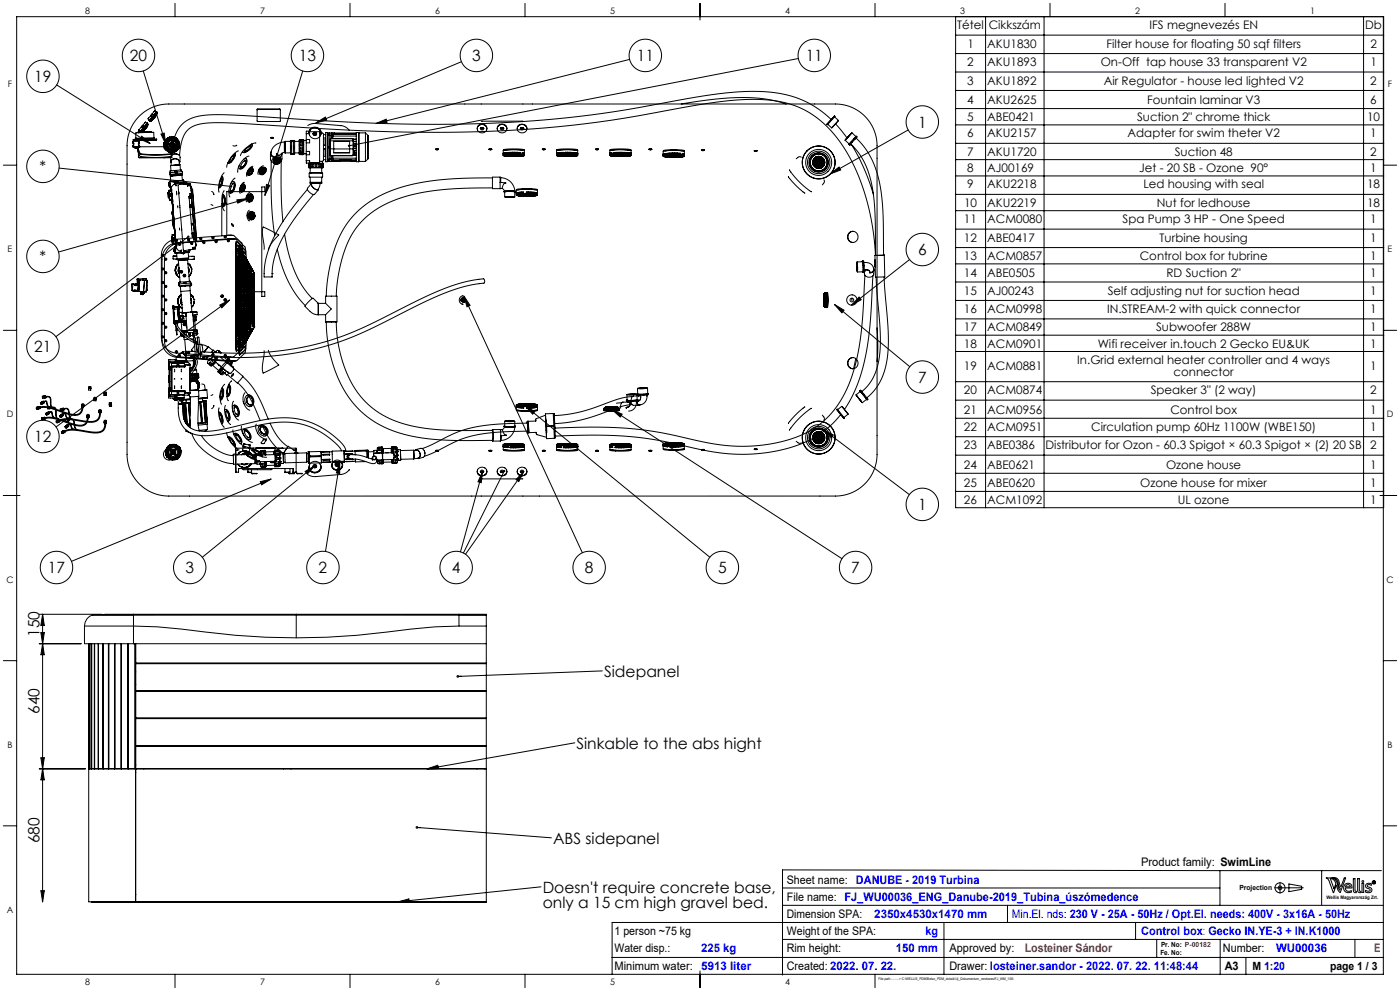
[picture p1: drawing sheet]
<svg xmlns="http://www.w3.org/2000/svg" width="420mm" height="297mm" viewBox="0 0 420 297" stroke-linecap="round" stroke-linejoin="round" font-family="sans-serif">
<defs><g id="words">
<g font-size="4.7">
<text x="39" y="18.3">20</text>
<text x="89.6" y="18.3">13</text>
<text x="141.6" y="18.3">3</text>
<text x="191" y="18.3">11</text>
<text x="241.7" y="18.3">11</text>
<text x="10.3" y="24.6">19</text>
<text x="275.4" y="38.2">1</text>
<text x="11.9" y="51.5">*</text>
<text x="275.4" y="76.5">6</text>
<text x="11.9" y="78.5">*</text>
<text x="10.3" y="105.5">21</text>
<text x="275.4" y="114.7">7</text>
<text x="10.3" y="132.5">12</text>
<text x="275.4" y="152.8">1</text>
<text x="14.4" y="171.8">17</text>
<text x="55.6" y="171.8">3</text>
<text x="95.6" y="171.8">2</text>
<text x="135.6" y="171.8">4</text>
<text x="175.5" y="171.8">8</text>
<text x="215.4" y="171.8">5</text>
<text x="255.4" y="171.8">7</text>
<text x="11.8" y="190.9" transform="rotate(-90 11.8 190.9)">150</text>
<text x="181.2" y="202.8">Sidepanel</text>
<text x="11.8" y="213.9" transform="rotate(-90 11.8 213.9)">640</text>
<text x="172.9" y="224.4">Sinkable to the abs hight</text>
<text x="11.8" y="252.7" transform="rotate(-90 11.8 252.7)">680</text>
<text x="165.9" y="252.9">ABS sidepanel</text>
<text x="162.8" y="267.6">Doesn't require concrete base,</text>
<text x="162.8" y="272.1">only a 15 cm high gravel bed.</text>
</g>
<g font-size="3.5">
<text x="287.2" y="8.8">Tétel</text>
<text x="296.6" y="8.8">Cikkszám</text>
<text x="344.9" y="8.8">IFS megnevezés EN</text>
<text x="409.6" y="8.8">Db</text>
<text x="290.2" y="14.3">1</text>
<text x="296.2" y="14.3">AKU1830</text>
<text x="331.9" y="14.3">Filter house for floating 50 sqf filters</text>
<text x="411.1" y="14.3">2</text>
<text x="290.2" y="19.8">2</text>
<text x="296.2" y="19.8">AKU1893</text>
<text x="330.2" y="19.8">On-Off tap house 33 transparent V2</text>
<text x="411.1" y="19.8">1</text>
<text x="290.2" y="25.3">3</text>
<text x="296.2" y="25.3">AKU1892</text>
<text x="331.1" y="25.3">Air Regulator - house led lighted V2</text>
<text x="411.1" y="25.3">2</text>
<text x="290.2" y="31.2">4</text>
<text x="296.2" y="31.2">AKU2625</text>
<text x="344.2" y="31.2">Fountain laminar V3</text>
<text x="411.1" y="31.2">6</text>
<text x="290.2" y="36.3">5</text>
<text x="290.2" y="41.2">6</text>
<text x="296.2" y="36.3">ABE0421</text>
<text x="296.2" y="41.2">AKU2157</text>
<text x="338.3" y="41.2">Adapter for swim theter V2</text>
<text x="341.1" y="36.3">Suction 2&quot; chrome thick</text>
<text x="410.1" y="36.3">10</text>
<text x="411.1" y="41.2">1</text>
<text x="290.2" y="46.7">7</text>
<text x="296.2" y="46.7">AKU1720</text>
<text x="352.4" y="46.7">Suction 48</text>
<text x="411.1" y="46.7">2</text>
<text x="290.2" y="51.6">8</text>
<text x="296.2" y="51.6">AJ00169</text>
<text x="341.8" y="51.6">Jet - 20 SB - Ozone 90°</text>
<text x="411.1" y="51.6">1</text>
<text x="290.2" y="56.5">9</text>
<text x="296.2" y="56.5">AKU2218</text>
<text x="343" y="56.5">Led housing with seal</text>
<text x="410.1" y="56.5">18</text>
<text x="289.2" y="62">10</text>
<text x="296.2" y="62">AKU2219</text>
<text x="347.1" y="62">Nut for ledhouse</text>
<text x="410.1" y="62">18</text>
<text x="289.2" y="66.9">11</text>
<text x="296.1" y="66.9">ACM0080</text>
<text x="336.8" y="66.9">Spa Pump 3 HP - One Speed</text>
<text x="411.1" y="66.9">1</text>
<text x="289.2" y="78">13</text>
<text x="289.2" y="72.4">12</text>
<text x="296.1" y="78">ACM0857</text>
<text x="296.1" y="72.4">ABE0417</text>
<text x="341.9" y="78">Control box for tubrine</text>
<text x="347.9" y="72.4">Turbine housing</text>
<text x="411.1" y="72.4">1</text>
<text x="411.1" y="78">1</text>
<text x="289.2" y="83.1">14</text>
<text x="296.1" y="83.1">ABE0505</text>
<text x="350" y="83.1">RD Suction 2&quot;</text>
<text x="411.1" y="83.1">1</text>
<text x="289.2" y="88.3">15</text>
<text x="296.1" y="88.3">AJ00243</text>
<text x="332.3" y="88.3">Self adjusting nut for suction head</text>
<text x="411.1" y="88.3">1</text>
<text x="289.2" y="93.8">16</text>
<text x="296.1" y="93.8">ACM0998</text>
<text x="332.2" y="93.8">IN.STREAM-2 with quick connector</text>
<text x="411.1" y="93.8">1</text>
<text x="289.2" y="99.3">17</text>
<text x="296.1" y="99.3">ACM0849</text>
<text x="346.8" y="99.3">Subwoofer 288W</text>
<text x="411.1" y="99.3">1</text>
<text x="289.2" y="104.2">18</text>
<text x="296.1" y="104.2">ACM0901</text>
<text x="329.3" y="104.2">Wifi receiver in.touch 2 Gecko EU&amp;UK</text>
<text x="411.1" y="104.2">1</text>
<text x="289.2" y="110.9">19</text>
<text x="296.1" y="110.9">ACM0881</text>
<text x="323.2" y="109.1">In.Grid external heater controller and 4 ways</text>
<text x="352.1" y="112.6">connector</text>
<text x="411.1" y="110.9">1</text>
<text x="289.2" y="118.2">20</text>
<text x="296.1" y="118.2">ACM0874</text>
<text x="345.2" y="118.2">Speaker 3&quot; (2 way)</text>
<text x="411.1" y="118.2">2</text>
<text x="289.2" y="124">21</text>
<text x="296.1" y="124">ACM0956</text>
<text x="351.1" y="124">Control box</text>
<text x="411.1" y="124">1</text>
<text x="289.2" y="129.1">22</text>
<text x="296.1" y="129.1">ACM0951</text>
<text x="327.4" y="129.1">Circulation pump 60Hz 1100W (WBE150)</text>
<text x="411.1" y="129.1">1</text>
<text x="289.2" y="134.7">23</text>
<text x="296.1" y="134.7">ABE0386</text>
<text x="313.7" y="134.7">Distributor for Ozon - 60.3 Spigot × 60.3 Spigot × (2) 20 SB</text>
<text x="411.1" y="134.7">2</text>
<text x="289.2" y="140.5">24</text>
<text x="296.1" y="140.5">ABE0621</text>
<text x="349.8" y="140.5">Ozone house</text>
<text x="411.1" y="140.5">1</text>
<text x="289.2" y="145.9">25</text>
<text x="296.1" y="145.9">ABE0620</text>
<text x="342.1" y="145.9">Ozone house for mixer</text>
<text x="411.1" y="145.9">1</text>
<text x="289.2" y="151.1">26</text>
<text x="296.1" y="151.1">ACM1092</text>
<text x="353.4" y="151.1">UL ozone</text>
<text x="411.1" y="151.1">1</text>
<text x="342.4" y="259.4">Product family: SwimLine</text>
<text x="236.1" y="264.8">Sheet name:</text>
<text x="236" y="270">File name: FJ_WU00036_ENG_Danube-2019_Tubina_úszómedence</text>
<text x="236" y="275">Dimension SPA:</text>
<text x="184.3" y="280.3">1 person ~75 kg</text>
<text x="236.1" y="280.3">Weight of the SPA:</text>
<text x="184.3" y="285.3">Water disp.:</text>
<text x="236" y="285.4">Rim height:</text>
<text x="284.8" y="285.4">Approved by:</text>
<text x="366.8" y="285.4">Number:</text>
<text x="184.3" y="290.7">Minimum water:</text>
<text x="236.1" y="290.7">Created: 2022. 07. 22.</text>
<text x="284.8" y="290.7">Drawer: losteiner.sandor - 2022. 07. 22. 11:48:44</text>
<text x="367.4" y="290.7">A3</text>
</g>
<g font-size="3.5" fill="#00f">
<text x="256.8" y="264.8">DANUBE - 2019 Turbina</text>
<text x="262.3" y="275">2350x4530x1470 mm</text>
<text x="303.5" y="275">Min.El. nds: 230 V - 25A - 50Hz / Opt.El. needs: 400V - 3x16A - 50Hz</text>
<text x="277.6" y="280.3">kg</text>
<text x="342.4" y="280.3">Control box: Gecko IN.YE-3 + IN.K1000</text>
<text x="210.4" y="285.3">225 kg</text>
<text x="268.7" y="285.4">150 mm</text>
<text x="382.8" y="285.3">WU00036</text>
<text x="210.4" y="290.7">5913 liter</text>
</g>
<g font-size="3.5" fill="#f00">
<text x="307.4" y="285.4">Losteiner Sándor</text>
<text x="412.2" y="285.3">E</text>
</g>
<g font-size="3.4">
<text x="375.7" y="290.7">M 1:20</text>
<text x="399" y="290.7">page 1 / 3</text>
</g>
<g font-size="2.7">
<text x="25.5" y="4.3">8</text>
<text x="78" y="4.3">7</text>
<text x="130.5" y="4.3">6</text>
<text x="183" y="4.3">5</text>
<text x="235.5" y="4.3">4</text>
<text x="288" y="4.3">3</text>
<text x="340.5" y="4.3">2</text>
<text x="393" y="4.3">1</text>
<text x="2.4" y="26.1">F</text>
<text x="416.4" y="26.1">F</text>
<text x="2.3" y="75.6">E</text>
<text x="416.3" y="75.6">E</text>
<text x="2" y="125.1">D</text>
<text x="416" y="125.1">D</text>
<text x="1.9" y="174.6">C</text>
<text x="415.9" y="174.6">C</text>
<text x="2.2" y="224.1">B</text>
<text x="416.2" y="224.1">B</text>
<text x="2" y="273.6">A</text>
<text x="25.5" y="295.3">8</text>
<text x="78" y="295.3">7</text>
<text x="130.5" y="295.3">6</text>
<text x="183" y="295.3">5</text>
<text x="235.5" y="295.3">4</text>
</g>
<g font-size="2.1">
<text x="371.9" y="266.7">Projection</text>
<text x="348.1" y="286.3">Fe. No:</text>
<text x="348.3" y="283.7">Pr. No: P-00182</text>
</g>
<text font-size="1.4" x="397.9" y="269.4">Wellis Magyarország Zrt.</text>
<text font-size="1.1" x="263.5" y="293.8">File path - - - - &gt; C:\WELLIS_PDM\Belso_PDM_doksik\Uj_Dokumentum_rendezes\FJ_WM_100\</text>
</g></defs>
<g fill="none" stroke="#000" stroke-width=".3">
<path d="M52.5 1v4M105 1v4M138.4 18.5l-43.6 18.3M157.5 1v4M188.9 17.8l-76.1 19.2M210 1v5M239.5 17.5l-134.8 26.2M262.5 1v4M286.7 5v147.2h128.4v-147.2h-410.1v287h410v-287M286.7 10.5h128.4M286.7 16.1h128.4M295.7 5v147.2"/>
<path d="M313.2 5v147.2M315 1v4M367.5 1v4M409.1 5v147.2M17 25.5l28 17.5M40.8 39.8l-.1 1.6M41 39.8h.1M41 39.8h-.2M41.4 39.8h-.4M41.4 39.8h.1M41.4 39.6v.2M41.5 39.6v.2"/>
<path d="M41.5 39.6h.1M41.6 39.8h-.2M41.8 39.7h.1M41.8 39.7v.1M41.8 38.8l-.1 .2M41.9 39.7h-.1M41.9 39.7h.1M41.9 39.5l.1 .1M41.9 39.5l.2 .2M42 39.6h-.5M42 39.7h.1M42 39.4l-.1 .1"/>
<path d="M42.1 39.7h.1M42.1 39.7h-.1M42.3 39.6l.2 .1M42.3 39.2l-.3 .2M42.3 39.2l-.3 .4M42.4 38.1l.5 .4M42.4 38.1h.1M42.5 39.7h.1M42.5 39.7h-.1M42.5 38.2h.1M42.6 39.6l.8 .1M42.7 37.7l-.2 .2z"/>
<path d="M42.8 39.7h.1M42.8 37.6h.1M42.8 37.6l-.4 .5M42.8 39.3h.1M42.8 37.6l.5 .3M42.8 39.3l-.1 .1M42.8 39.3l-.1 .2M42.9 39.7h-.1M42.9 39.7h.1M42.9 39.3l-.2 .2M42.9 39.3l-.4 .4M42.9 39.2h.1"/>
<path d="M43 37.7h.1M43 37.7l-.5 .5M43 21.3l6.7 21.9M43 39.1l-.1 .1M43 39.7h.1M43.1 39.1h.1M43.1 39.1l-.2 .1M43.1 39h.1M43.1 39v.1M43.2 38.9l-.1 .1M43.2 38.9h.1M43.3 38.8l-.1 .1"/>
<path d="M43.3 38.7l-.3 .4M43.3 38.7h.1M43.3 38.8h.1M43.3 38.8l-.4 .5M43.3 38.8l-.6 .7M43.4 38.7h.1M43.4 38.8h-.1M43.4 38.7l-.1 .1M43.4 38.6l-.1 .1M43.4 38.6h.1M43.4 38.7v.1M43.4 38.7h-.1"/>
<path d="M43.5 38.6h.1M43.5 38.6l-.1 .1M43.5 39.6v.1M43.5 39.6h.1M43.5 39.6l.9 .1M43.5 38.4h.1M43.5 38.4l.1 .1M43.5 38.5v.1M43.5 38.5l-.1 .1M43.6 38.5h.1M43.6 36.7l-.2 .2M43.6 36.6l-2 2.4 .4 .4"/>
<path d="M43.6 36.6h.1M43.6 38.4l.1-.1-.2 .2M43.6 38.4v.1M43.6 38.4l-.1 .2M43.6 38.4h.1M43.6 36.6l.5 .4M43.6 38.4l-.1 .1M43.7 38.4l-.3 .3M43.7 38.4h.1M43.7 38.4l-.1 .1M43.7 38.4l-.4 .4M43.7 38.2l-.2 .2"/>
<path d="M43.7 38.3l-.2 .1M43.7 38.3l-.2 .2M43.7 38.2h.1M43.7 38.3l-.2 .3M43.7 38.3h.1M43.8 38.2h.1M43.8 39.7h.1M43.8 38.2l-.1 .2M43.9 38.1h.1M43.9 39.7h-.1M43.9 39.7h.1M43.9 38.1l-.3 .3"/>
<path d="M43.9 37.2l-1.6 2M43.9 38.1l-.1 .1M44 39.7h.1M44.1 37l-.2 .2M44.1 39.7h-.1M44.1 39.7h.1M44.2 36.9l-.1 .1M44.2 36.9h.1M44.2 36.9l.1 .3M44.2 36.9l-.3 .3M44.2 37.6h.1M44.2 37.6l-1.5 1.9"/>
<path d="M44.2 37.6l-.3 .5M44.2 37.6l-.5 .8M44.3 37.2l-2.2 2.5M44.3 37.2h.1M44.3 37.2l.1 .1M44.4 35.6l.4 .4M44.4 37.4l-.3 .4M44.4 37.4h.1M44.5 37.4h-.1M44.5 39.6v.1M44.5 39.6h.1M44.5 39.5l.9 .2"/>
<path d="M44.6 35.4l-.2 .2M44.6 35.4l-.1 .2M44.7 36.1l.2 .2M44.8 39.6h.1M44.8 36l-.1 .1M44.8 36h.1M44.9 39.6h-.1M44.9 39.6l.1 .1M44.9 39.6v.1M44.9 36.3h.1M45.1 39.6h-.1M45.1 39.6v.1"/>
<path d="M45.1 39.6h.1M45.1 35.8l-.3 .2M45.1 35.8l-.4 .3M45.1 36.2l.1 .1zM45.2 34.7h.1M45.2 34.7l.4 .4M45.3 36.3h-.1M45.3 34.8h.1M45.3 36.3h.1M45.5 39.7h.1M45.5 39.7l-4.1 .1M45.5 36l.1-.1z"/>
<path d="M45.5 34.3l-.2 .2zM45.6 35.9h.1M45.6 35.9l-.1 .1M45.6 35.9l-.1 .2M45.6 35.9l-.3 .4M45.6 34.2h.1M45.6 34.2l-.4 .5M45.7 35.8h.1M45.7 35.8l-.2 .3M45.7 34.2h.1M45.7 34.2l-.4 .6M45.8 35.6l-.1 .2"/>
<path d="M45.8 34.3l.3 .2M45.8 35.6h.1M45.9 35.6h.1M45.9 39.7h-.4M45.9 39.7h.1M46 35.5l-.2 .2M46 35.5h.1M46 35.4v.1M46 39.7h.1M46 35.4h.1M46 39.7l.2 1.6M46 35.3l-.2 .3"/>
<path d="M46.1 35.3h.1M46.1 35.4h.1M46.1 35.3l-.3 .3M46.1 35.4l-.5 .5M46.1 35.3v.1M46.1 35.2l-.1 .1M46.1 35.2h.1M46.1 35.2v.1M46.2 35.3h.1M46.2 35.3h-.1M46.2 35.2h.1M46.2 35.2l-.1 .1"/>
<path d="M46.2 33.5l-1.6 1.9M46.2 35.2v.1M46.3 35.2h.1M46.3 35.1l-.1 .1M46.3 35h.1M46.3 35l-.1 .2M46.3 35v.1M46.3 35.1h.1M46.4 35h.1M46.4 33.3l-.2 .2M46.4 33.2l-.2 .3M46.4 33.2h.1"/>
<path d="M46.4 35l-.1 .2M46.4 35l-.2 .3M46.4 34.9l-.1 .1M46.4 35l-.3 .4M46.4 33.2v.1M46.5 33.3h.1M46.4 34.9l-.1 .2M46.4 34.9v.1M46.5 33.3l.4 .3M46.5 34.8l-.2 .2M46.5 34.9l-.2 .2M46.5 34.8l-.2 .2z"/>
<path d="M46.5 34.9h.1M46.5 34.7h.1M46.6 34.7h.1M46.6 34.8h.1M46.6 34.8l-.2 .1M46.6 34.8l-.2 .2M46.6 34.6v.1M46.6 34.7v.1M46.6 34.7l-.4 .5M46.6 34.6h.1M46.7 34.7h.1M46.7 34.7h-.1"/>
<path d="M46.7 33.8l-1.6 2M46.9 33.6l-.2 .2M47 33.4l-.1 .1M47 33.4h.1M47 33.4v.4M47 33.4l-.3 .4M47 34.2h.1M47 34.2l-1.3 1.6M47 34.2l-.3 .5M47 34.2l-.6 .8M47 33.8l-2.1 2.5M47.1 33.8h.1"/>
<path d="M47.1 33.8l.1 .1M47.2 34l-.3 .4M47.2 33.9h.1M47.2 34h.1M77.1 33l.2-.2h6.6l.2 .2M77.2 32.7h6.8l.1 3.6-6.9 .1zM90.8 21.3l-11.3 37.3M91.9 39.3h1v.7l-1 .1zM92.3 37.6l.9-.4 1.2-.2 7.9 .6M92.7 39.5a1.83 1.83 0 0 1 2.1-1.4 1.83 1.83 0 0 1 1.5 2M92.8 39.7a1.73 1.73 0 0 1 2-1.3 1.73 1.73 0 0 1 1.4 1.9M92.9 39.5h3v9.2h-3"/>
<path d="M93.1 39.1a1.69 1.69 0 0 0 .5 2.2 1.69 1.69 0 0 0 2.3-.3M93.9 40a.54 .54 0 0 0 .5 .5 .54 .54 0 0 0 .6-.3M94 39.9a.45 .45 0 0 0 .4 .5 .45 .45 0 0 0 .5-.3M94.2 39.9l.1 .1M94.3 39.9h.1M94.3 39.9l-.1 .2M94.4 40h.1M94.4 39.8l-.1 .1M94.6 39.8l.1 .1M94.7 39.9h.1M94.7 39.9v.1M94.7 40v.2"/>
<path d="M94.8 36.8l2.8-1.7 .4 .9zM95.9 39.8l.9 .1 .2 .3v7.8l-.3 .3h-.8M96.2 39.9l-.3 1.1M97.7 39.7h.5v8.8h-.5zM98.3 39.8h.4v8.5h-.4zM98.9 39.9l.6-.1 .1 1.7M98.9 39.9v.7M98.9 40h-.2v.4h.2M100.3 39.9h6.6M102.2 37.6h.1M102.3 37.6l1.4 .5 1.1 1M102.3 37.6h.1"/>
<path d="M104.8 39.1h.1M107.6 39.7h-.7v8.8h.7M107.6 39.7v8.8M107.7 39.8h1.9M109.6 39.8v8.6M109.6 39.8l.8 .9v6.8M112.8 37l3.1-1.3 .2 1zM143.2 38.7a1.43 1.43 0 0 1 1.4-1.4 1.43 1.43 0 0 1 1.4 1.4M143.2 38.3a1.48 1.48 0 0 1 1.4-1.1 1.48 1.48 0 0 1 1.4 1.1M143.2 38.4a1.44 1.44 0 0 0 1.2 1.4 1.44 1.44 0 0 0 1.6-.8M143.5 37.8a1.62 1.62 0 0 1 2.3 0M144.1 38.5a.58 .58 0 0 1 .5-.3 .58 .58 0 0 1 .5 .3"/>
<path d="M144.1 38.5a.5 .5 0 0 0 .5 .4 .5 .5 0 0 0 .5-.4M144.2 38.4l.4 .2 .4-.2M144.4 36.3h12.5M144.8 38.2h-.4M145 38.3l-.4 .2-.3-.2M145.1 38.5h.1M146 38.4v.6M149.2 38.7a1.43 1.43 0 0 1 1.4-1.4 1.43 1.43 0 0 1 1.4 1.4M149.2 38.3a1.48 1.48 0 0 1 1.4-1.1 1.48 1.48 0 0 1 1.4 1.1M149.2 38.4a1.44 1.44 0 0 0 1.1 1.4 1.44 1.44 0 0 0 1.7-.8M149.5 37.8a1.62 1.62 0 0 1 2.3 0M150.1 38.5a.58 .58 0 0 1 .5-.3 .58 .58 0 0 1 .5 .3"/>
<path d="M150.1 38.5a.5 .5 0 0 0 .5 .4 .5 .5 0 0 0 .5-.4M150.2 38.4l.4 .2 .4-.2M150.4 38.2h.4M151 38.3l-.4 .2-.3-.2M152 38.4v.6M155.2 38.7a1.43 1.43 0 0 1 1.4-1.4 1.43 1.43 0 0 1 1.4 1.4M155.2 38.3a1.48 1.48 0 0 1 1.4-1.1 1.48 1.48 0 0 1 1.4 1.1M155.2 38.4a1.44 1.44 0 0 0 1.2 1.4 1.44 1.44 0 0 0 1.6-.8M155.5 37.8a1.62 1.62 0 0 1 2.3 0M156.1 38.5a.58 .58 0 0 1 .5-.3 .58 .58 0 0 1 .5 .3M156.1 38.5a.5 .5 0 0 0 .5 .4 .5 .5 0 0 0 .5-.4M156.2 38.4l.4 .2 .4-.2"/>
<path d="M156.4 38.2h.4M157 38.3l-.4 .2-.3-.2M157.1 38.5h.1M158 38.4v.6M235.8 31.2a46.8 46.8 0 0 0-21-1.5l-10.4 1.5M248.3 37.3l1.2 1M249.4 35.8a30.7 30.7 0 0 0-23-8.4 137 137 0 0 0-26.4 3.3 377.3 377.3 0 0 1-92.9 6l-35.9-2.2h-9.1a9.8 9.8 0 0 0-8.6 4.2l-1.4 3.3-.6 4.5M250.3 34.8l-2.2 2.4zM250.3 34.8l.2 .1-1.2 1.3-1.1 1.2-.1-.2M250.4 35l1.1 1.1M250.7 37.1l3.4 4.3M251.5 36.1l-2 2.2"/>
<path d="M255.5 39.8l-1.9 2.2M255.5 39.8l1.3 1.1M272.5 39l-23.4 13.1M286.7 21.6h128.4M286.7 27.1h128.4M286.7 32.5h128.4M286.7 37.4h128.4M1 49.5h4M17.7 50.4l51.6 5.5M39.9 42.9h.1M39.9 44h.1M40.1 42.9h.1"/>
<path d="M40.1 42.9l-.2 1.1M40.2 42v.1M40.3 42h.1M40.3 42.1h-.1M40.3 44.3h.4M40.4 42l-.2 .1M40.4 42h-.2M40.4 42h.1M40.5 42h.1M40.5 42h-.2M40.6 42l-.3 .1M40.6 42h-.1"/>
<path d="M40.6 42h.1M40.7 44.3h.2M40.7 44.3h.1M40.7 41.8h-.7v.3M40.7 41.8v.2M40.7 42h-.1M40.8 42h.1M40.7 42h.1M40.7 42l-.5 .1M40.7 44.3h.3M40.8 42l-.8 .1 .7-.1M40.8 42h-.5"/>
<path d="M40.8 41.8h-.1M40.9 44h-.6v.3M40.9 44.3h-.6M40.9 42h-.2M40.9 42h-.1M40.9 44.3h-.2M40.9 44.3h.1M40.9 42h.1M41 44.3h-.3M41.3 44.6v.8l.5 1.2a18.6 18.6 0 0 0 8.6 .4l1.1-.3 .3-1.8M41.4 44.3a2.06 2.06 0 0 0 .8 1.9 25.6 25.6 0 0 0 9.4-.2l.2-1.1-.3-.6M41.5 42.9l.1 .6"/>
<path d="M41.6 43.5h.1M41.5 45.9v1.3M41.5 47.2h.9M41.5 47.2l7.9 .1M41.5 42.9h.1M41.6 42.9h.2M41.6 44v.3M41.6 44.3h-.9M41.6 42.9h.1M41.7 44h-1.8M41.8 42.4v.5M41.8 42.4h-1.9v.4l.2 .1"/>
<path d="M41.8 43.5v.5M41.8 43.5h-.2M41.8 42.4h.1M41.8 43.5v.1M41.9 42.5h.1M41.9 43.6h.1M41.9 42.5l-.1 .4M41.9 43.6v.4M42.4 47.2h-.4M42.5 40.8l2.5 2.2-3-1.3zM46.1 41.9l-5.1 .1M46.1 41.9h.1"/>
<path d="M46.1 41.9l-5.4 .1M46.1 41.9l-5.2 .1M46.2 41.9h.1M46.2 41.7l-5.4 .1M46.2 41.7h.1M46.3 41.9h-.2M46.3 41.9h-.1M46.3 41.7h.7v.2M46.3 41.7v.1M46.3 41.8h.1M46.3 41.7v-.4h-1.9l-3.8 .1v.4M46.4 41.9h-.1"/>
<path d="M46.4 41.9h.1M46.5 41.9h.1M46.6 41.9h.1M46.7 41.9h-.2M46.7 41.9h-.3M46.7 41.9h-.5M46.8 41.9h-.2M46.8 41.9h.1M47 41.9h-.7M47 41.9h-.8M48.3 40.2l1-.3 .4 3.3zM49.2 43.4l.4 1.2 .9 .8"/>
<path d="M49.2 43.4h.1M49.2 43.2v.2M49.3 42.8l-.3 .8M49.3 42.9h.1M49.3 42.9l-.1 .3M49.3 42.8h.1M49.3 42.8v.1M49.3 42.8a1.67 1.67 0 0 0 .8 2.4M49.3 42.7v.1M49.3 43.4l.1 .1M49.3 42.9h.2M49.4 43.5a2.22 2.22 0 0 0 2.8 2"/>
<path d="M49.4 43.5a2.2 2.2 0 0 0 2.8 2M49.4 47.3h.1M49.4 43.5h.1M49.5 42.8v.1M49.5 42.8h.1M49.5 42.3h.1M49.5 42.9h.1M49.5 42.3l-.2 .4M49.5 43.1h.1M49.5 42.3l-.2 .5M49.5 42.9l.2 .1M49.5 43.1l-.1 .2"/>
<path d="M49.6 43.5h-.2M49.6 43.5v.3M49.6 43.5a2 2 0 0 0 1.6 1.8M49.6 43.5h.1M49.6 43.4h-.3M49.6 42.9h.1M49.6 43.5l.4 1M49.6 43.3v.1M49.6 43.3h.1M49.6 43.5l.1 .3M49.7 43h.1M49.7 43.4l.1 .4"/>
<path d="M49.7 42.9h.1M49.7 42.9v.1M49.7 43.8h.1M49.8 43.8h.1M49.8 42.9a1.87 1.87 0 0 0 1.5 2.3M49.8 43.6l.4 .9 1.1 .7M49.8 43.4v.1M49.8 43.6h.1M49.8 43.5l.4 1 1 .6M49.8 43.5h.1M49.8 42.8l.1 .1M49.9 42.9h.1"/>
<path d="M49.9 42.9l1 .3M49.9 42.4l-.2 .5M49.9 43.5l.4 .9 .9 .6M50 44.5l1.2 .8M50 44.5h.1M50 44.5l.1 .1M50.1 44.5h.1M50.1 44.5h-.1M50.1 44.5l1.2 .7M50.1 42l-.5 .9M50.1 42.3l-.3 .5M50.3 43.4l.3 .8 .7 .4-.7-.4z"/>
<path d="M50.4 41.4h.1M50.4 41.4v.1M50.4 57.8l.1 1.4M50.4 41.4l-.7 .6-.3 .9M50.4 41.5h.1M50.4 41.5l-.6 .6-.3 .7M50.4 57.8h.1M50.5 45.4v.1M50.5 45.5h.1M50.5 45.4h.1M50.5 45.5l.4 .1M50.5 59.2h.1"/>
<path d="M50.5 45.4l.6 .2M50.6 55.2v.2M50.6 55.2v.1M50.6 55.2v.3M50.6 55.5l.4 .7M50.6 57.1v.1M50.6 57.1h.1M50.6 57.2h.1M50.6 57.2l.1 1.1M50.6 57.2h.8M50.6 57.2l.8-.1-.8 .1M50.7 57.7l-.3 .1"/>
<path d="M50.7 42.4l-.4 .7 .4-.7 .8-.3zM50.7 58.3h.1M50.7 58.3l.1 .4M50.8 55.3h.1M50.7 55.4h.1M50.7 58.7l.1 1.1M50.7 58.7h.1M50.7 58.7l.1 .1M50.8 58.8l.3 .1M50.8 59.2l-.2 .1M50.8 55.3v.1M50.8 55.4h.1"/>
<path d="M50.8 55.2v.1M50.8 55.2h.1M50.8 58.7h.1M50.8 58.7l.4 .2 .3-.1M50.8 59.7v.1M50.8 41.2l.1 .1M50.8 59.8v.1M50.8 58.7h-.1M50.8 55.2l.1 .1M50.8 59.8h.1M50.8 43.4l-.9 .1M50.8 41.1v.1"/>
<path d="M50.8 43.4l.5 .7M50.8 43.4l.6 .7M50.8 43.4h.1M50.8 54.5l-.2 1M50.8 41.1l-.4 .3M50.8 41.1l.1 .1M50.8 41.1h.1M50.8 59.9l.8-.1zM50.8 59.9l.1 .1M50.9 55.4h.1M50.9 41.2h.1M50.9 55.3h.1"/>
<path d="M50.9 54.4h.1M50.9 43.2h.1M50.9 54.4l-.3 .8M50.9 54.4l-.1 .1M50.9 41.2l.9-.1 .9 .3M50.9 43.2l.1 .1M50.9 41.3h.1M50.9 55.3v.1M50.9 45.6v.1M50.9 58.8h-.1M50.9 41.3l.8-.1 .8 .2M50.9 58.5h.1"/>
<path d="M50.9 58.5l.1 .1M50.9 45.7h.2M51 43.3l-.1 .1M51 43.3l.1 .5 .4 .2M51 43.3h.1M51 54.4h-.1M51 55.1v.4M51 55.1a.24 .24 0 0 0-.3 .1 .24 .24 0 0 0 0 .3 .24 .24 0 0 0 .3 0M51 58.6l.1 .1M51 58.3l-.1 .2M51 58.6l.2 .1M51 58.3v.3"/>
<path d="M51 56.2h.1M51 52.2h.1M51 56.2l.1 .1M51 55.5l.2 .8M51 52.2l.1 .1M51 51.3l.1 .4M51 51.3h.1M51 54.3h.1M51 54.4v.7M51 55.2v.3h-.4M51.1 58l-.4 .1 .2 .1M51.1 54.3h.1z"/>
<path d="M51.1 45.6h.1M51.1 45.7h.1M51.1 58.7h.1M51.1 58.2l-.1 .1M51.1 58.2h.1M51.1 51.7l-.1 .5M51.1 54.3l-.1 .1M51.1 52.4h.1M51.1 52.4l.1 1.9M51.1 58.5v.1M51.1 51.7h.1M51.1 52.7l3.5-.3z"/>
<path d="M51.1 52.3h.1M51.1 52.3l.2 .2M51.2 45.1h.1M51.2 52.4h-.1M51.2 49.6l.1 1.6M51.2 45.3h.1M51.2 56.3h-.1M51.2 58.2h.2M51.2 58.2l-.2 .1M51.2 58.2l.2 .1M51.2 43.8h.1M51.2 45.3l.2 .1"/>
<path d="M51.3 43.7l-.1 .1M51.3 45.2h.1M51.3 45.2l-.1 .1M51.3 45.3h.1M51.3 45.2v.1M51.3 51.7h-.2M51.3 51.7h.1M51.3 52.5h.1M51.3 51.1l-.3 .2M51.3 45.3l.1 .1M51.3 42.9l.2 .3M51.3 42.9v.1"/>
<path d="M51.3 54.6v.1M51.3 43l.1 .1M51.3 43l-.2 .3 .2 .4M51.3 48.4a1.28 1.28 0 0 1 1.3-.8 1.28 1.28 0 0 1 1.2 1M51.3 58.4l-.2 .1M51.3 58.4h.1M51.3 43.1l.1 .5zM51.4 58.2h.1M51.4 58.2v.1M51.4 56h.1M51.4 45.5h.1M51.4 43.8h-.1"/>
<path d="M51.4 41.5h.1M51.4 45.4h.1M51.4 56.9h.1M51.4 56.9l1.4 16.8M51.4 57v.9M51.4 56.9l1.3 16.7M51.4 56.9l.1 .2M51.4 57l-.8 .1M51.4 41.5a1.88 1.88 0 0 0-1.7 1.5M51.4 44.1h.1M51.4 41.4a1.94 1.94 0 0 0-1.7 1.5M51.4 41.4h.1"/>
<path d="M51.4 56.3h-.2M51.4 49.6h.1M51.4 44.1l-.2 1M51.4 43.6l-.1 .1M51.4 45.4v.1M51.4 45.2v.2M51.4 43.5l-.2 .3M51.4 43.5v.1M51.4 42.9h-.1M51.4 42.9l.1 .2M51.4 42.9h.1M51.4 58.6l-.2 .1"/>
<path d="M51.5 43.6h.1M51.4 58.3v.3M51.4 58.3l.1 .1M51.4 45.3v.1M51.4 45.4h.2M51.4 43.7h.1M51.4 57.9l1.2 14.6M51.4 57.9h.1M51.4 43.1v.5M51.4 43.1l.1 .1M51.4 42.9l.5 .1 .2 .3M51.4 43.7l.5-.3z"/>
<path d="M51.4 58h-.1M51.5 58.1l-.6 .1-.1 .5M51.5 57.9v.4M51.5 57.9l.1 .5M51.5 41.6h.1M51.5 41.6v1M51.5 43.6l-.1 .2M51.5 43.6l-.2 .2M51.5 56h.1M51.5 58v.3M51.5 58.5l-.1 .1M51.5 41.7l-1 .4-.5 .9"/>
<path d="M51.5 43l.4 .3zM51.5 44h.1M51.5 44l-.3 1.1M51.5 44l-.1 .1M51.5 55.9l-.1 .1M51.5 43.1l.4 .3M51.5 43.1h.1M51.5 58.9h-.1M51.5 43.1v.1M51.5 42.6l-.6 .6M51.5 42.6h.1M51.5 42.6l.1 .1"/>
<path d="M51.5 44l-.2 2a29.9 29.9 0 0 1-9.3 0l-.4-1.1v-.6M51.5 44h-9.9M51.5 44h1.3v.2M51.5 44.2h.1M51.5 47.2l-2.1 .1M51.5 47.2h-9.1M51.6 46.6v.6M51.6 45.4h.1M51.6 44v1.2M51.6 44v.1M51.6 45.3v.1M51.6 45.2l-.2 .2"/>
<path d="M51.6 45.2h.1M51.6 45.3h.1M51.6 43.4h.1M51.6 59.7h-.8M51.6 41.5h-.3M51.6 41.5h.1M51.6 41.4h.1M51.6 41.4h-.2M51.6 43.3v.1M51.6 59.9l-.7 .1M51.6 41.5a1.85 1.85 0 0 0-1.8 1.5 1.85 1.85 0 0 0 1.1 2.1M51.6 41.6h.1"/>
<path d="M51.6 41.5a1.85 1.85 0 0 0-1.9 1.7 1.85 1.85 0 0 0 1.6 2M51.6 41.4h.2M51.6 41.4h-.3M51.6 41.4a2 2 0 0 0-2 1.5M51.6 42.7v-1a1.69 1.69 0 0 0-1.8 1.3M51.6 42.7h.1M51.6 42.7l-.4 .2-.2 .4M51.6 41.4v.2M51.6 44.7l.8-.4 .5-.7-.5 .8zM51.6 59.7v-.2l.1 .6M51.6 59.7h.1M51.6 59.7l.1 .4"/>
<path d="M51.6 44.1l.1 1M51.6 44.1h.1M51.7 44.1h.1M51.7 42.7l.4 .3 .1 .4M51.7 45l.9-.3 .6-.9-.6 .9zM51.7 60v.1M51.7 60h.1M51.7 45.1l-.1 .1M51.7 45.1h.1M51.7 41.4h.1M51.7 41.5h.1M51.7 41.4h-.1"/>
<path d="M51.7 41.4v.1M51.8 42.7h-.1M51.8 41.4h.1M51.8 42.9l.3 .4M51.8 42.6h.1M51.8 42.6v.1M51.8 41.2h.1M51.8 42.6l.1 .1M51.8 42.6l.5 .7M51.8 41.4v.1M51.8 41.3h.1M51.8 42.4l.5 .9"/>
<path d="M51.8 43.4l.3 .1M51.8 43.4h.1M51.8 46.3l1-.2 .8 .3M51.8 43.4l-.3 .2M51.9 43.4h-.1M51.9 42.1l.7 .5 .3 .7M51.9 41.4h.1M51.9 41.5a1.85 1.85 0 0 1 1.5 2M51.9 41.5h.1M51.9 54.6h.1M51.9 41.5l1.2 .7M51.9 41.4l.2 .1"/>
<path d="M51.9 41.4l.6 .2M51.9 41.4v.1M51.9 41.6l-.2 1.1M51.9 41.6l1 .6 .5 1.1M51.9 41.6l.4 .1M52 41.7l.9 .6 .4 1M52 41.7l-.2 .9M52 41.7h.1M52.1 43.5l-.4 .3h-.3M52.1 43.5h.1M52.1 44.3h.1M52.1 43.3h-.2"/>
<path d="M52.1 43.3h.1M52.1 41.1h.1M52.1 41.1l-1.4 .1-1.2 1.1M52.1 41.1l.6 .2M52.1 41.1l.6 .1M52.1 41.6h.1M52.1 41.6l.4 .1M52.1 43.3l-.3 .1M52.1 43.3v.2M52.1 41.5h.1M52.1 44.2h.3M52.1 41.5l.4 .1"/>
<path d="M52.1 44.2h.1M52.1 45.3l.1 .1M52.1 45.3h-.2M52.1 45.3l-.5 .1M52.1 45.3h.1M52.1 45.2v.1M52.2 45.2l-.6 .1M52.2 45.2h-.1M52.2 45.2h.1M52.2 45.4h.1M52.2 45.5h.1M52.2 45.1h.1"/>
<path d="M52.2 43.5l1.1 .2M52.2 43.5h.1M52.2 43.5l-.2 .3-.4 .2M52.2 45.1l-.6 .1M52.2 43.4v.1M52.2 45.2v.2M52.2 45.4l.1 .2M52.2 45.4l.1 .1M52.2 45.4v.1M52.3 41.7l.7 .6 .3 .9M52.3 41.7h.1M52.3 45.5h.1"/>
<path d="M52.3 45.2h-.1M52.3 45.2h.1M52.3 43.5v.1M52.3 45.5v.1M52.3 44.3h-.2M52.3 44.2h.5M52.3 44.2h-.8M52.3 43.6l-.6 .5M52.3 43.6h.1M52.3 43.6l1 .2M52.3 44.3h.1M52.3 45.6l-1.2 .1"/>
<path d="M52.3 45.6h.1M52.3 43.3h.1M52.3 43.3l-.1 .1M52.4 41.6h.1M52.4 43.6l-.1 .5M52.5 54.9h.1M52.5 54.9v.4M52.5 54.9v.1M52.5 45.5h.1M52.5 41.6h.1M52.5 41.6v.1M52.5 55.2l-1 .7-.1 1.1"/>
<path d="M52.5 55.3h.1M52.5 41.7h.1M52.5 45.2l-.1 .2M52.5 52.1l.2 .1M52.6 41.4h.1M52.6 41.4l-.1 .2M52.6 45.1h-.1M52.6 45.1h.1M52.6 45.1l.1 .1M52.6 52.1l.4 .1M52.6 54.7l-.1 .2M52.6 54.7h.1"/>
<path d="M52.6 45h.1M52.7 51.3l-.3 .3M52.7 51.3v.1M52.7 41.4l-.1 .1M52.7 41.3h.1M52.7 51.4l-.2 .2M52.7 41.2h.1M52.7 41.4h.1M52.7 45.2l.1 .1M52.7 41.4l-.2 .3 .4 .2M52.7 41.3v.1M52.7 52.2v.1"/>
<path d="M52.7 41.3l.5 .3M52.7 45.1l.1 .1M52.7 54.7l.1 .1M52.8 54.5l-.3 .3M52.8 55.1v.6v-.4M52.8 54.6l-.3 .2M52.8 54.6h.1M52.8 45.3h.1M52.8 54.6l-.1 .1M52.8 45.2v.1M52.8 45.3v.1M52.8 45.2h.1"/>
<path d="M52.8 51.3h.1M52.8 51.3v.1M52.8 44.2l-.6 .1M52.8 51.3l.4 .2M52.8 45.4h.1M52.8 51.4h-.1M52.8 51.4h.1M52.8 45.4l-.5 .2M52.8 54.7h.3zM52.8 54.7h.1M52.8 41.4h.1M52.8 54.7v.1"/>
<path d="M52.9 41.5v.1M52.9 51.4h.1M52.9 52.3h-.2M52.9 52.3h-.1M52.9 44.7h.1M52.9 51.4l-.3 .2 .1-.1M52.9 51.4l.1 .1M52.9 44.7l-.3 .3M52.9 44.7v.1M52.9 54.7h.2zM52.9 54.7h.1M52.9 54.7h-.2"/>
<path d="M52.9 44.8h.1M52.9 41.9h.1M52.9 51.3h-.2M52.9 51.3h.1M52.9 41.6l-.1 .1M52.9 54.8h.1M52.9 41.9h-.1a1.88 1.88 0 0 1 .5 2.2M52.9 41.9a1.94 1.94 0 0 1 .5 2.3M52.9 41.9l.6 1.1M52.9 54.9l-.1 .1M52.9 44.8l-.3 .2M52.9 51.5h.1"/>
<path d="M52.9 57.3l.1 1.1M53 54.8h-.2M53 41.9a2 2 0 0 1-.3 3.1M53 57.8v.1zM53 51.3h.1M53 51.3l-.1 .1M53 51.4h.1M53 41.8l-.1 .1M53 52.2h.1M53 52.2h-.1M53 51.4v.1M53 54.6l-.1 .1"/>
<path d="M53 54.6v.1M53 52.2l.2-.1zM53.1 41.8h.1M53.1 54.5v.2M53.1 54.7h-.5M53.1 54.7h-.4M53.1 54.7h.1M53.1 41.7v.1M53.1 54.7l-.1 .1M53.1 41.7h.1M53.1 54.6v.1M53.1 41.6v.1"/>
<path d="M53.1 41.8a2.22 2.22 0 0 1-.3 3.4M53.2 54.5h.1M53.2 54.7l-.4 .1M53.2 54.7h.1M53.2 41.6l-.2 .2M53.2 54.7v.1M53.2 41.6l.6 1 .1 1.3M53.2 41.6h-.1M53.2 54.5l-.1 .1M53.2 54.8h.1M53.2 54.8h.2v.3l1.7 20.4-.5 .2M53.2 51.5l-.4-.2-.4 .3"/>
<path d="M53.2 51.5h.1M53.3 54.6h.1M53.3 54.6l-.1 .1M53.3 43.8h.1M53.3 43.8l-.6 1-1 .3M53.3 44.1h.1M53.3 54.7h-.2M53.3 54.7h.1M53.3 43.2l-1 .1M53.3 54.5h.1M53.3 54.5l.1 .2M53.3 43.2h.1"/>
<path d="M53.3 43.3h.1M53.3 43.7l-.5 1-1.2 .5M53.3 43.7v.1M53.3 43.9v.2M53.3 54.6v.1M53.3 54.7h-.1M53.4 44.2h.1M53.3 44.1l.1 .1M53.4 54.7h.1M53.4 54.4l-.3 .1M53.4 54.7h-.3M53.4 44.1v.1"/>
<path d="M53.4 54.5v.2M53.4 54.7h-.2M53.4 54.5l-.3 .1M53.4 54.4h.1M53.4 43.3l-1.2 .1M53.4 54.5h-.3M53.4 42.9a1.87 1.87 0 0 1-1.8 2.3M53.4 43.5l-.5 1.1-1.3 .6M53.4 54.5l-.1-.1-.2 .2M53.4 43.5a1.85 1.85 0 0 1-1.8 1.7M53.4 43.5h.1M53.4 43.4v.2"/>
<path d="M53.5 54.7h-.1M53.5 43.9l-.9 1.1M53.5 54.7h-.3M53.5 54.7h-.4M53.5 54.5l-.1 .1M53.5 54.5h.1M53.5 54.5v.2M53.6 54.6l-.5 .1M53.6 57.5v.6M53.7 44.5h.1M53.7 55.1l.1 .1M53.7 44.5l-.9 .9"/>
<path d="M53.7 44.4h.1M53.7 54.7h.1M53.8 54.7v.1M53.8 49.4l-2.4 .2M53.8 54.8h.1M53.8 54.8v.1M53.8 49.4a1.36 1.36 0 0 0-1.4-1.8 1.36 1.36 0 0 0-1 2M53.8 54.9l1.9-.2zM53.8 54.9l.1 .4M53.8 55.2h.1M53.8 55l2.3-.2zM53.8 55.2l.1 .1"/>
<path d="M53.9 54.9l1.6-.1zM53.9 44.1l-.2 .3M53.9 43.9l-.2 .5M53.9 46.7l.7-4.7a6.8 6.8 0 0 1 6.8-5l6.8-.2 16.4 1a500.6 500.6 0 0 0 82.6 .2 424.3 424.3 0 0 0 42.2-6.6 74.6 74.6 0 0 1 23.6-1.1 29.8 29.8 0 0 1 21.2 15.6l3.3 6.8 2.6 7.7a74.4 74.4 0 0 1 2.5 15.8v.4M53.9 43.9h.1M53.9 55.3h.1M53.9 44v.1M53.9 43.9v.1M54 48.4l-.2 .5M54 48.4v-1.2a1.5 1.5 0 0 0-1.3-1.1 1.5 1.5 0 0 0-1.5 .9l.1 1.8M54 48.4h.1M54 49.4l-2.8 .2h.2"/>
<path d="M54 49.4h-.2M54 49.4l.1 1.5M54.1 50.9l.4 .2M54.1 50.9l-2.8 .3M54.5 51.1h.1M54.5 51.1v.3M54.5 51.4l-3.2 .3M54.5 52l.1 .4M54.6 52.1l-3.3 .4M54.6 52.4l.1 1.7M54.6 51.4h-.1M54.6 51.4l.1 .1"/>
<path d="M54.6 51.4h.1M54.7 51.5h.1M54.7 51.5v.5l-3.6 .3M54.9 54h-.2h.2M54.9 54l-3.8 .3M54.9 54h.1M54.9 54l-3.9 .4M54.9 54l.2 .8M55 54l.1 .1M55 54h-.1M55.1 54.1h.1M55.1 54.1l.4 .6"/>
<path d="M55.2 55.3h.9M55.3 54.8h-.2M56 55.2h.1M56 55.2h-2.1M56 55.2l1 .1M56.1 54.8v.2M56.1 55.3h.1M56.1 55h-2.3M56.2 55.3v.1M56.2 55.4h.1M56.3 55.6h-.1M56.3 55.6h.1"/>
<path d="M56.3 55.8h.1M56.3 55.6v.2M56.7 58.9l.8 9.1M56.7 58.9v.1M56.7 59.1h.6M56.8 58.9h.1M56.8 58.9h-.1M56.8 58.8v.1M56.9 54.9h-.8M57 58h.1M57 58v.6M57 55.3v.1"/>
<path d="M57 55.3h-.9M57 55.4h.1M57 55.4h-.8M57 55.4v.1M57 55.5h.1M57 55.5l-.7 .1M57 55.5v.1M57 58.6l-.2 .2M57 58.6h.1M57 55.6h.1M57 55h.1M57 55.7l.1 .1"/>
<path d="M57.1 55.8h.1M57.1 55.8l.1 .1M57.1 55h.1M57.1 58.2h.1M57.1 58.2h-.1M57.1 55v.1M57.1 58.8h.1M57.1 58.8h-.2M57.1 55.1h.1M57.1 55.1l.1 .7M57.2 55.9h.1M57.2 55.8v.1"/>
<path d="M57.2 58.1h.1M57.2 58.1l-.1 .1M57.2 55.9l.1 .2M57.3 58.8h.1M57.3 58.8h-.2M57.3 56.1h.1M57.3 56.1l.1 .9M57.3 56.2h.1M57.3 56.2v.1M57.3 56.3h.1M57.3 59.3h-.5M57.3 59.3l-.5 .1"/>
<path d="M57.3 56.8h.5l1.2 15.5-.4 .1M57.3 59.1h.1M57.3 59.1v.2M57.4 56.3h.1M57.4 56.2h-.1M57.4 56.3v.2M57.4 56.3h-.1M57.4 58.7l.9 12M57.4 57h.1M57.4 57v.9M57.4 56.2h.1M57.4 59.4l-.6 .1"/>
<path d="M57.4 57.2l.3 .4-.3 .4M57.4 56.5h-.1M57.4 57.3v.6M57.4 57.9l.1 .6M57.4 57.9h.1M57.4 57.9l-.2 .2M57.4 56.6h.1M57.4 56.2l.1 .1M57.5 58.6l.9 12.1h.4M57.5 56.3v.1M57.5 56.3h.1M57.5 56.4h.1"/>
<path d="M57.5 58.5h.1M57.5 58.5l-.2 .3M57.5 56.5h.1M57.5 58.5h.3l1 12.1M57.5 56.4v.1M57.6 56.8h-.3M57.7 56.9h.1M57.7 56.9l.1 1.5h-.3M63.5 57.4l.6 .8M64.1 58.2v.2M64.1 58.2l.1 .1M65.9 55.7h.1"/>
<path d="M66 55.9h-.1M66.4 53.5h.1M66.5 52.8a1.73 1.73 0 0 1 .1 2.4 .96 .96 0 0 1-1 1.1M66.5 53.5h.1M66.5 53.4l.1-.1a2.27 2.27 0 0 1-.4 2.5l-.1 .1a2.27 2.27 0 0 1 .4-2.5zM66.6 53.6l-.1 1.2-.5 .9M66.7 53.4l-.2 1.3-.6 1.2M66.7 58.5a.7 .7 0 0 1 .7 .2 .7 .7 0 0 1 .1 .7l.1 1.3a.88 .88 0 0 1-.8 1.2l-.1-.1M67 59l-.1 .1M67 59h.1M67 58.9a1.9 1.9 0 0 1 .4 2.3l-.1 .3a1.9 1.9 0 0 1-.4-2.3zM67.1 58.8v.1"/>
<path d="M67.1 58.9l.3 1.1-.2 1.5M67.2 59.1l.1 1.1-.1 1M67.2 57.2l-.5 1.2-.2 1.7 .2 1.7 .6 1.4M67.3 51.8l-.8 1-.7 1.8-.2 1.7 .1 1.3M68.8 48.4h.1M68.9 48.7h-.1M69.2 57l.3 .2M69.2 55a.72 .72 0 0 1 1-.5 .72 .72 0 0 1 .4 1l-.1 .6a1.48 1.48 0 0 1-1.5 1.7l-.3-.6M69.6 57.4l-.2 .1M69.8 46.8l.5-.3a1.92 1.92 0 0 1-1.1 2l-.2 .2a.92 .92 0 0 1 .3-1.3zM69.8 55l.2-.1a.8 .8 0 0 1 .3 1.4 .92 .92 0 0 1-1 1.1l-.1-1.1zM70 55.1l-.3 .1"/>
<path d="M70 55.1h.1M70.1 46.6h.1M70.1 54.9l.2 .2M70.2 55v1.1l-.5 1.2M70.2 46.8l-.5 1-.7 .7M70.2 55.6l-.1 .9-.5 .7M70.3 46.5l-.5 1.2-1 .9M70.3 46.5h.1M70.4 46a1.51 1.51 0 0 1-.6 2l-.2 .3a.91 .91 0 0 1-1.3 .5M70.5 53.4l-.9 .9-.7 1.7-.2 1.8 .3 1.2M70.9 43.6h-1M71 43.5l-.1 .1"/>
<path d="M71 43.6h-.1M71.1 59.9l3.3-.4-3.1 1.4zM71.5 45.2l-1.1 .8-1.2 1.3-.8 1.5-.4 1.3M72.2 56.5v.4M72.2 56.5v.1M72.2 49.8l.3 .3M72.2 56.6v.3M72.3 56.5h.1M72.3 56.5h-.1M72.3 56.5a.85 .85 0 0 1 1.1-.9l.1 .6-.3 .8M72.3 56.6l-.1 .3M72.3 56.6h-.1"/>
<path d="M72.4 57.4l.1 .1M72.4 57.5h.1M72.5 56.9h.1M72.5 56.9h-.1M72.5 55.8l-.2 .7M72.5 55.7v.1M72.5 57.4h-.1M72.6 56.1l-.2 .3M72.6 57.4l-.1 .1M72.6 55.6h.1M72.7 55.9l-.3 .7 .2-.7M72.7 55.6l-.2 .2"/>
<path d="M72.7 55.8l-.3 .9M72.7 55.8l-.3 1 .4-1.1v.6l-.4 .5M72.7 55.8a.46 .46 0 0 1 .7 0 .46 .46 0 0 1 0 .6 .53 .53 0 0 1-.3 .7 .53 .53 0 0 1-.7-.2zM72.8 45.4v.2M72.8 55.7a.72 .72 0 0 1 .5 .8 .72 .72 0 0 1-.6 .6l-.3-.2 .4-.5zM73.1 48.4a.49 .49 0 0 1 .7-.3 .49 .49 0 0 1 0 .8 1.45 1.45 0 0 1-1.6 1.4 2.29 2.29 0 0 1 .9-1.9zM73.1 57.2h.1M73.1 57.2l-.7 .3M73.1 55.6a1.05 1.05 0 0 1-.5 1.6M73.1 55.4l-.4 .2M73.1 57.1l-.5 .3-.3-.5 .1 .5M73.1 55.4h.1"/>
<path d="M73.2 55.3l.1 .1M73.2 55.3l-.1 .1M73.2 57.1h-.1M73.2 57.1v.1M73.2 55.3h.1M73.2 57.2h-.1M73.2 54.6l-.6 .5-.5 1-.2 1.1 .2 .8M73.2 54.6v.1M73.2 57v.1M73.2 57l.1 .1M73.2 57h.1M73.2 57l-.1 .1"/>
<path d="M73.3 55.3v.1M73.3 55.3l-.1 .1M73.3 57.1l-.1 .1M73.3 48.2l.4 .2M73.3 56.9h.1M73.3 57a1.02 1.02 0 0 0 .3-1.1 1.02 1.02 0 0 0-.7-.7 1.5 1.5 0 0 0-.5 2.3M73.3 56.9v.2M73.3 55.4h-.1M73.4 45.2v.1M73.5 56.2h.1M73.6 55.9l-.1 .3M73.6 55.9h.1"/>
<path d="M73.7 48.5l-.4 1-.8 .6M73.8 48.1v.2M73.8 44.7l.2-.2a1.18 1.18 0 0 1 1.5-.6l-.7 .9a1.18 1.18 0 0 1-1.5 .6zM73.8 48.2l-.5 1.4-1 .7M73.8 47.6a1.99 1.99 0 0 1-.7 2.6 .73 .73 0 0 1-1.1 .4 .73 .73 0 0 1-.2-1M73.8 47.6l-.7 .2M74.3 59.1v.4M74.3 59.1v.1M74.3 59.1h.1M74.3 59.2v.3M74.3 59.2h.1M74.4 59.5l-56.8 16"/>
<path d="M74.4 59.5h-.1M74.4 59.1v.1M74.4 59.2h.1M74.4 51.7v.3M74.4 51.7v.1M74.4 59.2a.82 .82 0 0 1 1.1-.8 .82 .82 0 0 1 .3 1.3l-.3 .5M74.4 59.2v.3M74.4 52l.2 .4M74.4 51.8v.2M74.5 52.5h.1M74.5 52l.3 .4 .6-.3M74.5 51.6v.1"/>
<path d="M74.5 51.6l-.1 .1M74.5 52h-.1M74.5 51.7h.1M74.5 51.7a.92 .92 0 0 1 .4-.9 .92 .92 0 0 1 1 0l-.3 1.1M74.5 51.7v.3M74.5 51.7l-.1 .1M74.6 59.1a.6 .6 0 0 1 .9-.4 .6 .6 0 0 1 0 1 .52 .52 0 0 1-.7 .4 .52 .52 0 0 1-.3-.7M74.6 52.4h.1M74.6 52.4l.2 .1M74.6 51.9l.2-.1-.2 .1M74.7 46.8l-1.1 .5-1.3 1.4-.8 1.7-.1 1.2M74.7 58.8l-.2 .9"/>
<path d="M74.7 58.5l-.3 .6M74.7 58.4h.1M74.8 60h.1M74.8 58.4l-.1 .1M74.8 51l-.3 .6M74.8 52.4v.1M74.8 58.7a.75 .75 0 0 1 1 .5 .75 .75 0 0 1-.6 .9 .77 .77 0 0 1-.7-.5 .77 .77 0 0 1 .3-.9zM74.8 58.7v.5l-.2 .5 .2-.4zM74.8 50.9v.1M74.8 58.7l.1 .6-.3 .5 .3-.6zM74.8 58.3l.1 .1M74.9 58.4h-.1"/>
<path d="M74.9 58.4h.1M74.9 58.7a.81 .81 0 0 1-.3 1.1l.3-.5zM74.9 58.7a.83 .83 0 0 1-.3 1.2M74.9 58.7l.1 .6-.4 .6M74.9 51.1l-.2 .3M74.9 50.7l.1 .1M74.9 58.4l-.2 .1M74.9 58.6l.2 .7-.5 .6M74.9 58.6l.2 .8-.5 .5M75 57.6l-.9 .9a2.13 2.13 0 0 0-.1 2M75 58.6l.2 .7-.6 .6a.79 .79 0 0 0 .4-1.3zM75 50.8l-.2 .2"/>
<path d="M75 51a.45 .45 0 0 1 .7-.2 .45 .45 0 0 1 0 .8 .56 .56 0 0 1-.4 .6 .56 .56 0 0 1-.7-.3zM75 51l-.3 .6M75.1 50.9l-.4 .7M75.1 58.6l.2 .7-.5 .7M75.1 43.8h.1M75.1 50.9l-.5 .8M75.2 43.8h.1M75.2 50.8l-.6 1 .4-.4 .3-.6 .3 .2M75.2 44l-.7 .8-.9 .5M75.3 58.5a.9 .9 0 0 1 .4 1 .9 .9 0 0 1-.8 .7M75.3 50.8l-.2 .6-.5 .5M75.3 43.2a.58 .58 0 0 1 .5 .6 .58 .58 0 0 1-.5 .6l-1 .9a1.1 1.1 0 0 1-1.5 .3"/>
<path d="M75.4 52.1v.1M75.4 43.8l-1 1.1-1.1 .6M75.4 52.2l-.5 .3h-.4M75.4 58.3l-.5 .1M75.5 52.1h-.1M75.5 52.1h.1M75.5 52.1l-.1 .1M75.5 50.5l-.5 .3M75.5 50.5h.1M75.5 58.3l.2 .2M75.5 58.3l.1 .1M75.5 58.3v.1"/>
<path d="M75.5 52v.1M75.5 52l.1 .1M75.6 51.9h.1M75.6 51.9l-.2 .2M75.6 51.9l-.1 .1M75.6 52.1h-.1M75.6 50.7l.1 .3M75.6 50.5h.1M75.6 51.9a.87 .87 0 0 0 .5-.9 .87 .87 0 0 0-.8-.7 1.48 1.48 0 0 0-.8 2.2M75.6 51.8v.1M75.6 51.9v.2M75.6 51a.69 .69 0 0 1-.2 .9 .69 .69 0 0 1-.8 0"/>
<path d="M75.6 58.4l.1 .1M75.6 58.4v.1M75.7 50.5v.1M75.7 51a1.12 1.12 0 0 1-1 1.2M75.7 50.4v.1M75.7 50.6h.1M75.7 58.5h.1M75.7 50.4l-.1 .1M75.7 50.5h-.2M75.7 50.5h.1M75.9 59.5h.1M75.9 49.8h-.1a2.91 2.91 0 0 0-1.8 3"/>
<path d="M75.9 51.2h.1M75.9 59.2v.3M75.9 59.2v.1M75.9 59.2h.1M76 50.9l-.1 .3M76 50.9l-.1 .1M76 50.9h-.1M76.8 42.8l-1.4 .4-1.5 1-1.2 1.2-.6 1.3M77.7 50.9l-.3 1.4M78 51.1v.1M78 51.8v.1M78 51.9l.1 .1"/>
<path d="M78 51.9h.1M78 51.8l.1 .2M78 51.2h.1M78.1 51.2l-.1 .6M78.1 51.2v.8l.7 .2M78.1 52l.1 .1M78.2 50.9l-.2 .3M78.2 50.9h.1M78.2 50.8l-.2 .3M78.2 50.8v.1M78.2 50.8h.1M78.2 52.1h.1"/>
<path d="M78.2 51.7h.1M78.3 50.9l-.2 .3M78.3 50.9h.1M78.3 50.8v.1M78.3 50.9a.82 .82 0 0 1 1.3-.4 .82 .82 0 0 1-.2 1.4l-.5 .3M78.3 51.7h.1M78.5 50.8a.6 .6 0 0 1 1 .1 .6 .6 0 0 1-.4 .9 .53 .53 0 0 1-.8 0 .53 .53 0 0 1 0-.7M78.5 50.8a.66 .66 0 0 1 1.1 0 .66 .66 0 0 1-.4 1 .65 .65 0 0 1-1 0 .65 .65 0 0 1 .3-1zM78.7 50.7l-.5 .6M78.7 52.2l.1 .1M78.8 50.6l-.6 .7zM78.8 50.4l-.5 .4"/>
<path d="M78.8 52.2h.1M78.8 50.6l-.2 .5-.4 .3M78.8 50.6l-.1 .5-.5 .3M78.8 52.2v.1M78.9 50.6l-.3 .6-.4 .3M78.9 50.6l-.2 .5-.5 .4M78.9 50.3h.1M78.9 50.3l-.1 .1M78.9 52.2h-.1M78.9 52.2v.1M78.9 52.3h-.1M78.9 50.6a.81 .81 0 0 1-.7 .9l.5-.3z"/>
<path d="M78.9 52.3a1.3 1.3 0 0 0 .6-2.1v.1a1.22 1.22 0 0 0-1.5 .4 1.22 1.22 0 0 0 .3 1.6h.5M78.9 52.2h.1M78.9 50.6h.1a.83 .83 0 0 1-.8 1M79 50.6l-.2 .6-.6 .4M79 50.6l-.1 .6-.7 .4M79 50.3h-.1M79 50.3h.1M79 50.6l-.1 .7-.7 .3M79 50.2v.1M79 49.7l-.7 .4-.6 .8M79 50.6l-.1 .7-.7 .3a.78 .78 0 0 0 .8-1zM79 52.1l-.1 .2"/>
<path d="M79.1 50.3l-.3 .1M79.1 50.3l.4 .2M79.1 50.6l-.1 .8-.7 .3M79.3 50.6a.9 .9 0 0 1 0 1 .9 .9 0 0 1-1 .3M79.6 51.7h.1M79.6 50.4l.2 .3M79.6 50.4v.1M79.7 50.5h.1M79.7 50.5v.1M79.7 51.4h.1M79.7 50.6l.1 .1M79.7 50.6h.1"/>
<path d="M79.7 51.4l-.1 .3M79.7 51.4l-.1 .1M79.8 50.7h-.1M79.9 55.3l1 .3-1.4 3zM81.2 41.3h.8M81.3 41.2h.7M81.4 48.2l-.1 7.2a107.2 107.2 0 0 0 1.1 15.2M81.4 45.4a1.29 1.29 0 0 0 .1 1.5 1.29 1.29 0 0 0 1.3 .4M82.1 48.4h.1M82.1 48.4l.1 .2M82.1 48.4v.1M82.2 48.6l.1 .2"/>
<path d="M82.4 47.7h.1M82.4 47.7l-.3 .7 .1 .2M82.4 48.4a.7 .7 0 0 0 .9 0 .7 .7 0 0 0 .2-.9 .7 .7 0 0 1-.2 .9 .7 .7 0 0 1-.9 0zM82.4 48.2l.7-.1 .3-.6-.3 .6zM82.4 47.7l-.2 .9 .6 .5M82.5 48.4v.1M82.5 48.5h.1M82.6 47.5l-.2 .2M82.6 47.5h.1M82.7 47.4l-.3 .3M82.7 47.4l-.1 .1M82.7 47.4h.1"/>
<path d="M82.7 47.5l-.2 .2M82.7 47.5h.1M82.7 47.5a.94 .94 0 0 1 1.5 .5 .94 .94 0 0 1-1.1 1.1h-.1M82.7 47.4v.1M82.7 49.1l.1 .1M82.8 49.2l.1 .1M82.8 49.1h.2M82.8 49.1h.1M82.8 49.1l.1 .1M82.8 49.1v.1M82.8 47.1v.2M82.9 49.2v.1"/>
<path d="M83 49.1l-.1 .1M83 49.1h.1M83 47.5l-.4 .4M83 46l-.2 1.1M83 46l-.2 1.3M83.1 49.1l-.2 .2M83.3 47.5l-.3 .4-.5 .2M83.4 47.3h.3M83.4 47.3l-.7 .1M83.4 47.5l-.1 .2zM83.4 47.5l-.3 .5-.7 .2M83.4 47.5l-.3 .7h-.7"/>
<path d="M83.5 47.5l-.3 .7-.8 .1M83.5 47.5l-.3 .6-.8 .2M83.5 47.5l-.3 .8h-.8M83.5 47.5a.73 .73 0 0 1-.3 .8 .73 .73 0 0 1-.8 0M83.5 47.2l-.1 .1M83.5 47.2l.1 .1M83.5 47.5a.72 .72 0 0 1-.3 .8 .72 .72 0 0 1-.8 0M83.5 47.2h.1M83.5 47.5a.71 .71 0 0 1-.2 .8 .71 .71 0 0 1-.9 0M83.5 47.6l.1 .3-.4 .5-.8-.1M83.6 47.3h.1M83.6 47.2v.1"/>
<path d="M83.7 47.6l-.3 .8-.9 .1M83.7 47.3l.4 .4M83.7 48.9v.1M83.7 48.9h.1M83.8 48.8h.1M83.8 48.8l-.1 .1M83.8 47.7a.86 .86 0 0 1-.2 1 .86 .86 0 0 1-1.1 0M83.9 47.2a1.18 1.18 0 0 1-.2 1.8 1.18 1.18 0 0 1-1.7-.4M83.9 46.6a2.22 2.22 0 0 0-2.4 2.1M83.9 48.7h.1M84 48.7l-.3 .3M84 48.7l-.2 .1"/>
<path d="M84.1 47.4a1.25 1.25 0 0 0-1.6-.1 1.25 1.25 0 0 0-.4 1.6M84.2 47.8v.1M84.2 47.8h-.1M84.2 47.7l.1 .3M84.2 47.7v.1M84.2 47.7l-.1 .1M84.2 47.9l.1 .1M84.2 47.9v.1M84.3 48h-.1M84.4 48.2v10.1l.5 8.1M84.6 45.9a1.47 1.47 0 0 1-1.8 1.4M84.6 46.1v1.5a1.81 1.81 0 0 1-1.7 1.3 1.81 1.81 0 0 1-1.8-1.3v-1.5"/>
<path d="M85.3 42.6a3.6 3.6 0 0 0-3.9 3.7l.7 .6 .7 .2M85.3 42.6v3.1M85.3 45.7l.2 .1M85.3 45.7l-.7 .2a.93 .93 0 0 1-1.6 .1M85.5 42.4v3.4M85.5 45.8h1.6M85.5 42.4l-.2 .2M85.6 42.4v3.4M87.1 42.4h-1.6M87.2 42.1l1.2 .1-.1 4-1.2-.1zM87.2 42.2l-.1 .1M87.3 44.2h.1"/>
<path d="M87.3 44.2v.1M87.3 44.1h.1M87.3 44.1v.1M87.3 44.1l.2-.3-.2 .3M87.3 44.3l.2 .3M87.3 44.3h.1M87.4 44.2v.1M87.4 44.3l.1 .2M87.4 44.1v.2M87.4 44.3h.1M87.4 44.3h-.1M87.4 44.1v.1"/>
<path d="M87.5 44l-.1 .1M87.5 43.9l-.1 .2M87.5 42.4l.5 .1v3.6l-.5-.1zM88 44l.1 .1M88 44l.1 .2M88 43.9l.1 .2M88.1 44.4h.1M88.1 44.1h.1M88.1 44.1v.1M88.1 44.3l-.1 .2M88.1 44.1v.2M88.1 44.3h.1"/>
<path d="M88.1 44.2h.1M88.2 44.4l-.2 .2M88.2 44.4h.1M88.2 44.1l-.2-.3 .2 .4M88.2 44.1v.1M88.2 44.1h.1M88.2 44.2h.1M88.2 44.2v.1M88.3 44.3h.1M88.3 44.3l-.1 .1M88.3 42.2l.1 .1M88.4 42.4h1.3"/>
<path d="M88.4 45.8h1.3M89.8 46.2l.2 .1M89.8 46.2l.1 .1M89.8 42h.1M89.8 42.3h.1M89.8 42.8h.1M89.8 43.6h.1M89.8 44.4h.1M89.8 45.2h.1M89.8 46.2h.1M89.8 42v4.2M89.8 46.1h1.1v.2"/>
<path d="M89.8 45.6l1.1 .1M89.8 43.6h1.1M89.8 42.8h1.1M89.8 45.8h.1M89.8 42.1h.1M89.8 42.6h.1M89.8 43.3h.1M89.8 44.1h.1M89.8 44.9h.1M89.8 45.6h.1M89.8 46.1h.1M89.9 42.6h-.1"/>
<path d="M89.9 45.2h.1M89.9 46.3h1M89.9 42.6l1-.1v.3M89.9 42.6h.1M89.9 43.3h-.1M89.9 44.4h.1M89.9 46.2h.1M89.9 45.2l.1 .1M89.9 42.5v.1M89.9 43.2v.1M89.9 44.4l1 .1M90 45.3h.9"/>
<path d="M90 46.3h.9M90 45.3h.1M90 42h.1M90 42l-.2 .1M90 46.3h.1M90.6 46.3h.3M90.9 43.2l-1 .1M90.9 45.7v.2l-1-.1M90.9 44.9h-1.1M90.9 44.1h-1.1M90.9 42.3h-1.1M90.9 44.1v.3"/>
<path d="M90.9 44.1h.1M90.9 44.4h.1M90.9 43.6h.1M90.9 43.2v.4M90.9 45v.3M90.9 44.9h.1M90.9 43.2h.1M90.9 45.3h.1M90.9 45.7h.1M90.9 42v.2M90.9 42h.1M90.9 41.9h.1"/>
<path d="M90.9 41.8l-1.1 .2M90.9 41.8h.1M90.9 46.3h.1M90.9 46.3h.2M90.9 42h-.9M90.9 41.9v.1M90.9 42.2v.1M90.9 42.8h.1M91.1 46.3h.1M91.1 41.9l-1.3 .1M91.1 42h.1M91.1 46.1h.8"/>
<path d="M91.1 42v4.2M91.9 45.4h1v1l-1-.1M91.9 41.9l1-.1v1h-1M91.9 48.1v.8h1M91.9 42.1h-.8M91.9 45.4v.9M91.9 41.9v.9M91.9 42.8v2.6M91.9 40.1v1.8M91.9 48.1h1v.8M91.9 46.3v1.8M92.2 56.8l-.5 .6a53.2 53.2 0 0 0-11.8 19.5 15.1 15.1 0 0 0-.6 6.1h2.3v-1"/>
<path d="M92.5 49.1l.1 1M92.5 49.1h.1M92.6 49.1h.1M92.6 50.1v.1M92.6 49.1h.2M92.6 50.1v-1.2h4.3v1.3M92.6 50.2h.1M92.7 50h.1M92.7 50v.2M92.7 50.2h.1M92.8 40.3a1.73 1.73 0 0 1 2-2.1 1.73 1.73 0 0 1 1.2 2.6M92.8 49.1h.1"/>
<path d="M92.8 48.9h.1M92.9 51.8v1.3M92.9 53.1h.1M92.9 51.8h.1M92.9 49.1v1.1M92.9 50.2h.1M92.9 51.8l3.9 .1-.1 1.2h-3.8M93 54.6h.1M93.1 54.9h.1M93.1 50.3v1.5h3.4v-1.5M93.1 53.1l-.1 1.8M93.1 54.6h3.4"/>
<path d="M93.1 54.9h2.9M93.1 50h.1M93.1 50l.1 .2M93.2 50.2h.1M93.3 55.2l-1.1 1.2a2.09 2.09 0 0 0 2.2 1.8l1-1.2 .1-.4M93.3 55.2h.1M93.3 51.8h.1M93.4 49.1h-.3v.9M93.4 49.1h.1M93.4 50.2h.1M93.4 49.1v1.1M93.5 55.2a1.71 1.71 0 0 0 1.9 1.6"/>
<path d="M93.5 55.1l-.2 .1M93.6 54.9l2.4 .1-.3 1.2a.83 .83 0 0 1-.7 .7 .83 .83 0 0 1-.8-.5 1.01 1.01 0 0 1-.6-1.5zM93.8 49.1v1M93.8 49.1h.1M93.8 49.1h.3M93.8 50.1h.1M93.8 50.1v.1M93.8 50.2h.1M94.1 58.3l-.9 1.1a50.2 50.2 0 0 0-11 18.3l-.6 4.3M94.1 49.1h.1M94.1 50.2h.1M94.1 49.1v1.1"/>
<path d="M94.3 40.2h.1M94.3 40.2h.3M94.6 50.2h.1M94.6 40.1v.1M94.7 40.1a.26 .26 0 0 0-.3-.3 .26 .26 0 0 0-.1 .4M94.9 50.2h.1M95 50.1l-.1 .1M95 50.1v-1h-.4v1.1M95 50.1h.1M95.5 49.1v1.1M95.5 49.1h.1M95.5 50.2h.1"/>
<path d="M95.5 49.1h.3v1M95.8 50.2h.1M95.8 50.1v.1M96 54.9h.5M96.2 49.1v1.1M96.2 49.1h.1M96.2 49.1h.3v.9M96.3 51.8h.1M96.4 50.2h.1M96.5 50l-.1 .2M96.5 50h.1M96.5 54.6h.1"/>
<path d="M96.5 53.1v1.8M96.5 54.9h.1M96.7 50.2h.1M96.7 48.3v.6M96.8 50.2h.1M96.9 50l-.1 .2M96.9 50h.1M96.9 50.2h.1M96.9 49.1v1.1M96.9 49.1h-.2v1.1M96.9 50.2h-4.3M96.9 49.1v.9"/>
<path d="M97 47.8h.7M97 43.5h.5M97 43.6h.7M97 44.6h.7M97 46.8h.7M97 41.3h.7M97 40.3h.7M97 44.7h.5M97.5 44.6l.2 1.9M97.7 41.7l-.2 1.9M98.2 47.8h.1M98.2 40.3h.1"/>
<path d="M98.7 47.6h.2M98.7 44.2h.2M98.7 44h.2M98.7 48h.2M98.7 40.2h.2M98.9 47.6h.2M98.9 47.8h-.2v.4h.2M98.9 43.9h-.2v.4h.2M98.9 40.6h-.2M98.9 47.6v.6M99 43.6v.9M99.1 46.5v1.2h.7"/>
<path d="M99.1 40.6h-.2M99.1 44.6h6.8M99.1 41.6h6.8l.1 .3v4.6l-.4 .2-6.4-.1-.2-.3zM99.2 41.7l6.6-.1 .1 4.9h-6.7zM99.5 47.8h.1M99.5 48.1h.1M99.5 40.3h.1M99.5 40h.1M99.6 46.7l-.1 1.6-.6-.1M99.6 47.6h.1M99.6 40.5h.1M99.6 46.7v1.6h.7v-.1"/>
<path d="M99.8 40.5h-.7v1.2M99.8 47.9h7.1M99.8 47.4h7.1M99.8 46.7v1.5h7.1M99.8 40.8h7.1M99.8 40.3h7.1M100.1 42.4h4.8v3.4h-4.8zM100.3 40v-.2h-.7v1.7M100.3 48.3h6.6M101.9 48.3v-.3h3.5v.3M105.1 48.2v.1M105.9 42.2h.1"/>
<path d="M105.9 42.2h-6.8M105.9 44.6h.1M106 46.5h.9M106 41.7h.9M106 41.8h.9M106 46.4h.9M106 45.2h.4v1h-.4M106 45h.9M106 43.1h.9M106 42.3h.9M106 44.4h.9M106 43.8h.9"/>
<path d="M106 43.7h.9M106 44.5h.9M106 43h.9M106 45.2h.9M106 42.5h.9M106.4 45.7h.5M106.4 45.8h.5M106.9 40h-7.1v1.5M107.7 48.4h1.9M110.4 40.6v7l-.8 .8M110.4 47.5v.1M130.7 44.7l.8 .1"/>
<path d="M130.7 44.7v.1M130.7 44.8h.8M130.7 44.7h.8M146.7 44.8h.8M146.7 44.7h.8M147.5 44.7l-.8 .1M147.5 44.7v.1M147.7 53.3l-9.2 .2-7.2 .5a47.8 47.8 0 0 0-20.8 6.7 27.5 27.5 0 0 0-11.3 18 44.2 44.2 0 0 0-1.3 10.1M147.7 56.3h-2.4a75.4 75.4 0 0 0-27.4 3.9 24 24 0 0 0-15.3 17.5 45 45 0 0 0-1.7 10.6v.5M150 54.6v1.9M150 54.6l1.8 .2-.7 .4-.5 1.3M150 53.1h-2.3v1.7v1.7h2.3"/>
<path d="M150 53.1v1.5M150 53.1l.2 .2M150.2 53.3a4.3 4.3 0 0 1 4.3 3.9M150.2 53.3v1.4M150.6 56.5l.7 .8M150.6 56.5h-.6M151 46.2h.1M151 46.4v.2M151 45.9v.2zM151 46.5l.1 .1M151 46.1v.1zM151 45.9h.1"/>
<path d="M151 46.5l.1 .1zM151 46.5h.1M151 45.1a2.38 2.38 0 0 1 2.2-.5l2.3 .1a1.77 1.77 0 0 1 1.8 .4M151 46.5l.2 .1zM151 45.9v.1zM151.1 46.6h.1M151.1 46.7h.1M151.1 46v.2zM151.1 45.8h.1M151.1 46.4l.1 .2zM151.1 46.1h.1M151.1 46.7l2.9 .2"/>
<path d="M151.2 45.8v.2zM151.2 46.4l.1 .1zM151.2 57.5l1.7-.2 1.7 .2M151.2 45.8v.2M151.2 45l2.9-.2 2.9 .2M151.3 46v.2zM151.3 45.8h.1M151.3 46.6h.2zM151.3 46h.1M151.3 46.4l.1 .1zM151.3 46.4l.1 .1M151.3 57.3l-.1 .1"/>
<path d="M151.3 46.7h.2zM151.4 46.7h.2zM151.4 45.8v.2zM151.4 59h3zM151.4 45.8v.1M151.4 46.6h.2zM151.4 46.4l.2 .1zM151.5 46.4l.1 .1M151.5 46.7l.2-.1zM151.5 46v.1zM151.5 45.8h.1M151.5 46.7h.2z"/>
<path d="M151.6 45.9l-.1 .2M151.6 46.5h.1zM151.6 46.7h.1zM151.6 46.4l.1 .1zM151.6 46.6h.2zM151.6 44.9h5.1M151.6 46.7h.2zM151.6 46.3l.1 .1M151.6 46.8h.2zM151.7 46.6h.1zM151.7 59h2.5zM151.7 46.7h.2z"/>
<path d="M151.7 46.5h.2zM151.7 45.8v.1M151.8 46.6h.1zM151.8 46.6h.2zM151.8 46.3l.1 .1M151.8 46.8h.2zM151.8 45.7h.1M151.9 45.9v.2M151.9 46.5h.2zM151.9 46.7h.2zM151.9 46.6h.2zM152 46.7h.1z"/>
<path d="M152 46.6h.2zM152 46.3l4.3 .2M152 46.3h.1M152 46.8h.2zM152 46.3l.1 .1M152 46.7h.2zM152.1 46.5h.1zM152.1 46.7h.2zM152.1 46.6h.2zM152.1 46.8h.2zM152.2 46.6h.1zM152.2 46.8h.2z"/>
<path d="M152.2 46.3l.1 .1M152.2 46.6h.2zM152.2 46.7h.2zM152.3 45.7h.1M152.3 46.5h.1zM152.3 46.7h.1zM152.3 45.9v.1M152.3 46.5h.2zM152.3 46.4h.1M152.3 46.7h.2zM152.3 46.6h.2zM152.3 46.8h.2z"/>
<path d="M152.4 46.8h.1zM152.4 46.7h.2zM152.4 46.3l.1 .1M152.4 46.5l.2-.1zM152.5 46.5h.1zM152.5 45.7l-.1 .2M152.5 46.7h.1zM152.5 46.8h.2zM152.5 46.5h.2zM152.5 46.6h.2zM152.5 46.8l.2-.1zM152.6 46.6h.1z"/>
<path d="M152.6 46.4h.2zM152.6 46.7h.2zM152.6 46.5h.2zM152.6 45.9l.1 .1M152.6 46.8h.2zM152.7 46.6h.1zM152.7 46.5h.1zM152.7 46.3l.1 .1M152.7 46.7h.1zM152.7 46.8h.2zM152.7 45.7h.1M152.7 46.5h.2z"/>
<path d="M152.7 46.6h.2zM152.7 45.9h-.1M152.8 46.7h.1zM152.8 46.3h.1M152.8 46.4h.1zM152.8 46.7h.2zM152.8 46.8h.2zM152.8 46.5h.2zM152.8 46.6h.2zM152.9 46.7h.1zM152.9 46.9h.1zM152.9 46.5h.1z"/>
<path d="M152.9 46.6h.2zM152.9 45.7v.1M152.9 57.4l1.7 .1-.2 .1M152.9 57.4l-1.7 .1 .2 .1M152.9 46.3h.1M152.9 57.4l-1.5 .1v1.5M152.9 57.4l1.5 .1v1.5M152.9 46.4h.2zM152.9 46.7h.2zM153 46.8h.1zM153 46.5h.1zM153 46.5h.2z"/>
<path d="M153 46.7h.2zM153 46.8h.2zM153 46.3h.1M153 46.6h.2zM153.1 46.9h.1zM153.1 46.6h.1zM153.1 45.9v.1M153.1 46.4h.2zM153.1 46.7h.2zM153.1 46.8h.2zM153.1 45.7h.1M153.2 46.8h.1z"/>
<path d="M153.2 46.5h.1zM153.2 46.3h.1M153.2 46.7h.1zM153.2 45.8l-.1 .1M153.2 46.8h.2zM153.2 46.5h.2zM153.2 46.9h.2zM153.2 46.6h.2zM153.3 46.6h.1zM153.3 46.7h.2zM153.3 46.4h.2zM153.3 46.8h.2z"/>
<path d="M153.3 46.5h.2zM153.4 45.7l-.1 .1M153.4 46.8h.2zM153.4 46.5h.2zM153.4 46.9h.2zM153.4 46.3h.2M153.4 46.7h.2zM153.4 46.4h.2zM153.5 46.6h.1zM153.5 46.8h.1zM153.5 46.4h.2zM153.5 46.7h.2z"/>
<path d="M153.5 46.8h.2zM153.5 46.5h.2zM153.5 46.3h.1M153.5 45.9l.1 .1M153.6 46.9h.1zM153.6 46.5h.2zM153.6 46.7h.2zM153.6 46.6h.2zM153.6 45.6h.1M153.7 46.8h.1zM153.7 46.5h.1zM153.7 45.9h-.2"/>
<path d="M153.7 46.8h.2zM153.7 46.3h.2M153.7 46.5h.2zM153.8 46.7h.1zM153.8 46.9h.1zM153.8 46.5h.1zM153.8 46.7h.2zM153.8 46.6h.2zM153.8 46.8h.2zM153.8 46.4h.2zM153.8 45.7v.1M153.8 45.7h.1"/>
<path d="M153.9 46.8h.1zM153.9 46.5h.2zM153.9 46.7h.2zM153.9 46.9h.2zM154 46.7h.1zM154 46.9h.1zM154 46.6h.1zM154 46.3h.1M154 46.4h.2zM154 46.6h.2zM154 46.2h.1M154 46.8h.2z"/>
<path d="M154 46.5h.2zM154 45.9l.2 .1M154.1 46.6h.1zM154.1 46.5h.1zM154.1 46.7h.2zM154.1 46.8h.2zM154.1 46.5h.2zM154.1 46.9h.2zM154.1 45.6h.1M154.1 46.4h.2zM154.2 46.6h.1zM154.2 46.8h.2z"/>
<path d="M154.2 46.4h.2zM154.2 46.6h.2zM154.2 46.5h.2zM154.3 46.7h.1zM154.3 46.9l.2-.1zM154.3 46.5h.2zM154.3 46.6h.2zM154.3 46.7h.2zM154.3 46.9h.2zM154.3 45.7h.1M154.3 45.7l.1 .1M154.3 46.4h.2z"/>
<path d="M154.3 46.3h.1M154.4 46.2l-.1 .1M154.4 46.8h.1zM154.4 46.5l.1-.1zM154.4 46.8h.2zM154.4 46.3h-.1M154.4 57.2l-3.1 .1M154.4 46.5h.2zM154.4 57.2l.2 .2M154.5 46.6h.1zM154.5 46.7h.1zM154.5 46.9h.1z"/>
<path d="M154.5 46.5h.1zM154.5 46.4h.2zM154.5 46.6h.2zM154.5 46.8h.2zM154.6 46.8h.1zM154.6 46.5h.1zM154.6 45.8v.2M154.6 46.8h.2zM154.6 46.5h.2zM154.6 45.6h.1M154.6 46.6h.2zM154.7 46.6h.1z"/>
<path d="M154.7 46.7h.1zM154.7 46.7h.2zM154.7 46.3h-.2M154.7 46.8h.2zM154.7 46.4h.2zM154.8 46.8h.1zM154.8 46.6h.2zM154.8 46.8h.2zM154.8 46.5h.2zM154.8 45.7v.1M154.8 45.7h.1M154.8 46.9h.2z"/>
<path d="M154.8 46.3h.1M154.8 46.7h.2zM154.9 46.7h.2zM154.9 46.4h.2zM154.9 58.4v.1M154.9 58v.2zM154.9 57.8h.1M154.9 58.4v-1.4l3.3-.3 3 .3v1.4M154.9 58.4l.1 .1zM154.9 57.8v.2zM154.9 46.8h.2zM154.9 58.4h.1"/>
<path d="M154.9 46.5h.2zM154.9 58.5h.1M154.9 57a3 3 0 0 1 2.6-.5l2 .1a1.5 1.5 0 0 1 1.7 .4M154.9 46.6h.2zM155 46.5h.1zM155 58.4l.1 .1zM155 46.3h-.2M155 57.8h.1M155 57.9v.2zM155 46.6h.1zM155 58.5v.1M155 46.8h.2z"/>
<path d="M155 46.5h.2zM155 46.6h.2zM155 57.8v.1zM155 58.6h.1M155 46.9h.2zM155 58.3l.1 .2zM155 46.7h.2zM155 46.4h.2zM155.1 58.6l2.4 .2M155.1 45.8v.2M155.1 46.7h.1zM155.1 46.8h.1z"/>
<path d="M155.1 46.4h.2zM155.1 57.9v.2zM155.1 46.6h.2zM155.1 45.7h.1M155.1 57.7h.1M155.1 46.8h.2zM155.1 46.5h.2zM155.1 58.3l.1 .1zM155.1 58v.1M155.1 58h.1M155.1 58.6h.2zM155.2 46.6h.1z"/>
<path d="M155.2 46.9h.1zM155.2 46.7l.2-.1zM155.2 58.5h.2zM155.2 57.7v.2M155.2 46.3h-.1M155.2 58.6h.2zM155.2 58.3l.1 .1zM155.2 46.7h.2zM155.2 46.4h.2zM155.3 58.3v.1M155.3 46.5h.1zM155.3 46.7h.1z"/>
<path d="M155.3 46.8h.1zM155.3 46.6h.2zM155.3 45.7v.1M155.3 45.7h.1M155.3 58.5h.2zM155.3 46.8h.2zM155.3 46.5h.2zM155.3 57.9v.1zM155.3 58.6h.2zM155.3 58h.1M155.3 57.7h.1M155.3 46.3h.1"/>
<path d="M155.3 57.9v.1M155.4 46.6h.1zM155.4 58.5h.1zM155.4 58.3l.1 .1zM155.4 58.5h.2zM155.4 58.3l.1 .1M155.4 46.7h.2zM155.4 58.3h.1M155.4 58.6h.2zM155.4 46.5h.2zM155.4 46.8h.2zM155.4 46.4h.2z"/>
<path d="M155.4 46.6h.2zM155.5 46.7h.1zM155.5 46.3h-.2M155.5 46.8h.1zM155.5 58.6h.1zM155.5 46.5h.1zM155.5 57.7v.1M155.5 46.8h.2zM155.5 58.6h.2zM155.5 58.3l.1 .1zM155.5 58.5h.2zM155.5 46.6h.2z"/>
<path d="M155.5 46.9h.2zM155.5 58.3h.1M155.5 45.9l.1 .1M155.6 45.7h.1M155.6 46.5h.1zM155.6 46.7h.2zM155.6 46.3l.1 .1M155.6 58.7h.2zM155.6 58.5h.2zM155.6 46.5h.2zM155.6 57.7h.1M155.6 46.4h.1"/>
<path d="M155.6 46.8h.2zM155.6 58.6h.2zM155.6 57.8v.2M155.6 46.6h.2zM155.7 46.8h.1zM155.7 58.4h.1zM155.7 46.6h.1zM155.7 58.7h.2zM155.7 58.5h.2zM155.7 46.8h.2zM155.7 58.6h.2zM155.7 46.6h.2z"/>
<path d="M155.7 58.2l.1 .1M155.7 46.3l-.1 .1M155.7 45.7l.1 .2M155.7 46.5h.2zM155.7 58.2v.1M155.7 58.3h.1M155.7 46.7h.2zM155.8 58.4h.1zM155.8 58.7h.1zM155.8 58.5h.1zM155.8 46.7h.1zM155.8 57.6v.2"/>
<path d="M155.8 58.3h.1M155.8 58.6h.2zM155.8 46.6h.2zM155.8 46.7h.2zM155.8 46.8h.2zM155.8 58.4h.2zM155.8 58.7h.2zM155.8 58.5h.2zM155.9 58.6h.1zM155.9 46.6h.1zM155.9 46.5h.2zM155.9 46.6h.2z"/>
<path d="M155.9 58.4h.2zM155.9 58.2l.1 .1M155.9 58.7h.2zM155.9 58.5h.2zM155.9 57.9l.1 .1M155.9 58.6h.2zM156 57.6h.1M156 46.3l-.2 .1M156 46.5h.1zM156 45.9v.1M156 46.7h.1zM156 57.8l-.1 .1"/>
<path d="M156 58.6h.2zM156 58.4h.2zM156 45.7h.1M156 46.6h.2zM156 58.7h.2zM156 58.5h.2zM156 46.8h.2zM156 58.3h.1M156.1 58.4h.1zM156.1 46.6h.1zM156.1 58.7h.1zM156.1 58.5h.1z"/>
<path d="M156.1 58.7h.2zM156.1 58.5h.2zM156.1 46.5h.2zM156.1 46.7h.2zM156.1 58.6h.2zM156.1 58.2l.1 .1M156.1 45.7l.1 .2M156.1 58.4h.2zM156.2 46.5h.1zM156.2 58.5h.1zM156.2 57.6l-.1 .2M156.2 46.7h.1z"/>
<path d="M156.2 58.7h.1zM156.2 46.3l-.1 .1M156.2 46.6h.2zM156.2 46.8l.2-.1zM156.2 58.4h.2zM156.2 58.6h.2zM156.2 46.8h.2zM156.2 58.7h.2zM156.2 58.5h.2zM156.3 58.6h.1zM156.3 46.6h.1zM156.3 46.5h.2z"/>
<path d="M156.3 46.7h.2zM156.3 58.4h.2zM156.3 58.6h.2zM156.3 57.9h.1M156.3 58.4l.2 .1zM156.3 58.7h.2zM156.3 58.5h.2zM156.3 46.6h.2zM156.4 57.6h.1M156.4 46.7h.1zM156.4 58.2l.1 .1M156.4 58.4h.1z"/>
<path d="M156.4 46.3l-.1 .1M156.4 57.8l-.1 .1M156.4 58.7h.2zM156.4 46.8h.2zM156.4 58.5h.2zM156.4 46.6h.2zM156.4 58.3h.1M156.4 58.4h.2zM156.5 58.6h.1zM156.5 58.4h.1zM156.5 58.7h.1zM156.5 46.5h.1z"/>
<path d="M156.5 58.5h.1zM156.5 46.7h.2zM156.5 58.8h.2zM156.5 58.6h.2zM156.5 46.5h.2zM156.5 58.4h.2zM156.6 58.7h.1zM156.6 58.5h.1zM156.6 46.3l-.1 .1M156.6 57.6l-.1 .2M156.6 46.6h.1zM156.6 58.6h.1z"/>
<path d="M156.6 46.6h.2zM156.6 58.4h.2zM156.6 58.7h.2zM156.6 58.5h.2zM156.6 46.7h.2zM156.6 58.2h.1M156.7 46.4h.1M156.7 45.9v.2zM156.7 46.7h.1zM156.7 45.9v.2M156.7 58.3h.2zM156.7 46.1h.1"/>
<path d="M156.7 58.6h.2zM156.7 58.4h.2zM156.7 45.8h.1M156.7 46.6h.2zM156.7 58.7h.2zM156.7 46.7h.2zM156.7 58.5h.2zM156.7 46.4h-.1M156.7 57.8l.1 .1M156.8 58.4h.1zM156.8 46.6h.1zM156.8 58.6h.1z"/>
<path d="M156.8 58.4h.2zM156.8 58.7h.2zM156.8 58.5h.2zM156.8 57.6h.1M156.8 45.8v.1M156.8 46.7h.2zM156.8 58.8h.2zM156.8 58.6h.2zM156.8 58.2h.2M156.8 57.8h-.1M156.9 58.6l.1 .1zM156.9 58.5h.1z"/>
<path d="M156.9 46.4l-.1 .1M156.9 58.7h.1zM156.9 58.5h.2zM156.9 46.4l-.1 .1 .1-.1M156.9 46.4h.1M156.9 58.3h.2zM156.9 58.6h.2zM156.9 58.4h.2zM156.9 46v.1M156.9 46h.1M156.9 58.7h.2zM156.9 46l.1 .1z"/>
<path d="M157 58.7h.1zM157 58.5h.1zM157 45.8h.1M157 58.4h.2zM157 58.6h.2zM157 56.8l-1.8 .1M157 56.8l4 .1M157 57.6v.1M157 56.8l-1.5 .1M157 56.8l3.6 .1M157 58.7h.2zM157 45.8v.2"/>
<path d="M157 58.5h.2zM157 58.8h.2zM157.1 58.4h.2zM157.1 58.2h.1M157.1 46.4h.1M157.1 58.6h.2zM157.1 58.7h.2zM157.1 58.5h.2zM157.1 58.8h.2zM157.1 46.1h.1M157.1 46l.1 .2zM157.2 45.8h.1"/>
<path d="M157.2 58.6h.1zM157.2 58.4h.1zM157.2 58.7h.2zM157.2 58.5h.2zM157.2 46.4h.1M157.2 46.7l-3.2 .2M157.2 45.9v.1zM157.2 58.3h.2zM157.2 58.6h.2zM157.2 58.4h.2zM157.3 46.5l-.2 .1zM157.3 46.6h-.1"/>
<path d="M157.3 58.7h.1zM157.3 58.5h.1zM157.3 46.6h.1M157.3 46.1v.1zM157.3 45.9h.1M157.3 58.8h.1zM157.3 58.6h.2zM157.3 46.5l-.1 .1zM157.3 45.9v.2zM157.3 46.5l-.1 .1M157.3 46.3v.2M157.3 46.1v-1l-.2-.1-4.9-.1-1.2 .2v1.4"/>
<path d="M157.3 46.1v.2zM157.3 58.3h.2zM157.3 58.4h.2zM157.3 58.7h.2zM157.3 58.5h.2zM157.3 58.2h.2M157.4 58.8h.1zM157.4 58.6h.2zM157.4 58.4h.2zM157.4 58.7h.2zM157.4 58.5h.2zM157.4 58.8h.2z"/>
<path d="M157.5 58.3h.2zM157.5 58.6h.2zM157.5 58.4h.2zM157.5 58.7h.2zM157.5 58.5h.2zM157.6 58.3h.1zM157.6 58.6h.1zM157.6 58.4h.2zM157.6 58.7h.2zM157.6 58.5h.2zM157.6 58.8h.2zM157.6 58.2h.2"/>
<path d="M157.6 58.6h.2zM157.7 58.4h.1zM157.7 58.7h.1zM157.7 58.5h.1zM157.7 58.8h.2zM157.7 58.3h.2zM157.7 58.6h.2zM157.7 58.4h.2zM157.7 58.7h.2zM157.7 58.2h.1M157.7 58.5h.2zM157.8 58.3h.2z"/>
<path d="M157.8 58.6h.2zM157.8 58.4h.2zM157.8 58.7h.2zM157.8 58.5h.2zM157.8 58.8h.2zM157.9 58.6h.1zM157.9 58.4h.2zM157.9 58.6h.2zM157.9 58.2h.2M157.9 58.7h.2zM157.9 58.5h.2zM157.9 58.8h.2z"/>
<path d="M157.9 58.3h.2zM158 58.4h.1zM158 58.7h.1zM158 58.6h.1zM158 58.4h.2zM158 58.7h.2zM158 58.5h.2zM158 58.8h.2zM158 58.3h.2zM158 58.6h.2zM158.1 57.6l-.2 .1M158.1 58.5h.1z"/>
<path d="M158.1 58.8h.1zM158.1 58.5h.2zM158.1 58.3h.2zM158.1 58.6h.2zM158.1 58.4h.2zM158.1 58.7h.2zM158.1 58.8h.2zM158.2 57.6h.1M158.2 58.6h.2zM158.2 58.4h.2zM158.2 58.7h.2zM158.2 58.5h.2z"/>
<path d="M158.2 58.8h.2zM158.2 58.2h.1M158.3 58.3h.1zM158.3 57.8h-.2M158.3 58.6h.2zM158.3 58.4h.2zM158.3 58.7h.2zM158.3 58.5h.2zM158.3 58.2h-.1M158.4 58.3h.1zM158.4 58.6h.1zM158.4 58.4h.1z"/>
<path d="M158.4 58.7h.1zM158.4 58.5h.2zM158.4 58.8h.2zM158.4 57.6h.2M158.4 58.6h.2zM158.4 58.4h.2zM158.5 58.4h.1zM158.5 58.7h.1zM158.5 58.5h.1zM158.5 58.8h.1zM158.5 58.3h.2zM158.5 58.6h.2z"/>
<path d="M158.5 58.4h.2zM158.5 58.4l.2 .1zM158.5 58.7h.2zM158.6 58.5h.1zM158.6 57.6l-.1 .1M158.6 58.3h.2zM158.6 58.6h.2zM158.6 58.4h.2zM158.6 58.2h-.1M158.6 58.7h.2zM158.6 58.5h.2zM158.6 58.8h.2z"/>
<path d="M158.6 57.8h.2M158.7 58.5h.1zM158.7 58.4h.1zM158.7 58.6h.2zM158.7 57.6h.1M158.7 58.4h.2zM158.7 58.7h.2zM158.7 58.5h.2zM158.7 58.8h.2zM158.8 58.6h.1zM158.8 58.4h.1zM158.8 57.8l-.1 .1"/>
<path d="M158.8 58.7h.2zM158.8 58.5h.2zM158.8 58.3h.2zM158.8 58.6h.2zM158.8 58.4h.2zM158.9 58.7h.1zM158.9 58.5h.1zM158.9 58.2h-.2M158.9 58.5h.2zM158.9 58.3h.2zM158.9 58.6h.2zM158.9 58.4h.2z"/>
<path d="M158.9 57.6l.1 .1M158.9 58.7h.2zM159 58.7h.1zM159 58.6h.2zM159 58.4h.2zM159 58.7h.2zM159 58.5h.2zM159 58.8h.2zM159.1 58.3h.1M159.1 58.6h.1zM159.1 58.4h.1zM159.1 58.6l.2 .1z"/>
<path d="M159.1 58.5h.2zM159.1 58.7h.2zM159.1 57.8h.1M159.1 58.3h.2zM159.1 58.2h-.1M159.2 58.6h.1zM159.2 58.4h.1zM159.2 57.6h.1M159.2 58.7h.1zM159.2 58.5h.1zM159.2 58.7h.2zM159.2 58.6h.2z"/>
<path d="M159.2 58.4h.2zM159.2 57.8v.1M159.3 58.7h.1zM159.3 58.5h.1zM159.3 58.8h.1zM159.3 58.6h.2zM159.3 58.4h.2zM159.3 58.7h.2zM159.4 58.5h.1zM159.4 58.6h.2zM159.4 58.4h.2zM159.4 58.2l-.1 .1"/>
<path d="M159.4 57.6v.2M159.4 58.7h.2zM159.4 58.5h.2zM159.5 58.5h.1zM159.5 58.4h.1zM159.5 58.6h.1zM159.5 58.4h.2zM159.5 58.7h.2zM159.5 58.5h.2zM159.5 58.8h.2zM159.5 58.2h.1M159.5 58.6h.2z"/>
<path d="M159.6 58.6h.1zM159.6 58.4h.1zM159.6 58.7h.1zM159.6 57.8l.1 .1M159.6 58.5h.2zM159.6 57.6h.1M159.6 58.2h-.1M159.6 58.6h.2zM159.6 58.4h.2zM159.6 58.7h.2zM159.6 58.2l-.1 .1M159.7 58.7h.1z"/>
<path d="M159.7 57.9h-.1M159.7 58.5h.2zM159.7 58.6h.2zM159.7 58.4h.2zM159.7 58.7h.2zM159.8 58.2v.1M159.8 58.6h.2zM159.8 58.4h.2zM159.8 58.7h.2zM159.8 57.6l.1 .1M159.8 58.5h.2zM159.9 58.6h.1z"/>
<path d="M159.9 58.4h.1zM159.9 58.2h-.1M159.9 58.6h.2zM159.9 58.5h.2zM159.9 58.7h.2zM159.9 57.7v.1M159.9 58.4h.2zM160 58.7h.1zM160 58.5h.1zM160 57.8v.2M160 58.6h.2zM160 57.6h.1"/>
<path d="M160 58.4h.2zM160 58.7h.2zM160.1 58.5h.2zM160.1 58.2l-.1 .1M160.1 58.6h.2zM160.1 58.4h.2zM160.1 58.7h.2zM160.2 58.5h.1zM160.2 58.6h.2zM160.2 58.4h.2zM160.2 58.7h.2zM160.2 58.5h.2z"/>
<path d="M160.2 57.6l.1 .1M160.2 58.3h.1M160.3 58.6h.1zM160.3 58.4h.1zM160.3 57.7l-.1 .1M160.3 58.7h.2zM160.3 58.2l-4.3 .2M160.3 58.5h.2zM160.3 58.6h.2zM160.4 58.4h.1zM160.4 57.8v.1M160.4 57.6h.1"/>
<path d="M160.4 58.5h.2zM160.4 58.6h.2zM160.4 57.9v.1M160.4 58.7h.2zM160.5 58.3h.1M160.5 58.2l-.1 .1M160.5 58.5h.2zM160.5 58.6h.2zM160.6 58.5h.1zM160.6 57.7v.1M160.6 57.7v.1zM160.6 58.6h.1z"/>
<path d="M160.6 58.6h.2zM160.6 58.5h.2zM160.6 58.3h.1M160.7 58.6h.1zM160.7 57.9h.1M160.7 57.9v.1zM160.7 57.7h.1M160.7 57.9v.1M160.7 58.5h.2zM160.7 58.6h.2zM160.8 58.3h.1M160.8 58.3l-.1 .1"/>
<path d="M160.8 58.6h.2zM160.8 57.7v.1M160.8 57.7l.1 .2zM160.8 57.8v.1M160.9 57.9v.1M160.9 57.9v.2zM160.9 58h.1M160.9 57.7h.1M161 58.3h.1M161 57.8v.1M161 57.7l.1 .2zM161.1 58.6l-3.6 .2"/>
<path d="M161.1 58.6h.1M161.1 57.9v.2zM161.1 58.4h.1M161.1 57.8h.1M161.2 58.4l-.1 .1zM161.2 58.5h-.1M161.2 58.5h.1M161.2 58.4l-.1 .1M161.2 57.8v.2zM162.7 44.8h.8M162.7 44.7h.8M163.5 44.7l-.8 .1"/>
<path d="M163.5 44.7v.1M167 46.4l.1 .3M167 45.9v.2zM167 46.5l.1 .1M167 46.1v.1zM167 45.9h.1M167 46.5l.1 .1zM167 46.5h.1M167 45.1a2.33 2.33 0 0 1 2.2-.5l2.3 .1a1.81 1.81 0 0 1 1.8 .4M167 45.9v.1zM167 46.5l.2 .1zM167.1 46v.2z"/>
<path d="M167.1 45.8h.1M167.1 46.7h.1M167.1 46.4l.1 .2zM167.1 46.7l2.1 .2M167.2 45.8v.2zM167.2 45.9v.1M167.2 46.4l.1 .1zM167.2 46v.2zM167.2 46.7h.2zM167.2 45l2.9-.2 2.9 .2M167.2 45.8h.1M167.3 46.6h.1z"/>
<path d="M167.3 46.1h.1M167.3 46v.1M167.3 46.4l.1 .1zM167.3 46.4l.1 .1M167.3 46.7h.2zM167.4 45.8v.2zM167.4 46.6h.1zM167.4 46.6h.2zM167.4 45.8v.1M167.4 46.4l.2 .1zM167.4 46.7h.2zM167.5 46v.1z"/>
<path d="M167.5 46.7h.1zM167.5 46.4v.1M167.5 46.6h.2zM167.5 45.8h.1M167.5 46v.1M167.5 46.1h.1M167.6 46.7h.1zM167.6 46.4l.1 .1zM167.6 44.9h5.1M167.6 46.6h.2zM167.6 46.3l.1 .1M167.6 46.5h.2z"/>
<path d="M167.7 46.4h.1M167.7 46.7h.1zM167.7 45.8v.1M167.7 46.7l.2-.1zM167.7 46.8h.2zM167.7 46.6h.2zM167.7 46.5h.2zM167.8 46.7h.2zM167.8 45.7h.1M167.8 46.3l.1 .1M167.8 46.8h.2zM167.8 45.9v.2"/>
<path d="M167.8 46.6h.2zM167.8 46.5h.2zM167.9 46.7h.2zM167.9 46.8h.2zM167.9 46.6h.2zM168 46.5h.1zM168 46.3l.1 .1M168 46.3h.1M168 46.7h.2zM168 46.8h.2zM168 45.7v.2M168 46.6h.2z"/>
<path d="M168.1 46.6h.1zM168.1 46.5h4.1M168.1 46.4h.1M168.1 46.5h.2zM168.1 46.7h.2zM168.1 46.8h.2zM168.1 46.6h.2zM168.1 45.7h.1M168.2 46.7h.1zM168.2 45.7h-.1M168.2 46.6h.1zM168.2 45.9v.2"/>
<path d="M168.2 46.5h.2zM168.2 46.3l.1 .1M168.2 46.3h.1M168.2 46.7h.2zM168.2 46.8h.2zM168.3 46.7h.1zM168.3 46.8h.1zM168.3 46.6h.1zM168.3 46.5h.2zM168.3 46.8h.2zM168.4 46.7h.1zM168.4 46.8h.1z"/>
<path d="M168.4 46.6h.1zM168.4 46.7h.2zM168.4 46.6h.2zM168.4 45.7v.2M168.4 46.5h.2zM168.4 46.3h.1M168.4 46.8h.2zM168.5 46.7h.1zM168.5 46.8h.1zM168.5 46.6h.2zM168.5 46.7h.2zM168.5 46.5h.2z"/>
<path d="M168.5 46.4h.2zM168.6 45.7h.1M168.6 46.8h.1zM168.6 46.7h.2zM168.6 45.9v.1M168.6 46.8h.2zM168.6 46.6h.2zM168.6 46.5h.2zM168.7 46.3l.1 .1M168.7 46.5h.1zM168.7 46.8h.2zM168.7 46.3h.1"/>
<path d="M168.7 46.7h.2zM168.7 46.6h.2zM168.7 46.5h.2zM168.8 46.5h.1zM168.8 46.4h.1zM168.8 46.9h.2zM168.8 46.8h.2zM168.8 46.7h.2zM168.8 46.6h.2zM168.8 45.7v.1M168.9 46.5h.1zM168.9 46.5h.2z"/>
<path d="M168.9 46.7h.2zM168.9 46.8h.2zM168.9 46.6h.2zM169 46.5h.1zM169 46.3h-.1M169 46.8h.2zM169 45.7h.1M169 46.6h.2zM169 45.8v.2M169.1 46.6h.1zM169.1 46.7h.1zM169.1 46.5h.2z"/>
<path d="M169.1 46.4h.2zM169.1 46.9h.2zM169.1 46.8h.2zM169.1 46.7h.2zM169.2 46.6h.1zM169.2 46.3h.1M169.2 46.7h.1zM169.2 46.6h.2zM169.2 46.9h1.8M169.2 46.5h.2zM169.2 46.4h.2zM169.2 46.8h.2z"/>
<path d="M169.3 46.8h.1zM169.3 46.6h.1zM169.3 46.7h.1zM169.3 46.6h.2zM169.3 46.7h.2zM169.3 46.5h.2zM169.3 46.4h.2zM169.3 46.9h.2zM169.4 46.8h.1zM169.4 46.7h.1zM169.4 46.6h.2zM169.4 46.7h.2z"/>
<path d="M169.4 46.5h.2zM169.4 46.4h.2zM169.4 46.9h.2zM169.5 45.9v.1M169.5 46.8h.2zM169.5 46.6h.2zM169.5 46.7h.2zM169.5 46.5h.2zM169.5 46.4h.2zM169.5 45.6h.1M169.6 46.8h.1zM169.6 46.3h-.1"/>
<path d="M169.6 46.8h.2zM169.6 46.6h.2zM169.6 45.8l-.1 .1M169.6 46.5h.2zM169.6 46.7h.2zM169.7 46.4h.1zM169.7 46.9h.1zM169.7 46.3h.2M169.7 46.8h.2zM169.7 46.6h.2zM169.7 46.5h.2zM169.7 46.7h.2z"/>
<path d="M169.8 46.4h.1zM169.8 45.7l-.1 .1M169.8 46.9h.2zM169.8 45.7h.1M169.8 46.8h.2zM169.8 46.6h.2zM169.8 46.7h.2zM169.8 46.5h.2zM169.9 46.5h.1zM169.9 46.4h.2zM169.9 46.9h.2zM169.9 46.8h.2z"/>
<path d="M169.9 46.6h.2zM169.9 46.5h.2zM170 46.7h.1zM170 46.5h.1zM170 45.9h.1M170 46.3h.1M170 46.4h.2zM170 46.9h.2zM170 46.6h.2zM170 46.8h.2zM170 45.6h.1M170.1 46.6h.1z"/>
<path d="M170.1 46.7h.1zM170.1 46.5h.1zM170.1 46.5h.2zM170.1 46.3h.1M170.1 46.4h.2zM170.1 46.9l.2-.1zM170.1 46.6h.2zM170.1 46.8h.2zM170.2 46.6h.1zM170.2 46.8h.1zM170.2 46.5h.1zM170.2 46.7h.2z"/>
<path d="M170.2 46.4h.2zM170.2 46.9h.2zM170.3 46.6h.1zM170.3 45.6l-.1 .1M170.3 45.6v.2M170.3 46.8h.1zM170.3 46.7h.2zM170.3 46.5h.2zM170.3 46.4h.2zM170.3 46.9h.2zM170.4 46.8h.1zM170.4 46.6h.1z"/>
<path d="M170.4 46.6h.2zM170.4 46.7h.2zM170.4 46.5h.2zM170.4 46.3h-.1M170.4 46.4h.2zM170.5 46.9h.1zM170.5 46.8h.1zM170.5 46.6h.2zM170.5 46.8h.2zM170.5 46.7h.2zM170.5 45.8l.1 .2M170.5 46.5h.2z"/>
<path d="M170.5 46.4h.2zM170.5 45.6h.1M170.6 46.9h.1zM170.6 46.8h.2zM170.6 46.6h.2zM170.6 46.7h.2zM170.6 46.5h.2zM170.7 46.4h.1zM170.7 46.9h.2zM170.7 46.3h-.1M170.7 46.8h.2zM170.7 46.7h.2z"/>
<path d="M170.7 46.6h.2zM170.7 46.5h.2zM170.8 45.7h-.1M170.8 45.7v.1M170.8 46.4h.1zM170.8 46.9h.2zM170.8 46.8h.2zM170.8 46.6h.2zM170.8 46.7h.2zM170.8 46.5h.2zM170.9 46.5h.1zM170.9 46.5l.1-.1z"/>
<path d="M170.9 46.8h.2zM170.9 46.7h.2zM170.9 46.6h.2zM171 46.3h-.2M171 46.5h.1zM171 46.6h.1zM171 45.8v.2M171 46.4h.2zM171 46.9h.2zM171 46.8h.2zM171 45.7h.1M171 46.7h.2z"/>
<path d="M171 46.6h.2zM171.1 46.7h.1zM171.1 46.5h.1zM171.1 46.6h.1zM171.1 46.5h.2zM171.1 46.4h.2zM171.1 46.8h.2zM171.2 46.7h.1zM171.2 46.6h.1zM171.2 46.7h.2zM171.2 46.5h.2zM171.2 46.6h.2z"/>
<path d="M171.2 46.3h-.1M171.2 45.7v.1M171.2 45.7h.1M171.2 46.8h.2zM171.3 46.7h.1zM171.3 46.6h.1zM171.3 46.7h.2zM171.3 46.5h.2zM171.3 46.6h.2zM171.3 46.4h.2zM171.3 46.8h.2zM171.4 46.8h.1z"/>
<path d="M171.4 46.7h.2zM171.4 46.9h.1M171.4 46.3h.1M171.4 46.5h.2zM171.5 45.8v.2M171.5 46.8h.1zM171.5 46.3h-.2M171.5 46.7h.2zM171.5 45.7h.1M171.5 46.6h.2zM171.5 46.5h.2zM171.6 46.8h.1z"/>
<path d="M171.6 46.8h.2zM171.6 46.7h.2zM171.6 46.4h.1M171.6 46.5h.2zM171.6 46.6h.2zM171.7 46.4h.1zM171.7 45.7v.2M171.7 46.8h.2zM171.7 46.7h.2zM171.7 46.3l-.1 .1M171.7 46.6h.2zM171.7 46.5h.2z"/>
<path d="M171.8 46.6h.1zM171.8 46.5h.1zM171.8 46.8h.2zM171.8 46.7h.2zM171.9 46.5h.1zM171.9 46.6h.1zM171.9 46.3h.1M171.9 46.6h.2zM171.9 45.9v.1M171.9 46.8h.2zM171.9 45.7h.1M171.9 46.7h.2z"/>
<path d="M172 46.3l-.2 .1M172 46.6h.1zM172 46.7h.1zM172 46.5h.1zM172 46.6h.2zM172 46.8h.2zM172 46.7h.2zM172.1 45.7v.2M172.1 46.5h.2zM172.1 46.6h.2zM172.1 46.3h.1M172.1 46.8h.2z"/>
<path d="M172.2 46.7h.1zM172.2 46.3l-.1 .1M172.2 46.5h.2zM172.2 46.6h.2zM172.3 46.8h.1zM172.3 46.7h.2zM172.3 45.9v.2M172.3 46.5h.2zM172.3 46.6h.2zM172.3 45.7h.1M172.4 46.8h.1zM172.4 46.4h.1"/>
<path d="M172.4 46.3l-.1 .1M172.4 46.7h.2zM172.4 46.5h.2zM172.4 46.6h.2zM172.4 45.7l.1 .2M172.5 46.8h.2zM172.5 46.7h.2zM172.5 46.6h.2zM172.6 46.6h.1zM172.6 46.3l-.1 .1M172.6 46.7h.2zM172.6 45.9v.2"/>
<path d="M172.6 46.6h.2zM172.7 45.8h.1M172.7 46.6h.1zM172.7 46.4h.1M172.7 46.4h-.1M172.7 46.7h.2zM172.7 46.6h.2zM172.8 45.8v.1M172.8 46.6h.1zM172.9 46.7h.1zM172.9 46.4l-.1 .1M172.9 46.6h.1z"/>
<path d="M172.9 46.4l-.1 .1 .1-.1M172.9 46.4h.1M172.9 46.1h.1M172.9 46v.1zM172.9 46v.1M172.9 45.8h.1M173 45.8v.2M173.1 46.4h.1M173.1 46.7l-1.7 .2M173.2 46.7h-.1M173.2 46.6l.1-.1zM173.2 46.4h.1"/>
<path d="M173.2 46.7h.1M173.3 46.5l-.2 .1zM173.3 46.6h-.1M173.3 46v.2zM173.3 45.9h.1M173.3 46.6h.1M173.3 45.9v.2zM173.3 46.5l-.1 .1zM173.3 46.5l-.1-1.4-3.2-.3-3 .3v1.4M173.3 46.1v.2zM178.7 44.7l.8 .1M178.7 44.7v.1"/>
<path d="M178.7 44.8h.8M178.7 44.7h.8M183 45.1l3.1-.3 3.2 .3M183 45.9v.2zM183 46.5l.1 .1M183 46.1v.1zM183 45.9h.1M183 46.5l.1 .1zM183 46.5h.1M183 45.9v.1zM183 46.6l.1 .1M183.1 46.6v.1"/>
<path d="M183.1 46.5l.1 .1zM183.1 46v.2zM183.1 45.8h.1M183.1 46.7l1.6 .2M183.2 46.4l.1 .1zM183.2 45.8v.2zM183.2 45.9v.1M183.2 46l.1 .2zM183.2 46.6h.2zM183.2 45l2.8-.2 3 .2M183.3 45.8h.1M183.3 46.4l.1 .1z"/>
<path d="M183.3 46.6h.1zM183.3 46.1h.1M183.3 46v.1M183.3 46.7h.2zM183.4 45.8v.2zM183.4 46.6h.1zM183.4 46.4l.1 .1zM183.4 46.6h.2zM183.4 46.4h.1M183.4 45.8v.1M183.4 46.7h.2zM183.5 46.7h.1z"/>
<path d="M183.5 46v.1zM183.5 46.6h.2zM183.5 45.8h.1M183.5 46.1h.1M183.5 46v.1M183.5 46.7h.2zM183.5 46.4l.2 .1zM183.5 46.4h.1M183.6 46.7h.1zM183.6 46.6h.2zM183.6 44.9h5.1M183.6 46.8h.2z"/>
<path d="M183.6 46.5h.2zM183.6 46.7h.2zM183.7 46.7h.2zM183.7 46.3l.1 .1M183.7 46.6h.2zM183.7 46.3v.1M183.8 46.7h.1zM183.8 46.6l.2 .1zM183.8 46.5h.2zM183.8 46.6h.2zM183.8 46.8h.2zM183.9 46.7h.1z"/>
<path d="M183.9 46.7h.2zM183.9 46.3l.1 .1M183.9 46.8h.2zM183.9 46.5h.2zM184 46.6h.1zM184 46.8h.1zM184 46.7h.2zM184 45.7v.2M184 46.5h.2zM184 46.6h.2zM184.1 46.8h.1zM184.1 46.5h.1z"/>
<path d="M184.1 46.6h.2zM184.1 46.7h.2zM184.1 46.3l.1 .1M184.1 46.5h4.2M184.1 46.8h.2zM184.2 46.5h.1zM184.2 45.7h.1M184.2 46.6h.1zM184.2 46.8h.1zM184.2 46.5h.2zM184.2 45.9v.2M184.2 46.7h.2z"/>
<path d="M184.3 46.5h.1zM184.3 46.6h.1zM184.3 46.8h.1zM184.3 46.5h.2zM184.3 46.6h.2zM184.3 46.7l.2 .1zM184.3 46.3l.1 .1M184.4 46.7h.1zM184.4 46.8h.1zM184.4 46.5h.1zM184.4 46.6h.2zM184.4 45.7v.2"/>
<path d="M184.4 46.7h.2zM184.5 46.7h.1zM184.5 46.5h.1zM184.5 46.6h.2zM184.5 46.8h.2zM184.5 46.5h.2zM184.5 46.4l.2 .1zM184.5 46.7h.2zM184.5 46.3l.2 .1M184.5 46.3h.1M184.6 46.7h.1zM184.6 45.7h.1"/>
<path d="M184.6 46.8h.2zM184.6 46.5h.2zM184.6 45.9v.1M184.6 46.6h.2zM184.6 46.7h.2zM184.7 46.4h.1zM184.7 46.9h1.7M184.7 46.7h.1zM184.7 46.6h.2zM184.7 46.8h.2zM184.7 46.5h.2zM184.8 46.7h.1z"/>
<path d="M184.8 46.3h.1M184.8 46.7h.2zM184.8 46.5h.2zM184.8 46.6h.2zM184.8 46.8h.2zM184.9 46.8h.1zM184.9 45.7l-.1 .1M184.9 46.4h.1zM184.9 46.9h.2zM184.9 46.7h.2zM184.9 46.6h.2zM184.9 46.5h.2z"/>
<path d="M185 46.8h.1zM185 46.5h.1zM185 46.7h.2zM185 46.4h.2zM185 46.8h.2zM185 46.5l.2 .1zM185 45.7h.1M185 46.6h.2zM185 46.3h.2M185.1 46.5h.1zM185.1 45.8l-.1 .2M185.1 46.8h.1z"/>
<path d="M185.1 46.5h.2zM185.1 46.9h.2zM185.1 46.7h.2zM185.1 46.6h.2zM185.1 46.3h.1M185.1 46.8h.2zM185.2 46.6h.1zM185.2 46.5h.2zM185.2 46.7h.2zM185.2 46.4h.2zM185.2 46.8h.2zM185.2 46.6h.2z"/>
<path d="M185.3 46.8h.1zM185.3 46.6h.1zM185.3 46.5h.1zM185.3 46.5h.2zM185.3 46.9h.2zM185.3 46.7h.2zM185.3 45.7v.1M185.3 46.4h.2zM185.3 46.6h.2zM185.4 46.7h.1zM185.4 46.5h.1zM185.4 46.8h.2z"/>
<path d="M185.4 46.5h.2zM185.4 46.4h.2zM185.4 46.3h-.1M185.4 46.9h.2zM185.4 46.7h.2zM185.5 46.6h.1zM185.5 46.8h.1zM185.5 46.7h.1zM185.5 46.5h.2zM185.5 46.8h.2zM185.5 45.7h.1M185.5 46.9h.2z"/>
<path d="M185.5 45.8v.2M185.5 46.4h.2zM185.6 46.6h.1zM185.6 46.8h.1zM185.6 46.7h.1zM185.6 46.3h.1M185.6 46.8h.2zM185.6 46.6h.2zM185.6 46.5h.2zM185.6 46.7h.2zM185.7 46.9h.1zM185.7 46.6h.2z"/>
<path d="M185.7 46.8h.2zM185.7 46.7h.2zM185.7 46.5h.2zM185.8 46.4h.1zM185.8 46.6h.1zM185.8 46.8h.2zM185.8 46.6h.2zM185.8 46.6l.2 .1zM185.8 46.5h.2zM185.9 45.7l-.2 .1M185.9 46.3h.1M185.9 46.5h.1z"/>
<path d="M185.9 46.7h.1zM185.9 46.9h.2zM185.9 46.4h.2zM185.9 46.6h.2zM185.9 46.8h.2zM185.9 46.5h.2zM185.9 46.2v.1M186 46.5h.1zM186 46.7h.1zM186 46.4h.2zM186 46.6h.2zM186 46.7h.2z"/>
<path d="M186 46.9h.2zM186 45.6h.1M186 46.8h.2zM186 46.5h.2zM186.1 46.6h.1zM186.1 46.8h.1zM186.1 45.8l-.1 .2M186.1 46.5h.2zM186.1 46.7h.2zM186.1 46.9h.2zM186.1 46.4h.2zM186.1 46.6h.2z"/>
<path d="M186.1 46.8h.2zM186.2 46.8h.1zM186.2 46.5h.1zM186.2 46.7h.2zM186.2 46.5h.2zM186.2 45.7h.2M186.2 46.9h.2zM186.2 46.4h.2zM186.2 46.6h.2zM186.3 46.5h.1zM186.3 46.8h.2zM186.3 46.3h-.2"/>
<path d="M186.3 46.6h.2zM186.3 46.5h.2zM186.3 46.7h.2zM186.3 46.4h.2zM186.3 46.9h.2zM186.4 46.6h.1zM186.4 46.8h.1zM186.4 45.7v.1M186.4 46.5h.2zM186.4 46.6h.2zM186.4 45.9h.2M186.4 46.7h.2z"/>
<path d="M186.4 46.9h.2zM186.4 46.4h.2zM186.5 46.8h.1zM186.5 46.5h.2zM186.5 46.8h.2zM186.5 45.6h.1M186.5 46.6h.2zM186.5 46.7h.2zM186.5 46.4l.2 .1zM186.6 46.7h.1zM186.6 46.9h.1zM186.6 46.3h-.2"/>
<path d="M186.6 45.9v.1M186.6 46.8h.2zM186.6 46.5h.2zM186.6 46.6h.2zM186.6 46.7h.2zM186.7 46.6h.1zM186.7 46.4h.1zM186.7 46.8h.2zM186.7 46.7h.2zM186.7 46.5h.2zM186.7 45.7l.1 .1M186.8 46.6h.1z"/>
<path d="M186.8 46.5h.1zM186.8 46.7h.1zM186.8 46.9h.2zM186.8 46.6h.2zM186.8 46.4h.2zM186.8 46.8h.2zM186.8 46.3h-.1M186.9 46.6h.1zM186.9 46.5h.1zM186.9 46.7h.1zM186.9 46.6h.2zM186.9 46.4h.2z"/>
<path d="M186.9 46.9h.2zM186.9 46.5h.2zM186.9 46.8h.2zM186.9 46.7h.2zM186.9 45.8l.2 .1M187 46.8h.1zM187 46.6h.1zM187 46.5h.2zM187 46.7h.2zM187 45.7h.1M187 46.6h.2zM187 46.4h.2z"/>
<path d="M187 46.8h.2zM187.1 46.8h.1zM187.1 46.3h-.1M187.1 45.9l-.1 .1M187.1 46.7h.1zM187.1 46.7h.2zM187.1 46.6h.2zM187.1 46.5h.2zM187.1 46.9h.2zM187.1 46.8h.2zM187.2 46.5h.1zM187.2 46.7h.1z"/>
<path d="M187.2 46.8h.2zM187.2 46.6h.2zM187.2 46.7h.2zM187.2 46.4h.2zM187.2 45.7l.1 .1M187.3 46.5h.1zM187.3 46.8h.1zM187.3 46.5h.2zM187.3 46.7h.2zM187.3 46.6h.2zM187.3 45.8h.1M187.4 46.3h.1"/>
<path d="M187.4 46.3h-.2M187.4 46.5h.1zM187.4 46.7h.2zM187.4 46.8h.2zM187.4 46.5h.2zM187.4 46.6h.2zM187.4 45.8l.1 .2M187.5 45.7h.1M187.5 46.9h.1zM187.5 46.5h.1zM187.5 46.8h.2zM187.5 46.5h.2z"/>
<path d="M187.5 46.4h.2zM187.5 46.6h.2zM187.6 46.6h.1zM187.6 46.8h.2zM187.6 46.7h.2zM187.6 46.3l-.1 .1M187.6 46.5h.2zM187.7 46.6h.2zM187.7 45.7l.1 .1M187.7 46.8h.2zM187.7 46.5h.2zM187.7 46.7h.2z"/>
<path d="M187.8 46.6h.1zM187.8 45.8l-.1 .1M187.8 46.6h.2zM187.8 46.3h.1M187.8 46.5h.2zM187.8 46.7h.2zM187.8 46.8h.2zM187.9 46.3l-.2 .1M187.9 46.7l.1 .1zM187.9 45.9v.1M187.9 46.6h.1zM187.9 45.7h.1"/>
<path d="M187.9 46.6h.2zM187.9 46.8h.2zM187.9 46.5h.2zM187.9 46.7h.2zM187.9 46h.1M188 46.8h.1zM188 46.5h.1zM188 46.6h.1zM188 46.6h.2zM188 46.5h.2zM188 46.7h.2zM188 46.8h.2z"/>
<path d="M188.1 46.5h.1zM188.1 46.7h.1zM188.1 46.8h.1zM188.1 46.3l-.1 .1M188.1 46.6h.2zM188.2 46.5h.1zM188.2 46.7h.1zM188.2 46.8h.1zM188.2 46.5h.2zM188.2 46.7h.2zM188.2 46.6h.2zM188.3 46.5h.1z"/>
<path d="M188.3 46.7h.2zM188.3 46.3l-.1 .1M188.3 46.8h.2zM188.3 45.9v.2M188.3 46.6h.2zM188.3 45.7h.1M188.4 46.5h.1zM188.4 46.7h.1zM188.4 46.7h.2zM188.4 46.6h.2zM188.5 46.3v.1M188.5 45.7v.2"/>
<path d="M188.5 46.6h.1zM188.5 46.4h.1M188.5 46.7h.1zM188.5 46.3l-.1 .1M188.5 46.5h.2zM188.5 46.7h.2zM188.5 46.6h.2zM188.6 46.6h.2zM188.6 46.7h.2zM188.6 45.9l.1 .2M188.7 46.4h-.1M188.7 45.8h.1"/>
<path d="M188.7 46.6h.2zM188.7 46.7h.2zM188.8 45.8v.1M188.8 46.6h.1zM188.8 46.4h-.1M188.8 46.4h.1M188.8 46.7h.2zM188.9 46.6h.1zM188.9 46v.1zM188.9 46v.1M188.9 45.8h.1M188.9 46.4v.1"/>
<path d="M189 45.8v.2M189.1 46.4h.1M189.1 46v.1M189.1 46v.2zM189.1 45.8h.1M189.1 46.7l-2.7 .2M189.1 46.7h.1M189.2 46.4h.1M189.2 45.8v.2zM189.2 46.6l-.1 .1M189.2 46.6h.1M189.2 46.5l-.1 .1z"/>
<path d="M189.3 46v.2zM189.3 45.9h.1M189.3 46.6h-.1M189.3 46.5l-.1 .1zM189.3 45.9v.2zM189.3 46.5l-.1 .1M189.3 46.1v.2zM189.3 46.1v-1.2l-.2-.1-4.9-.1-1.2 .2v1.6M189.3 46.2v.4M194.7 44.8h.8M194.7 44.7h.8M195.5 44.7l-.8 .1"/>
<path d="M195.5 44.7v.1M199 45.4l3.2-.3 3.1 .3M199 46.4h.1M199 46.7l.1 .2M199 46.1v.2zM199 46.8l.1 .1zM199 46.3v.2zM199 46.1h.1M199 46.7l.1 .1zM199 46.7h.1M199 46.8l.1 .1M199 46.9h.1"/>
<path d="M199.1 46.9h.1M199.1 46.3v.1zM199.1 46.1h.1M199.1 46.7l.1 .1zM199.1 46.3v.1M199.2 46.1v.1zM199.2 46.7l.1 .1zM199.2 46.1v.1M199.2 45.2l2.9-.1 2.9 .1M199.2 46.2l.1 .2zM199.3 46h.1M199.3 46.8h.1z"/>
<path d="M199.3 46.3h.1M199.3 46.6l.1 .1zM199.3 46.9h.2zM199.3 46.6l.1 .1M199.4 46.9h.1zM199.4 46v.2zM199.4 47h.2zM199.4 46v.2M199.4 46.8h.2zM199.4 46.6l.2 .1zM199.5 46.6v.1M199.5 46.9h.2z"/>
<path d="M199.5 46.2v.2zM199.5 46h.1M199.5 46.2v.1M199.6 47h.1zM199.6 46.6l.1 .1zM199.6 46.8h.2zM199.6 45.2h5.1M199.6 47h.2zM199.6 46.6l.1 .1M199.7 46.9h.1zM199.7 46.9h.2zM199.7 46.8h.2z"/>
<path d="M199.7 46v.2M199.8 47h.1zM199.8 46.8h.2zM199.8 46.6l.1 .1M199.8 47h.2zM199.8 46.9h.2zM199.8 46h.1M199.9 46.2l-.1 .1M199.9 46.7h.1zM199.9 46.9h.2zM199.9 46.8h.2zM199.9 47h.2z"/>
<path d="M200 46.8h.1zM200 47h.2zM200 46.6h.1M200 46.9h.2zM200.1 46.8h.1zM200.1 46.7h.2zM200.1 46.8h.2zM200.1 47h.2zM200.1 46.7h4.2M200.2 46.9h.1zM200.2 47h.1zM200.2 46.5l.1 .1"/>
<path d="M200.2 46.9h.2zM200.2 47.1h.2zM200.2 46.2l.1 .1M200.2 45.9h.1M200.3 46.7h.1zM200.3 46.8h.1zM200.3 46.9h.1zM200.3 46.1l-.1 .1M200.3 46.7h.2zM200.3 46.8h.2zM200.3 47h.2zM200.4 46.9h.1z"/>
<path d="M200.4 47h.1zM200.4 46.9h.2zM200.4 46.5l.1 .1M200.4 46.7h.2zM200.5 45.9l-.1 .2M200.5 47h.1zM200.5 47.1h.1zM200.5 46.8h.2zM200.5 47h.2zM200.5 46.9h.2zM200.6 46.7h.1zM200.6 46.9h.2z"/>
<path d="M200.6 46.2l.1 .1M200.6 47.1h.2zM200.6 46.7h.2zM200.6 46.5l.2 .1M200.6 46.8h.2zM200.6 47h.2zM200.7 47.1h.1zM200.7 45.9h.1M200.7 46.8h.1zM200.7 47h.2zM200.7 46.9h.2zM200.7 46.1l-.1 .1"/>
<path d="M200.7 46.6h.1M200.8 46.7h.1zM200.8 46.9h.1zM200.8 46.6h-.1M200.8 47h.2zM200.8 46.7h.2zM200.8 47.1h.2zM200.8 46.8h.2zM200.9 46.8h.1zM200.9 45.9v.2M200.9 46.5l.1 .1M200.9 46.9h.2z"/>
<path d="M200.9 46.7h.2zM201 47h.1zM201 46.7h.1zM201 47.1h.2zM201 46.7h.2zM201 47h.2zM201 46.6h.1M201 46.8h.2zM201.1 47.1h.1zM201.1 46.8h.1zM201.1 46.9h.1zM201.1 46.2h.1"/>
<path d="M201.1 46.7h.2zM201.1 46.9h.2zM201.1 47h.2zM201.1 45.9h.1M201.2 46.5l.1 .1M201.2 47h.1zM201.2 46.1l-.1 .1M201.2 47.1h.2zM201.2 46.7h.2zM201.2 46.8h.2zM201.3 46.9h.1zM201.3 47h.1z"/>
<path d="M201.3 46.7h.1zM201.3 46.9h.2zM201.3 47h.2zM201.3 46.7h.2zM201.3 47.1h.2zM201.4 45.9l-.1 .2M201.4 47.1h.1zM201.4 46.8h.1zM201.4 47.1h.2zM201.4 46.5l.2 .1M201.4 47h.2zM201.4 46.7h.2z"/>
<path d="M201.4 46.8h.2zM201.4 46.9h.2zM201.5 47h.1zM201.5 46.7h.1zM201.5 46.9h.2zM201.5 47h.2zM201.5 46.5h.1M201.5 47.1h.2zM201.5 46.2h.1M201.5 46.7h.2zM201.6 47.1h.1zM201.6 47h.2z"/>
<path d="M201.6 46.8h.2zM201.6 46.9h.2zM201.6 45.9h.1M201.6 46.7h.2zM201.7 47h.1zM201.7 46.7h.1zM201.7 46.1l-.2 .1M201.7 46.5h.1M201.7 46.7h.2zM201.7 47.1h.2zM201.7 46.8h.2zM201.7 46.9h.2z"/>
<path d="M201.8 46.8h.1zM201.8 47h.2zM201.8 46.8h.2zM201.8 46.9h.2zM201.8 46.7h.2zM201.8 45.9v.1M201.8 45.9h.1M201.9 46.7h.1zM201.9 47.1h.2zM201.9 46.7h.2zM201.9 46.9h.2zM201.9 46.8h.2z"/>
<path d="M201.9 47h.2zM202 46.5h.1M202 47h.1zM202 46.7h.2zM202 46.8h.2zM202 47h.2zM202 46.1l.2 .1M202 46.9h.2zM202.1 47.1h.1zM202.1 46.8h.2zM202.1 46.9h.2zM202.1 47.1h.2z"/>
<path d="M202.1 45.9h.1M202.1 46.6h.2zM202.2 47h.1zM202.2 46.7h.1zM202.2 46.8h.2zM202.2 46.7h.2zM202.2 47.1h.2zM202.3 46.9h.1zM202.3 47.1h.1zM202.3 46.8h.1zM202.3 46.9h.2zM202.3 47l.2-.1z"/>
<path d="M202.3 47.1h.2zM202.3 46.8h.2zM202.3 45.9h.1M202.3 45.9l.1 .1M202.3 47h.2zM202.3 46.7h.2zM202.3 46.5h.1M202.4 46.5h-.1M202.4 47h.1zM202.4 46.7h.1zM202.4 47h.2zM202.4 46.5h-.2"/>
<path d="M202.4 47.1h.2zM202.4 46.8h.2zM202.4 46.9h.2zM202.5 46.9h.1zM202.5 47.1h.1zM202.5 46.9h.2zM202.5 47h.2zM202.5 46.6h.2zM202.5 46.8h.2zM202.5 46.7h.2zM202.6 47h.1zM202.6 46.1v.1"/>
<path d="M202.6 46.7h.2zM202.6 45.9h.1M202.6 46.8h.2zM202.6 47.1h.2zM202.6 46.9h.2zM202.7 46.8h.1zM202.7 46.9h.1zM202.7 47h.2zM202.7 46.5l-.2 .1M202.7 46.7h.2zM202.8 46.7h.1zM202.8 47.1h.2z"/>
<path d="M202.8 46.7h.2zM202.8 46.9h.2zM202.8 45.9v.2M202.8 45.9h.1M202.8 46.8h.2zM202.9 46.6h.1M202.9 46.9h.1zM202.9 47h.1zM202.9 46.7h.2zM202.9 47h.2zM202.9 46.8h.2zM202.9 47.1h.2z"/>
<path d="M202.9 46.5l-.1 .1M203 46.8h.1zM203 47.1h.1zM203 46.8h.2zM203 46.9h.2zM203 47.1h.2zM203 47h.2zM203 46.7h.2zM203.1 46.1v.1M203.1 46.9h.1zM203.1 47h.1zM203.1 46.7h.1z"/>
<path d="M203.1 46.8h.2zM203.1 45.9h.1M203.1 46.7h.2zM203.1 47.1h.2zM203.2 46.9h.1zM203.2 47.1h.1zM203.2 46.5l-.1 .1M203.2 46.9h.2zM203.2 47h.2zM203.2 46.7h.2zM203.2 46.8h.2zM203.3 47h.1z"/>
<path d="M203.3 46.7h.1zM203.3 46.8h.2zM203.3 45.9v.2M203.3 45.9h.1M203.3 47.1l.2-.1zM203.3 46.7h.2zM203.3 47.1h.2zM203.3 46.6l.2-.1zM203.3 46.6h.1M203.3 46.9h.2zM203.4 46.9h.2zM203.4 46.8h.2z"/>
<path d="M203.4 47h.2zM203.4 46.7h.2zM203.5 46.7h.1zM203.5 47.1h.2zM203.5 46.9h.2zM203.5 46.1l.1 .2M203.6 45.9h.1M203.6 46.7h.1zM203.6 46.9h.1zM203.6 46.6h.1M203.6 46.8h.2zM203.6 46.9h.2z"/>
<path d="M203.6 47h.2zM203.6 46.7h.2zM203.7 46.8h.1zM203.7 47.1h.1zM203.7 46.9h.2zM203.7 46.5v.1M203.7 45.9v.2M203.7 46.7h.2zM203.8 46.8h.1zM203.8 46.9h.1zM203.8 46.8h.2zM203.8 47h.2z"/>
<path d="M203.8 47.1h.2zM203.9 46.9h.1zM203.9 46.7h.2zM203.9 46.9h.2zM203.9 46.5l-.1 .1M203.9 46.8h.2zM204 46.1v.2M204 46.9h.1zM204 45.9h.1M204 46.8h.2zM204 47h.2zM204.1 46.9h.1z"/>
<path d="M204.1 46.7h.2zM204.1 46.8h.2zM204.1 46.9h.2zM204.1 46v.1M204.2 46.5l-.2 .1M204.2 46.8h.2zM204.2 47h.2zM204.2 46.9h.2zM204.3 46.7h.1zM204.3 46.9h.2zM204.3 46.8h.2zM204.3 47h.2z"/>
<path d="M204.4 46.6h-.1M204.4 46.8h.1zM204.4 47h.2zM204.4 46.9h.2zM204.5 46.8h.1zM204.5 46.9h.1zM204.5 46.8h.2zM204.5 47h.2zM204.6 46.6l-.2 .1M204.6 46.8h.1zM204.6 46.9h.2zM204.7 46.7h.1"/>
<path d="M204.7 46.2v.1zM204.7 46.9h.1zM204.7 46.2v.1M204.7 46.6v.1M204.7 46.3h.1M204.7 46h.1M204.7 46.8h.2zM204.7 47h.2zM204.7 46.6l-.1 .1M204.8 46.9h.1zM204.8 46v.2M204.8 46.9h.2z"/>
<path d="M204.9 46.6l-.1 .1M204.9 46.6h.1M204.9 46.2v.2M204.9 46.3h.1M204.9 46.2l.1 .2zM204.9 46h.1M205 46.1v.1M205.1 46.7h.1M205.1 46.3v.1M205.1 46.3v.1zM205.1 46.9l-3.1 .2-2.9-.2M205.1 46.9h.1"/>
<path d="M205.1 46.1h.1M205.2 46.7h.1M205.2 46.1v.2zM205.2 46.7l-.1 .1zM205.3 46.3v.2zM205.3 46.1h.1M205.3 46.7l-.1 .2zM205.3 46.1v.2zM205.3 46.5l-.1 .4M205.3 46.3l-.2-1.2-4.8-.2-1.3 .2v1.7M205.3 46.2h.1M210.5 45h.8l-.4 .2z"/>
<path d="M210.5 44.9h.8M211.3 44.9l-.8 .1M211.3 44.9v.1M226.3 45.2h.8M226.3 45.1h.8M227.1 45.1l-.8 .1M227.1 45.1v.1M236.5 53l.6 .8a19.3 19.3 0 0 0 4.3 4.1M236.9 50.9v.1M236.9 51l.1 .2a24.5 24.5 0 0 0 6.4 6.3M240.4 47.1l-.6-.1-.9 .6M241.4 57.9h.1"/>
<path d="M243.4 57.5h.1M243.8 48.7l.1 .1M243.8 46.9a2.55 2.55 0 0 1 3.6 0 2.55 2.55 0 0 1 0 3.6M243.8 46.9a2.53 2.53 0 0 1 3.6 0 2.53 2.53 0 0 1 0 3.6M243.8 46.9a2.53 2.53 0 0 0 0 3.6 2.53 2.53 0 0 0 3.6 0M243.8 48.3h.1M243.9 48.2h.1M243.9 48.3h.1M243.9 48.5l.1 .2M243.9 48.5l-.1 .1M243.9 48.6h-.1M243.9 48.5v.1"/>
<path d="M243.9 48.6l.1 .1M243.9 48.8h.1M243.9 49l.1 .2M243.9 49l-.1 .1M243.9 49.1h-.1M243.9 49v.1M243.9 48.1l.1 .1M244 47.9l.1 .2M244 47.9h.1M244 48.4l.1 .2M244 48.9l.1 .2M244 49.4l.1 .2"/>
<path d="M244 48.4h.1M244 48.9h.1M244 49.4h.1M244 48.2l-.1 .1M244 48.7l-.1 .1M244 48.2h.1M244 48.7h.1M244 49.2h-.1M244 49.2l-.1 .1M244 48.4h.2M244.1 47.8l.2 .1M244.1 47.8l-.1 .1"/>
<path d="M244.1 47.8h.1M244.1 48.1h.1M244.1 48.3l-.1 .1M244.1 48.3l.2 .1M244.1 48.3h.1M244.1 48.6h.1M244.1 48.8l.2 .1M244.1 48.8h.1M244.1 48.8l-.1 .1M244.1 49.1h.1M244.1 49.3l.2 .1M244.1 49.3l-.1 .1"/>
<path d="M244.1 49.3h.1M244.1 49.6h.1M244.2 49h-.2M244.2 47.7l.2 .1M244.2 47.7h.1M244.2 48.2l.2 .1M244.2 48.2h.1M244.2 48.7h.1M244.2 48.7l.2 .1M244.2 49.2l.2 .1M244.2 49.7l.2 .1M244.2 49.7h.1"/>
<path d="M244.2 47.9h.1M244.2 48.4h.1M244.2 48.4l-.1 .2M244.3 48.9h.1M244.3 49.4h.1M244.3 48.7h.1M244.3 48.7h-.1M244.3 47.9l-.2 .2M244.3 48.9l-.2 .2M244.3 49.4l-.2 .2M244.3 47.4a1.82 1.82 0 0 1 2.6 0 1.82 1.82 0 0 1 0 2.6M244.4 47.6l.1 .1"/>
<path d="M244.4 47.6l-.2 .1M244.4 47.6h.1M244.4 47.8h.1M244.4 48.1l.1 .1M244.4 48.1h.1M244.4 48.1l-.1 .2M244.4 48.1l-.2 .1M244.4 48.3h.1M244.4 48.5l-.2 .2M244.4 48.5l.1 .2M244.4 48.5v.1M244.4 48.8h.1"/>
<path d="M244.4 49l.1 .2M244.4 49l-.2 .2M244.4 49v.1M244.4 49.3h.1M244.4 49.5l-.2 .2M244.4 49.5l.1 .2M244.4 49.5h.1M244.4 49.8h.1M244.5 47.4l.1 .2M244.5 47.9l.1 .2M244.5 48.4h.1M244.5 48.4l.1 .2"/>
<path d="M244.5 48.9h.1M244.5 48.9l.1 .2M244.5 49.4l.1 .2M244.5 49.4h.1M244.5 47.4h.1M244.5 49.9l.1 .2M244.5 49.9h.1M244.5 47.9h.1M244.5 47.7h.1M244.5 48.2h.1M244.5 48.7h.1M244.5 48.7l-.1 .1"/>
<path d="M244.5 49.2h.1M244.5 49.2l-.1 .1M244.5 49.7h.1M244.5 47.7l-.1 .1M244.5 48.2l-.1 .1M244.5 49.7l-.1 .1M244.6 47.3l.1 .1M244.6 47.3l-.1 .1M244.6 47.3h.1M244.6 47.8l.2 .1M244.6 47.8l-.1 .1M244.6 47.8h.1"/>
<path d="M244.6 48.1h.1M244.6 48.3l.2 .1M244.6 48.3l-.1 .1M244.6 48.3h.1M244.6 48.6h.1M244.6 48.8l-.1 .1M244.6 48.8h.1M244.6 48.8l.1 .1M244.6 49.1h.1M244.6 49.3l-.1 .1M244.6 49.3l.2 .1M244.6 49.3h.1"/>
<path d="M244.6 49.6h.1M244.6 49.8l-.1 .1M244.6 49.8l.2 .1M244.6 49.8h.1M244.7 47.2l.2 .1M244.7 47.2h.1M244.7 47.7l.2 .1M244.7 47.7h.1M244.7 48.2l.2 .1M244.7 48.2h.1M244.7 48.7h.1M244.7 48.7l.2 .1"/>
<path d="M244.7 49.2h.1M244.7 49.2l.2 .1M244.7 49.7l.2 .1M244.7 50.2l.2 .1M244.7 49.7h.1M244.7 47.4h.1M244.7 50.2h.1M244.7 47.9h.1M244.7 48.4h.1M244.7 49.4l-.1 .2M244.7 47.4l-.1 .2M244.8 49.9l-.2 .2"/>
<path d="M244.8 47.9l-.2 .2M244.8 48.4l-.2 .2M244.8 48.9l-.2 .2M244.8 48.9h-.1M244.8 49.4h-.1M244.8 49.9h.1M244.9 47.1l.1 .1M244.9 47.1l-.2 .1M244.9 47.1h.1M244.9 47.3h.1M244.9 47.6l.1 .1M244.9 47.6l-.2 .1"/>
<path d="M244.9 47.6h.1M244.9 47.8h.1M244.9 48l.1 .2M244.9 48v.1M244.9 48.1l-.2 .1M244.9 48.3h.1M244.9 48.5l.1 .2M244.9 48.5l-.2 .2M244.9 48.5v.1M244.9 48.8h.1M244.9 49l-.2 .2M244.9 49l.1 .2"/>
<path d="M244.9 49h.1M244.9 49.3h.1M244.9 49.5l-.2 .2M244.9 49.5l.1 .2M244.9 49.8h.1M244.9 50l.1 .2M244.9 50l-.2 .2M244.9 50h.1M244.9 50.3h.1M245 47.4l.1 .2M245 47.4h.1M245 47.9l.1 .2"/>
<path d="M245 47.9h.1M245 48.4h.1M245 48.4l.1 .2M245 48.9h.1M245 48.9l.1 .2M245 49.4l.1 .2M245 49.4h.1M245 49.9l.1 .2M245 49.9h.1M245 47.2h.1M245 47l.1 .1M245 49.9l.2 .1"/>
<path d="M245 47.7h.1M245 48.2h.1M245 48.7h.1M245 49.2h.1M245 47.2l-.1 .1M245 49.7h.1M245 47.7l-.1 .1M245 50.2h.1M245 48.2l-.1 .1M245 48.7l-.1 .1M245 49.2l-.1 .1M245 49.7l-.1 .1"/>
<path d="M245 50.2l-.1 .1M245.1 46.9v.2M245.1 47.1h.1M245.1 47.3l.1 .1M245.1 47.3h.1M245.1 47.3l-.1 .1M245.1 47.8h.1M245.1 47.8l.1 .1M245.1 47.8l-.1 .1M245.1 48.1h.1M245.1 48.3h.1M245.1 48.3l.1 .1"/>
<path d="M245.1 48.3l-.1 .1M245.1 48.6h.1M245.1 49.1l.1 .1M245.1 48.8h.1M245.1 48.8l.2 .1M245.1 48.8l-.1 .1M245.1 49.1h.1M245.1 49.3l.2 .1M245.1 49.3h.1M245.1 49.3l-.1 .1M245.1 49.6h.1M245.1 49.8h.1"/>
<path d="M245.1 49.8l.2 .1M245.1 49.8l-.1 .1M245.1 50.1h.1M245.1 50.3h.1M245.1 50.3l.2 .1M245.1 50.3l-.1 .1M245.1 50.3v.1M245.2 47.4h-.2M245.2 46.9v.1M245.2 47.2l.1 .1M245.2 47.2h.1M245.2 47.7l.2 .1"/>
<path d="M245.2 48.2l.2 .1M245.2 48.7l.2 .1M245.2 49.2h.1M245.2 49.2l.2 .1M245.2 49.7l.2 .1M245.2 49.7h.1M245.2 50.2l.2 .1M245.2 50.2h.1M245.2 48.2h.1M245.2 48.7h.1M245.2 47.4l-.1 .2M245.2 47.9l-.1 .2"/>
<path d="M245.2 47.9h.1M245.2 48.4h.1M245.2 48.9h.1M245.2 48.9l-.1 .2M245.2 47l-.1 .1M245.2 47h.1M245.2 49.4l-.1 .2M245.2 49.4h.1M245.2 47.4h.1M245.2 49.9h.1M245.2 50.4h.1M245.2 48.4l-.1 .2"/>
<path d="M245.3 49.9l-.2 .2M245.3 50.4h-.1M245.3 50.1v.1M245.3 47.1v.2M245.3 47.1l-.1 .1M245.3 47.1l.2 .1M245.3 47.3h.1M245.4 47.6h.1M245.4 47.6l.1 .1M245.4 47.6l-.2 .1M245.4 47.8h.1M245.4 48v.1"/>
<path d="M245.4 48l.1 .2M245.4 48l-.2 .2M245.4 48.3h.1M245.4 48.5v.1M245.4 48.5l.1 .2M245.4 48.6l-.2 .1M245.4 48.8h.1M245.4 48.8l-.1 .1M245.4 49h.1M245.4 49l.1 .2M245.4 49.3h.1M245.4 49.5l-.2 .2"/>
<path d="M245.4 49.5l.1 .2M245.4 49.8h.1M245.4 50h.1M245.4 50l-.2 .2M245.4 50l.1 .2M245.4 50.3h.1M245.5 46.9l.1 .2M245.5 46.9h.1M245.5 47.4l.1 .2M245.5 47.4h.1M245.5 47.9l.1 .2M245.5 47.9h.1"/>
<path d="M245.5 48.4h.1M245.5 48.4l.1 .2M245.5 48.9l-.3 .3M245.5 48.9h.1M245.5 48.9l.1 .2M245.5 49.4l.1 .2M245.5 49.4h.1M245.5 49.9l.1 .2M245.5 49.9h.1M245.5 50.4l.1 .1M245.5 50.4h.1M245.5 47.2h.1"/>
<path d="M245.5 47.7h.1M245.5 48.2l-.1 .1M245.5 48.2h.1M245.5 48.7h.1M245.5 49.2h.1M245.5 47.2l-.2 .1M245.5 47.7l-.1 .1M245.5 49.2l-.1 .1M245.5 49.7l-.1 .1M245.5 49.7h.1M245.5 50.2l-.1 .1M245.5 50.2h.1"/>
<path d="M245.6 47.3h.1M245.6 47.1h.1M245.6 47.3l-.1 .1M245.6 47.3l.1 .1M245.6 50h.1M245.6 47.6h.1M245.6 47.8h.1M245.6 47.8l.1 .1M245.6 47.8l-.1 .1M245.6 48.1h.1M245.6 48.3h.1M245.6 48.3l.1 .1"/>
<path d="M245.6 48.3l-.1 .1M245.6 48.6h.1M245.6 48.8l.1 .1M245.6 49.1h.1M245.6 49.3l.1 .1M245.6 49.3l-.1 .1M245.6 49.3h.1M245.6 49.6h.1M245.6 49.8h.1M245.6 49.8l-.1 .1M245.6 49.8l.2 .1M245.6 50v.1"/>
<path d="M245.6 50.3h.1M245.6 50.3l.2 .1M245.6 50.3l-.1 .1M245.6 46.9h.1M245.7 47.2l.1 .1M245.7 47.2h.1M245.7 47.7l.1 .1M245.7 47.7h.1M245.7 48.2l.1 .1M245.7 48.2h.1M245.7 48.7l-.2 .2M245.7 48.7h.1"/>
<path d="M245.7 48.7l.2 .1M245.7 49.2h.1M245.7 49.2l.2 .1M245.7 49.7l.2 .1M245.7 49.7h.1M245.7 50.2l.2 .1M245.7 50.2h.1M245.7 46.9h.1M245.7 48.9h.1M245.7 46.9l-.1 .2M245.7 49.4h.1M245.7 47.4l-.1 .2"/>
<path d="M245.7 47.9l-.1 .2M245.7 49.9h.1M245.7 50.4h.1M245.7 48.4l-.3 .4M245.7 48.9l-.1 .2M245.7 49.4l-.1 .2M245.8 49.9l-.2 .2M245.8 50.4l-.1 .1M245.8 47.1l-.1 .1M245.8 47.1l.2 .1M245.8 47.3h.1M245.8 47.5v.1"/>
<path d="M245.8 47.5l.2 .2M245.8 47.6l-.1 .1M245.8 47.8h.1M245.8 48v.1M245.8 48l.2 .2M245.8 48l-.1 .2M245.8 48.3h.1M245.8 48.3l-.1 .1M245.9 48.5h.1M245.9 48.5l-.2 .2M245.9 48.5l.1 .2M245.9 48.8h.1"/>
<path d="M245.9 49h.1M245.9 49l.1 .2M245.9 49l-.2 .2M245.9 49.3h.1M245.9 49.5l-.2 .2M245.9 49.5l.1 .2M245.9 49.8h.1M245.9 50h.1M245.9 50l.1 .2M245.9 50l-.2 .2M245.9 50.3h.1M245.9 47.1v.2"/>
<path d="M245.9 50.1v.1M245.9 46.9l.2 .2M245.9 46.9h.1M246 47.4l.1 .2M246 47.4h.1M246 47.9l.1 .2M246 48.9l.1 .2M246 47.4l.2 .1M246 49.4l.1 .2M246 49.9l.1 .2M246 50.4h.1M246 48.4l.1 .2"/>
<path d="M246 48.9h.1M246 49.9h.1M246 48.2l-.2 .1M246 48.7l-.1 .1M246 49.2h.1M246 47.2l-.2 .1M246 47.2h.1M246 49.7h.1M246 47.7l-.2 .1M246 47.7h.1M246 50.2h.1M246 48.2h.1"/>
<path d="M246 48.7h.1M246 46.9h-.1M246 49.2l-.1 .1M246 49.7l-.1 .1M246 50.2l-.1 .1M246 48.2l.1 .1M246.1 47.1h.1M246.1 47.3l.1 .1M246.1 47.3l-.1 .1M246.1 47.3h.1M246.1 47.6h.1M246.1 47.8h.1"/>
<path d="M246.1 47.8l-.1 .1M246.1 47.8l.1 .1M246.1 48.1h.1M246.1 48.3l-.2 .2M246.1 48.3l.1 .1M246.1 50.3v.1M246.1 48.6h.1M246.1 48.3h.1M246.1 48.8h.1M246.1 48.8l.1 .1M246.1 48.8l-.1 .1M246.1 49.1h.1"/>
<path d="M246.1 49.3l.1 .1M246.1 49.3l-.1 .1M246.1 49.3h.1M246.1 49.6h.1M246.1 49.8h.1M246.1 49.8l.1 .1M246.1 49.8l-.1 .1M246.1 50v.1M246.1 50.3h.1M246.1 50.3l.1 .1M246.1 50.3l-.1 .1M246.1 46.9v.2"/>
<path d="M246.2 47.2l.1 .1M246.2 47.2h.1M246.2 47.7l.1 .1M246.2 47.7h.1M246.2 48.2l.1 .1M246.2 48.2h.1M246.2 47l-.1 .1M246.2 48.7h.1M246.2 48.7l.1 .1M246.2 49.2h.1M246.2 49.2l.1 .1M246.2 49.7l.2 .1"/>
<path d="M246.2 49.7h.1M246.2 50.2l.2 .1M246.2 50.2h.1M246.2 47.4l-.1 .2M246.2 47.4h.1M246.2 47.9l-.1 .2M246.2 47.9h.1M246.2 48.4h.1M246.2 48.9h.1M246.2 48.9l-.1 .2M246.2 49.4h.1M246.2 49.9l-.2 .1"/>
<path d="M246.2 49.9l-.1 .1M246.2 49.9h.1M246.2 48.4l-.1 .2M246.2 49.4l-.1 .2M246.3 47.1l-.1 .1M246.3 47.1l.2 .1M246.3 47.1h.1M246.3 47.3h.1M246.3 47.5l-.1 .2M246.3 47.5l.2 .2M246.3 47.5v.1M246.3 47.8h.1"/>
<path d="M246.3 48l-.1 .2M246.3 48l.2 .2M246.3 48v.1M246.3 48.3h.1M246.3 48.5l.2 .2M246.3 48.5l-.1 .2M246.3 48.5h.1M246.3 48.8h.1M246.3 49l.2 .2M246.3 49l-.1 .2M246.3 49h.1M246.4 49.5l.1 .2"/>
<path d="M246.4 49.5l-.2 .2M246.4 49.5h.1M246.4 49.8h.1M246.4 50l.1 .2M246.4 50l-.2 .2M246.4 50h.1M246.4 50.3h.1M246.4 47.4l.2 .2M246.4 47.9l.2 .2M246.4 47.9h.1M246.5 48.4h.1M246.5 48.4l.1 .2"/>
<path d="M246.5 48.9h.1M246.5 48.9l.1 .2M246.5 49.4l.1 .2M246.5 49.4h.1M246.5 47.4h-.1M246.5 49.9l.1 .2M246.5 49.9h.1M246.5 47.2h.1M246.5 47.7h.1M246.5 48.2h.1M246.5 47.2l-.2 .1M246.5 49.7h.1"/>
<path d="M246.5 47.7l-.2 .1M246.5 50.2h.1M246.5 48.2l-.2 .1M246.5 48.7l-.2 .1M246.5 49.2l-.2 .1M246.5 49.7l-.1 .1M246.5 50.2l-.1 .1M246.6 49.8l.1 .1M246.6 47.3l-.2 .1M246.6 47.3l.1 .1M246.6 47.3h.1M246.6 47.6h.1"/>
<path d="M246.6 47.8l-.2 .1M246.6 47.8l.1 .1M246.6 47.8h.1M246.6 48.1h.1M246.6 48.3l.1 .1M246.6 48.3l-.1 .1M246.6 48.3h.1M246.6 48.6h.1M246.6 48.8l.1 .1M246.6 48.8l-.1 .1M246.6 49.1h.1M246.6 49.3l-.1 .1"/>
<path d="M246.6 49.3h.1M246.6 49.3l.1 .1M246.6 49.5v.1M246.6 49.8l-.1 .1M246.6 49.8h.1M246.6 50v.1M246.7 50h.1M246.7 47.7l.1 .1M246.7 47.7h.1M246.7 48.2l.1 .1M246.7 48.2h.1M246.7 48.7h.1"/>
<path d="M246.7 48.7l.1 .1M246.7 49.2l.1 .1M246.7 49.7l.1 .1M246.7 47.4h.1M246.7 47.9l-.1 .2M246.7 48.9l-.1 .2M246.7 49.4l-.1 .1M246.7 47.4l-.1 .2M246.7 49.9l-.1 .1M246.7 47.9h.1M246.7 49.9h.1M246.7 48.4l-.1 .2"/>
<path d="M246.7 48.4h.1M246.7 48.9h.1M246.7 49.4h.1M246.8 48.1l.1 .2M246.8 49.6l.2 .1M246.8 49.3h.1M246.8 47.5l-.1 .2M246.8 47.5l.2 .2M246.8 47.5v.1M246.8 47.8h.1M246.8 48l.2 .2M246.8 48l-.1 .2"/>
<path d="M246.8 48h.1M246.8 48v.1M246.8 48.3h.1M246.8 48.5l.2 .2M246.8 48.5h.1M246.8 48.5l-.1 .2M246.8 48.8h.1M246.8 49l-.1 .2M246.8 49l.2 .2M246.8 49h.1M246.8 49.5l.2 .2M246.8 49.5l-.1 .2"/>
<path d="M246.8 49.5h.1M246.8 49.8h.1M246.9 49.1l-.1 .2M246.9 47.9l.2 .2M246.9 47.9h.1M246.9 48.4h.1M246.9 48.4l.2 .2M246.9 48.9h.1M246.9 48.9l.2 .2M247 49.4l.1 .2M247 49.4h.1M247 48.7h.1"/>
<path d="M247 47.7h.1M247 48.2l-.2 .1M247 48.2h.1M247 49.2h.1M247 49.2l-.2 .1M247 49.7h.1M247 47.7l-.2 .1M247 48.7l-.2 .1M247 49.7l-.2 .1M247.1 49h.1M247.1 47.8l.1 .1M247.1 47.8l-.2 .1"/>
<path d="M247.1 47.8h.1M247.1 48.1h.1M247.1 48.3l-.2 .1M247.1 48.3l.1 .1M247.1 48.3h.1M247.1 48.8l.1 .1M247.1 48.8l-.2 .1M247.1 48.8h.1M247.1 49.1h.1M247.1 49.3l.1 .1M247.1 49.3l-.1 .1M247.1 49.3h.1"/>
<path d="M247.1 49.5v.1M247.2 48.4h-.2M247.2 53.9l.1 .6-.6 .9M247.2 48.2l.1 .1M247.2 48.7h.1M247.2 48.7l.1 .1M247.2 49.2h.1M247.2 49.2l.1 .1M247.2 48.2h.1M247.2 47.9h.1M247.2 48.4h.1M247.2 48.4l-.1 .2"/>
<path d="M247.2 48.9h.1M247.2 49.4h.1M247.2 47.9l-.1 .2M247.2 48.9l-.1 .2M247.2 49.4l-.1 .2M247.3 48.1l-.1 .1M247.3 48.5l.1 .1M247.3 48.5l-.1 .2M247.3 48.5h.1M247.3 48.8h.1M247.3 48.2h-.1M247.3 49l.1 .1"/>
<path d="M247.3 49l-.1 .2M247.4 48.3h-.1M247.4 48.7l-.1 .1M249.1 52.1l2.6-2 .5 .8zM253.5 42l1.3 1.2M254.7 43.2l.2 .3M254.7 43.2h.1M254.7 43.1v.1M254.9 43.5h.1M255.2 43.1a22.8 22.8 0 0 1 6.7 14.5 178.9 178.9 0 0 1 .8 18.9M255.3 40.1l-1.5 1.7zM255.5 43.4l2 3.5 1.8 3.8 2.7 7.6"/>
<path d="M256.8 40.9l-2 2.3M256.8 40.9h.1M256.8 41.4a22.5 22.5 0 0 1 5.8 9 62.9 62.9 0 0 1 2.4 19.3l.1 6.8M256.8 40.9l-2.1 2.3M256.9 40.9h-.1M256.9 40.8l-.1 .1M256.9 40.8l.2 .2-2.2 2.5M256.9 40.8v.1M286.7 43h128.4M286.7 47.8h128.4M286.7 52.7h128.4M286.7 58.3h128.4"/>
<path d="M415 49.5h4M51.5 63.7v.2zM51.5 63.6v.1M51.5 63.6h.1M51.5 63.6h.4h-.2M51.5 63.6v.2M51.5 63.7v.2M51.5 63.7h.1M51.5 63.8l.1 .2M51.5 63.9l.1 .1M51.5 63.9h.1M51.6 64h.1"/>
<path d="M51.6 72.5h.1M51.6 72.5h.3M51.7 60.1v.2M51.7 60.1h.1M51.7 60.1v.4M51.7 60.3h.1M51.7 60.3v.2M51.7 63.6h.1M51.7 70.3v.2M51.7 63.6v.2M51.7 60.1v.7M51.7 70.4h.1"/>
<path d="M51.7 70.5l.1 1M51.7 70.4v.1M51.7 70.4l.8 .1h-.8M51.7 60.5v.3M51.7 64.1v.2M51.7 64.1v.3M51.7 64.2v.2M51.7 64.2h.1M51.7 63.8h.1M51.7 63.8h-.2M51.7 63.8v.2M51.7 66.3v.2z"/>
<path d="M51.7 64h.1M51.7 60.4v.1M51.7 60.4h.1M51.7 60.5h.1M51.7 60.5l.1 .4M51.7 60.8l.1 .5M51.7 66.2l.1 .2M51.7 66.2h.1M51.7 66.2v.1M51.7 63.6l.1 .4M51.7 64.6l.1 .2M51.7 60.8v.1"/>
<path d="M51.7 64.6h.1M51.7 63.6v.1M51.7 71l-.2 .1 .1 1.4M51.7 66.3l.1 .2M51.7 66.3h.1M51.8 66.4v.3M51.8 60.9v.2M51.8 66.5v.2M51.8 66.5h-.1M51.8 63.9l.2 2.4M51.8 61.1h.1M51.8 61.1v.2"/>
<path d="M51.8 65l.1 .2M51.8 65v.2M51.8 64v.1M51.8 64h-.2M51.8 65h.1M51.8 64.1v.1M51.8 64.1h-.1M51.8 61.3v.1M51.8 71.5h.1M51.8 61.3h.1M51.8 71.5l.1 .4M51.8 61.4h.1"/>
<path d="M51.8 64.2v.2M51.8 64.3v.1M51.8 61.3v.3M51.8 64.3h-.1M51.8 61.4v.2M51.8 64.4h-.1M51.8 65.4l.1 .3M51.8 65.4l.1 .2M51.8 65.4v.3M51.8 61.6h.1M51.8 61.8h.1M51.8 61.8v.1"/>
<path d="M51.8 65.5v.2M51.8 61.6v.3M51.8 65.5h.1M51.8 61.8v.2M51.8 61.9v.1M51.8 72l.1 1M51.8 72h.1M51.8 72v.1M51.8 62v.2M51.8 62h.1M51.8 62l.1 .2M51.8 64.7v.1"/>
<path d="M51.8 72.1l.4 .1M51.8 64.8h.1M51.8 65.9l.1 .2M51.8 65.9h.1M51.8 62.2l.1 .3M51.9 62.2v.2M51.9 62.2v.4M51.9 65.2h.1M51.9 65.2h-.1M51.9 62.4h.1M51.9 62.4v.2M51.9 62.5v.1"/>
<path d="M51.9 62.4v.1M51.9 62.6v.5M51.9 62.5v.2M51.9 71.9l.3 .3 .4-.2M51.9 62.6h.1M51.9 66.2h.1M51.9 66.2h-.2M51.9 65.6v.1M51.9 65.7h.1M51.9 62.7h.1M51.9 66.2v.2M51.9 65.7h-.1"/>
<path d="M51.9 62.7v.1M51.9 65.7v.2M51.9 72h.1M51.9 73v.2M51.9 63.8h.1M51.9 72h-.1M51.9 62.8h.1M51.9 73.1h.1M51.9 66.7l.1 .2M51.9 66.7v.3M51.9 62.8v.2M51.9 66.8v.2"/>
<path d="M51.9 66.4h.1M51.9 66.4h-.1M51.9 66.8h.1M51.9 66.4v.2M51.9 65.9v.2M51.9 65.9h-.1M51.9 73.2h.1M51.9 63l.1 .4zM51.9 70.3h-.2M51.9 66.1h.1M51.9 66.6h.1M51.9 66.1v.1"/>
<path d="M51.9 64.2l.1 .1M51.9 66.2l.1 .5M51.9 67.2l.1 .2M52 67.2v.2M52 67.2h.1M52 77.6h.1M52 77.6l1.1 .1M52 76.7v.9M52 64.3l.1 .4-.1-.3M52 72l-.2 .1M52 66.6l.1 1.3M52 64.6v.1"/>
<path d="M52 67.6l.1 .2M52 76.7l.6 .1M52 67.6v.2M52 66.7h.1M52 76.7h1M52 67.7v.1M52 66.7h-.2M52 67.7h.1M52 64.3v.3M52 66.7l-.1 .3M52 66.7h-.1M52 71.7h.1"/>
<path d="M52 71.7l.1 .1M52 66.9h.1M52 65.1h.1M52 64.9v.3M52 64.9l.1 .4M52 67.4h.1M52 64.9l.1 .3M52.1 65.5v.1M52.1 71.6l-.1 .1M52.1 71.8l.2 .2M52.1 71.8v.2M52.1 71.6v.2"/>
<path d="M52.1 67.8h.1M52.1 67.8h-.1M52.1 67.8v.1M52.1 67.8l-.1 .1M52.1 67.9h.1M52.1 65.9v.1M52.1 66.4v.1M52.1 71.3h-.3l.1 .2M52.1 72h.1M52.1 71.5v.1M52.1 72h.2M52.1 71.5h.1"/>
<path d="M52.1 71.5h.2M52.2 71.8h.1M52.2 66.8v.1M52.2 74.9v.2M52.2 74.9l.4 1M52.2 74.9v.3zM52.2 67.2v.1M52.2 67.7v.1M52.2 67.9h-.1M52.3 68v.3zM52.3 71.5h.1M52.3 71.5h-.2"/>
<path d="M52.3 71.5l-.2 .1M52.3 71.5l.2 .1M52.3 68.4h.1M52.3 68.3v.2M52.3 68.3h.1M52.3 68.5h.1M52.3 75h.1M52.3 75l.1 .1M52.4 75h-.1M52.4 75h.1M52.4 75.1h.1M52.4 75v.1"/>
<path d="M52.4 71.6l-.2 .2M52.4 71.6h.1M52.4 74.9v.1M52.4 74.9h.1M52.4 71.5h.1M52.4 71.5l.1 .1M52.4 70.2l-.7 .1M52.4 74.9l.1 .1M52.5 70.4h-.8M52.5 75.1h-.1M52.5 75.1h.1M52.5 74.1l-.3 .8"/>
<path d="M52.5 75h.1M52.5 75l-.1 .1M52.5 71.8l-.2 .2M52.5 71.6v.2M52.5 71.6l.1 .1M52.5 71.3h-.1M52.5 71.4h-.5l-.1 .5M52.6 75h.1M52.6 75h-.1M52.6 71.7l-.1 .1M52.6 74h.2h-.2M52.6 74l-.1 .1"/>
<path d="M52.6 75.8v.1M52.6 74.8v.4M52.6 74.8a.24 .24 0 0 0-.3 .1 .24 .24 0 0 0 0 .3 .24 .24 0 0 0 .3 0M52.6 72.1h-.2M52.6 75.9h.1M52.6 75.9l.2 .1M52.6 75.2l.2 .7M52.6 72.5v.1M52.6 72.5h.1M52.6 72.5l.1 .4a1.91 1.91 0 0 0 1.7 2.3M52.6 74h.1M52.6 74v.8"/>
<path d="M52.6 72.3l.1 .3M52.6 74.9v.3l-.4-.1M52.6 72.6h.1M52.7 72.3v.3M52.7 72.6h.1M52.7 72.9l-.8 .2M52.7 73l-.8 .1M52.7 73.2h-.8M52.7 72.4v.2M52.7 73.6h.1M52.7 73.6l.1 .1M52.8 76h.1"/>
<path d="M52.8 73.7h.1M52.8 79.9l-.2 .6M52.9 74.3h.1M52.9 79.8l-.1 .1M53 75.6v.1M53 75.9l.2 1.9M53.1 75.7h-.1M53.1 79.6l-.3 .5M53.1 75.7h.1M53.1 75.6v.1M53.1 79.6h.1M53.2 77.8h.1"/>
<path d="M53.2 79.6h.1M53.2 79.4l-.3 .4M53.2 79.6l-.4 .6M53.2 79.3l-.1 .1M53.2 79.3l.4-.3a2.45 2.45 0 0 0-.6 3.3M53.2 72.7a5 5 0 0 0-4.6 5v24.5a5 5 0 0 0 4.6 4.9l15.1 1.2M53.3 61.6l.1 .7M53.5 79.2l-.3 .3M53.5 78.1l.5 6.4M53.5 75.6l.1 .1M53.5 79.2h.1M53.6 79.2h.1"/>
<path d="M53.5 79.2l-.3 .4M53.6 79.2v-.1a2.45 2.45 0 0 0-.6 3.2M53.6 75.7h.1M53.6 75.6v.1M53.6 75.6h.1M53.7 77.8v.2M53.8 68.3l.1 .7M54.1 75.2v.2M54.1 75.5h.1M54.1 75.5l.1 .2M54.1 75.2h.1M54.1 72.2l.1 1.1"/>
<path d="M54.2 72.6v.2zM54.2 75.7l.2 .1M54.2 75.7h.1M54.4 75.8h.1M54.4 75.3h.1M54.4 75.2v-.3v.7M54.4 75.6h.1M54.5 75.6l.1 .1M54.6 75.7h.1M54.7 75.8l.1 .1M54.8 75.8l-2 .2M54.8 75.8v.1"/>
<path d="M54.8 75.9h.1M54.8 75.9l.1 .1M54.8 75.8l.1 .1M54.8 75.9v.1M54.8 72.4v.6M54.9 75.7h.1M54.9 75.7v.1M54.9 75.8h-.5M55 75.8h-.1M55 75.8l-.1 .1M55 75.7v.1M55.1 75.8l-.2 .1"/>
<path d="M55.1 75.9h-.2M55.1 75.7l-.2 .3M55.1 75.7v.2M55.1 75.9l-.2 .1M55.1 75.9l-.1 .2-.2-.2M55.3 75.3h.1M55.3 75.3l-.3 .1M55.3 75.7h.1M55.3 75.7l-.4 .1M55.5 75.1l-.2 .2M55.5 75.5h.1M55.5 75.5l-.2 .2"/>
<path d="M55.5 75.1h.1M55.5 75.1v.4M55.8 75.4h.1M55.8 75.5h.1M55.9 75.5h.1M55.9 75.4v.1M56.1 77.6v.3M56.1 77.8h.2l-2.8 .3M56.1 77.8h.1M56.1 77.8l-2.6 .3M56.3 77.8l.5 6.5M56.3 75.4h.1"/>
<path d="M56.4 79l.1 .1M56.5 75.3l-.1 .1M56.5 75.7l.1 1.6-3.5 .2M56.5 70.9l-39.7 30M56.5 79.1l-.1-.1 .7 .7M56.5 79.1h.1M56.5 79.1v.1M56.5 79.2l.4 .3M56.6 76.8h1.6M56.6 77.3v.3l-3.4 .2M56.6 79.1h.1M56.6 79.1l-.2-.2 .7 .8"/>
<path d="M56.6 79.1l.5 .5M56.6 79.1l.3 .3M56.7 75.6l-1.6 .2M56.7 74.9v.7M56.7 75.6h.1M56.8 74.9h.2zM56.8 75.6h-.1M56.8 75.5h.1M56.9 79.5h.1M56.9 79.4l.4 .7M56.9 79.4h.1M56.9 79.4v.1"/>
<path d="M56.9 79.5a2.39 2.39 0 0 1-.2 3.3M56.9 61.5l.4 .1M56.9 61.6l.5 .1-.1 .3M57.1 79.6v.1M57.1 74.8l-.3 .7M57.1 79.7h.1M57.3 62h.1M57.3 62l-.3 .1M57.4 66.9v.1M57.4 67h.4v.3M57.4 67.4h.1M57.5 67.4h-.1"/>
<path d="M57.5 68h.1M57.5 68.1l.2 3M57.6 70h.6l-.5 .2M57.6 70.2l.4 .1-.1 .3M57.7 71h.1M57.7 71h.3M57.8 74.6h-.1M57.8 74.4h.1M57.8 71h.2M57.8 67.3h.1M57.8 67.3l-.4 .1M57.8 74.6h.1"/>
<path d="M57.8 74.6l-2.3 .5M57.8 71l.6 .1 .2 .8M57.9 74.2h.1M57.9 74.2l-.1 .2M57.9 70.8l-.2 .1M57.9 70.8h.9l.1 1.5h-.3M57.9 70.6h.1M57.9 70.6h-.2M58 71.2h.1M58 71l.4 .1M58 71.2l.1 .2M58.1 71.4h.1"/>
<path d="M58.1 71.4v.6M58.1 77.7l-2 .1M58.2 69.8h.1M58.2 69.8h-.6M58.2 69.8l-.6 .1M58.2 76.8h-.5M58.3 76.9h.1M58.3 70.5h-.2M58.3 70.5h.1M58.3 70.5l-.1 .2M58.3 76.9l-.1 .8M58.3 70.7l-.6 .1"/>
<path d="M58.3 70.7h.1M58.4 71.1h.1M58.4 71.1l.4 .3-.2 .4M58.5 71.3l.1 .5M58.5 74.1h.1M58.5 74.1l-.6 .1M58.5 71.9h.1M58.5 71.9l.1 .5M58.5 74.1l.1 .1M58.6 74.2h.1M58.6 74.3v.1M58.6 74.4h.1"/>
<path d="M58.6 74.4h-.8M58.6 74.4v.1M58.6 74.5h.1M58.6 74.5l-.8 .1M58.6 74.5l-.9 .2M58.6 72.4v.4M58.6 72.8h.1M58.6 72.8l.1 1M58.7 73.1l.1 .1M58.7 73.2v.1M58.7 73.8l-.2 .3M58.7 73.8h.1"/>
<path d="M58.7 73.3v.1M58.7 73.3l.1 .1M58.7 73.3h.1M58.8 73.4l-.1 .1M58.8 73.2h-.1M58.8 73.2h.1M58.8 70.6h.1M58.8 73.2l.1 .1M58.8 73.3h.1M58.9 73.3h.1M58.9 73.3h-.1M58.9 73.4h.1"/>
<path d="M58.9 73.4l-.1 .1M63.3 61.3l.6 .3M66.9 61.3h.1M67 61.3h.1M68 70.6h2.1l2.5 2.3 .2 1.5M68 70.6l-15.1 1.1a4.9 4.9 0 0 0-4.5 4.8v24.5a4.9 4.9 0 0 0 4.5 4.8l15.1 1.1M68 70.6v-13.2h11.4v-1.4h-.9v32.8h.9v-1.4h-4M68 60.9h-1.5v9.8M68.3 71.6l-15.1 1.1M68.3 71.6h.1M68.9 71.7h2.1l2.5 2.3 .2 1.5M68.9 71.7l-15.1 1.1a4.8 4.8 0 0 0-4.5 4.9v24.4a4.9 4.9 0 0 0 4.5 4.9l15.1 1.1"/>
<path d="M69.4 70.5l-1.4 .1M69.5 67.2l.5 .6M69.5 67.1v.1M69.5 67.1l.6 .6M69.7 71.5l.6 .1M70.1 67.7l-.1 .1M70.3 71.6l-1.4 .1M70.3 71.5l-2 .1M70.3 71.6h.1M70.6 71.6h-.3M71 78.7v.7zM71 73.9v.6z"/>
<path d="M71 72.3l-.3 1.9v29.3l.3 1.7M71 73.1v.6zM71 72.4l-.1 1.8v29.3l.1 1.7M71 76v.1M71.2 74.4l1.5 1.4M71.2 74.4l-.2 27.1M71.2 74.4l3.4 5.8M71.2 74.4v.1M71.2 77.3h1.3l-.1 .9h.5l-.1-.5-1.6 .1zM71.2 78.7h1.2l.1 .4-1.2 .1zM71.4 73.5v.6zM71.5 79.4h2.4l.1 .3-.1 .2h-2.4z"/>
<path d="M71.5 78h1.5l.1 .4-1.6 .1zM71.5 76.6h.5v.5h-.5zM71.5 74.8l.1 .3zM71.6 75l.1 .2zM71.6 75.1l1.1 1.8-.1-.2M71.6 75.1l2.1 3.5M71.7 75.2l-.1-.2 .1 .2M71.7 75.1l.1 .2zM71.7 75.3v29.2M71.8 76.6v.5M71.8 73.8v.7zM71.8 75.3l2.5 4.2"/>
<path d="M71.9 75.2l.1 .2zM71.9 79.9v.6zM71.9 75v.7zM71.9 73.4l-.3 1.9v29.3l.3 1.8M71.9 73.4l-.2 1.9M71.9 73.4l1.7 1.6M71.9 75.6l-.1-.2 .2 .2M72 75.5l.1 .2zM72 75.7l.1 .2-.1-.2M72 74.2v.7zM72 77.2l.1 27M72 73.5l-.2 1.8"/>
<path d="M72 77.2h.1M72 75.3l.1 .2zM72 75.4l2.5 4.2M72.1 75.4l.1 .2zM72.1 75.6l1.5 1.3M72.1 75.6l-.1 1.6M72.1 75.6l3.4 5.5M72.1 75.6h.1M72.1 78.5l1.2-.1 .2 .4-1.3 .1zM72.2 75.8l-.1-.2 .1 .2M72.2 75.7l.1 .2zM72.2 79.8v.5h1.2l-.1-.5"/>
<path d="M72.2 75.6l2.5 4.2M72.3 74.2v.6zM72.3 78.7v.5M72.3 77.3v.5M72.3 76.4h.1M72.3 76.4l.1 .2M72.3 75.8l.1 .3zM72.3 75.7l-.1-.2 3.2 5.3-.1-.2M72.3 75.6l.2 .3zM72.4 74.6v.6zM72.4 79.2l1.5-.1 .1 .4-1.5 .1zM72.4 76l.1 .2z"/>
<path d="M72.5 75.8l.1 .2zM72.5 76.2l.1 .2zM72.5 76.1l.2 .2zM72.6 76.2l-.2-.2 .2 .2M72.6 78v.5M72.6 79.4v.5M72.6 76.1l.1 .2zM72.6 76l2.8 4.7M72.6 73.8l.1 .1M72.7 75.8l2.3 4.2M72.7 74.6v.6zM72.7 75.8h.1"/>
<path d="M72.7 78v.5M72.7 79.4v.5M72.7 73.9l-1.7-1.6v32.9l2.6-2.3M72.7 73.9l.3 2.5M72.7 76.2l.1 .2zM72.7 76.8l.1 .2zM72.7 76.1l-.1-.2 3 5.1M72.7 76l.1 .2zM72.7 77.7v.5M72.7 78.8v.3M72.8 76.5l.1 .2zM72.8 75v.6z"/>
<path d="M72.8 76.4l-.1-.2 .1 .2M72.8 76.3l.1 .2zM72.8 76.9l.1 .2zM72.8 78v.5M72.9 76.4l.1 .3zM72.9 76.9l.1 .2zM72.9 77l.1 .3zM73 77.4l.1 .2zM73 76.9l-.1-.3 .1 .3M73 76.8l.1 .2zM73 76.6l.1 .2zM73.1 77.2l.1 .2z"/>
<path d="M73.1 77.5l.1 .2zM73.1 78.7h.4v.5h-.4zM73.1 78.4v.5M73.1 79.1v.5M73.1 76.7l.2 .2zM73.2 79.4l-.1 .9M73.2 77.3l.1 .2-.1-.2M73.2 75.4v.6zM73.2 77.6l.1 .3zM73.2 77.6l2.3 3.6M73.2 78.4v.5M73.2 79.8v.5"/>
<path d="M73.2 77.6h.1M73.2 77.1l-.1-.2 .2 .2M73.2 77l.2 .2zM73.3 76.9l2.5 4.2M73.3 79.4v.5M73.3 77.4l.1 .2zM73.3 78.7v.5M73.4 77.1l.1 .2zM73.4 76.9l.1 .2zM73.4 77l-.1-.2 .1 .5-.1-.3M73.4 78.1l.1 .2zM73.4 77.5l.1 .2z"/>
<path d="M73.4 78l-.1-.2 .2 .2M73.5 77.9l.1 .2zM73.5 79.1v.5M73.5 77.8l.1 .3zM73.5 77.1l2.5 4.3-.1-.2M73.5 77l.1 .2zM73.5 77.6l.2 .2-.2-.2M73.6 75h.1M73.6 78l.1 .2zM73.6 76.9l2.3 4.3M73.6 75.7v.7zM73.6 76.9h.1"/>
<path d="M73.6 79.1v.5M73.6 78l.1 .2-.1-.2M73.6 75l.3 2.5M73.6 77.4l-.1-.2 .1 .2M73.6 77.3l.1 .2zM73.6 77.2l1.4 2.4M73.7 79.9v.4M73.7 77.7l.1 .2zM73.7 78.1l.1 .2zM73.7 77.4l.1 .2zM73.7 78.1l.2 .2zM73.7 78.6l.2 .2z"/>
<path d="M73.7 79.4v.5M73.7 77.3l-.1-.2 .2 .2M73.8 79.1v.5M73.8 78.2l.1 .2zM73.9 77.5l.1 .3zM73.9 78.2l.1 .2zM73.9 78.5l.1 .2-.1-.2M74 78.3l.1 .2zM74 79.9h.4v.4h-.4zM74.1 79.1l.1 .2-.1-.2M74.1 78.5l-.2-.2 .2 .2M74.1 78.4l.1 .3z"/>
<path d="M74.1 78.4l.1 .2zM74.1 79.2l.1 .2zM74.1 78.9l-.1-.2 .2 .2M74.1 78.8l.2 .2zM74.2 79.2l.1 .2zM74.2 78.5l.1 .2-.1-.2M74.2 79.8v.5M74.3 78.9l.1 .2zM74.3 78.2l.1 .2zM74.3 79.3l.1 .2zM74.3 79.5l.2 .2zM74.3 79.2l.2 .2z"/>
<path d="M74.3 78.6l.2 .3zM74.4 79.4l.2 .2-.2-.2M74.5 79.8v.1M74.5 79.6l.1 .2zM74.5 78.8l.1 .2zM74.5 60.2h.1M74.5 79.2l-.1-.2 .1 .2M74.5 79.1l.1 .2zM74.5 79.9v.1M74.5 60.2l.2 .1M74.5 60.2v.1M74.5 64.6h.2"/>
<path d="M74.6 80v.1M74.6 80h-.1M74.6 79.5l.1 .2zM74.6 78.9l.1 .2-.1-.2M74.6 64.6h-.1M74.6 79.7l.1 .2zM74.6 64.2l-.1 .4M74.6 64.2v.1M74.6 64.2h.1M74.6 64.3v.3M74.6 64.3h.1M74.6 79.2l.1 .3z"/>
<path d="M74.6 64.6l.3 .7M74.7 79.7l.1 .3-.1-.3M74.7 64.6l.3 .9 .8 .1M74.7 64.6h-.1M74.7 79.6l.1 .3-.1-.3M74.7 64.6h.1M74.7 64.2v.1M74.7 60.3l.1 .1M74.7 79.8l.1 .2zM74.7 64.3h.1M74.7 64.3a.96 .96 0 0 1 1.5-.4 .96 .96 0 0 1-.2 1.6h-.1M74.7 64.3v.3"/>
<path d="M74.7 60.5h.1M74.7 79.4l.2 .2zM74.7 66.2h.1M74.8 63a2.22 2.22 0 0 0 0 3.2M74.8 79.8l.1 .2zM74.8 79.9l.1 .3-.1-.3M74.8 65.3l.1 .1M74.8 60.4h.1M74.9 65.3l.2 .2M74.9 79.5l.1 .2zM74.9 79.9l.1 .2-.1-.2M74.9 64.4v.5"/>
<path d="M74.9 65.4l.2 .1M74.9 65.4v.1M75 64.2l.2 .5-.2 .5M75 63.5a1.18 1.18 0 0 1 1.5 1.1 1.18 1.18 0 0 1-1.3 1.2M75 79.6l.1 .2zM75 64.1l.3 .4zM75.1 65.5l.5 .2M75.1 63.7l-.4 .5M75.1 64a.75 .75 0 0 1 1 .1 .75 .75 0 0 1-.1 1 .75 .75 0 0 1-1 .1l-.2-.7zM75.1 64l.4 .6-.3 .7 .2-.7zM75.1 64a.67 .67 0 0 1 .9 .2 .67 .67 0 0 1-.2 .9 .67 .67 0 0 1-.9-.2zM75.1 79.8l-.1-.2 .8 1.4"/>
<path d="M75.1 63.6h.1M75.1 64l.5 .7-.4 .6M75.1 64a.72 .72 0 0 1 .5 .6 .72 .72 0 0 1-.4 .7M75.1 64a.71 .71 0 0 1 .6 .6 .71 .71 0 0 1-.5 .7M75.1 64l.4 .1 .2 .5-.5 .7M75.1 63.6v.1M75.1 64a.7 .7 0 0 1 .6 .6 .7 .7 0 0 1-.4 .7M75.2 64a.7 .7 0 0 1 .5 .6 .7 .7 0 0 1-.4 .7M75.2 65.3l.3-.7-.4-.6 .4 .6-.3 .7M75.2 63.5l.1 .1M75.3 63.6h-.2M75.3 63.6h.1"/>
<path d="M75.3 63.9l.5 .6-.1 .6-.3 .3M75.3 60.3l.1 .1M75.3 63.6l-.2 .1M75.4 63.4a1.25 1.25 0 0 0-1 1.3 1.25 1.25 0 0 0 1.1 1.2M75.4 60.3h-.6l-.5-.8v.2a.41 .41 0 0 0 0 .4 .41 .41 0 0 0 .4 .2M75.4 63.8l.6 .2 .2 .6M75.4 60.3h.1M75.4 60.3v.1M75.4 60.4l-.7 .1M75.5 60.2l-.1 .1M75.5 60.2v.1M75.5 60.2h.1"/>
<path d="M75.5 60.3l-.1 .1M75.5 63.6h-.2M75.5 63.6h.1M75.5 60.3a1.11 1.11 0 0 0 .5-1.4 1.11 1.11 0 0 0-1.3-.7 1.32 1.32 0 0 0 .1 2.3M75.6 60.1l-.1 .2M75.6 65.7h.1M75.7 65.6l.2 .1M75.8 65.6h.1M75.8 65.6l.1 .1M75.9 65.6h-.1M75.9 65.6l.1 .1M75.9 65.5v.1"/>
<path d="M75.9 65.6h.1M76 65.7h-.1M76 63.6l.2 .3M76 63.6v.2M76 63.6v.1M76 65.5v.2M76 63.8l.1 .1M76 63.8h.1M76.1 63.9h.1M76.2 64.6l-.2 .6-.5 .3M76.2 63.9h-.1M76.2 63.9h.1"/>
<path d="M76.4 64.8h.1M76.4 64.8v.2M76.4 64.7h.1M76.5 64.7l-.2 .3M76.5 64.7l-.1 .1M79.2 74.8l-.5-5.1 .2-1.7 4.7 2.4a11.9 11.9 0 0 0-3.1 4.5M83.2 74.7a35.1 35.1 0 0 0 8.4 16.9M85.4 70.2a34.8 34.8 0 0 0 7.3 18.2l1 1.1M255.9 69.3a1.68 1.68 0 0 0-1.5 1.7 1.68 1.68 0 0 0 1.5 1.7M257.1 78.5h1.7l.1 2.9h-1.7zM257.1 78.9l.1 2.3zM257.1 78.6l.1 2.8"/>
<path d="M257.2 79.7l.1 .6M258.7 78.2l.3 1.4-.1 2M258.7 78.2v.2M259 78.2h.1M259 78.2h-.3M259 78.2l.3 2.7-.1 .7-.3 .1M259.2 78.7a2.28 2.28 0 0 1 2.9 2.1M262.5 79.3h.1M262.5 79.3v.2M262.5 77.8v1.5M262.6 79.4v.8M262.6 79.8h.1"/>
<path d="M262.7 76.5v.1M265.1 76.5h.1M265.3 76.5h-2.6M265.3 76.5l-2.8 .1 .2-.1M265.3 76.5l.1 6.5h-1.2l-1.6 .1-.1-6.5M272.9 77.8l-17.5 13.7M286.7 63.1h128.4M286.7 68.7h128.4M286.7 74.2h128.4M286.7 79.1h128.4M1 99h4M39.9 85.1l-.5 .1 .3 1.9"/>
<path d="M39.9 85.1v.1M39.9 85.1l.2 .1M39.9 85.2l-.2 1.9 .4 .1M39.9 85.2l1 .4M39.9 85.2h.1M40.1 85.1l.4 .1M40.1 85.1l-.2 .1M40.2 87.2h.1M40.3 87.2h.1M40.3 87.1l-.1 .1M40.4 87.1h.1M40.4 87v.1"/>
<path d="M40.5 85.2h.1M40.5 85.3h.1M40.5 85.2v.3h.5M40.6 85.3h-.1M40.7 87h.1M40.8 87l-.1 .2h-.4M40.8 87l.1 .3h.4M40.8 87l-.6-.1-.1 .3M40.8 87h-.1M40.9 85.6h.1M41 85l-.4 .1v.2M41 85l.1 .3"/>
<path d="M41 85l.2 .1M41 85.3v.3M41 85.3l.5 .1-.2 1.9M41.2 85.2l-.2 .1M41.4 87.3l2.4 .2M41.4 87.3h-.1M41.4 83.6h-.3l.1 1.6M41.4 83.6l.1 1.7M41.4 83.6h.1M41.4 84.2v.2zM41.4 83.6l.1 1.7-.3-.1M41.6 87.3h.1"/>
<path d="M41.6 87.1v.2M41.7 86.5v.3zM41.9 84.5l-.1 .2zM41.9 83.9l-.3 3.4M41.9 83.9v.2M41.9 83.9h.1M42 83.9h.1M42.3 88.1h.1M42.3 87.6h.1M42.3 87.5l.7 .2M42.3 87.5h.1M42.3 87.6h.8"/>
<path d="M42.3 87.4l.1 .1M42.3 88.1l.3 .2 .4-.1M42.4 87.5h.1M42.4 87.5l-.1 .1M42.4 88.1h.1M42.4 87.6v.5M42.4 87.8h.1M42.5 88.1h.1M42.5 88.1l.1-.4-.1 .4M42.5 87.8h.4M42.5 87.5h.1M42.6 87.5h.1"/>
<path d="M42.5 87.4v.1M42.6 88.1h.1M42.6 87.5l.3 .1M42.6 87.4v.1M42.6 87.8h.1M42.6 87.8h.2l-.1 .3M42.6 87.8v.3M42.7 88.1h.1M42.7 87.8h.1M42.7 87.8l-.1 .3M42.8 88.1v.1M42.8 87.8h.1"/>
<path d="M42.8 87.7v.4M42.8 88.2h.1M42.8 88.2h.2M42.9 87.6h.1M42.9 87.6v-.2v.2M42.9 88.2h.1M42.9 83.5v.5M42.9 87.7v.1M42.9 87.8h.1M42.9 87.6h.2M42.9 87.8l-.1 .4M43 88.1h.1"/>
<path d="M43 88.1v.1M43 87.8h.1M43 88.1l-.1 .2M43 88.1l-.2 .1M43 88.1l-.1 .1M43 87.7l-.1 .5M43 87.7v.1M43 87.8h-.1M43 87.7h.1M43 87.6v.1M43.1 87.8h.1M43.1 87.9h.1"/>
<path d="M43.1 87.6h.1M43.1 87.6v.1M43.1 87.7l-.1 .5M43.1 87.7h.1M43.1 87.6h-.2M43.1 87.6l.1 .1M43.2 87.7h.1M43.2 87.7l-.1 .1M43.2 87.4l.1 .3M43.2 87.7l-.1 .2M43.2 87.9h-.1M43.3 87.5v.2"/>
<path d="M43.3 87.7h-.1M43.3 87.7h.1M43.3 87.5l.1 .2M43.3 87.7l-.2 .2M43.4 87.7h-.1M43.4 84l-.3 3.6M43.4 84h.1M43.6 83.5l-2.2 .1M43.6 83.5v.5M43.6 83.5l.4 .1v.5M44.1 85.4l.1 1.5-.3 .1M44.2 84.1l-.4 3.4"/>
<path d="M44.2 84.1l-2.5-.2-.3 3.4M51.9 92.1l.3 4.5M51.9 92.5v.1M51.9 92.1h.1M51.9 92.2l.1 .3M51.9 92.2h.1M51.9 91.8v.3M51.9 91.7v.1M51.9 92v.1M51.9 91.8l.1 .2M51.9 91.8h.1M51.9 91.7h.1"/>
<path d="M52 91.7v.1M52 91.7h-.1M52 92h.1M52 92.1h.1M52 92v.1M52 92.1l.1 .1M52.1 91.7h-.2M52.1 92.2h.1M52.1 91.7h.1M52.1 92.2v.5M52.1 92.2v.1M52.1 93.8v.1"/>
<path d="M52.1 93.7v.1M52.1 96.1h.1M52.1 96.1v.1M52.1 91.7v.1M52.1 93.7h.1M52.1 93.8h.1M52.1 92l.1 .1M52.1 92h-.1M52.1 93.6h.1M52.1 94.2l.1 .1M52.1 93.6v.1M52.1 94.5l.1 .1"/>
<path d="M52.1 94.5h.1M52.1 91.8h.1M52.1 92.7l.3 3.5M52.1 91.8l.1 .2M52.1 92.7h.1M52.2 94v.1M52.2 93.9h.1M52.2 93.9v.1M52.2 94.5v.1M52.2 94.6h.1M52.2 94.6v.2M52.2 94h.1"/>
<path d="M52.2 94v.2M52.2 94.1v.1M52.2 92v.1M52.2 93.7v.2M52.2 94.1v.2M52.2 94.2v.3M52.2 94.5h.1M52.2 94.2h.1M52.2 94l-.1 .2M52.2 94.2v.1M52.2 92.1h.1M52.2 94.1v.3"/>
<path d="M52.2 94.3h.1M52.2 94.8v.1M52.2 96.1v.2M52.2 93.9h-.1M52.2 94.1h.1M52.2 96.6h.1M52.2 96.2h.1M52.2 94.5v.2M52.2 94.9v.1M52.2 94.8h.1M52.2 94.2h-.1M52.2 94.7h.1"/>
<path d="M52.2 95v.1M52.2 94.9h.1M52.2 94.2v.2M52.2 94.4h.1M52.2 96.5h.1M52.2 95.1h.1M52.2 96.3h.1M52.2 94.6v.1M52.2 96.3v.1M52.2 94.5v.6M52.2 94.4v.3M52.3 96.5h.1"/>
<path d="M52.2 96.6l.1 .1M52.3 96.3h.1M52.3 96.6v.1M52.3 96.7h.1M52.3 96.7v.1M52.3 96.8v.1M52.3 96.9v.2M52.3 96.8v.2M52.3 96.8h.1M52.3 97h.1M52.3 96.4h.1M52.4 96.4h.1"/>
<path d="M52.4 96.2h.1M52.4 96.2v.1M52.4 96.3h.1M52.4 96.3v.3M52.4 96.7h.1M52.4 96.6h.1M52.5 96.7v.4h-.2M52.5 96.7v.1M52.6 81h.1M52.6 81l.1 .8M52.6 96.7l.1 .6M52.6 80.6v.4"/>
<path d="M52.6 80.5h.1M52.6 80.5v.1M52.6 80.7l.2 1.2M52.6 80.7h.1M52.7 80.7h.1M52.7 96.7h.1M52.7 97l.1 1.9h.4l-.1-.5M52.7 80.7v.7M52.7 81.5h.1M52.7 81.4v.1M52.7 81.8h.1M52.7 81.8l.2 .4"/>
<path d="M52.7 97.4a12.1 12.1 0 0 0 4.7 4.9l.9 .4M52.7 81.5l.2 .5M52.7 96.7h-.3M52.7 80.3l-.1 .4M52.8 96.7h.1M52.8 96.9v.1M52.8 81.9h.1M52.8 81.9v.1M52.8 81.9l.1 .1M52.8 96.7v.2M52.8 96.7h-.3M52.8 96.9h.1"/>
<path d="M52.8 80.3l-.1 .4M52.8 82l.4 .6M52.8 80.2h.1M52.9 82h.1M52.9 96.7h.1M52.9 82l.2 .3M52.9 96.8h.1M52.9 82.2h.1M52.9 82.2l.1 .1M52.9 98.9l.1 1.4M53 82.3h.1M53 96.9h-.2"/>
<path d="M53 96.7h-.2M53 96.8h.1M53 96.7h.1M53 96.8l.1 .1M53 98.9l.1 1.4M53.1 82.3l.8 .8M53.1 96.9h.1M53.1 96.8h.1M53.1 96.7h.3zM53.1 96.9h-.1M53.1 92h.1M53.1 97h.1"/>
<path d="M53.1 92h-1M53.1 92l.3 .1M53.1 96.9l.1 .1M53.1 96.9h-.3M53.1 97h-.3M53.1 96.9v.1M53.2 92h.1M53.2 96.7h-.4M53.2 96.7h.1M53.2 96.7l-.1 .1M53.2 96.7h-.5M53.2 96.6l-.2-.1-.3 .2"/>
<path d="M53.2 96.6v.1M53.2 97a6.1 6.1 0 0 0 3.1 3.9l1.9 1.2M53.2 97h-.4M53.2 82.6v.1M53.2 82.7h.1M53.2 82.6h.1M53.2 82.7l.3 .3M53.3 96.7h.1M53.3 92.1h.1M53.3 92.1l.1 .5M53.3 92.1h-1.3M53.3 90.4h.1"/>
<path d="M53.3 96.7h-.1M53.3 92.1l.1 .2M53.3 90.4l.2 .8M53.3 90v.4M53.3 89.9v.1M53.3 89.9h.1M53.4 96.7h.1M53.4 96.7h-.1M53.4 90.2v.7M53.4 90.1v.1M53.4 90.1h.1M53.4 92.6h.1"/>
<path d="M53.4 92.1h.1M53.4 92.1l.2 .1M53.4 92.6l.2 3.6M53.4 90.2l.1 .6M53.4 92.5h.1M53.4 92.1l.1 .1M53.5 90.9l.1 .4M53.5 89.7l-.1 .4M53.5 96.7h-.1M53.5 92.2h.1M53.5 90.9h-.1M53.5 90.8h.1"/>
<path d="M53.5 96.6h.1M53.5 96.6v.1M53.5 92.5h.1M53.5 92.5v.1M53.5 90.8v.1M53.5 92h.1M53.5 92h-.3M53.5 92h.2M53.5 92.1v.1M53.5 90.9l.2 .4M53.5 81.4h.1M53.5 91.2h.1"/>
<path d="M53.5 91.2l.2 .4M53.5 96.6l-.1 .1M53.5 96.7h.1M53.5 89.6h.1M53.5 89.6l-.1 .5M53.6 81.4v.3M53.6 96.7h-.3M53.6 96.6h.1M53.6 83l.3 .2M53.6 92.5v.1M53.6 92.5h.1M53.6 89.2l-.3 .7"/>
<path d="M53.6 89.1h.1M53.6 89.2h.1M53.6 96v.2M53.6 91.3h.1M53.6 96.3h.1M53.6 91.3l.5 .7M53.6 96.2h.1M53.6 96.7h-.1M53.6 96.1h.1M53.6 96.2l-1.2 .1M53.6 92.2h.1M53.6 96.2v.4"/>
<path d="M53.6 96.2v.1M53.6 85.2h.1M53.6 85.2l.1 .4 3.6-.2M53.6 92.2v.2M53.6 96.5h.1M53.6 80.4h.1M53.6 82.9l-.1 .1M53.6 82.9h.1M53.6 92.3h.1M53.6 80.4l-.1 1M53.6 92.4h.1M53.6 81.7l.1 .2"/>
<path d="M53.6 92.5h-.2M53.6 81.7h.1M53.6 92.3v.1M53.6 80.4l-.1 .9 .3 .7M53.7 91.3h.1M53.7 80.3l-.1 .1zM53.7 80.2l-.3 1 .4 .9-.1-.2M53.7 92v.1M53.7 92l-.4 .1M53.7 85.1h.1M53.7 85.1l-.1 .1M53.7 92.1h.1"/>
<path d="M53.7 91.4l.1 .2M53.7 92.1v.5M53.7 92.1l.3 4.4M53.7 80.9l.1 .6M53.7 91.6h.1M53.7 84.8l.1 .3M53.7 81.9h.1M53.7 92.6l-1.5 .1M53.8 92.6h.1M53.8 81.3h.1M53.8 89l-.3 .5M53.8 88.8l-.2 .3"/>
<path d="M53.8 91.6h.1M53.8 88.9h.1M53.8 93.7l1-.1zM53.8 84.6l-.1 .2M53.8 88.8h.1M53.8 89l-.3 .6M53.9 88.7l-.1 .1M53.9 88.7l.4-.4a2.45 2.45 0 0 0-.6 3.3M53.9 88.9h.1M54 96.6h-.4M54 96.6h.1M54 96.1h.1"/>
<path d="M54 96.2h.1M54 96.2v.3M54 96.5v.1M54 96.5h.1M54 95.4v.7M54 95.4h.1M54 84.5l-.3 .3M54 84.5h.1M54.1 92h.1M54.1 91.9v.1M54.1 92l.4 .3M54.1 88.6l-.3 .3"/>
<path d="M54.1 85.9l.1 1.4M54.1 99.6l.3 1.1h.9M54.2 88.5l.1-.2a2.45 2.45 0 0 0-.6 3.3M54.2 88.6l.1-.2a2.44 2.44 0 0 0-.5 3.2M54.2 88.6h.1M54.2 88.6l-.3 .3M54.2 95.4l.1 .8M54.2 95.4h-.2M54.3 87.3l.2 3.2M54.3 99.8v.5M54.3 90.8l.1 .2M54.3 81.2h.2"/>
<path d="M54.3 95.8h.2M54.3 96.3h.2M54.3 81.7h.2M54.3 89.8h.1M54.3 96.2h.1M54.3 90.8h.1M54.3 89.8l.1-.2-.1 .9 .3 .8M54.3 89.8v1M54.4 96.5h.1M54.4 96.5v.1M54.4 96.6l.2 2.5M54.4 96.5l1.5-.1-1.5 .2"/>
<path d="M54.4 99.2h.2zM54.4 91l.1 .2M54.4 89.6l-.1 .2M54.4 96.6h.1M54.4 92.3h.1M54.4 89.5l-.2 1 .4 .9-.2-.2M54.4 89.6h.1M54.5 92.3h.1M54.5 92.3l.2 .2M54.5 90.2v.6M54.5 100l.1 .4M54.5 90.5v.1"/>
<path d="M54.5 90.6l.3 3.2M54.6 99.1h.1M54.6 99.2h.3zM54.6 99.1v.1M54.6 99.2h-.2M54.6 93.8v1.1l1.2-.1-1.7 .1M54.6 99.2h.4M54.7 99.2h.1M54.7 94.5l-.8 .1M54.7 94.8l-.8 .2M54.7 95.3v.8l-.4 .1M54.7 95.3h.1"/>
<path d="M54.8 94.6v.3M54.8 93.8h-.2l1.4-.1-1.2 .1M54.8 93.8h.1M54.9 94.6h-.1M54.9 94.6v.3M54.9 94.6h.1M55.1 95.3h.1M55.1 95.3h-.4M55.1 95.3l.2 .8M55.2 97.4h.2M55.2 82.8h.2M55.2 82.4h.2"/>
<path d="M55.2 97h.2M55.3 96.1h-.1M55.3 84.7v.1M55.3 84.7h.1M55.3 84.8h.1M55.3 84.8l-.2 .2M55.3 99.5h.1M55.3 99.5l-.5 .1M55.3 85.6v.1M55.4 99.6v.6M55.4 85.6h-.1M55.4 84.7l-.4 .3 .3-.3"/>
<path d="M55.4 84.7h.2M55.4 84.7h.1M55.4 84.7l.5 .2M55.4 84.7v.1M55.4 84.8h-.1M55.5 85.6l-.2 .1M55.5 99.2h.1M55.5 84.7v.1M55.5 84.7l.1 .2M55.5 84.8h-.1M55.5 84.8l-.3 .2 .1-.1M55.5 84.8l.1 .1"/>
<path d="M55.5 85.6h.1M55.6 84.7h.1M55.6 84.7h-.3M55.6 84.8l.2 .1M55.6 94.5h.1M55.6 94.5l.1 .3M55.6 85.6h.1M55.7 85.6h-.2M55.7 85.6l.1-.1-.4 .1M55.8 94.2v.4M55.8 94.2h.1M55.8 99.1l-.3 .1"/>
<path d="M55.8 94.6h.1M55.8 94.6l.3 3.9a1.01 1.01 0 0 0 .5 1.2M55.8 99.1h.1M55.9 96.1h-.6M55.9 96.1h.1M55.9 96v.1M55.9 96.4l-1.9 .1M55.9 96.4l-1.5 .1M56 97.2l-.1 .6 .2 .5M56.1 99l-1.5 .1M56.1 99l-1.4 .1M56.1 99.1l-1.5 .2 4-.4-4 .2"/>
<path d="M56.1 99.1h-1.5M56.1 99.1l-1.5 .1M56.1 99.1l-1.7 .1M56.2 99.4l-.4 .1 .1 .8M56.2 93.6l-.4 .6M56.2 93.6h.1M56.3 99.3l.5 .5M56.3 93.6l-.4 .6M56.5 80.4l.1 1.1M56.6 80.4v.1M56.6 80.5v.2M56.6 80.5h-.1"/>
<path d="M56.6 99.7l.1 .5M56.6 81.6l.1-.7-.2-.7 .2 .7-.1 .8M56.6 99.7l.1 .1M56.6 80.7h.1M56.8 84.3h.3l.1 .5M56.8 84.3l-2.8 .2M56.8 99.8h.1M56.9 85.6l.6 8 1-.1M57 82.5h.1M57 82.5l-.3 .4M57 84.8l-3.3 .3M57 84.8h.1"/>
<path d="M57.1 87.1l-2.9 .2M57.1 85.6h.1M57.1 85.6l-3.2 .3-.1-.3M57.1 99.7v.5h-.4M57.1 88.2l.1 .1M57.1 88.2l.8 .8M57.1 88.3l.7 .7M57.2 88.3h.1M57.2 88.3v.1M57.2 93.5h.1M57.2 93.5l-1 .1M57.2 84.8h-.2"/>
<path d="M57.2 85.4h.1M57.2 84.8h.1M57.2 85.4l-.1 .2M57.2 88.4l.3 .2M57.2 84.8l.2 .4M57.2 89.5l.3 .6-.1 .8M57.2 88.3l.6 .6M57.2 88.3l.4 .3M57.3 93.5l.1 .1M57.3 89.6h.1M57.3 85.4h.1M57.3 89.6v1.2"/>
<path d="M57.3 89.6l.1 .3M57.3 80.1h.1M57.3 93.6l.5 .4M57.3 81.9h.1M57.4 80.2h.1M57.4 80.2l.1 .4M57.4 89.9h-.1M57.4 85.2l-.1 .2M57.4 85.2v.1M57.4 81.9l-.4 .6M57.4 81.8l-.1 .1M57.4 80.6h.1"/>
<path d="M57.5 81.4h.1M57.5 92.1h-.1M57.5 92v.1M57.5 80.6h.1M57.5 80.6h-.1M57.5 80.6v.8M57.5 81.4l-.1 .4M57.5 92.1h.1M57.6 88.7h.1M57.6 88.7l.2 .3M57.6 93.5h.9M57.6 88.6v.1"/>
<path d="M57.6 88.6h.1M57.6 88.7l.4 .6M57.7 93.6l.1 .2M57.8 99.7h.1M57.8 99.7l-1 .1M57.8 91.6h.1M57.8 91.7h.1M57.8 91.7l-.3 .4M57.8 99.7l.1 .4M57.8 94h.1M57.8 94l.4 5.1-.4 .6M57.8 89h.1"/>
<path d="M57.8 88.9h.1M57.9 91.7h-.1M57.9 94.6h.1M57.9 94.6h.7l.1 .4M58 89.3h.1M58.1 89.3h.1M58.1 89.3l.1 .4M58.1 96.2h-.1M58.1 91h.1M58.2 89.8h.1M58.2 91l-.3 .7M58.2 95v.9"/>
<path d="M58.2 95.9h-.2M58.2 95h.1M58.2 95.9h.1M58.2 89.7l.1 .8M58.2 89.7v.1M58.2 90.5h.1M58.2 98.9h.1M58.3 90.5h.1M58.3 90.5l-.2 .5M58.3 96.2h-.3M58.4 96.2h.1M58.4 96.2l-.4 .1"/>
<path d="M58.4 96.2h-.1M58.4 94.5l-.5 .1M58.4 95h-.2M58.4 95l.1 .8M58.4 95h.1M58.4 96.2l.2 2.6h-.4M58.5 93.5h.5h-.5M58.5 93.5h.6h-.6M58.5 94.4h.1M58.5 94.4h-.6M58.5 95.8h.1M58.6 98.8h-.4"/>
<path d="M58.6 98.8h.1M58.6 98.8l-.4 .1M58.6 98.8v.1M58.6 98.8h.5l-.9 .1M58.6 98.9h-.4M58.6 98.9h.1M58.7 99.2v.1M58.7 95v.8M58.7 99.2l-.4 .1v.7M58.7 95h.1M58.7 99.3l.1 .7M58.7 98.9h.1"/>
<path d="M58.7 95.8h-.1M58.7 95l.2 1.1-.9 .1M58.8 95.8h-.3M58.8 95.8h-.1M58.8 98.9h-.3h.2M58.8 98.9h-.1M58.8 98.8h.1M58.9 98.8h.1M58.9 98.8h-.1M59 98.8h.1M59 98.8h-.1M59 100h-.2"/>
<path d="M59 100h.1M59.1 99.2h.1M59.1 99.2l-.1 1.2-3 .3M59.1 93.6h.1M59.1 99.2l-.1 .7M59.1 98.8v1.2M59.1 99.1v.1M59.1 93.6v.7l-.6 .1M59.1 99.9v.1M59.1 100h.1M65.9 91.4l3-1.5-2.4 2.4zM66.5 89h.3"/>
<path d="M66.5 88.5h.3M67.5 90.1h.2M67.5 89.7h.2M68.9 89.9l-52.1 38.1M71 98.2v.6zM71 93.3v.6zM71 88.4v.7zM71 83.6v.6zM71.2 92.8h1.2M71.2 84.7h1.2M71.2 89.9l.1 .5 3.7-.1 .1 .4-2.6 .1v-.9zM71.2 81.5l.1 .5 3.7-.1 .1 .4-2.6 .1v-.9z"/>
<path d="M71.2 85.7l.1 .5 3.7-.1 .1 .4-2.6 .1v-.9zM71.2 94.1l.1 .5 3.7-.1 .1 .4-2.6 .1v-.9zM71.2 98.3l.1 .5 3.5-.1 .1 .4-2.4 .1v-.9zM71.2 88.5h1.2l.1 .4-1.2 .1zM71.2 96.9h1.2l.1 .4-1.2 .1zM71.2 82.9h1.2l.1 .4-1.2 .1zM71.2 80.1h1.2l.1 .4-1.2 .1zM71.2 92.7h1.2l.1 .4-1.2 .1zM71.2 91.3h1.2l.1 .4-1.2 .1zM71.2 95.5h1.2l.1 .4-1.2 .1zM71.2 84.3h1.2l.1 .4-1.2 .1zM71.2 87.1h1.2l.1 .4-1.2 .1z"/>
<path d="M71.2 99.7h1.2l.1 .4-1.2 .1zM71.5 83.6h2.6v.9l1.1-.1-.1-.4-3.6 .1zM71.5 96.2h2.6v.9l1.1-.1-.1-.4-3.6 .1zM71.5 87.8h2.6v.9l1.1-.1-.1-.4-3.6 .1zM71.5 92h2.6v.9l1.1-.1-.1-.4-3.6 .1zM71.5 89.2h2.6l.1 .3-.1 .2h-2.6zM71.5 80.8h2.6l.1 .3-.1 .2h-2.6zM71.5 82.2h2.6l.1 .3-.1 .2h-2.6zM71.5 85h2.6l.1 .3-.1 .2h-2.6zM71.5 86.4h2.6l.1 .3-.1 .2h-2.6zM71.5 90.6h2.6l.1 .3-.1 .2h-2.6zM71.5 93.4h2.6l.1 .3-.1 .2h-2.6z"/>
<path d="M71.5 94.8h2.6l.1 .3-.1 .2h-2.6zM71.5 97.6h2.4l.1 .3-.1 .2h-2.4zM71.5 99h1.5l.1 .4-1.6 .1zM71.9 99.3v.6zM71.9 94.4v.7zM71.9 89.6v.6zM71.9 84.7v.7zM72.1 94h1.2M72.1 85.8h1.2M72.1 89.7l1.2-.1 .2 .4-1.3 .1zM72.1 98.1l1.2-.1 .2 .4-1.3 .1zM72.1 82.7l1.2-.1 .2 .4-1.3 .1z"/>
<path d="M72.1 81.3l1.2-.1 .2 .4-1.3 .1zM72.1 93.9l1.2-.1 .2 .4-1.3 .1zM72.1 95.3l1.2-.1 .2 .4-1.3 .1zM72.1 86.9l1.2-.1 .2 .4-1.3 .1zM72.1 85.5l1.2-.1 .2 .4-1.3 .1zM72.1 91.1l1.2-.1 .2 .4-1.3 .1zM72.1 99.5l1.2-.1 .2 .4-1.3 .1zM72.2 88.5v.5zM72.2 89.2v.5zM72.2 87.8v.5M72.2 89.9v.5M72.2 87.1v.5"/>
<path d="M72.2 90.6v.5zM72.2 92.4v.5h1.2l-.1-.5M72.2 88.2v.5h1.2l-.1-.5M72.2 86.4v.5zM72.2 91.3l.1 .5M72.3 85.7l-.1 .5M72.3 98.3v.5M72.3 99.7v.5M72.3 96.9v.5M72.3 95.5v.5M72.3 94.1v.5M72.3 92.7v.5"/>
<path d="M72.3 85.7v.5zM72.3 91.3v.5zM72.3 87.1v.5M72.3 89.9v.5M72.3 88.5v.5M72.3 82.9v.5M72.3 81.5v.5M72.3 84.3v.5M72.3 80.1v.5M72.3 92l.1 .5M72.3 92l.2 .5M72.4 85l-.1 .5"/>
<path d="M72.4 83.4l2.6-.1 .1 .3-.1 .2h-2.5zM72.4 84.8l2.6-.1 .1 .3-.1 .2h-2.5zM72.4 87.6l2.6-.1 .1 .3-.1 .2h-2.5zM72.4 89l2.6-.1 .1 .3-.1 .2h-2.5zM72.4 91.8l2.6-.1 .1 .3-.1 .2h-2.5zM72.4 93.2l2.6-.1 .1 .3-.1 .2h-2.5zM72.4 96l2.6-.1 .1 .3-.1 .2h-2.5zM72.4 97.4l2.6-.1 .1 .3-.1 .2h-2.5zM72.4 80.6l2.4-.1 .1 .3-.1 .2h-2.3zM72.5 85l-.2 .5M72.6 80.8v.5M72.6 82.2v.5"/>
<path d="M72.6 83.6v.5M72.6 93.4v.5M72.6 94.8v.5M72.6 96.2v.5M72.6 97.6v.5M72.6 99v.5M72.7 80.8v.5M72.7 82.2v.5M72.7 83.6v.5M72.7 93.4v.5M72.7 94.8v.5M72.7 96.2v.5"/>
<path d="M72.7 97.6v.5M72.7 99v.5l.3-.3M72.7 97v.3M72.7 98.4v.3M72.7 91.4v.3M72.7 95.6v.3M72.7 90v.3M72.7 94.2v.3M72.7 88.6v.3M72.7 92.8v.3M72.7 83v.3M72.7 85.8v.3"/>
<path d="M72.7 84.4v.3M72.7 87.2v.3M72.7 80.2v.3M72.7 81.6v.3M72.8 99v.5l.2-.1M73.1 89.6v.5M73.1 90.3v.5v-.5M73.1 89.4v-.5v.5M73.1 99.9l-.1 .2zM73.1 88.5h1.1l.1 .4-1.1 .1zM73.1 82.9h1.1l.1 .4-1.1 .1zM73.1 84.3h1.1l.1 .4-1.1 .1z"/>
<path d="M73.1 80.1h1.1l.1 .4-1.1 .1zM73.1 92.7h1.1l.1 .4-1.1 .1zM73.1 96.9h1.1l.1 .4-1.1 .1zM73.1 95.5h1.1l.1 .4-1.1 .1zM73.1 87.1h1.1l.1 .4-1.1 .1zM73.1 91.3h1.1l.1 .4-1.1 .1zM73.1 91v.5zM73.1 88.2v.5M73.1 92.2v-.5l.1 .5M73.1 87.5v.5l.1-.5M73.1 80.5v.5M73.1 81.2v.5"/>
<path d="M73.1 81.9v.5M73.1 82.6v.5M73.1 83.3v.5M73.1 84v.5M73.1 84.7v.5M73.1 85.4v.4M73.1 94v.3M73.1 94.5v.5M73.1 95.2v.5M73.1 95.9v.5M73.1 96.6v.5M73.1 97.3v.5"/>
<path d="M73.1 98v.5M73.1 98.7v.5M73.1 99.4v.5M73.2 97.6v.5M73.2 92.4v.5M73.2 82v-.5h1v.5M73.2 94.6v-.5h1v.5M73.2 86.2v-.5h1v.5M73.2 90.4v-.5h1v.5M73.2 98.8v-.5l.3 .1-.1 .4M73.2 96.2v.9M73.2 83.6v.9"/>
<path d="M73.2 94.8v.5M73.2 93.4v.5M73.2 82.2v.5M73.2 80.8v.5M73.2 99.8l-.1 .2zM73.2 99.4v.5M73.2 95.2v.5M73.2 98v.5M73.2 93.8v.5M73.2 89.6v.5M73.2 91v.5M73.2 88.2v.5"/>
<path d="M73.2 82.6v.5M73.2 85.4v.5M73.2 81.2v.5M73.2 93.1l.1 .5M73.2 86.9v.4M73.3 93.1l.1 .5M73.3 97.6v.5M73.3 86.1l-.1 .5M73.3 98.3l.1 .4M73.3 99.7l-.1 .2zM73.3 83.6l.1 .9h-1.2v-.5M73.3 96.2l.1 .9h-1.2v-.5"/>
<path d="M73.3 93.4v.5M73.3 80.8v.5M73.3 94.8v.5M73.3 82.2v.5M73.4 86.1l-.1 .5M73.4 99.9l-.1 .2zM73.4 99.5l-.1 .3 .2-.3M73.5 80.5v.5M73.5 81.9v.5M73.5 83.3v.5M73.5 84.7v.5M73.5 94.5v.5"/>
<path d="M73.5 95.9v.5M73.5 97.3v.5M73.5 98.7v.5M73.5 99.9l.2-.2-.2 .2M73.5 99.2l-.1 .2zM73.5 99.8l-.1 .2zM73.6 99.4l-.1 .2zM73.6 80.5v.5M73.6 81.9v.5M73.6 83.3v.5M73.6 84.7v.5M73.6 94.5v.5"/>
<path d="M73.6 95.9v.5M73.6 97.3v.5M73.6 98.7v.5M73.6 81.5v.5M73.6 92.7v.5M73.6 82.9v.5M73.6 95.5v.5M73.6 84.3v.5M73.6 94.1v.5M73.6 96.9v.5M73.6 80.1v.5M73.7 98.1v.4"/>
<path d="M73.7 99.5v.4M73.7 95.3v.4M73.7 93.9v.4M73.7 96.7v.4M73.7 91.1v.4M73.7 89.7v.4M73.7 92.5v.4M73.7 86.9v.4M73.7 84.1v.4M73.7 85.5v.4M73.7 88.3v.4M73.7 81.3v.4"/>
<path d="M73.7 82.7v.4M73.7 99.3l-.1 .2zM73.7 97.6v.5M73.8 99.6l-.1 .2zM73.8 99.2l-.1 .2zM73.9 98.7l-.2 .2zM73.9 81.5l.1 .5zM73.9 82.9l.1 .5zM73.9 84.3l.1 .5zM73.9 92.7l.1 .5zM73.9 94.1l.1 .5zM73.9 95.5l.1 .5z"/>
<path d="M73.9 99.1l-.1 .2zM73.9 90.6v.5M73.9 93.4v.5M73.9 94.8v.5M73.9 96.2v.5M73.9 92v.5M73.9 85v.5M73.9 86.4v.5M73.9 89.2v.5M73.9 87.8v.5M73.9 83.6v.5M73.9 82.2v.5"/>
<path d="M73.9 80.8v.5M74 89.7l1.1-.1 .1 .4-1.1 .1zM74 85.5l1.1-.1 .1 .4-1.1 .1zM74 81.3l1.1-.1 .1 .4-1.1 .1zM74 82.7l1.1-.1 .1 .4-1.1 .1zM74 95.3l1.1-.1 .1 .4-1.1 .1zM74 93.9l1.1-.1 .1 .4-1.1 .1zM74 98.1l1.1-.1 .1 .4-1.1 .1zM74 86.9l1.1-.1 .1 .4-1.1 .1zM74 91.1l1.1-.1 .1 .4-1.1 .1zM74 99.5h.4v.4h-.4zM74.1 94.1v.5"/>
<path d="M74.1 95.5v.5M74.1 92.7v.5M74.1 84.3v.5M74.1 82.9v.5M74.1 81.5v.5M74.1 98.4l.1-.2-.1 .2M74.1 99l-.2 .2 .2-.2M74.1 94.1v.9M74.1 81.5v.9M74.1 96.9v.5zM74.1 88.5v.5M74.1 89.9v.5"/>
<path d="M74.1 91.3v.5M74.1 85.7v.5M74.1 87.1v.5M74.1 80.1v.5zM74.1 80.5v.5M74.1 98.7v.5M74.1 99.1l-1.3 2.2M74.1 98.3l-2.5 4.3 .1-.3M74.1 95.9v.5M74.1 84.7v.5M74.1 97.3v.5M74.1 83.3v.5"/>
<path d="M74.2 97v.3M74.2 80.2v.3M74.2 98.9l-.1 .2zM74.2 98.7v.5M74.2 80.5v.5M74.2 98.1l-.1 .2zM74.2 99.4l.1 .5M74.3 81.9v.5M74.3 95.9v.5M74.3 94.5v.5M74.3 84.7v.5M74.3 97.3v.5"/>
<path d="M74.3 83.3v.5M74.3 98.1l-.1 .2zM74.3 98l-2.4 4.2M74.4 98.1l.2-.2-.2 .2M74.4 98l-.1 .2zM74.5 97.8l-.2 .2zM74.5 97.6h.1M74.5 97.4h.1M74.5 80.1h.1M74.5 97.5h.1M74.5 97.6l-2.1 3.4M74.5 97.6v.1"/>
<path d="M74.6 97.4l-2.3 3.7M74.6 97.4h.1M74.6 97.8l-2.5 4.2M74.6 80.2h.1M74.6 82.6v.5M74.6 93.8v.5M74.6 84v.5M74.6 96.6v.5M74.6 85.4v.5M74.6 95.2v.5M74.6 98v.5M74.6 81.2v.5"/>
<path d="M74.6 97.7l-.1 .2zM74.6 97.4v.1M74.6 80.1v.1M74.7 97.9l.1-.2-.1 .2M74.7 95.1v.2zM74.7 91.3v5.5l.1-4.5v4.3v-.3M74.7 86.2v.2zM74.7 97.8l-.1 .2zM74.7 98.7v.5M74.7 80.5v.5M74.7 91.1v.2zM74.7 82.2v.2z"/>
<path d="M74.7 97.6l-.1 .2zM74.7 97.7l-2.5 4.2M74.7 93v-.2l.1 .2M74.7 94.2v.3l.1-.3M74.7 95.1v-.3l.1 .3M74.7 84.5v.2l.1-.2M74.7 83.3v-.3l.1 .3M74.7 82.4v.3l.1-.3M74.8 81.2v-.2v4.2l-.1-4.5v5.5M74.8 97.6l.1-.2-.1 .2M74.8 97.5l-.1 .2zM74.9 81.6v-.2v.2"/>
<path d="M74.9 82.7v.4zM74.9 84.1v.4zM74.9 85.5v.4zM74.9 93.9v.4zM74.9 95.3v.4zM74.9 96.7v.4zM74.9 91.7v.5M74.9 93.1v.6M74.9 97.3v.5M74.9 94.5v.5M74.9 88.9v.5M74.9 86.1v.5"/>
<path d="M74.9 84.7v.5M74.9 87.5v.5M74.9 90.3v.5M74.9 83.3v.8v-.2M74.9 81.9v.5M74.9 95.9v.5M74.9 96.5v.2zM74.9 84.5v.2zM74.9 81.1v3.4M74.9 93.1v3.4M74.9 97.5l-.1 .3zM74.9 97.5l-2.4 4.2"/>
<path d="M74.9 92.5h.1M74.9 85h.1M74.9 92.8l.1 .3zM74.9 80.8l.1 .3zM74.9 97.6l-2.2 4.1M74.9 80.1l.2 .2zM74.9 97.5l-2.3 4.1M75 85l.2 .9 .1 2.7-.3 3.9-.3-3.6zM75 97.5v.1M75 85.1l.2 1 .1 2.7-.3 3.6-.3-3.5zM75 84.9l.3 3.5-.3 4.2-.3-3.6zM75 83.7v.2z"/>
<path d="M75 95.8v.2zM75 95.3v.4M75 93.9v.4M75 85.5v.4M75 82.7v.4M75 80h.1M75 81.5v.2zM75 93.6v.3zM75 97.6l-.1 .1M75 96.6v.5zM75 98v.5zM75 89.6v.5"/>
<path d="M75 95.2v.5M75 92.4v.5M75 91v.5M75 93.8v.5M75 88.2v.5M75 85.4v.5M75 84v.5zM75 86.8v.5M75 82.6v.5M75 81.2v.5M75 80l.4 .7M75 80.2l.1 .2z"/>
<path d="M75 99.4l.2-.2-.1 .3M75 81.3v.4M75.1 81v3.7zM75.1 92.8v3.7zM75.1 97.2l-.2 .3zM75.1 83.9v.2v-.2M75.1 81.8v-.2v.2M75.1 93.7v-.3v.3M75.1 95.7v.2v-.2M75.1 98.2v.2M75.1 81.4v.2M75.1 99.4l-.1 .2z"/>
<path d="M75.1 80.3l.1 .3-.2-.2M75.2 81.1v4.1zM75.2 92.3v4.2zM75.2 84.5v.2zM75.2 95.6v.2zM75.2 81.7l.1 .3zM75.2 92.8l.1 .2zM75.2 80.4l.2 .3zM75.3 99.2l.1-.3-2.7 4.7 .1-.2M75.3 82.5v.3zM75.3 86.2v.2zM75.3 94.1v.3z"/>
<path d="M75.3 96.1v.2zM75.3 81.4v1.1M75.3 83.4v2.8M75.3 91.3v2.8M75.3 95v1.1M75.3 80.6l.1 .1M75.3 81.2v.2zM75.3 83.1v.3zM75.3 91.1v.2zM75.3 94.7v.3zM75.3 96.9h.1M75.3 96.9h.2"/>
<path d="M75.4 80.7h-.1M75.4 99.1l-.2 .3zM75.4 80.6l.1 .2zM75.4 80.7v.2M75.4 80.9l.1 .2M75.4 80.7l.1 .3zM75.4 99.1l-2.5 4.2M75.4 96.7l.1 .2M75.4 96.6h.1M75.4 96.6v.1M75.4 80.9h.1M75.4 96.7l-.1 .2"/>
<path d="M75.4 80.9v15.7M75.4 98.6h.1M75.4 81.2h.1M75.5 81.2v.1M75.5 98.7l-3.4 5.5M75.5 98.7l-.1 .2M75.5 81.1h-.1M75.5 96.9l-.5 .7M75.5 99.1l.1-.2-.1 .2M75.5 80.7l.1 .2-.1-.2M75.5 99l-.1 .2zM75.5 81.1v.1"/>
<path d="M75.5 98.7h-.1M75.5 98.8l-.1 .3zM75.5 80.9l.1 .2zM75.5 98.5l-2.3 3.7M75.5 81.3h.1M75.5 98.6v.1M75.5 98.5v.1M75.5 98.5h.1M75.6 80.8l.1 .2zM75.6 98.8l-2.5 4.2M75.6 98.7l-.1 .2zM75.6 81l.1 .2z"/>
<path d="M75.6 96.2v.3v-4.3l.1 5.5M75.7 95.4v.2zM75.7 97.7v.3zM75.7 85.6v.3zM75.7 83.6v.2zM75.7 82.1l-.1 5.5v-4.3v.3M75.7 93.9v.3zM75.7 96v.2zM75.7 84.2v.2zM75.7 81.8v.3zM75.7 98.9l.1-.2-.1 .2M75.7 80.9l.1 .2-.1-.2"/>
<path d="M75.7 97.5v.2zM75.7 86.1v.2zM75.7 82.3v3.8M75.7 93.7v3.8M75.7 98.8l-.1 .2zM75.7 93.5l.1 .2zM75.7 82.1l.1 .2zM75.7 98.6l-.1 .2zM75.8 81.1l.1 .2zM75.8 98.7l-2.5 4.2M75.8 85v.2v-.2M75.8 82.8v-.3v.3"/>
<path d="M75.8 94.8v-.2v.2M75.8 97v.3v-.3M75.8 98.8l-.8 1.4 .1-.2M75.8 81l.1 .2zM75.9 98.6l.1-.2-2.5 4.3M75.9 93.7h.1M75.9 86.1h.1M75.9 93.9v3.9zM75.9 82v3.9zM75.9 98.5l-.1 .2zM75.9 98.7l-2.3 4.2M75.9 86.1l.2 .9 .2 2.8-.4 3.9-.3-3.7z"/>
<path d="M75.9 98.7h.1M75.9 86.2l.3 3.5-.3 3.9-.3-3.6zM75.9 86.1l.3 1 .1 2.7-.4 3.9-.3-3.6zM75.9 84.8v.2v-.2M75.9 82.9v-.3v.3M75.9 95v-.2v.2M75.9 96.9v.3v-.3M75.9 81.2h.1M75.9 98.7l-.1 .1M75.9 81.2l.4 .6M75.9 98.6l-.1 .2zM76 85.6v.3z"/>
<path d="M76 97.4v.3zM76 82.4v3.2M76 94.2v3.2M76 82.1v.3zM76 93.9v.3zM76 85v.2zM76 96.8v.3zM76 82.7l.1 .3zM76 94.6l.1 .2zM76.1 82.2v4.1zM76.1 93.5v4.1zM76.1 85.6l.1 .3v-.3"/>
<path d="M76.1 83.1l.1-.2v.2M76.1 94.2l.1-.3v.3M76.1 96.7l.1 .2v-.2M76.2 83.7v.2v-1.6v5.3v-3.3v.2M76.2 95.3v.2v-3.3v5.3v-1.6v.2M76.3 81.8v.3M76.3 81.8h.1M76.3 97.8l.1 .2M76.3 97.7l-.1 .4 .2-.1M76.3 82.1h.1M76.3 97.7h.1M76.3 82.1v15.6"/>
<path d="M76.4 98l-.5 .7M81.6 82h.1M95.5 90.9l-1.6-1.5-1.4 1.1-1 1.3 2.1 2 1.9 .5M95.5 90.9h.1M95.5 90.9v3.4M95.5 94.3h2.2M95.5 90.9h2.2M97.7 90.9l1.7 1.7-1.7 1.7M97.7 90.9v-2.1h3.4v7.7M97.7 94.3v2.2M97.9 96.5a39.7 39.7 0 0 0 8.7 25 33.4 33.4 0 0 0 22 10l7.4 .5h11.8M97.9 96.5h.1"/>
<path d="M99.4 96.5h-1.7h.2M99.4 96.5h1.7h-.2M99.4 96.5h1.5M99.4 96.5h-1.5M100.9 96.5a34.5 34.5 0 0 0 9.5 24.7 32.5 32.5 0 0 0 19 7.4l7.1 .4h11.3M100.9 96.5h.1M138.3 89.8l.1 .1M138.3 89.8l.3 .4 .8 .1M138.3 89.8l1.1 .5M138.3 90.2l.2 .1M138.4 89.6v.1M138.4 89.6l.1 .3 1 .2"/>
<path d="M138.4 89.6l1.1 .5M138.4 89.9l.8 .2M138.4 89.9v.2M138.4 89.7l1 .3M138.4 89.7v.1M138.5 89.4l.1 .1M138.5 89.4l.2 .3 .8 .2v-.1M138.5 89.4l1 .4M138.5 90.3l.5 .1M138.5 90.3l.3 .2M138.6 89.5l-.1 .1M138.6 89.5l.8 .2"/>
<path d="M138.7 90.3h.1M138.7 89.3l.2 .1h-.2M138.7 89.5v.2M138.7 89.3l.8 .3-.2-.2M138.7 89.3l.6 .1M138.7 90.3l-.1 .1M138.7 89.6l.1 .1M138.7 90.1v.1M138.8 89.6v.1M138.8 90h.1M138.8 90.1l-.1 .1M138.8 89.8v.2"/>
<path d="M138.8 90.1v.1M138.8 89.8v.1M138.9 88.7a1.26 1.26 0 0 0-1.1 1.2 1.26 1.26 0 0 0 1.1 1.3M138.9 89.4h.1M138.9 90.5l.3-.1zM138.9 89.4l.3 .1M139 89.4l.3 .1M139 89.4h.3M139.2 90.4l.1 .1M139.2 88.7l1.8 2.8-.9 .4zM139.2 88.7l35.5 77M139.3 90.2l-.1 .1"/>
<path d="M139.3 89.7v.1M139.3 90.5h-.1M139.3 90.5h.1M139.3 90.5l-1-.3 .2 .2 .7 .1M139.3 89.4h.1M139.3 89.9v.2M139.4 89.7v.1M139.4 89.7l.1 .1M139.4 90v.1M139.4 90h.1M139.4 90.3h-.1M139.4 90.3h.1"/>
<path d="M139.5 90v.1M139.5 89.8h.1M139.5 90.1h.1M247.2 90.1v.2M247.2 89.8v.2zM247.2 90v.2M247.2 89.6v.5M247.2 90.3v.2M247.2 89.8v.2M247.2 89.6v.1M247.2 89.5v.1M247.2 90.3v.1"/>
<path d="M247.2 89.4v.2M247.2 89.6v.2M247.2 90.5v.1M247.2 90.5h.1M247.2 89.9v.1M247.2 89.3v.1M247.2 89.3h.1M247.2 89.3v.2M247.2 90.5v.2M247.2 90.6v.1M247.2 90.6h.1M247.2 89.4v.1"/>
<path d="M247.2 89.1v.2M247.2 90.7v.1M247.2 90.4v.1M247.2 89.1h.1M247.2 90.7l.1 1M247.2 89.1v.1M247.2 89.9v.2M247.2 90.7v.2M247.2 89.7v.1M247.2 89.2v.1M247.2 90.9v.1M247.2 88.9v.1"/>
<path d="M247.2 90.9v.2M247.2 89.7v.2M247.2 90.2v.1M247.2 89v.1M247.2 91.1v.1M247.2 90.8v.1M247.2 89.5v.2M247.2 88.7v.1M247.2 90v.1M247.2 89.8v.1M247.2 88.8v.1M247.2 91.3v.1"/>
<path d="M247.2 88.5v.1M247.2 88.6v.1M247.2 91.3h.1M247.2 89.6h.1M247.2 91.4v.2zM247.2 88.7h.1M247.2 90.3h.1M247.2 88.4h.1M247.2 91h.1M247.2 89.5h.1M247.2 91.2v.1M247.2 88.5h.1"/>
<path d="M247.2 91.3v.2zM247.2 91.6h.1M247.2 88.6h.1M247.2 90.1h.1M247.2 88.2v.1M247.2 89.9v.1zM247.3 91.1h.1M247.2 89h.1M247.2 91.1h.1M247.3 89.6v.1M247.3 88.3l-.1 .2zM247.3 90.3h.1"/>
<path d="M247.3 91.2v.1M247.2 90.8h.1M247.3 89.3h.1M247.3 91.5h.1M247.3 91.7v.2M247.3 90.6h.1M247.3 90.1v.2zM247.3 91.7h.1M247.3 88.1l-.1 1M247.3 90.8h.1M247.3 88.5v.1M247.3 91.3v.1"/>
<path d="M247.3 88.1v.2zM247.3 90.5h.1M247.3 89h.1M247.3 89v.1M247.3 88.5h.1M247.3 91.3h.1M247.3 90.7v.1zM247.3 90.3v.2zM247.3 88.3h.1M247.3 89.1h.1M247.3 89.3v.2zM247.3 91.7v.1"/>
<path d="M247.3 88.8h.1M247.3 89.5v.2M247.3 88.1h.1M247.3 90.9v.2zM247.3 90.6v.1zM247.3 90.2v.1M247.3 90v.1zM247.3 91.8h.1M247.3 89.7v.2M247.3 89.2v.1zM247.3 89.3v.2M247.3 88.8v.2z"/>
<path d="M247.3 88.6h.1M247.3 90.4v.2M247.3 88.2v.2zM247.3 87.9v.2M247.3 90.2v.2zM247.3 90.9h.1M247.3 88.4h.1M247.3 89v.1zM247.3 90v.2M247.3 87.9h.1M247.3 91.1v.1zM247.3 91.4v.1z"/>
<path d="M247.3 88.1v.1M247.3 90.7v.1M247.3 91.9h.1M247.3 90.5v.1zM247.4 88.5h.1M247.3 88.6v.2zM247.3 89.1v.2zM247.3 91.9l.1 .1M247.4 90.9v.2zM247.4 91.9v.1M247.4 88l-.1 .1M247.4 89.3v.2z"/>
<path d="M247.4 90.3v.1zM247.4 91.7h.1M247.4 88.1v.1M247.4 91.3v.1zM247.4 90v.2zM247.4 89.6v.1M247.4 88.8v.1zM247.4 89.8v.2M247.4 91.9h.1M247.4 87.9h.1M247.4 89v.1M247.4 90.7v.2z"/>
<path d="M247.4 88.5v.1zM247.4 91.6h.1M247.4 88.2v.1M247.4 88.6v.1M247.4 91.5v.1zM247.4 87.9v.1M247.4 89.1v.2zM247.4 91.2v.1M247.4 90.6v.1M247.4 88h.1M247.4 90.3v.2zM247.4 91.9l.1 .1"/>
<path d="M247.4 91v.1zM247.4 89.4v.1zM247.4 90.1v.1zM247.4 89.6v.2zM247.4 91.4v.1zM247.4 90.8v.1zM247.4 88.3v.1zM247.4 91.8h.1M247.4 91.8l.1 .1M247.4 88.5v.1M247.4 90.6v.1zM247.4 91.2v.2z"/>
<path d="M247.4 92h.1M247.4 89.2v.1M247.4 87.8l.9-.1 .1 2.8-.1 1.6-.7 .1-.3-.3M247.4 90.4v.1zM247.4 89.4v.2M247.4 90.1v.2zM247.4 88.4v3.1M247.4 91.7l.2 .1zM247.4 91v.2zM247.4 89.9v.1zM247.4 88.8l.1 .1M247.4 87.8v.1"/>
<path d="M247.5 91.8v.1M247.5 91.6h.1M247.5 91.6v.1M247.5 90.8l-.1 .2M247.5 90.6v.2zM247.5 87.9h.1M247.5 91.5v.2M247.5 87.9h-.1M247.5 89v.1zM247.4 87.8h.1M247.5 89.2v.2zM247.5 90.4v.2z"/>
<path d="M247.5 92h.1M247.5 90.2v.1zM247.5 89.4v.2zM247.5 89.7v.1zM247.5 89.9v.2zM247.5 91.4l.1 .1M247.5 88.6h.1M247.5 91.7v.1M247.5 87.9v.1M247.5 87.9l-.1 .1M247.5 91.2h.1M247.5 91.2l.1 .1"/>
<path d="M247.5 91.9h.1M247.5 88h-.1M247.5 88l-.1 .1M247.5 91l.2 .1zM247.5 91.5l.1 .2M247.5 90.6h.1M247.5 89.3h.1M247.5 89.3l.2-.2-.1 .2M247.5 87.8v.1M247.5 88.1v.1M247.5 89.5h.1M247.5 90.3l.1 .1"/>
<path d="M247.5 90l.1 .1M247.5 88v.1M247.5 88.3l.1 .1M247.5 88.3v.1M247.5 91.8h.1M247.5 91l.1 .1M247.6 90.7v.2zM247.6 88.4h-.1M247.6 90h.1M247.6 88.1l-.1 .1M247.6 88.5l-.1 .1M247.6 88.5h-.1"/>
<path d="M247.6 91.7h.1M247.6 87.9h-.1M247.6 90.7l-.1 .1M247.6 90.2v.1M247.6 90.2l-.1 .1M247.6 88.3l-.1 .1M247.6 88.8h-.1M247.6 88.8l.1-.1-.2 .1M247.6 91.5h.1M247.6 88h-.1M247.6 90.5h.1M247.6 91.3h.1"/>
<path d="M247.6 90.2v.2M247.6 88.1h.1M247.6 90.5l-.1 .1M247.6 90.5h-.1M247.6 90.2h.1M247.6 89.7h-.1M247.6 91.4v.1M247.6 89.9l-.1 .1M247.6 89.9v.2M247.6 88.7v.1M247.6 88.9v.1M247.6 90.3h.1"/>
<path d="M247.6 88.7h.1M247.6 89.1v.2M247.6 88.4v.1M247.6 89.4v.1M247.6 89.7v.1M247.7 90v.1M247.7 87.7h.1zM247.7 92.1h.2zM247.8 87.8h.1M247.8 92h.1M247.8 91.9h.1M247.8 92.1h.1"/>
<path d="M247.8 87.9l.1 .1zM247.8 87.8h-.1M247.8 87.7h.1M247.8 91.5h.1M247.8 91.9v.1M247.8 87.9v.1M247.8 87.9l.1 .1M247.9 91.1h.1M247.9 92.2h.1M247.9 89v.1M247.9 90.6h.1M247.9 91.4v.1"/>
<path d="M247.9 89.6h.1M247.9 90.1h.1M247.9 88.3h-.1M247.9 88.3h.1M247.9 87.7h.1zM247.9 88h.1M247.9 89.5v.1M247.9 88.3v.1M247.9 92h-.1M247.9 88.9v.2M247.9 92.1h.1M247.9 91v.1"/>
<path d="M247.9 87.8h.2zM248 87.7h.1M248 87.7h-.1M248 91.4l-.1 .1M248 91.7h.1M248 88.1h.1M248 92.1h.1M248 91l-.1 .1M248 89l-.1 .1M248 87.8v.1M248 87.8l.1 .1M248 90.5l-.1 .1"/>
<path d="M248 89.5l-.1 .1M248 88.6h.1M248 90l-.1 .1M248 90.8l.1 .1M248 91.2l.1 .1M248 89.8h.1M248 90.3l.1 .1M248.1 89.8v.1M248.1 91.6l-.1 .2M248.1 90.7v.1M248.1 89.2v.2M248.1 89.7l.1 .1"/>
<path d="M248.1 89.8h.1M248.1 90.8v.1M248.1 90.8h.1M248.1 90.2v.2M248.1 88.1h.1M248.1 91.7h-.1M248.1 87.7h.1M248.1 87.7l.2 2.3-.2 2.2 .2-2.3zM248.1 90.7v.2M248.1 89.7h.1M248.1 89.7v.2M248.1 88.5l-.1 .1"/>
<path d="M248.1 91.3h.1M248.2 90.8h.1M248.2 90.8l-.1 .1M248.2 89.3l-.1 .1M248.2 89.8h.1M248.2 90.3l-.1 .1M248.2 89.8l-.1 .1M250.3 91.3l2.9 1.7-.6 .8zM250.3 91.3l22.6 18.6M257.7 89l.7 .8-3 1.7zM258.8 81.5l.1 .1M259.4 81.2h.3"/>
<path d="M259.4 81.2h-.1M259.5 80.9l1.1 .1 .3 .6M259.5 80.9l-.1 .3M259.5 82.5l-.4 6.7a87.7 87.7 0 0 1-3.9 24.7 27.5 27.5 0 0 1-22.1 18.8 54.9 54.9 0 0 1-26.2-1.1 128 128 0 0 0-39.1-3.4l-1.3 .1M261.9 82.7l-.4 8a89.4 89.4 0 0 1-3.9 23.6l-1.7 3.9-2.5 4.5M262 80.3a1.01 1.01 0 0 1 0 1.1 1.01 1.01 0 0 1-1.1 .4 1.04 1.04 0 0 0-1.4-.9M262.1 80.8l-.4 .6-.8 .3M262.1 80.8h.1M262.2 80.9l-.1 1.2a1.45 1.45 0 0 1-1.5 1 1.45 1.45 0 0 1-1.3-1.2l.1-.7M262.8 83l.5 7.3a86.3 86.3 0 0 1 .5 16.9 16.6 16.6 0 0 1-2.2 6.7l-1.4 1.8-1.7 1.7M263.1 98.3a53.3 53.3 0 0 1 0 10M265.2 83l.5 6.8a89.5 89.5 0 0 1 .5 17.7 17.3 17.3 0 0 1-6.2 11.7"/>
<path d="M286.7 84.5h128.4M286.7 90h128.4M286.7 95.6h128.4M415 99h4M13.2 118.7h-.5v.4l.1 .3 .5-.1M13.2 118.7l.1 .6M13.2 118.7h.2M13.4 118.7l.1 .6M13.5 119.3h-.2M13.7 118.6l-.3 .1M13.8 119.2l-.3 .1M13.8 118.8l-.1-.2 .1 .6v-.2"/>
<path d="M26.6 116.4h.7M26.6 116.4l-.1 .5h.3h.4l.1-.5M26.6 116.2h.6M26.6 116.2v.2M26.7 115.9l-.1 .3M26.7 115.9h.6zM27.2 116.2l.1 .2M27.3 115.9l-.1 .3M28.2 119.6h.6M28.2 119.6l-.1 .5h.2h.5v-.5M28.2 119.4h.6M28.2 119.4v.2"/>
<path d="M28.2 119.1v.3M28.2 119.1h.6zM28.8 119.4v.2M28.8 119.1v.3M31.2 118v.5M31.2 117.8v.2M31.2 118.5h.7zM31.3 118.5h.6zM31.4 118.5h.1M31.5 118.5h.1M31.6 118.5h.1M31.7 118.5h.1"/>
<path d="M31.8 117.8h-.6M31.8 117.8v-.3h-.4h-.2v.3M31.8 117.8l.1 .2M31.9 118h-.7M31.9 118v.5M50.5 118.3h.1M50.5 109.8l.1 .1M50.5 117.3h.1M50.5 108.8h.1M50.6 108.8h.1M50.5 109.8h.1M50.6 118.2h.1"/>
<path d="M50.6 117.3v.1M50.6 108.8v.1M50.6 109.9h.1M50.6 118.4h.1M50.6 109.8l.1 .1M50.6 118.3l.1 .1M50.6 109.7h.1M50.6 117.2h.1M50.6 108.7h.1M50.6 108.7l-.1 .1M50.6 108.9h.1M50.6 117.4h.1"/>
<path d="M50.6 107.9v.3l.2 .1M50.6 110.7h.1M50.6 110.7l.7 .1M50.6 107.9h2.2M50.6 107.9h.1M50.7 117.1l-.1 .1M50.7 109.9h.1M50.7 108.7l-.1 .1M50.7 108.7h.1M50.7 118.4h.1M50.7 112.8v.1M50.7 112.9v.1"/>
<path d="M50.7 113.1v.2M50.7 113.7h.1M50.7 114.1v.2M50.7 113.9h.1M50.7 113.5h.1M50.7 113.1h.1M50.7 113.8v.1M50.7 113.6v.1M50.7 112.9h.1M50.7 113.2v.3zM50.7 113.3v.2M50.7 113.2h.1"/>
<path d="M50.7 113v.1M50.7 114.3h.1M50.7 114.4h.1M50.7 114h.1M50.7 112.6v.5M50.7 112.8v.3M50.7 112.6v.2M50.7 113.3v.8M50.7 113.3h.1M50.7 108.9h.1M50.7 109.7h.1M50.7 117.4h.1"/>
<path d="M50.7 118.2h.1M50.7 109.7h-.1M50.7 118.2h-.1M50.7 110.8v1.8M50.7 114.3v2M50.7 114.1h.1M50.7 114.3v.1M50.7 113.9v.1M50.7 113.8h.1M50.7 112.6h.1M50.7 110.3l-.1 .4M50.7 116.8h.6"/>
<path d="M50.7 110.3h.6M50.7 108.3v.4M50.7 108.9v.8M50.7 116.8v.3M50.7 117.4v.8M50.7 118.4v.4M50.8 109.1v.4zM50.8 117.6v.4zM50.8 118.8l-.3 .1 .2 .4 2.1-.1M50.8 118.8h.1M50.8 117.1l.9 .1M50.8 108.7h.1"/>
<path d="M50.8 108.7h1.9M50.8 118.4h1.9M50.8 118.4h.1M50.8 118.8h1.9M50.8 108.3h1.9M50.8 118.2h-.1M50.8 109.7h-.1M50.8 109.9l-.1 .4M50.8 117.1h-.1M50.8 108.7h-.1M50.8 108.3h.1M50.9 110.8v5.5"/>
<path d="M51.3 110.8v5.5M51.3 116.8v.4h.2M51.3 116.3l-.7 .1 .1 .4M51.3 110.3v.5M51.3 116.3v.5M51.4 118.2h3.9M51.4 108.9h3.9M51.4 108.9v.8M51.4 117.4v.8M51.4 117.4h.1M51.4 117.4h3.9M51.4 118.2h1.5"/>
<path d="M51.4 109.7h3.9M51.4 108.9h1.5M51.5 117.4h.1M51.5 109.7h-.1M51.5 109.7h.1M51.5 117.1h.1M51.5 109.9v7.2M51.5 109.9h.1M51.5 117.2h.2M51.7 109.9h-.9M51.7 117.2h.1M51.7 109.9h.1"/>
<path d="M51.7 117.2h3.8M51.7 109.9h-.4v.4M51.7 117.2l.2 .1M51.8 119.3l.5 .4M51.9 109.8l-.2 .1M52.3 113.4l.1 .1M52.3 115.6v.8M52.3 110.6v.8M52.4 119.3a.45 .45 0 0 0 .1 .6 .45 .45 0 0 0 .7-.1M52.4 113.6h-.1M52.6 120l-.3-.3v-.4l.1 .5 .4 .2M52.7 119.5l.1 .2 .5 .1"/>
<path d="M52.7 119.5h.1M52.7 108.7h.1M52.7 118.4h.1M52.7 118.8h.1M52.7 108.3v.4M52.7 118.4v.4M52.7 118.7h.1M52.7 108.3h.1M52.8 108.6h.1M52.8 118.4h.1M52.7 118.8l.2 .2M52.8 108.3v.1"/>
<path d="M52.8 118.7h.1M52.8 108.4v.3M52.8 108.7h.1M52.8 118.4v.3M52.8 119.7l-.1 .2zM52.8 107.9h.1M52.9 107.9v.1M52.9 119.2h-.1M52.9 118.4h-.1M52.9 109.7l.2 .2zM52.9 118.2v.2l.2-.2M52.9 118.2h.2"/>
<path d="M52.9 119.3l-.2 .2M52.9 119.3h.3M52.9 119l.1 .1M52.9 108h.1M52.9 119.1h.1M52.9 119.1v.1M52.9 108.1l.5 .6h-.6M52.9 108.1l-.2 .2M52.9 108v.1M52.9 119v.1M52.9 117.2h.2v.1zM53 100.3h.1"/>
<path d="M53 108.2h.3M53 118.8v.4M53.1 108.8l-.2-.1v.2M53.1 108.8l-.2 .1M53.1 118.2h.6M53.1 108.8h.6M53.1 119.2l.1 .1M53.2 119.2h1.9M53.2 119.2h-.2l2.2 .1-.1-.1M53.2 119.2h.1M53.2 119.7h.1M53.2 119.2v.5"/>
<path d="M53.2 119.3h1.4M53.2 119.3h.1M53.3 119.7h.1M53.3 109.3h.1M53.3 117.8h.1M53.3 117.8l.1 .1M53.3 109.3l.1 .1M53.3 119.3h1.5M53.3 119.3h1.7M53.3 119.7l.3 1.2M53.3 119.7h1.1M53.4 117.8h.1"/>
<path d="M53.4 109.3h.1M53.4 117.7h.1M53.4 117.7l-.1 .1M53.4 109.2l-.1 .1M53.4 109.2v.1M53.4 117.7v.1M53.4 109.2h.1M53.4 109.4h.1M53.4 117.9h.1M53.4 109.3v.1M53.4 117.8v.1M53.4 108.2l2.6 .1"/>
<path d="M53.4 108.6h.1M53.4 119.2h-.2M53.4 118.4l-.6 .1M53.4 118.4l-.5 .6M53.4 109.2l.1 .1M53.4 117.7l.1 .1M53.5 109.3h.1M53.5 117.8h.1M53.5 118.5h-.1M53.5 118.5h.1M53.5 108.6h.1M53.5 108.6l1.2 .1"/>
<path d="M53.5 117.8l-.1 .1M53.5 109.3l-.1 .1M53.5 117.8h-.1M53.5 109.3h-.1M53.6 117.2l.3 .2zM53.7 109.7l.2 .2h-.3zM53.7 108.8l.1-.1 .1 .2M53.7 108.8l.2 .1M53.9 119.8h.3M53.9 118.2l-.1 .2-.1-.2M53.9 118.2h1.4M53.9 118.2h-.2"/>
<path d="M53.9 108.9h1.4M54.2 100.3h.1M54.2 100.3l.1 .1M54.3 100.4h.1M54.3 100.3h.1M54.3 113.6h.2M54.4 119.3h.7M54.5 115.6v.8M54.5 110.6v.8M54.5 119.7l-.1 1.2M54.5 113.4l-.2 .1M54.5 119.7h.1"/>
<path d="M54.5 119.7h.5M54.6 100.4h.1M54.6 119.3h.2M54.7 119.2l-1.5 .1M54.7 105.5l.3 .3M54.7 105.5l-1.3 1-.7 1.3M54.7 108.7h1.7l.6 .5v8.7M54.7 108.7h.1M54.7 118.4h.1M54.7 118.4l-1.2 .1M54.8 100.3l-.2 .1M54.8 100.3h.1"/>
<path d="M54.8 119.3h.1M54.9 119.3h.2M55 105.8l.6 .8M55 105.8l.8 .7M55 119.7h.1M55 119.7l-.5 .1M55 119.3v.4M55.1 119.2v.1M55.1 119.3h-.2M55.1 119.3l-1.9-.1 1.9 .1h-.5M55.1 119.3h.1M55.1 100.7l.1 1.1 1.3-.1"/>
<path d="M55.2 101h.1M55.2 100.7v.3M55.2 109.7h.1M55.3 118.4v.9M55.3 117.4h-.1M55.3 109.7h.1M55.3 117.4h.1M55.3 108.9v.8M55.3 117.4v.8M55.4 101.8l.3 3.6M55.5 117.2h.1M55.5 109.9h.1"/>
<path d="M55.5 109.9h-3.8M55.5 117.2v.5h1.5M55.6 106.7h.1M55.6 106.7l.2 1.4M55.7 106.5l-.1 .2M55.8 108.1h-2.9h3M55.8 108.1h.1M55.8 105.4v1.1M55.8 105.4v.2M55.8 105.4l-1.1 .1M55.8 106.5h.1M55.8 106.5l.1 1.6"/>
<path d="M55.8 106.3v.2M55.8 119.9l.1 .8M55.8 100.3h.1M55.8 100.3h-.2M55.9 100.3h-.1M55.9 108.1l.1 .1M55.9 106.6h2.1M55.9 106.5h.1M55.9 105.4h-.1M55.9 105.4l.1 .5M55.9 105.5h.1M56 108.2v.1"/>
<path d="M56.1 108.3l.2 .4M56.1 108.2l.1 .1M56.7 100.2h.1M56.9 100.6v.3M56.9 100.9h.1M56.9 110.4h.1M57 117.9l-.6 .5h-1.7M57 117.9h.1M57 117.1h.1M57 111l.6-.1zM57 117.7h.1M57 110.1a.96 .96 0 0 0 1-1.3v-2.6h.3v1.7a2.09 2.09 0 0 1-.8 2.5h-.5"/>
<path d="M57 109.4l-1.5-.1v.6M57 114.6a1.4 1.4 0 0 1 1.6-.4 1.4 1.4 0 0 1 .8 1.5M57 109.4h.1M57.1 118.9v9.3M57.1 100.6v.3h-.2M57.1 119.6l-2.1 .1-.3 1.2M57.1 119.8l-2.2 .1M57.2 113.9h.1M57.3 113.9l-.3 .1 .2-.1M57.3 113.9h-.1M57.4 113.8l-.1 .1M57.4 113.8l-.2 .1"/>
<path d="M57.4 113.8h.1M57.6 112.4h.1M57.7 113.7l-.3 .1M57.7 113.7h.1M57.7 112.3l-.1 .1M57.7 112.3h.1M57.8 112.3v.1M57.8 112.4v1l-.2-1M57.8 112.4h.1M57.8 113.7l-.4 .1M57.8 113.7h.1M57.9 113.7h-.1"/>
<path d="M57.9 113.7l.5 .1M57.9 100.1h.1M57.9 100.5v.3M57.9 100.5l.1 .3M57.9 113.6l-.2 .1M57.9 113.6h.1M58 100.8h-.1M58 113.7h.3M58 113.7h-.1M58 113.7h-.2M58 108.1l-2 .1M58.1 101.4a.34 .34 0 0 1 .5-.2 .34 .34 0 0 1 0 .5l.4 3.4a3.5 3.5 0 0 1-.2 2.5"/>
<path d="M58.1 101.4l.1 .8M58.1 101.4l.5 4.5v1.2l-.3 .5a1.88 1.88 0 0 1-.2 2.5l-1.1 1.7M58.1 100.5l-.1 .3M58.1 101.5l-.8 .1M58.2 112.3h.2l.1 1h-.3zM58.3 100.1h-.4M58.3 100.1h.1M58.3 113.7h.1M58.3 100.5l.1 .6M58.3 113.7l.1 .1M58.3 113.7l.2 .1M58.3 100.5v.2"/>
<path d="M58.3 106.6h.3M58.3 108h.3v1.1M58.3 100.7h.1M58.4 103.5l-.4 .7a.61 .61 0 0 0-.4 .5 .61 .61 0 0 0 .3 .6M58.4 113.8h.1M58.5 113.8l.4 .2M58.5 113.8h.1M58.5 113.7h-.2M58.5 113.7h.1M58.5 105.3h-2.5l-.1 1.3M58.5 113.8l.3 .1M58.7 112.3h.2v1h-.2z"/>
<path d="M58.7 102.2l.9 4.3M58.7 110.1l.1 .7-.5 .1 .7-.1h-.2M58.8 112.2h.1M58.8 100h.1M58.8 113.9h.2M58.8 113.9h.1M58.8 113.9l.1 .1M58.8 113.9l.2 .1M58.9 107.5l.1 .2a2.62 2.62 0 0 1-.7 3l-1.3 2M58.9 114h.1M59 110.8l.1 1.2M59 114l.3 .3"/>
<path d="M59 114h.1M59 114l.3 .2M59 114.8h.1M59 114.8a1.25 1.25 0 0 0-2 0M59.1 106.7h.1M59.1 114.8l.3 2M59.1 112.2l.2 1h-.1zM59.1 114.7a1.41 1.41 0 0 0-2.1-.2 1.41 1.41 0 0 1 2.4 .7M59.1 114.7h.1M59.1 114.7l.3 .4M59.2 112.2h.1M59.2 101.2a.34 .34 0 0 1 .5-.2 .34 .34 0 0 1 0 .6l.4 3.3a2.77 2.77 0 0 1-.3 2.6l-.4-.3-.3-.9"/>
<path d="M59.2 101.2v.4a.43 .43 0 0 1 .1 .6 .43 .43 0 0 1-.6 .1M59.2 101.2l.4 5.8M59.2 113.4l.1 .8M59.3 112h-.2M59.3 112l-2 .2 1.8-.2M59.3 112h.1M59.3 112l.2 .1M59.3 114.2l.2 .1M59.3 114.2h.1M59.3 115.4l.2 1.4M59.3 114.2v.1M59.3 114.2l.1 .2"/>
<path d="M59.3 114.3l.1 .1M59.3 105.4h.3M59.3 112.2h.2M59.4 113.4l-2.4 .2M59.4 112.2l.2 1M59.4 112.2h.1M59.4 102.8l-.6 .1M59.4 114.4l.4 1-.3 1.1M59.4 114.4h.1M59.4 112.2l-2.2 .2 .1 1h-.2v-.8M59.4 103.3h-.5M59.5 112.1h.1"/>
<path d="M59.5 112.2h.1M59.5 118.8l-.1 7.7 .4 2.7M59.5 112.2l.1 1M59.5 116.8l-2.5 .2 2.4-.2M59.5 116.8l.2 2-2.8 .1-.1-.8M59.5 116.8h-.1M59.5 113.2l-.1 .2M59.5 113.2h.1M59.6 117.1l2.5-.3zM59.6 116.3l-.1 .2M59.6 116.3h.1M59.6 116.3v.1"/>
<path d="M59.7 114.7v.3M59.7 114.7h.1M59.8 115.2l.1 .1M59.8 115.2v.3M59.8 115.8l-.1 .2M59.9 115.3h.1M59.9 103.2h.5l.2 .3 .2 2M60.1 105.4l10.6 .5 9.1-.3a87 87 0 0 0 37.1-11.3l1.9-1a95.3 95.3 0 0 1 18.9-8.3l4-1 3.3-.4a.87 .87 0 0 1 .2 1.2 60.1 60.1 0 0 0-21.1 7.3l-2.4 1.2a113.6 113.6 0 0 1-28.9 11.7l-7.4 1.3-8.2 .7-8.5 .1-8.6-.4M60.5 103.3l1 .2 .8 .5M60.5 115.1l.8 .3 .3 1.5M60.7 119.5l.1 .8M61.6 106.8l.4 .4"/>
<path d="M61.9 107.3l.9 .7-.3-.2M62.1 116.8l.2 2.5-2.8 .3M62.2 119.1l-2.7 .3M62.3 104l.2-.1 1.3 1.1-.3 .6M62.3 104l-1.1 1.5M62.3 104.1l-1.1 1.4M62.4 106.9l-.4 .3M62.5 106.9l-.4 .3M62.5 106.9l-.6 .4 .1-.2M62.5 107.8h.1M62.5 108.9l.5 .6M62.5 108.9h.1"/>
<path d="M62.6 107.9l-.4 .7 .3 .3M62.7 108h.1M62.7 108.1h.1M62.8 108.7l.6 .6-.2 .1-.7-.5M62.9 108.7h-.1M62.9 107.6l.2 .1M62.9 107.5v.1M63 107.4l-.1 .2M63 107.4l-.1 .1M63 107.4l.2 .2M63 107.4h.1M63 109.5h.1"/>
<path d="M63 108.5l-.1 .2M63.1 108.5l.6 .5 .4-.4M63.1 108.5l-.2 .2M63.1 109.5h.1M63.5 108.1l.6 .5M63.5 108.1h.1M63.5 108.1l.3-.4 .7 .5M63.7 109.4l1.9 1.6 1-.8M63.8 105l.2-.1-.4 .7M63.8 105.1l-.3 .5M63.8 106.9l-1.1 1.2M63.9 109.3l.8-.8z"/>
<path d="M63.9 118.2l-.6 .3M63.9 106.9l-.6 .8M63.9 104.9l.9 .7-.2-.2M64.1 108.6l-.4 .4M64.1 108.6h.1M64.5 107l-.1 .2 .4 .4M64.5 108.2h.1M64.5 105.4h.1M64.6 105.4h-.1M64.6 107.8h.1M64.6 107.8a1.61 1.61 0 0 0 1.1 1.5l2.5 2.2M64.6 105.4l.8-.4 .9 .7"/>
<path d="M64.7 108.5l-1.2 1.1-.4-.1M64.7 108.5l-.6 .6M64.7 107.8l.1 .7M64.8 105.5h-.1M64.8 105.5h.1M64.8 105.5v.2M64.9 107l.2 .2M65.2 107l-.6 .8M65.2 107h.1M65.4 107h-.1M65.4 111.5l.8 .6h.3M65.4 109.1l.6 .5"/>
<path d="M65.5 111.2h.1M65.6 111.6l.2 .1M65.6 105.3l.2 .4M65.6 105.3l.6 .4M65.6 105.3h.1M65.6 111.3h.1M65.7 105.2h-.1M65.7 105.2h.1M65.7 105.2l.6 .5M65.7 111h.1M65.8 111.7h.1M66.1 110.9h.1"/>
<path d="M66.1 107l3.9 3.3 .1 .6-.7 .8M66.3 105.8h.1M66.3 110.7l-.2 .2M66.3 119.2h.1M66.3 105.7h.1M66.3 105.7l.1 .1M66.5 112v.1M66.5 112.1h.1M66.5 111l.4-.5 .7 .5M66.5 111h.1M66.5 111l.6 .5M66.5 116.4a.97 .97 0 0 1 .6 1.4l-.1 .5a1.29 1.29 0 0 1-.9 1.6v-.1"/>
<path d="M66.6 117h.1M66.7 110.2l-1 .8M66.7 110.2l-.9 .9a.69 .69 0 0 1 .5-.9l2.1-2.2-.3 .6a6 6 0 0 1-2.4 2.5v-.1M66.7 110.2l-.4 .5M66.7 116.8a2.06 2.06 0 0 1 0 2.4l-.1 .3a2.06 2.06 0 0 1 0-2.4zM66.7 110.2h.1M66.7 116.8l.1 1.4-.4 1.2M66.7 117l.1 .9-.2 1.1M66.8 110.3l-1.4 1.2 .2-.5M66.8 111.8l-.6-.5-.3 .2 .6 .5M66.8 111.8h.1M67.1 111.6l-.3 .2"/>
<path d="M67.1 111.6h.1M67.1 111.5v.1M67.3 107.1l.9 .8M67.4 115.2l-.9 1.3-.5 1.5-.1 1 .5 2.1M67.4 111.8h.2M67.5 111.7l.1 .1M67.6 111h.1M67.7 111.8h-.1M67.9 111.2l-.2 .3a1.16 1.16 0 0 1-1.2 .8l-.7-.6M68 106.9l1.4 .1M68.1 108.3l-.2 .3M68.2 107.9l.4-.3-.5 1.1"/>
<path d="M68.2 111.5l.8 .4M68.2 111.5h.1M68.2 107.9l-.3 .7M68.3 107.9l-.3 .7M68.3 118.2h.1M68.3 108.3h.1M68.3 107.9v.1M68.3 108l-.3 .6M68.3 108.1l-.3 .5 .3-.5M68.3 108.1h.1M68.3 108.9l.2-.2 .6 .4M68.4 118.2h.1"/>
<path d="M68.3 108.2l-.2 .3 .2-.2M68.3 108.2v.1M68.3 107.8h.1M68.3 107.8v.1M68.3 108.3h2M68.4 107.8l-.1 .1M68.5 107.9h.1M68.5 107.8v.1zM68.6 115.3a1.55 1.55 0 0 1 .5 2.2 1.03 1.03 0 0 1-1 1.3M68.6 107.6l.2 .2M68.7 116h-.1M68.7 115.9v-.1a1.39 1.39 0 0 1 .2 2v.2a.38 .38 0 0 1-.5 .5 .38 .38 0 0 1-.2-.7l.1-1z"/>
<path d="M68.7 111.8l-.7 .6-.7-.5M68.8 115.8l.1 .1M68.8 108.1h.1M68.8 115.8l.1 1.4-.5 1.3M68.8 116.1l.1 .9-.3 1.1M68.8 108l-.1 .3 .6 .6M68.8 107.8h.1M68.8 107.8l.1 .1M68.8 108.1l.6 .4M68.9 108.1l1.4 .1M68.9 107.9l.6 .5M68.9 107.9h.1"/>
<path d="M69.1 109.1h.1M69.3 108.9l-.2 .2M69.3 108.9h.1M69.3 109.5h.1M69.4 109.5l.6 .5-.1 .2M69.4 111.7l-.7 .1M69.4 111.7h.1M69.4 114.2l-.8 1.2-.6 1.7 .1 2 .4 1M69.4 108.5h.1M69.5 112.7h.1M69.5 108.4h.1M69.5 108.4a.77 .77 0 0 1-.3 1.2"/>
<path d="M69.5 108.4v.1M70 112.1l-.5 .5M70 112l-.5 .7M70 112l.1 .1M70.1 110.4l2.8 2.3-1.3 1.7-.4 .3-3-2.4M70.1 112.1l-.6 .6M70.3 108.2l-.6 .1M70.3 108.2h.3M70.3 108.2h.1M70.4 108.2h-.1M71 103v.6zM71 103.8v.6z"/>
<path d="M71 101.4v.1M71 101.5l.2 1.6M71.2 103.1h.1M71.3 114.7l.2 .2a21.3 21.3 0 0 1 5.9 9.5l.7 1.6M71.4 103.4v.7zM71.5 100.4h.5v.5h-.5zM71.6 102.5l-.1 .2zM71.7 102.3l-.1 .2zM71.7 104.5l.2 1.9M71.8 100.4v.5M71.8 104.5l.2 1.8M71.8 103v.7z"/>
<path d="M71.8 102.2l-.1 .2zM71.9 104.1v.7zM71.9 101.9l-.1 .2 .2-.2M72 101.8l.1-.2-.1 .2M72 104.9v.7zM72 102.1l-.1 .2zM72 102.6h.1M72.1 101.8l-.1 .2zM72.1 102l-.1 .2zM72.1 104.2h.1M72.1 100.9l1.2-.1 .2 .4-1.3 .1zM72.2 101.7l-.1 .2 .1-.2"/>
<path d="M72.2 101.9l-.1 .2zM72.3 102.7v.6zM72.3 101.1h.1M72.3 101.6l-.1 .2zM72.3 101.8l-.1 .2 .2-.2M72.4 104.6v.6zM72.4 101.1l-1.2 2M72.4 100.2l1.5-.1 .1 .4-1.5 .1zM72.4 101.6h.5v.4h-.5zM72.4 101h.1M72.4 101.5l-.1 .2zM72.5 101.7l-.2 .2z"/>
<path d="M72.5 103.6l-.1 .2zM72.5 100.8l.2-.2-.1 .2M72.6 101.3l-.2 .3 .2-.3M72.6 101.6l-.1 .2zM72.6 103.4l-.1 .2zM72.6 103.7h.1M72.7 103.5l-.2 .2zM72.7 102.3v.6zM72.7 101.7l-1.5 1.4M72.7 101.7h.1M72.7 101.2l-.1 .2zM72.7 101.4l-.1 .3 .1-.3"/>
<path d="M72.7 101.5v.5M72.8 104.2v.6zM72.8 101.1l-.1 .2zM72.8 100.5l-.1 .2zM72.8 103.1l-.2 1.5-2.5 2.3h-2.1M72.8 112.9l.5 .4a22.5 22.5 0 0 1 6 9.4l1.2 2.9M72.8 101.3l-.1 .2zM72.9 103.1l-.1 .2zM72.9 103.3l-.1 .2zM72.9 101l-.1 .2zM72.9 100.4l-.1 .2zM73 101.2l-.4 2.5"/>
<path d="M73 100.1l-1.4 2.4M73 102.9l-.1 .3 .1-.3M73 102.7l-.1 .2zM73 103.1l-.1 .3zM73 100.9l-.1 .2zM73 100.3l-.1 .2zM73.1 102.8l-.1 .2zM73.1 103l-.1 .2zM73.1 100.1v.5M73.1 100.8v.5M73.2 100.2l.1-.2-.1 .2M73.2 100.1l-.1 .3z"/>
<path d="M73.2 103.8v.6zM73.2 102.2v.1M73.2 100.8v.5M73.2 102.3h.1M73.2 102.2h.1M73.2 102.7l-.1 .2 .2-.2M73.2 102.3l-1.1 1.9M73.3 102.9l-.2 .2zM73.3 100.5l.1-.2-.1 .2M73.4 102.6l-.2 .2zM73.4 102.8l-.1 .2 .1-.2M73.5 101.9l-1 1.7"/>
<path d="M73.5 102.5l-.1 .2zM73.5 100.1v.5M73.5 102.7l-.1 .2zM73.5 117.7a3.7 3.7 0 0 0 1.4 5.2M73.6 103.4v.7zM73.6 102.8v.1M73.6 100.1v.5M73.6 101.8l.1-.2-.1 .2M73.6 104.8l-1.7 1.6M73.6 102.4l-.1 .2 .1-.2M73.6 104.8h.1M73.6 101.7l-.1 .2z"/>
<path d="M73.6 102.6l-.1 .2zM73.7 102.3l-.1 .2zM73.7 104.3l-.2 1.5-2.5 2.3h-2.1M73.7 102.5l-.1 .2 .2-.2M73.8 100.1v.5l.1-.1M73.8 102.1l-.1 .3zM73.9 101.5l-.2 .2zM73.9 102.3l-.3 2.5M73.9 101.3l.1-.2-.1 .2M73.9 100.3l-.3 .3M73.9 118.6l.6-.2a1.81 1.81 0 0 1 1.6 1.5 1.81 1.81 0 0 1-1.1 2 1.99 1.99 0 0 1-1.1-3.3zM74 102l-.1 .3z"/>
<path d="M74 101.4l-.1 .2zM74 120l.4 1M74 120l.1 .6M74 119.7v.3M74 119.7h.1M74.1 101.3l-.1 .2zM74.1 100.9l-.1 .2 .2-.2M74.2 101.3l.1-.2-.1 .2M74.2 101.2l-.1 .2zM74.3 100.8l-.2 .2zM74.3 118.9a1.32 1.32 0 0 1 1.5 .6 1.32 1.32 0 0 1-.1 1.5 1.11 1.11 0 0 1-1.4 .1 1.11 1.11 0 0 1-.3-1.3zM74.4 101.4l-.1 .2z"/>
<path d="M74.4 100.7l-.1 .2zM74.5 100.4l-.2 .2zM74.5 100.9l-.2 .3zM74.5 100.6l-.1 .2 .1-.2M74.6 100.9l.1-.2-.1 .2M74.6 119l-.6 .7M74.6 100.8l-.1 .2zM74.6 118.8a1.45 1.45 0 0 1 1.2 1.1 1.45 1.45 0 0 1-.6 1.5M74.6 100.5l-.1 .2zM74.7 100l.1-.2-2.2 3.8M74.7 100.3l-.1 .3zM74.9 100.2l-.2 .2z"/>
<path d="M75 100.1l-.1 .2zM75 100.2l-1.4 2.4M75.1 100l-.1 .2zM75.4 119.1l.4 .8-.1 .9M80.5 105a11.9 11.9 0 0 0 3.1 4.4l-4.7 2.4-.2-1.7 .5-5M187.9 120v.3h.7l2.5-.1M188.1 118.3l3-.2v1.7l-2.9 .2zM188.1 119.9h-.2M188.4 118.2h2.3zM189.7 118.9h-.5a27 27 0 0 0-9.2 2.7l-7.1 2.1-6.6 .9M191 118.2l-2.9 .1M191.1 118.1v.3"/>
<path d="M191.1 118.1h.1M191.1 118.4h.1M191.1 119.8h.2M191.3 118l-.2 .1M191.4 119.8h.1M191.3 116.4v1.7M191.4 119.8l-1.5 .2-2-.1M191.4 116.4l2.8-.1 .1 1.7-3 .1M191.4 119.8v.3M191.6 118.5v.1M191.6 118.7h-1.5a1.73 1.73 0 0 0-.1 2.8h1.7M191.6 118.6v.2"/>
<path d="M191.6 118.6l.6 .1M191.6 116.4l2.3-.1zM192.2 118.7v.4a.88 .88 0 0 1-.8 1.1h.1M192.2 118.7a1.15 1.15 0 0 1-1.2 1.5 .93 .93 0 0 0 .9 1.2l.1-.1M194.1 118.4a2.24 2.24 0 0 1-2.7 2.8l-.3-1M194.2 116.3l-2.9 .1M194.3 117.9h.2M194.5 117.9l-3.4 .2M194.5 117.9v.3M194.5 118.2l-3.4 .2M194.5 118.2h.1M255.9 107.2a1.68 1.68 0 0 0-1.5 1.6 1.68 1.68 0 0 0 1.5 1.7"/>
<path d="M256.7 107.5l-.6 3M257 118.6l1.5 1.8zM258 117.1h.1M258 117.1l2.1 2.7M258 117.2l.1 .1M258.1 117.3l-1.3 1.1M258.1 117.3l1.9 2.4-1.3 1-1.9-2.3 1.9 2.3M258.2 116.9h.1M258.2 116.9l-.2 .2M258.2 117l2.2 2.6-.3 .2M260 119.7l.1 .1M260.1 119.8h.1"/>
<path d="M286.7 100.5h128.4M286.7 105.3h128.4M286.7 114.4h128.4M286.7 119.9h128.4M10.9 122.4l.2 .3 .4-.1M10.9 122.1v.3M10.9 122.1h.1M11.3 122.3l-.4 .1M11.3 122l-.4 .1M11.4 121.9v.6h.3M11.6 121.9l.1 .6M11.6 121.9h.1"/>
<path d="M11.6 121.9h-.2M11.8 121.9l.2 .1M11.8 121.9a.23 .23 0 0 0-.1 .3 .23 .23 0 0 0 .3 0M11.8 121.9h-.2M12 122.4l-.3 .1M12.1 120.7l.1 .3M12.1 120.7h.1M12.5 125.6l.1 .3 .5-.1M12.5 125.3v.3M12.5 120.5l-.4 .2M12.5 125.3h.1M12.5 120.4l.3 .6 .2-.1"/>
<path d="M12.5 120.4h.1M12.6 120.8l-.4 .2M12.7 120.4l.3 .5M12.7 120.4h-.2M12.8 121l-.4 .2-.2-.2M12.9 125.5l-.4 .1M12.9 125.2l-.4 .1M13 120.2l.2 .2M13 120.2l.3 .6-.1-.3M13 120.2l-.3 .2M13.1 125.1l.2 .6M13.1 125.1h.1"/>
<path d="M13.2 125.1l-.3 .1v.3l.2 .3 .2-.1M13.3 120.8l-.3 .1M13.4 125.1l.1 .1M13.4 125.1a.23 .23 0 0 0-.2 .3 .23 .23 0 0 0 .4 0M13.4 125.1h-.3M13.5 125.6l-.2 .1M13.7 123.9l.1 .3M13.7 123.9h.1M14.1 123.7l-.4 .2M14.1 123.6l.2 .6 .3-.1M14.1 123.6h.1M14.2 124l-.4 .2"/>
<path d="M14.3 123.6h-.2M14.4 124.2l-.4 .2-.2-.2M14.5 122l-.4-.6-.2-1.1-.8 .3 .2-.3a.55 .55 0 0 1 .7 0 .55 .55 0 0 1 .2 .7l.2 .7 .5 .4M14.5 123.4l.2 .2M14.5 123.4l.3 .6v-.3M14.5 123.4l-.2 .3 .3 .4M14.7 121.9h-.4v.3l.1 .4 .4-.1M14.8 121.8v.7h.3M14.8 121.8l.2 .1M14.8 124l-.2 .1M15 121.9l.1 .6M15.3 121.8l-.3 .1"/>
<path d="M15.3 122.4l-.2 .1M15.4 122l-.1-.2 .1 .6M15.4 122.2v.2M15.5 122.2l-.3-.6-.1-1a1.16 1.16 0 0 0-.6-1.6h-.8a1.07 1.07 0 0 1 1.3 0 1.07 1.07 0 0 1 .3 1.3v1.2l.6 .8M15.5 122.2l.3 .1M16.1 125.2l-.4-.6-.3-1.1-.7 .2 .2-.2a.55 .55 0 0 1 .7 0 .55 .55 0 0 1 .1 .7l.3 .7 .5 .4M16.9 126.2v.3M16.9 126.5l.2 .2 .4-.1M16.9 126.2h.1M17.1 125.4l-.3-.6-.1-1a1.16 1.16 0 0 0-.6-1.6l-.8-.1a1.07 1.07 0 0 1 1.3 .1 1.07 1.07 0 0 1 .3 1.3v1.2l.5 .8M17.1 125.4l.3 .1M17.2 126l-.3 .2"/>
<path d="M17.3 126.4l-.4 .1M17.5 125.9l-.1 .3 .3 .3M17.5 125.9l-.3 .1 .1 .4 .2 .2 .2-.1M17.7 125.8l-.2 .1M17.7 125.8l.2 .1M17.7 125.8a.24 .24 0 0 0-.1 .4 .24 .24 0 0 0 .4 0v-.1M17.9 124.7l.1 .3M17.9 124.7h.1M17.9 126.4l-.2 .1M18.2 124.4l-.3 .3M18.4 124.7l-.4 .3M18.4 124.2l.4 .5"/>
<path d="M18.4 124.2l-.2 .2 .2 .3 .2 .2 .2-.2M18.4 129.4v.3M18.4 129.7l.3 .2 .4-.1M18.5 129.4h-.1M18.5 122.4l-.5 .2 .2 .5M18.6 124.1l-.2 .1M18.6 124.9l-.3 .2-.3-.1M18.6 124.1l.3 .1M18.6 124.1l.4 .4-.1-.2M18.7 123l-.4 .2M18.7 122.4l.2 .6M18.7 122.4h-.2v.4l.2 .3 .2-.1"/>
<path d="M18.8 129.2l-.4 .2M18.8 129.6l-.4 .1M18.8 129.2l.1 .5h.4M18.8 129.2h.1M18.9 124.4h.1M19 122.3l-.3 .1M19 124.5l-.2 .2M19 129.1l-.2 .1M19.1 124.2l.4-.2 .4 1.1 .4 .4M19.1 124.2l-.2 .2M19.1 124.2h.1M19.1 122.5l-.1-.2 .2 .6"/>
<path d="M19.2 122.9l-.3 .1M19.2 122.6v.3M19.2 129l-.2 .3 .3 .4M19.2 129l.2 .1M19.2 129a.24 .24 0 0 0 0 .4 .24 .24 0 0 0 .3-.1M19.4 123.8l-.5 .6M19.5 127.9l.1 .3M19.5 127.9h.1M19.5 129.6l-.2 .1M19.6 123.9a1.77 1.77 0 0 0 1.1 1.6M19.8 127.6l-.3 .3M19.9 127.9l-.3 .3"/>
<path d="M20 127.4l.4 .5M20 127.4l-.2 .2 .1 .3 .3 .2 .2-.2M20.1 125.6l-.5 .2 .1 .5M20.1 125.6l.1 .6h.3M20.2 127.3l-.2 .1M20.2 128.1l-.3 .2-.3-.1M20.2 127.3l.2 .1M20.2 127.3l.4 .4-.1-.2M20.3 126.2l-.4 .2M20.3 125.6l.2 .6M20.3 125.6h-.2M20.4 127.6h.1"/>
<path d="M20.6 125.5l-.3 .1M20.6 127.7l-.2 .2M20.7 127.4l.4-.2 .4 1.1 .3 .4M20.7 127.4l-.3 .2M20.7 127.4h.1M20.7 123.9l-.1-.1a.99 .99 0 0 0-.3-1.2 .99 .99 0 0 0-1.2 .1l-.1-.2a1.09 1.09 0 0 1 1.3 0 1.09 1.09 0 0 1 .5 1.2v.3M20.7 124.2l.5 1.3M20.7 125.7l-.1-.2 .2 .6M20.7 126.1l-.2 .1M20.8 125.8v.3M20.8 124.3l.3 .8 .4 .5M21 127l-.6 .6"/>
<path d="M21.1 127.1h.1a1.77 1.77 0 0 0 1 1.6M21.2 125.5l.3 .1M22.2 127.1v-.2a1 1 0 0 0-.4-1.1 1 1 0 0 0-1.1 0l-.1-.1a1.09 1.09 0 0 1 1.3 0 1.09 1.09 0 0 1 .5 1.2v.3M22.3 127.4l.5 1.3M22.4 127.4l.3 .9 .4 .5M22.8 128.7l.3 .1M24.5 121.5l.1-.4 .3-.1 .3 .2v.4M24.5 121.9a.26 .26 0 0 1 .4-.2 .26 .26 0 0 1 0 .4M24.5 121.9l.1 .2M24.5 121.7a.32 .32 0 0 1 .4-.4 .32 .32 0 0 1 .2 .5M24.5 121.7l.4-.2 .2 .4M24.5 121.7v.2"/>
<path d="M24.6 122.1a2.11 2.11 0 0 1-2.8 2.1l-6-1.9M24.6 122.1l.2-.3 .1 .3M24.9 122.1a2.33 2.33 0 0 1-3 2.4l-7.4-2.3-1.4-.1-1.2 .2a.92 .92 0 0 1 1.2-.5l2.4 .4M26.1 124.7v-.4l.3-.1 .3 .1v.5M26.1 125.1a.26 .26 0 0 1 .4-.2 .26 .26 0 0 1 0 .4M26.1 125.1l.1 .2M26.1 124.9a.32 .32 0 0 1 .3-.4 .32 .32 0 0 1 .3 .5M26.1 124.9l.3-.2 .3 .3M26.1 124.9v.2M26.2 125.3a2.11 2.11 0 0 1-2.8 2.1l-6-1.9M26.2 125.3l.2-.3 .1 .3M26.5 125.3a2.33 2.33 0 0 1-3 2.4l-7.4-2.3-1.4-.1-1.2 .2a.92 .92 0 0 1 1.2-.5l2.4 .4"/>
<path d="M26.7 125v.1M29.7 123.3v-.4l.4-.2 .2 .2 .1 .4M29.7 123.5a.32 .32 0 0 1 .3-.4 .32 .32 0 0 1 .3 .4M29.7 123.5l.5-.2 .1 .3M29.7 123.5v.1M29.9 123.8a.23 .23 0 0 1-.1-.3 .23 .23 0 0 1 .4 0 .23 .23 0 0 1-.1 .3M29.9 123.8a2.31 2.31 0 0 1-2.9 2.5l-5.5-.7M29.9 123.8l.1-.3 .1 .3M30.1 123.8a2.55 2.55 0 0 1-3.1 2.8l-6.3-.9-1.5 .1-1.4 .4a1.74 1.74 0 0 1 1.8-.7h1.6M31.3 126.5v-.4l.3-.2 .3 .2v.4M31.3 126.6v.1M31.3 126.6a.32 .32 0 0 1 .3-.3 .32 .32 0 0 1 .3 .4"/>
<path d="M31.3 126.7l.3-.3 .3 .3M31.3 126.7v.1M31.5 127a.23 .23 0 0 1-.1-.3 .23 .23 0 0 1 .4 0 .23 .23 0 0 1-.1 .3M31.5 127a2.31 2.31 0 0 1-2.9 2.5l-5.5-.7M31.5 127l.1-.3 .1 .3M31.7 127a2.55 2.55 0 0 1-3.1 2.8l-6.3-.9-1.5 .1-1.5 .4a1.74 1.74 0 0 1 1.8-.7h1.7M31.9 126.7v.1M32.8 121.2v.5M32.8 121v.2M32.8 121.7h.7zM33 121.7h.1M33.1 121.7h.1"/>
<path d="M33.2 121.7h.1M33.3 121.7h.1M33.4 121h-.6M33.4 121v-.3h-.3h-.3v.3M33.4 121v.2M33.4 121.2h-.6M33.4 121.2l.1 .5M49.8 134.8a1.67 1.67 0 0 0-.6 2.1 1.67 1.67 0 0 0 2.1 .9M49.8 136.5l.2 .4M49.8 136.5h.1M49.9 136.5l.2 .4M49.9 136.5h.1"/>
<path d="M49.9 136.5l.3 .5M50 136.9h.1M50 135.5l.6 1.3M50.1 135.5h.1M50.1 135.5h-.1M50.1 136.9h.1M50.1 136.9l.1 .1M50.1 134.1l-.5 1.2 .2 1.2M50.1 134.1l.1 .1M50.1 134.1h.1M50.1 135.5l.5 1.3M50.1 134.3a2.22 2.22 0 0 0 1.1 3.3"/>
<path d="M50.2 134.2h.1M50.2 134.2v.1M50.2 137h.1M50.2 134.3a2.2 2.2 0 0 0 1 3.3M50.2 134.3h.1M50.2 137l1 .7M50.2 134.7h.1M50.2 134.7l-.1 .8M50.2 134.3l.1 .1M50.2 134.3l.2 .1M50.3 134.3l.1 .1M50.3 134.7v.1"/>
<path d="M50.3 134.7h.1M50.3 134.8l-.2 .7M50.3 134.3h.1M50.3 134.4l-.1 .3M50.3 134.4h.1M50.3 134.4a2 2 0 0 0 .2 2.5M50.4 134.4l-.3 1.1M50.4 134.4h.1M50.4 134.4l-.2 .3M50.4 134.3h.1M50.4 134.6l-.2 1.1 .4 1-.4-1.1zM50.5 133.8h.1"/>
<path d="M50.5 133.7l-.4 .4M50.5 133.7h.1M50.5 133.8l.1 .1M50.5 134.3h-.1M50.5 134.4h-.1M50.5 134.3h.1M50.5 136.8h.1M50.5 134.4h.1M50.5 134.4l-.2 .3M50.5 136.9l.1 .1M50.5 136.9h.1M50.5 137v.1"/>
<path d="M50.5 137h.1M50.5 134.5v.1M50.6 137h.1M50.5 134.6l.9 .5M50.5 136.8v.1M50.6 136.8h-.1M50.6 134.5a1.88 1.88 0 0 0 0 2.2M50.6 134.5h.1M50.6 137.1h.1M50.6 133.6l-.1 .1M50.6 133.6h.1M50.6 134.6l-.3 1 .4 1"/>
<path d="M50.6 136.6h.1M50.6 133.8h.1M50.6 133.8l.1 .1M50.6 133.9l.1 .1M50.6 137v.1M50.6 137h.2M50.6 137l.1 .1M50.6 136.7v.3M50.7 133.9l.1 .2M50.7 134.1l-.2 .2M50.7 134.1h.1M50.7 133.9h.1"/>
<path d="M50.7 134v.1M50.7 134h.1M50.7 134.1l-.2 .3M50.7 133.9v.1M50.7 137.1l.6 .3M50.7 137.1h.1M50.8 134.1h-.1M50.8 134.1h.1M50.8 134h.1M50.8 137.1l.5 .2M50.8 137.1h.1M50.8 137l.6 .3"/>
<path d="M50.8 137l-.1 .1M50.8 137h.1M50.9 136.9l-.1 .1M50.9 134a1.87 1.87 0 0 0-.3 2.8M50.9 134.2h-.1M50.9 134.1h.1M50.9 137h.1M50.9 134.1l.6 .8M50.9 134.8l-.2 .8 .3 .8M51 134.2l.9-.3 1 .2-1-.2-.9 .3M51 133.4l-.4 .2M51 133.4h.1"/>
<path d="M51 133.4l-.5 .3M51 137.3l.2 .1M51 133.4l1.6-.1 1.2 .7M51 137h.1M51.2 137.6h.1M51.2 137.5v.1M51.2 137.5h.1M51.2 137.7l.5 .2M51.2 137.7h.1M51.2 137.6v.1M51.2 133.7l-.4 .3M51.2 137.4v.1"/>
<path d="M51.3 137.4h-.1M51.3 137.3v.1M51.3 137.3h.1M51.3 137.3l-.1 .2M51.3 137.4l-.1 .3M51.4 137.3h.1M51.4 135.1v.9M51.4 135.1h.1M51.4 137.3h-.1M51.4 137.4h-.1M51.4 136h.1M51.4 137.7h.1"/>
<path d="M51.4 137.3l.3 .1M51.4 136l-.8 .6M51.4 137.4h.3M51.4 137.4h.1M51.4 134.7l.3 .1M51.5 133.8l-.6 .2 1.1-.3 1.1 .4M51.5 135.6v.1M51.5 135.1l-.1 .4 .1 .5M51.5 135.6h.1M51.5 136h.1M51.5 136l-.9 .7M51.5 136h-.1"/>
<path d="M51.5 134.9v.1M51.5 134.9h.1M51.5 135l.1 .1M51.5 135.7l.4 .3 .4-.1M51.5 135.7h.1M51.6 135.7l.3 .3 .4-.1M51.6 135.1h-.1M51.6 136.2l-.6 .8M51.6 136.2h.1M51.6 136l-.7 1M51.6 136v.1M51.6 137.6l-.1 .1"/>
<path d="M51.7 135.7l.5 .1-.3 .1zM51.7 135.7l.5 .1M51.7 137.4v.1M51.7 137.4h.1M51.7 137.9h.1M51.7 135.6h-.2M51.7 137.5h.1M51.7 137.4h.5M51.7 137.8h.1M51.7 135.6h.1M51.8 135.6h.1M51.7 135.6l.5 .1"/>
<path d="M51.8 135.6l-.3 .1M51.8 137.7l-.1 .1M51.8 137.5v.1M51.8 137.5h.1M51.8 135.8h.1M51.8 137.4h.1M51.8 137.6l-.1 .2M51.8 137.4v.2M51.8 137.7h.1M51.8 137.6h.1M51.8 137.6v.1M52 135.3h.1"/>
<path d="M52 135.3l-.3 .3M52 135.2l-.4 .4M52 135.2l-.3 .4M52 135.2h-.2M52 135.1l-.4 .1-.1 .4M52 135l-.2 .1M52 135v.3M52 135l-.3 .2-.2 .4M52 135h.2M52 135h.1M52.1 135.3l.1 .4M52.1 135.3h.1"/>
<path d="M52.1 135.2l.3 .2-.1 .3-.2-.5M52.1 135.7l.2 .2M52.1 135.7h.1M52.2 135.1l.3 .3-.1 .4M52.2 135.7l.1 .2M52.2 137.4h.1M52.2 135.1l-.1 .2M52.2 137.4v.1M52.2 135l-.1 .3M52.2 135v.1M52.2 137.5h.1M52.2 137.5h-.4"/>
<path d="M52.2 135.7l.2 .1M52.2 135.7h-.1M52.2 135.7h.1M52.2 135.3h.1M52.2 133.3l-.8 .1-.8 .4M52.2 133.3h.1M52.3 133.2h.1M52.3 133.2l.5 .1M52.3 133.2l-1 .1-.8 .4M52.3 135.3v.4M52.3 133.2l-.1 .1M52.3 135.9h.1"/>
<path d="M52.4 135.8h.1M52.4 135l-.4-.1-.4 .2M52.4 136.2v.3M52.4 134.9h-.9M52.4 134.9h.1M52.4 134.9v.1M52.4 135.1h.1M52.4 136l.8 .9M52.4 136v.1M52.4 136l-.4 .1-.4-.1M52.4 135.8l-.1 .1M52.4 136.1h.1"/>
<path d="M52.4 136.1l-.8 .1M52.4 136.1l.7 .8M52.4 135.1l.2 .4-.1 .4M52.5 135.9l.9 .7M52.5 135.9l-.1 .1M52.5 135.9h.1M52.6 135.1h-.2M52.6 135.1h.1M52.6 135.1v.8M52.6 135.9l.8 .6M52.6 135.9h.1M52.7 133.5h.1"/>
<path d="M52.7 133.4h.1M52.7 133.5l.8 .4 .5 .7M52.8 134.5l-.8-.3-.8 .3M52.8 133.4l.7 .5 .6 .7M52.8 133.3v.1M52.8 133.3l-.1 .1M52.8 133.3h.1M52.8 136.5l-.8 .3-.8-.2M52.9 133.9l.2 .1M52.9 137.2l-.7 .2M52.9 137.2h.1M53 134.1l-.6 .8"/>
<path d="M53 137.7h.1M53 134.1h.1M53 133.9h.1M53 133.9a1.88 1.88 0 0 0-2.2 .2M53 137.7l-1.3 .2M53 134.1l-1.1-.3-1 .4M53 133.8l.2 .1M53 134.7l.3 .7-.3 .9M53 133.9l.2 .1M53 133.9a1.94 1.94 0 0 0-2.2 .1M53 136.8l-1 .4-1-.3M53.1 134.1l-.7 .9"/>
<path d="M53.1 136.9l-1 .4-1.1-.3M53.1 134.1a1.85 1.85 0 0 0-2.5 .2 1.85 1.85 0 0 0 0 2.5M53.2 136.9l-1.1 .4-1.2-.3M53.2 136.9h-.1M53.2 134h.1M53.2 134l-.1 .1M53.2 134a2 2 0 0 0-2.5 0M53.2 134l.2 .1M53.3 134.5l.4 1-.3 1 .3-1zM53.3 136.8l-1.3 .5-1.1-.4M53.3 134l.1 .1M53.3 136.8a1.85 1.85 0 0 1-2.5 .2"/>
<path d="M53.3 136.8h.1M53.3 134.4l-.9 .7M53.3 134.4l.5 1-.4 1.2M53.3 134.4a1.92 1.92 0 0 1 .1 2.1M53.4 134.3a1.85 1.85 0 0 1-.1 2.5M53.4 137.5l-.4 .2M53.4 134.5l-.8 .6M53.4 137.4l-.4 .3M53.4 134.4v.1M53.4 134.1h.1M53.4 134.3l.5 1.2M53.4 137.4h.1"/>
<path d="M53.4 134.3h.1M53.4 137.4v.1M53.4 134.1l.1 .1M53.4 134.2v.1M53.4 134.1v.1M53.4 136.5v.1M53.4 134.2l.2 .2M53.4 136.5h.1M53.5 137.3l-.5 .3M53.5 137.3h.1M53.5 134.2l.3 .5M53.5 134.2l-.2 .1"/>
<path d="M53.5 134.2h.1M53.5 137.4h-.1M53.5 121h.1M53.5 120.9v.1M53.5 134.4h.1M53.5 134.4l.2 .4M53.5 120.9h.1M53.6 120.9h.1M53.6 121h1.1M53.6 134.4l.2 .3M53.6 121h.1M53.6 121h1.1h-.2"/>
<path d="M53.6 120.9h.7M53.6 121h1M53.7 134.6l.1 .1M53.7 136.2a1.87 1.87 0 0 1-2.9 .8M53.7 134.8l.1 .3M53.7 134.7h.1M53.7 134.7v.1M53.7 134.8h.1M53.8 134.7h.1M53.8 134.8h.1M53.8 134.8l.1 .3M53.8 134h.1"/>
<path d="M53.8 134l.3 .5M53.8 134.7v.1M53.8 134l.1 .1M53.8 135.1a1.88 1.88 0 0 1-.9 2.1M53.8 135.1l.1 .1M53.9 120.1h.1M53.8 135.2h.1M53.9 135.2h.1M53.9 135.1h.1M53.9 135.2h.2M53.9 120.1h.3M53.9 134.6l-.1 .1"/>
<path d="M53.9 134.6h.1M53.9 134.6l-.2 .1M53.9 134.1h.1M53.9 134.6l-.2 .2M53.9 134.7h-.1M53.9 134.7h.1M53.9 135.1v.1M53.9 135.2a1.94 1.94 0 0 1-1 2M53.9 134.1v.1M53.9 135.2a1.95 1.95 0 0 1-2.1 2.3M53.9 134.2l.2 .3M53.9 134.1l.2 .4"/>
<path d="M54 134.6h.1M54 134.6h-.1M54 135.2a2 2 0 0 1-2.2 2.3M54 135.2h.1M54.1 134.6h-.1M54.1 135.2h.1M54.1 134.6l-.2 .1M54.1 134.6h.1M54.1 134.5h.1M54.2 134.6l.1 .5M54.2 134.6h.1M54.2 134.6h-.1"/>
<path d="M54.2 134.8h.1M54.2 135.2h.1M54.2 120.1h.1M54.2 135.2a2.22 2.22 0 0 1-2.4 2.5M54.2 135.1h-.1M54.2 135.1h.1M54.3 135.1h-.1M54.3 120.9h.1M54.3 135.1l-.4 .1M54.3 135.1h.1M54.3 135.1l-.1 1.2-.7 1M54.4 120.9h.2"/>
<path d="M54.4 120.9h.1M54.4 120.9l.3 .1M54.5 120.2l.1 .7M54.6 120.9h.1M54.7 120.9h.1M54.8 121a8.1 8.1 0 0 0 1.4 6.4 7.8 7.8 0 0 0 7.1 1.8 117.2 117.2 0 0 0 14.7-3.2l3.7-.6 3.2-.2a23 23 0 0 1 18.6 9l.2 1.1 2.1-.1M54.8 121h-1.2a7.8 7.8 0 0 0 3.5 8.7 17.7 17.7 0 0 0 10.2 .2l11-2.6 5.3-.7a21.7 21.7 0 0 1 18.8 8.3v.2M54.9 122.1h.1M54.9 122.1l.1 .1M54.9 122.1v.1M54.9 120.9h.1M54.9 120.9l.4 5.1"/>
<path d="M55.1 120.8h.1M55.1 120.8l.5 5.7M55.1 120.9h-.2M55.1 120.8l.5 5.8M55.2 125.2v.4M55.2 125.2h.1M55.3 120.8h.1M55.3 125.2h-.1M55.4 120.8l.5 6.2M55.5 126.4h.1M55.5 120.7h.1M55.6 120.8l.5 6.3"/>
<path d="M55.6 120.7h-.1M55.7 120.8h-.1M55.7 120.8l.5 6.3M55.7 120.7l.1 .1M55.7 120.7v.1M55.8 128.8v.4M55.8 129.2l1.7 .7M55.8 120.8h.1M55.9 120.6l-1.1 .1 .1 1.4M55.9 120.7h-.1M56 120.7l-.2 .1M56.1 120.7l-1 .1"/>
<path d="M56.1 120.7v.1M56.2 127.1h-.1M56.3 129.2h-.5M56.4 120.7h-.3M56.5 120.7h.2M56.5 120.7l.5 6.4h-.8M56.5 120.7l-.9 .1M56.7 120.7l.3 4M56.8 120.8l.2 3.1M56.8 120.8h.1M56.9 120.9h.1M56.9 120.9l.1 .1"/>
<path d="M57 127.1h-.9M57.1 127.6h-.7M57.1 120.7h-.4M57.1 120.7h.1M57.1 120.7h-1.2M57.1 120.7l-.3 .1M57.5 129.9a15.2 15.2 0 0 0 12.6 9M59.7 120.5h.3M59.7 120.5h.1M59.9 120.7h.1M59.9 120.7l.5 6M60 120.6l-.1 .1"/>
<path d="M60 120.5h.1M60 120.5l.6 6.3M60.1 120.4l-.4 .1M60.1 120.4l.5 6.4M60.1 120.4h.1M60.2 120.4h.1M60.3 120.4h-.2M60.3 120.4l.5 6.4M60.4 126.6v.1M60.4 130.5a13.7 13.7 0 0 0 9.6 6M60.4 126.7h.1M60.4 126.7l-1 .1"/>
<path d="M60.6 126.8l-1.2 .2M60.6 126.8h.1M60.6 120.4h-.3M60.6 120.4h.1M60.8 126.8h-.2M60.8 120.3h.2M60.8 120.3l-1.3 .2M60.9 120.3h.1M61 120.3h.1M61.1 120.3h-.1M61.1 120.3h.1M61.3 120.3h.1"/>
<path d="M61.4 120.3l-1.2 .1M61.4 120.3l.5 6.4M61.4 120.3h.1M61.5 120.3h.1M61.6 120.3l.5 6.3M61.6 120.3h.1M61.6 126.7l-.8 .1M61.6 120.3l-.9 .1 .2-.1M61.7 126.7l-.6-6.4 .5 6.4M61.7 126.7h-.1M61.7 120.4h.1M61.7 120.4h-.1"/>
<path d="M61.7 120.4l.4 5.5M61.7 120.1h.1M61.8 120.1h.1M61.8 120.2h-1M61.8 120.2l.1 1.4M61.9 121.6h.1M61.9 121.6h-.1M61.9 126.7h-.2M61.9 126.7h.1M62.1 126.6l-.2 .1M62.1 126.6h.1M62.1 127.1l.1 1.6"/>
<path d="M62.1 126.6l-1.5 .2M62.2 126.6v.5l-2.8 .3M62.2 128.7l-.9 .6M62.2 128.7l-2.5 .3M64.2 121.5l-.2 .6-.5 .4M65.6 123.6a1.73 1.73 0 0 1 1.2 1.9 .95 .95 0 0 1-.3 1.5M65.7 122.2l-.1 1.4 .2 1.6 .7 1.8 .8 1.1M65.9 124.1v.1M65.9 124.1h.1M65.9 123.9l.7 1.3v1.3M65.9 123.9a2.38 2.38 0 0 1 .7 2.6l-.6-1.3zM66 124.1l.5 .9 .1 1.2"/>
<path d="M66.4 126.3h.1M66.5 126.3h.1M67.6 122.7a2.05 2.05 0 0 1 1.4 2.3 .66 .66 0 0 1 0 .8 .66 .66 0 0 1-.8 .2M67.6 122.7l-.2 .3M67.6 121.5l-.2 1.3 .2 1.7 .7 1.8 .8 .9M67.9 123.3l-.1 .1M67.9 123.3h.1M67.9 123.1a1.98 1.98 0 0 1 .7 2.6l-.7-1.2zM67.9 123.1h.1M68 123.1l.6 1.2 .1 1.4M68 129.7l.4 1.3 .8 1.5 1.3 1.5 1 .6M68.1 123.3l.4 .8 .2 1.2"/>
<path d="M68.4 131a1.39 1.39 0 0 1 1.6 1.1 1.29 1.29 0 0 1 .4 1.8M68.4 125.5h.1M68.8 131.2l1 .9 .5 1.2M68.8 131.2l1 .7a1.13 1.13 0 0 1 .5 1.5l-1-1.1zM68.9 131.4l-.1 .1M68.9 131.4h.1M69 131.4l.7 .6 .5 1.1M69.9 136.2h1M69.9 128.8l.2 1.2 .8 1.7 1.2 1.2 1.2 .7M70 121.6a1.18 1.18 0 0 1 1.6 1.2 1.33 1.33 0 0 1-.6 2 2.64 2.64 0 0 1-1-3.2zM70 120.3h.1M70 120.3l-.3 1.3 .2 1.9 .8 1.6 .9 .8"/>
<path d="M70.1 133.3h.1M70.2 133.3h-.1M70.2 130.3a.62 .62 0 0 1 .6-.5 .62 .62 0 0 1 .6 .5l.5 .5a1.36 1.36 0 0 1 .4 2.1h-.3M70.3 122.3v.1M70.3 122.3h.1M70.3 122.2v.1M70.4 122.1l-.1 .1M70.4 121.9a1.28 1.28 0 0 1 1.3 1.6 .57 .57 0 0 1-.4 .9 .57 .57 0 0 1-.7-.6l-.3-1zM70.4 133.9h.1M70.5 121.8l.3 .1M70.7 136.3h.1M70.7 136.3v.2"/>
<path d="M70.7 134.4v7.1M70.7 134.9h.1M70.7 124l.2 .2M70.7 134.9h.5M70.7 134.3h.1M70.7 134.3v.1M70.7 134.3h4M70.7 122.1l-.4 .1M70.7 121.9a2.24 2.24 0 0 1 .7 2.3M70.7 130.2h.2M70.8 130.1a2.07 2.07 0 0 1 1.4 2.3l-.7-.6a1.95 1.95 0 0 1-.7-1.7zM70.8 130.4l-.1 .1"/>
<path d="M70.8 130.4h.1M70.8 130.2l1 .9 .5 1.3M70.9 122.1l.4 .8 .1 .9M70.9 136.2l.1 .1M70.9 124.1h.1M71 130.4l.7 .6 .5 1M71.2 134.9h.1M71.3 139.1l.2 .2M71.3 124.1h-.4M71.4 139.1a2.44 2.44 0 0 0 4-.1l-.4 .4M71.5 139.3h.1M71.5 124.1l-.2 .3"/>
<path d="M71.5 139.3l.7 .6M71.6 135.8l-.4 .5M71.6 135.9h.1M71.6 135.8h.1M71.7 134.8l-.5 .1M72 135.5l-.4 .3M72 135.5h.1M72 135.5l.1 .1M72.1 135.5h-.1M72.1 132.3h-.2M72.1 132.3h.1M72.1 139.8l.1 .1"/>
<path d="M72.2 139.8h-.1M72.2 139.9l.4 .1M72.5 127.8l-.1 .5a5 5 0 0 0 3.4 4.3M72.6 140h.1M72.6 139.1l.7 .1 .8-.2-.4 .2M72.7 135.2l-.6 .3M72.8 135.3h.1M72.8 135.2h.1M72.8 135.2h-.1M72.8 134.8l1.2 1.6M72.8 135.2l1.4 .1 1.2 .9M72.9 135.2h.1"/>
<path d="M72.9 135.2h-.1M72.9 135.1v.1M73 136.1h.1M73 134h.1M73 133.9v.1M73 134l-.2 1.1h.3M73 133.8v.1M73 133.8h.1M73 133.9h.5M73 136l-.6 .3 .9-.3 .8 .2M73.1 133.1l-.1 .7M73.1 133.9h.1"/>
<path d="M73.1 133.1h.1M73.1 134h-.1M73.1 133.9v.1M73.1 133.9h.4M73.2 133.1h-.1M73.2 136l-.2 .1M73.2 136.1h-.2M73.2 136h.1M73.2 136.1l.8 .1-.7-.1-.8 .2M73.2 135.1l-.4 .1M73.2 135.1l.8 .1M73.2 135.1l.1 .1"/>
<path d="M73.3 135.2l-.5 .1M73.3 135.2l.7 .1M73.3 135.2h.1M73.4 136.2l-.2 .1M73.4 129a1.66 1.66 0 0 1 1.5 2.2 1.94 1.94 0 0 1-1.5-2.2zM73.5 133.9h.1M73.5 133.9l.9 .2M73.6 135.8a1.95 1.95 0 0 1 2.2 .7l.8 .7v.5M73.6 135.8h.1M73.6 135.8v.1M73.6 133.1h-.4l1.8 .3M73.6 129a2.23 2.23 0 0 1 1.4 2"/>
<path d="M73.6 139.2h.1M73.7 139.2h-.1M73.7 129.2l-.3 .1v.4M73.7 139.2h.1M73.7 139.2h-.2M73.7 129h-.3M73.8 129.2l.7 .6 .4 .9M74 140h-.1M74 135.2h.1M74 136.4l1.6 1.1 2.2 .5M74 135.3l.5 .2M74 120.1l.4 .8 .7 .3"/>
<path d="M74 135.3h.1M74.1 135.3h-.1M74.1 135.3h.1M74.1 135.3l.4 .1M74.1 135.9l1.3 .5 .9 .9M74.1 135.8l1.2 .4a1 1 0 0 1 .9 1.1l-1.3-.6zM74.2 136.1h.1M74.2 139l-.8 .3-.9-.2 1.2 .1M74.3 131l.3 .1M74.3 136l.9 .4 .9 .7M74.4 134.1l.4 .1M74.4 134.1h.1"/>
<path d="M74.5 135.5h.1M74.5 135.4l.1 .1M74.5 135.5l.6 .4M74.5 131.1h.1M74.6 133.3l.4 .1M74.6 135.5l.8 .7M74.6 135.4l.3 .3M74.6 135.5l.5 .4M74.6 135.4v.1M74.6 139.7h.1M74.6 139.7l-.6 .3M74.7 139.8h.1"/>
<path d="M74.7 134.3l1.3 .1M74.7 134.3h.1M74.7 121.9h.1M74.7 134.3h.2M74.8 134.2l.1 .1M74.8 134.2h.1M74.8 130.9l-.3 .2M74.9 135.7h.1M74.9 133.9l.5 .8 1 1M74.9 135.7l.3 .3M74.9 134.2v.1M74.9 134.3h.1"/>
<path d="M74.9 134.3h9.9M75 139.4h.1M75 139.4l-.4 .3M75 133.4h.1M75 139.5l-1.1 .6M75 139.5h.1M75 139.5l-1 .6M75 139.4v.1M75.1 130.9l-.2 .3M75.1 135.9v.1M75.1 133.4h.1M75.1 133.4l-.4 2h-.3"/>
<path d="M75.1 136h.1M75.1 135.9h.1M75.1 131.6a2.25 2.25 0 0 0-1.9-2.9 1.93 1.93 0 0 0 .8 2.7l.7 .4 .4-.2M75.1 136l.2 .2a2.44 2.44 0 0 0-4 .1M75.1 135.9l.1 .1M75.2 136l.2 .2M75.2 136h.1M75.3 139.2h.1M75.3 139.2l-.3 .3M75.4 139l-.4 .5M75.4 139l-.6 .7-1 .4M75.5 139l-.8 .7-.9 .4"/>
<path d="M75.5 139l-.2 .2M75.6 135a1.24 1.24 0 0 1 1.9 .2 1.45 1.45 0 0 1 1.2 1.6M76.1 137.3h-.1M76.1 137.3h.1M76.2 134.9l1.1 .3a1.27 1.27 0 0 1 1.1 1.2l-1.1-.3a1.45 1.45 0 0 1-1.1-1.2zM76.2 135l1.3 .5 .9 .9M76.2 135h-.1M76.2 135.2h.1M76.3 135.2v.1M76.4 135.7l1.6 1 2 .3M76.4 135.1l.9 .3 .9 .7M76.5 136.2l-6.5 .1v1.4l.1 1.4 6.5-.1"/>
<path d="M76.5 136.4l.1 2.4M76.5 136.4v-.2l.1 2.8M76.6 137.7l-.1 .1M76.6 137.7h.1M76.6 138.8v.2M76.8 134.3h.6M76.9 127.1a3.6 3.6 0 0 0 3.1 4.5M76.9 138l.5 .4M76.9 134.3h.1M77 136.3l-.5 .1M77 138.2l.1 .9h1M77.1 138.7l-.5 .1"/>
<path d="M77.2 134.3h.1M77.3 134.3h.1M77.4 138.4h.1M77.6 128a2.05 2.05 0 0 0 2 2.7M77.6 128a1.76 1.76 0 0 1 2.2-.1 1.76 1.76 0 0 1 .5 2.2l-.2 .3M77.8 136v.1M77.8 136.1h.1M77.8 134.3h.3M77.8 134.3h-.3M77.8 134.3h.1M77.8 138.9l.3 .1M77.8 138.9v.1"/>
<path d="M77.8 139h.3M77.8 138.4h-.4M77.8 138.4h.1M78 135.9l-1 .1v.5M78 136.1h-.2M78.1 129l.3 .6 .6 .4M78.1 134.3h.1M78.1 138.4l.1 1.5h1.2M78.2 136.4h-.1M78.2 136.4h.1M78.2 129.2l.4 .5M78.2 127.9a1.35 1.35 0 0 1 1.7 .5 1.35 1.35 0 0 1-.2 1.7 1.51 1.51 0 0 1-1.5-2.2z"/>
<path d="M78.2 127.9a1.45 1.45 0 0 1 1.6 .5 1.45 1.45 0 0 1 .1 1.6M78.3 128.2a1.12 1.12 0 0 1 1.4 .4 1.12 1.12 0 0 1-.2 1.4 1.26 1.26 0 0 1-1.2-1.8zM78.4 135.1v.1M78.4 135.1l-.4 .1v1.2M78.4 135.2l.9-.1v.3l-.8 .1v.3M78.4 135.1h.1M78.5 135.8h.1M78.5 135.8h.8v.5M78.5 134.3h-.2M78.5 134.3h.3M78.5 134.3h.1M78.6 139.7h.1"/>
<path d="M78.6 139.7v.2M78.6 127.2a18.5 18.5 0 0 0 6.3 8.6M78.6 139.9l.7 .1M78.6 139.9h.1M78.6 136.8v.1M78.7 136.8h-.1M78.9 134.3h1.2M78.9 127.8l.8 .6 .4 .9M79 131.8h.6l.2 .3-.6 .8-.6 .1-.2-.3zM79 134.3h.1M79.1 134.3h.1M79.2 135l-.8 .1"/>
<path d="M79.2 135h.1M79.3 135h-.1M79.3 135h.1M79.3 134.3h.1M79.3 139.7h.1M79.3 139.7h-.7M79.3 138.3v.5l-.7 .1-.1 .2 .1 .2h.8v.4M79.4 140h.1M79.3 140h.1M79.4 139.5h.1M79.4 134.3h.1M79.5 134.3h.1"/>
<path d="M79.6 134.3h.1M79.6 131.8h.1M79.6 135h-.3M79.6 135.2v.1M79.6 135.2h.1M79.6 135.6v.3zM79.6 135.6h.1M79.6 135.3v.1M79.6 135.4h.1M79.6 135.4v.1M79.6 135.4v.9v-.8M79.6 135.3h.1"/>
<path d="M79.6 135.4v-.4v1.3v-.3M79.7 138.3v1.7v-.5M79.7 138.3v1.2M79.7 135.5h-.1M79.7 138.8v.3M79.7 138.8v.1M79.7 138.9v.2M79.7 139.1h.1M79.7 139.2v.2M79.7 135.4v.1M79.7 135.4v.9v-.8M79.7 139.5v.2"/>
<path d="M79.7 139.5v.3M79.7 138.3l.1 1.2M79.7 139.6v.2M79.7 139.7h.1M79.7 139.4v.1M79.7 139.6v.1M79.7 140h-.3M79.8 138.3v1.2M79.8 134.3h.1M79.8 139.5h.1M79.9 134.3h.1M80 131.6h.1"/>
<path d="M80.1 130.4l-.5 .2M80.1 130.4h.1M80.2 134.3h.1M80.8 134.3h-.4M80.8 134.3h.2M80.8 134.3h.1M81 134.3h.1M81 126.8l.2 .5a15.4 15.4 0 0 0 5.2 6.6M81.2 138.5v.1M81.2 138.5h.8M81.3 138.6h.7M81.3 134.3h1.2"/>
<path d="M81.3 138.3h-.6M81.4 134.3h.1M81.7 134.3h.1M81.8 134.3h.1M81.9 134.3h.1M82 134.3h.1M82 138.5l-.8 .1M82.2 134.3h.1M82.2 135.4h-2.5M82.2 135.4l.1 .8M82.2 135.4v.8M82.2 135.4h.1"/>
<path d="M82.3 135.4h.1M82.3 135.4v.8M82.3 138.3v1.1zM82.3 134.3h.1M82.3 138.3v1.1M82.3 135.4l.3 .1v3.9l-.1-4-.2 .8M82.3 136.1v.1M82.3 136.2h.1M82.3 139.4h.1M82.3 139.4l-2.5 .1M82.4 138.3v1.1M82.4 138.3l.1 1.6 1.1-.1"/>
<path d="M82.4 139.4h.1M82.5 136.2l-5.3 .2-.3 .4v1.1l.5 .5M82.5 136.2l.5 .5M82.5 136.2h.1M82.5 138.3l-4.7 .1M82.6 135.1l.9 .1M82.7 135l1-.1 .2 .2M82.7 135v.1M82.7 135.5v.5M82.7 136h.8M82.7 138.2v.2M82.7 138.4l.8 .1"/>
<path d="M82.7 138.4h.1M82.8 138.9v.5M82.8 138.9h.1M82.8 139.4h.8M82.8 139.4h.1M82.8 139.7v.1M82.8 139.8h.1M83 136.6v.2M83 136.8v.9M83 137.2h.5v.4M83 137.7l-.5 .5M83 137.7l-.5 .6"/>
<path d="M83.4 136.4l-.5 .1M83.5 134.9h.1M83.5 134.9l-.1 .1M83.5 135.2h.1M83.5 134.9h-1.2v1.3M83.5 135.2v.2M83.5 135.4h.1M83.5 135.4l-.8 .1M83.5 136v.4M83.5 136h.1M83.5 136.4h.1M83.5 137.6l-.5 .1"/>
<path d="M83.5 137.6h.1M83.5 139.7h.1M83.5 139.7h-.7M83.5 139.8h.1M83.5 138.5l.1 .3M83.5 138.5h.1M83.6 138.8h.1M83.6 138.8l-.8 .1M83.6 139.4v.2M83.6 139.4h.1M83.6 139.8h.1M83.9 135.1l.1 4.5"/>
<path d="M83.9 135.1v.7M83.9 135.8l.1 3.2M84 139v.6M84 139.6l-.1 .2h-1.1M84.2 135.8h.1M84.2 135.7l-.3 .1M84.2 136.1h-.3M84.2 136.1h.1M84.2 136.1v.2M84.2 136.2l-.3 .1M84.2 136.2v.1M84.2 137.2h-.3"/>
<path d="M84.2 137.2h.1M84.2 137.2v.2M84.2 137.4h-.3M84.2 137.4h.1M84.2 138.3l.1 .2M84.2 138.3h-.2M84.2 138.3h.1M84.3 138.5h.1M84.3 138.5h-.3M84.3 138.9h-.3M84.3 138.9h.1M84.3 138.9l-.3 .1"/>
<path d="M84.8 134.3h.1M84.9 134.3l-1.4 .1M84.9 134.3h3.9M85 135.7l-1.1 .1M85 135.8v.1M85 136.1v2.4M85 136.1h.1M85 136.1v-.4v3.2v-.4M85 135.9h.1M85.1 138.9h-1.1M85.5 135.9v2.8l6.5-.2M85.5 135.9h.1"/>
<path d="M85.5 136.1h-.5M85.5 138.5h-.5M86.4 133.9l-1.4 2M86.4 133.9l.1-.2-1.5 2.2M86.5 133.7l2.9 2.1M87.9 134.8l.6 .1M88.5 134.9h.3M88.5 134.9h.1M88.7 135.8h.1M88.8 134.3h.1M88.8 134.3v.1M88.8 134.4v.5"/>
<path d="M88.8 134.9v6.6M89.1 135.8h-.7M89.3 135.8h-1M92 135.7v.2M92 135.7v2.8v-.2M92 135.7l-6.5 .2M92 135.9v2.4M92.5 135.9h-.5M92.5 138.3h-.5M92.6 138.8h.1M92.8 135.4v.1M92.8 135.4h.1"/>
<path d="M92.8 135.4l.1 3.4M92.8 135.9v.4M92.8 137.2v.4M92.8 138.3v.3M92.9 138.8h.1M93 136.7l3-.1 .2 .1-3.1 .2zM94.2 139.7l.1 .2M94.3 140h.1M94.3 139.9h.1M94.3 139.6l-.1 .1M94.3 139.6h.1M94.3 139.6h.4"/>
<path d="M94.3 140l.1 .1M94.3 139.8l.2 .1M94.4 139.6l-33.7 27.4M94.7 139.6h.1M94.7 139.6l-.1 .2M94.7 139.7v.1M94.7 139.7l-.2 .4-.3-.3M94.7 139.8h.1M94.9 139.8a.45 .45 0 0 0-.5-.3 .45 .45 0 0 0-.4 .4M95 139.7a.54 .54 0 0 0-.6-.4 .54 .54 0 0 0-.5 .6M96 139a1.73 1.73 0 0 1-1.2 2.6 1.73 1.73 0 0 1-2-2.1M96.2 139.5a1.73 1.73 0 0 1-1.4 2 1.73 1.73 0 0 1-2-1.4"/>
<path d="M96.2 139.8a1.67 1.67 0 0 0-2.2-1.5 1.67 1.67 0 0 0-.9 2.4M96.3 139.7a1.83 1.83 0 0 1-1.5 2 1.83 1.83 0 0 1-2.1-1.4M96.3 135.3l-3.8 .1 .1 3.4M96.3 135.3l.1 3.4M96.3 135.3l.1 .2M96.4 135.5v3M96.4 138.7h.1M96.4 138.7l-3.8 .1M96.4 138.5h.1M96.4 138.5v.2M96.9 136.3v.1h2M96.9 137.8l2 .1"/>
<path d="M97 138.5h-.6M98.9 135.4l-2 .1M98.9 135.4h.1M98.9 136.1v.3M98.9 136.1l-2 .2M98.9 136.1v.1M98.9 136.2l-2 .1M98.9 136.2v.2M98.9 137.6v.3M98.9 137.6l-2 .1v.1M98.9 137.6v.2M98.9 137.8v.1"/>
<path d="M98.9 137.8h-2M98.9 138.4l-1.9 .1M99 138.4h.1M99.6 135.2l.1 3.4M99.6 135.4l-3.3 .1M99.7 135.2h.1M99.7 138.4l-2.7 .1M99.7 138.6h.1M99.9 138.4l3.2-.1zM100.7 139.5l.3-.6-.3 .4 .1 .3M100.7 139.4v.1M100.7 139.5l.1 .1"/>
<path d="M100.8 139.1v.1M100.8 139.1h.1M101.2 139.4h-.2M101.2 138.9l.2 .2M101.2 138.9l-.4 .2M101.2 138.9l.5 .5M101.2 139.3h-.1M101.2 138.9l.3 .2 .1 .4v-.2M101.3 139l.1 .1M101.4 139.1h.1M101.4 139.1v.1M101.4 139.1a.36 .36 0 0 1-.2 .6 .36 .36 0 0 1-.4-.5l.3 .4 .3-.5"/>
<path d="M101.5 139.2a.39 .39 0 0 1-.3 .5 .39 .39 0 0 1-.5-.3M101.6 139.3h.1M101.9 138.5l-4.3 26.8M101.9 138.5v3.4l-1-.2zM102.2 138.3a1.52 1.52 0 0 1-.8 2.5 1.52 1.52 0 0 1-1.7-2.1M102.8 139.1a1.64 1.64 0 0 1-1.4 1.8 1.64 1.64 0 0 1-1.9-1.2M103.2 135.1l-3.5 .1M103.2 135.1l.1 3.4M103.2 135.1v.2M103.2 135.3l.1 3M103.3 138.5l-3.5 .1M103.3 138.3v.2"/>
<path d="M103.8 136.1v.2l1.7-.1M103.8 137.7h2M103.8 136.3h.1M103.9 137.5h.1M104.8 136.4a.52 .52 0 0 0-.7 .4 .52 .52 0 0 0 .7 .6M104.8 136.4h.1M104.9 137.5h-1.1v.2M105.1 136.2a.69 .69 0 0 0-.5 .7 .69 .69 0 0 0 .4 .6l2.8 .3 3.8 1.1a1.09 1.09 0 0 0 1.1-.2 1.09 1.09 0 0 0 .3-1.1l-.1-.5M105.1 136.2h.1M105.1 136.2l3 .3 3.6 1.1M105.5 136.2h.1M105.8 135.2h.1"/>
<path d="M105.8 136v.2M105.8 136l-2 .1M105.8 136h.1M105.8 136.2h-.3M105.8 137.6v.1M105.8 137.6l-2 .1M105.8 138.3h.1M105.8 138.3h-2M106.5 135l.1 1.3M106.5 135.2l-3.3 .1M106.6 135h.1M106.6 137.6v.8l3.1-.1"/>
<path d="M106.6 138.2l-3.3 .1M106.8 135.1h3.1zM110.1 134.9l-3.5 .1M110.1 134.9h.1M110.1 135.2v.7M110.1 135l.1 2.1v-.8M110.1 135h.1M110.4 135l.1 2.2zM110.4 135h.1M110.4 135h-.3M111.7 137.4l.1 .5M112 136.4l.1 .3"/>
<path d="M112.2 135.4h-1.8M112.5 135.9l-.5 .5M112.5 135.8l-.5 .5M112.5 135.8h.1M112.9 135.2h.1M113 135.8l4.1-.1a.77 .77 0 0 1 1.1 .5v.9M113 135.8h.1M113 135.8h-.5M113.1 138.1l.2-.1-.3 .1M113.2 135h-1v1M113.2 135.1l-.3 .1M113.2 135.2h-.3"/>
<path d="M113.3 137.8l.1 1.1 1.1 .1M113.6 134.1v.1M113.6 134.2v.1M113.6 134.3h.8v.3l-.8 .1v.3M113.7 134.1h.1M113.6 135h.1M113.6 135h.8l.1 .6-.9 .2M113.6 135.8h.1M113.7 138.1v.1M113.7 138.2l.1 .3h.7M113.7 138.8v.1M113.7 138.9v.1"/>
<path d="M113.7 138.8h.1M113.7 139h.1M114.4 134l-1.2 .2v1.6M114.4 134h.1M114.4 134l-.8 .1M114.4 134.5h.1M114.5 134h.1M114.5 138.8h-.7M114.5 139h.1M114.5 137.8v.3h-.8M114.5 138.5h.1M114.5 138.5l.1 .3"/>
<path d="M114.5 138.8h.1M114.6 139h.1M114.7 134h-.2M114.7 134.2l.1 .1M114.7 134.2v.1M114.8 134.2v.1M114.8 134.3h.1M114.8 134.7v.4zM114.8 134.7v.1M114.8 134.3h-.1M114.8 134.5v4v-4v1.3M114.8 134.5h.1"/>
<path d="M114.8 134.5l-.1-.5 .1 1.8M114.8 135.2v.6M114.8 134.5v1.2M114.8 137.8l.1 1.2zM114.8 138l.1 .3zM114.9 138.3h.1M114.9 134.5h-.1M114.9 134.4v1.3l-.1-1.2M114.9 138.3v.1M114.9 137.8v.7M114.9 138.6v.1M114.9 138.6v.2"/>
<path d="M114.9 138.7h.1M114.9 138.7v.1M114.9 138.5h.1M114.9 139h-.3M114.9 137.8l.1 .7h2.5M116.5 135.7h-.7M117.4 134.4v1.3M117.4 134.4h-2.5M117.4 134.4h.1M117.5 134.4v.4M117.5 134.4h-.1M117.5 137.7v.7"/>
<path d="M117.5 134.5v1.2M117.5 138.4l.1 .1M117.5 135.4v.3M117.5 135.3v.1M117.5 137.7l.1 .7M117.6 138.4v-.7v1.2h.3M117.6 138.5h.1M117.6 138.4v.1M117.7 135.7l.5 .5M117.7 137.7l-4.6 .1M117.7 137.7h.1M117.8 133.9h-.3v1.8"/>
<path d="M117.8 133.9h.1M117.8 134v.3M117.8 134v.1M117.8 134.1v.2h.8M117.8 134.7h.1M117.8 134.7l.1 .5 .8 .1M117.9 133.9h.7M117.9 133.9h.1M117.9 137.7h.8M117.9 138.8h.1M117.9 138.5h.1M117.9 138.9h.1"/>
<path d="M118 138.8h.1M118 138.9h-.1M118.2 136.5h.5M118.2 137.2l-.5 .5M118.2 137.2h.1M118.2 137.1v.1M118.6 135.7h-.7M118.6 134l-.8 .1M118.6 133.9v.1M118.6 133.9l.4 .1 .1 .8M118.6 134.3v.3M118.6 134.3h.1"/>
<path d="M118.6 134.6l-.8 .1M118.7 135.3v.4M118.7 135.7h.1M118.7 136.5v.4M118.7 136.5h.1M118.7 136.9l-.5 .1M118.7 136.9h.1M118.7 138.5h.1M118.7 138.5h-.7M118.7 138.8h.1M118.7 138.8h-.7M118.7 137.7v.3"/>
<path d="M118.7 137.7h.1M118.7 138l-.8 .1v.4M118.8 138.5v.2M118.8 138.8l-.8 .1M118.8 138.8h.1M119.1 134.1l.1 4.5M119.1 134.8l.1 3.2M119.2 138h.1M119.2 138v.6M119.2 138.6l-.2 .2h-1M119.4 134.8h-.3M119.4 134.8h.1"/>
<path d="M119.4 135.2v.2M119.4 135.2h-.3M119.4 135.2h.1M119.4 135.4h-.3M119.4 135.4h.1M119.4 136.4h-.3M119.4 136.4h.1M119.4 136.4v.2M119.4 136.6h-.3M119.4 136.6h.1M119.4 137.5v.1M119.4 137.5h-.2"/>
<path d="M119.4 137.5h.1M119.4 137.6h.1M119.4 137.6h-.2M119.4 137.9h.1M119.4 137.9h-.2M119.4 137.9v.1M119.4 138h-.2M120.1 134.8h-1M120.1 135l.1 2.6M120.1 135v-.2l.1 3.1v-.2M120.2 137.7h.1M120.2 137.9h-.8"/>
<path d="M124.1 134.9l-4 .1M124.1 135h.1M124.1 135l.1 2.4M124.1 135v.2M124.1 135l.1 2.5M124.2 137.3v.2M124.2 137.5h.1M124.2 137.5l-4 .2M124.5 135l1.6-.6a1.5 1.5 0 0 1 1.3 1.1 1.5 1.5 0 0 1-.5 1.6l-1.8 .3M125.2 134.9a1.35 1.35 0 0 1 .8 1.7 1.35 1.35 0 0 1-1.7 .9h-.1M125.2 134.9l-1.1 .1M125.2 134.9a1.34 1.34 0 0 1 .9 1.1 1.34 1.34 0 0 1-.7 1.3"/>
<path d="M125.2 134.9h-.4M127.3 135.1l.2 .8M130.7 135v.1M130.7 135h.8M130.7 135.2h.8M131.5 135l-.8 .1M146.7 135l.8 .1M146.7 135h.8M146.7 135.2h.8M147.5 135v.1M147.7 129l.1-.2 .1 1.7-.1 1.7M147.7 132l.1 .2"/>
<path d="M147.7 129l.2 1.5-.1 1.5M147.8 129h.1M147.8 132h.1M150 128.7l.2 1.9M150 128.7l-2.2 .1M150 128.7l.6 .1M150.1 132.2h-2.3M150.2 130.6l-.1 1.6M150.3 132l-.2 .2M150.4 130.6l-.1 1.4M150.6 128.8a2.04 2.04 0 0 0 1.3 1.6l-1.7 .2M151 133.6v.2z"/>
<path d="M151 133.9h.1M151 133.8v.2zM151 133.3h.1M151 134.8a2.28 2.28 0 0 0 2.1 .4h2.6a1.4 1.4 0 0 0 1.6-.4M151 134h.1M151 133.2h.1M151 133.4h.1M151.1 133.4h.1M151.1 133.8v.2zM151.1 133.2l-.1 .1M151.2 133.7v.1zM151.2 134h.1"/>
<path d="M151.2 133.7v.1M151.2 127.8h3.4M151.2 127.7v.1M151.2 127.8l.1 .2M151.2 133.2h.2zM151.2 133.1l-.1 .1M151.2 134.8l2.9 .2 2.9-.2M151.3 133.2h.2zM151.3 133.1h-.1M151.3 133.9v.1M151.3 127.9l-.7 .9M151.3 128h3.1"/>
<path d="M151.4 133.7v.2zM151.4 133.5h.1M151.4 134.1h.1M151.4 133.2h.2zM151.4 133.7v.2M151.4 127.7h-.2l1.7 .2 1.7-.2h-.2M151.4 126.2v1.5l1.5 .2 1.5-.2v-1.5M151.4 126.2h3zM151.4 133.3h.2zM151.5 133.2h.1zM151.5 133.4l-.1 .1M151.5 133.1h.2z"/>
<path d="M151.5 133.2h.2zM151.5 133.9v.2M151.6 133.3h.2zM151.6 133.1h.2zM151.6 134.9h5.1M151.6 133.2h.2zM151.6 133.4l-.1 .1M151.6 134.1h.1M151.7 134.1h.1M151.7 126.2h2.5zM151.7 133.7v.2M151.7 133.3h.2z"/>
<path d="M151.7 133.1h.2zM151.7 133.2h.2zM151.8 133.5h.1M151.8 133.3h.1zM151.8 133.1h.1zM151.8 133.2h.2zM151.8 133.3h.2zM151.8 133.1h.2zM151.8 133h.2zM151.8 133.9l.1 .2M151.9 133.4h.2zM151.9 133.3h.2z"/>
<path d="M151.9 133.1h.2zM151.9 133.2h.2zM152 133.3h.2zM152 134.1h.1M152 133.4l-.1 .1M152 133.1h.2zM152 133.8v.1M152 133.2h.2zM152.1 133.3h.1zM152.1 133.1h.1zM152.1 133.2h.2zM152.1 133h.2z"/>
<path d="M152.1 133.5h.1M152.1 133.4h.2zM152.1 133.3h.2zM152.2 133.2h.1zM152.2 133h.1zM152.2 133.2h.2zM152.2 133.4l-.1 .1M152.2 134v.1M152.2 133.3h.2zM152.2 133.1h.2zM152.2 133h.2zM152.3 133.4h.2z"/>
<path d="M152.3 133.3h.2zM152.3 133.1h.2zM152.3 133.2h.2zM152.3 133.6h.1M152.4 133.4h.1zM152.4 134.1h.1M152.4 133.8v.2M152.4 133.3h.2zM152.4 133.1h.2zM152.4 133.2h.2zM152.4 133h.2zM152.5 133.3h.1z"/>
<path d="M152.5 133.1h.1zM152.5 133.2h.2zM152.5 133h.2zM152.5 133.4h.2zM152.5 133.3h.2zM152.5 133.1h.2zM152.6 133.3h.1zM152.6 133.1h.1zM152.6 133.2h.1zM152.6 133h.1zM152.6 133.4h.2zM152.6 133.5h.1"/>
<path d="M152.6 133.3h.2zM152.6 133.1h.2zM152.6 133.2h.2zM152.6 133h.2zM152.7 133.2h.1zM152.7 133.5h-.2M152.7 133.4h.2zM152.7 133.3h.2zM152.7 133.1h.2zM152.7 133.2h.2zM152.7 133h.2zM152.8 133.4h.1z"/>
<path d="M152.8 133.3h.1zM152.8 133.1h.1zM152.8 133.3h.2zM152.8 133.1h.2zM152.8 133.2h.2zM152.8 133h.2zM152.8 133.5h.1M152.8 133.4h.2zM152.9 133.3h.1zM152.9 133.1h.1zM152.9 133.2h.1zM152.9 133h.1z"/>
<path d="M152.9 133.2h.2zM152.9 133h.2zM152.9 133.5l-.1 .1M152.9 133.4h.2zM152.9 133.3h.2zM152.9 133.1h.2zM153 133.2h.1zM153 133h.1zM153 133.4h.2zM153 133.3h.2zM153 133.1h.2zM153 133.2h.2z"/>
<path d="M153 133h.2zM153.1 133.4h.1zM153.1 134v.2M153.1 133.3h.2zM153.1 133.1h.2zM153.1 134.2h.1M153.1 133.2h.2zM153.1 133h.2zM153.2 133.4h.1zM153.2 133.5l-.2 .1M153.2 133.3h.1zM153.2 133.1h.1z"/>
<path d="M153.2 133.2h.2zM153.2 133h.2zM153.2 132.9l-1.9 .2M153.2 133.3h.2zM153.3 133.3h.1zM153.3 133.1h.1zM153.3 133.2h.2zM153.3 133.8v.2M153.3 134.2h.1M153.3 133.4h.2zM153.3 133.3h.2zM153.3 133.1h.2z"/>
<path d="M153.3 133.6h.1M153.4 133.6h-.1M153.4 133.2h.1zM153.4 133h.1zM153.4 133.4h.2zM153.4 133.3h.2zM153.4 133.1h.2zM153.4 133.2h.2zM153.4 133h.2zM153.4 133.5l-.1 .1M153.5 133.2h.2zM153.5 133.4h.2z"/>
<path d="M153.5 133.3h.2zM153.5 133.1h.2zM153.5 133h.2zM153.5 134l.1 .2M153.6 133.4h.1zM153.6 133.1h.1zM153.6 133.3h.2zM153.6 133.1h.2zM153.6 133.2h.2zM153.6 133h.2zM153.6 134.2h.1M153.6 133.4h.2z"/>
<path d="M153.7 133.3h.1zM153.7 133.2h.1zM153.7 133.1h.1zM153.7 133.5v.1M153.7 133h.2zM153.7 133.5l-.1 .1M153.7 133.4h.2zM153.7 133.1h.2zM153.7 133.3h.2zM153.7 133.8l.1 .2M153.7 133.2h.2zM153.8 133h.1z"/>
<path d="M153.8 134.2h.1M153.8 133.4h.2zM153.8 133.1h.2zM153.8 133.3h.2zM153.8 133.2h.2zM153.8 133h.2zM153.9 133.4h.1zM153.9 133.1h.2zM153.9 133.3h.2zM153.9 133h.2zM153.9 133.2h.2zM154 133.4h.1z"/>
<path d="M154 133.1h.1zM154 134.1l.1 .1M154 133.3h.1zM154 133h.2zM154 133.5h-.2M154 133.3h.2zM154 133.4h.2zM154 133.2h.2zM154 133.1h.2zM154.1 133.2h.1zM154.1 133.3h.1zM154.1 133h.1z"/>
<path d="M154.1 133.2h.2zM154.1 132.9h.2zM154.1 133.4h.2zM154.1 133.5h.2M154.1 133.1h.2zM154.1 134.1v.1M154.1 133.3h.2zM154.1 133h.2zM154.2 133.6h.1M154.2 133.2h.1zM154.2 133.9l.2 .1M154.2 133.4h.2z"/>
<path d="M154.2 133.1h.2zM154.2 133.3h.2zM154.2 133h.2zM154.3 134.2h.1M154.3 133.2h.2zM154.3 133.4h.2zM154.3 133.1h.2zM154.3 133.3h.2zM154.3 133h.2zM154.4 133.2h.1zM154.4 133.4h.1zM154.4 133.1h.1z"/>
<path d="M154.4 133.3h.2zM154.4 133h.2zM154.4 133.5l.1 .1M154.4 133.2h.2zM154.4 133.4h.2zM154.4 133.1h.2zM154.5 128a4.4 4.4 0 0 1-4.3 4M154.5 133.1h.1zM154.5 133.3h.1zM154.5 133h.1zM154.5 134.2h.1M154.5 133.2h.2z"/>
<path d="M154.5 133.4h.2zM154.5 133.1h.2zM154.5 133.3h.2zM154.5 133h.2zM154.6 133h.1zM154.6 133.4h.2zM154.6 132.9h-1.4M154.6 132.9l2.6 .3M154.6 134l-.1 .2M154.6 133.2h.2zM154.6 133.3h.2zM154.6 133.1h.2z"/>
<path d="M154.6 133h.2zM154.6 127.8l-.2 .2M154.6 127.7v.1M154.7 133.4h.1zM154.7 133.2h.2zM154.7 133.3h.2zM154.7 133.1h.2zM154.7 133h.2zM154.7 133.4h.2zM154.8 134.2h.1M154.8 133.1h.1zM154.8 133.3h.1z"/>
<path d="M154.8 133.1h.2zM154.8 133.3h.2zM154.8 133h.2zM154.8 133.5h-.1M154.8 133.8v.1M154.8 133.2h.2zM154.8 133.4h.2zM154.8 133.9l-.1 .1M154.9 133.2h.1zM154.9 133h.1zM154.9 121.8v.2M154.9 121.7v.2z"/>
<path d="M154.9 122h.1M154.9 133.4h.2zM154.9 121.4v.4M154.9 121.9v.2zM154.9 121.3v.1M154.9 133.1h.2zM154.9 133.3h.2zM154.9 122.9a2.45 2.45 0 0 0 2.2 .4h2.3a1.71 1.71 0 0 0 1.8-.4M154.9 133.5l.2 .1M154.9 121.4h.1M155 133h.1zM155 121.7v.2z"/>
<path d="M154.9 121.5h.1M155 122.1h.1M155 133.2h.2zM155 133.4h.2zM155 133.1h.2zM155 133.3h.2zM155 121.3l-.1 .1M155 121.3h.1M155 121.3h-.1M155 121.9v.2zM155 121.5h.1M155 133h.2z"/>
<path d="M155 134v.2M155.1 122h.1M155.1 133.2h.1zM155.1 133.4h.1zM155.1 133.1h.2zM155.1 133.3h.2zM155.1 133h.2zM155.1 133.2h.2zM155.1 121.5h.1M155.1 121.8v.1zM155.1 122.1h.1M155.2 121.8v.1"/>
<path d="M155.2 133.2h.1zM155.2 133.4h.1zM155.2 121.8h.1M155.2 121.9h.1M155.2 122.9l2.9 .2M155.2 133.3h.1zM155.2 133.1h.1zM155.2 133h.2zM155.2 133.5l.1 .1M155.2 122v.1zM155.2 133.2h.2zM155.2 133.4h.2z"/>
<path d="M155.2 133.1h.2zM155.2 133.3h.2zM155.2 134.2h.1M155.2 122l.1 .1M155.3 133.8v.1M155.3 133.1h.1zM155.3 133.3h.1zM155.3 133h.1zM155.3 121.3h.2zM155.3 121.2h.2zM155.3 133.2h.2zM155.3 133.4h.2z"/>
<path d="M155.3 133.9l-.1 .1M155.3 133.3h.2zM155.3 133.1h.2zM155.3 121.5v.1M155.3 121.8l.1 .2zM155.4 133h.1zM155.4 121.5h.1M155.4 121.9v.1M155.4 122.2h.1M155.4 121.9h.1M155.4 121.8v.1M155.4 133.2h.2z"/>
<path d="M155.4 133.4h.2zM155.4 133.1h.2zM155.4 133.3h.2zM155.4 133h.2zM155.4 121.5v.1M155.5 133.2h.1zM155.5 122v.2zM155.5 133.5l.1 .1M155.5 133.3h.1zM155.5 122.1v.1M155.5 133.1h.2zM155.5 133.3h.2z"/>
<path d="M155.5 133h.2zM155.5 122v.1M155.5 134v.2M155.5 123l2.6 .1M155.5 133.2h.2zM155.5 133.4h.2zM155.5 121.3h.2zM155.5 121.2h.2zM155.5 121.4h.2zM155.6 133.1h.1zM155.6 133.3h.1zM155.6 133h.2z"/>
<path d="M155.6 121.5l-.1 .1M155.6 133.4h.2zM155.6 133.2h.2zM155.6 133.1h.2zM155.6 133.3h.2zM155.6 121.9l.1 .1M155.7 133h.1zM155.7 122.2h.1M155.7 121.8l-.1 .1M155.7 121.6h.1M155.7 133.2h.2zM155.7 134.2h.1"/>
<path d="M155.7 133.8v.1M155.7 133.5h.1M155.7 133.4h.2zM155.7 121.5v.1M155.7 133.3h.2zM155.7 133.1h.2zM155.7 133h.2zM155.7 133.9v.1M155.8 133.2h.1zM155.8 121.5l-.1 .1M155.8 122.1v.1M155.8 133.1h.2z"/>
<path d="M155.8 133.3h.2zM155.8 121.3h.2zM155.8 121.2h.2zM155.8 121.1h.2zM155.8 121.4h.2zM155.8 122v.1M155.8 133h.2zM155.8 121.5h4.2M155.9 133.2h.1zM155.9 133.4h.1zM155.9 133.3h.2zM155.9 133.1h.2z"/>
<path d="M155.9 133.2h.2zM155.9 134v.1M155.9 133.5h.1M155.9 133.4h.2zM155.9 121.5v.1M156 133.1h.1zM156 133.3h.1zM156 133h.2zM156 121.5l-.1 .1M156 133.2h.2zM156 122.2h.1M156 133.3h.2z"/>
<path d="M156 133.1h.2zM156 121.9v.1M156 121.3h.2zM156 121.2h.2zM156 121.1h.2zM156 121.4h.2zM156.1 133.2h.2zM156.1 133.8v.1M156.1 134.1h.1M156.1 133.1h.2zM156.1 133.3h.2zM156.1 133.9v.1"/>
<path d="M156.2 133.2h.1zM156.2 133.5h.1M156.2 133.2h.2zM156.2 121.5l-.1 .1M156.2 133.1h.2zM156.2 133.3h.2zM156.2 122.1v.1M156.2 133h.2zM156.3 133.4h-4.2M156.3 133.2h.1zM156.3 133.3h.1zM156.3 133.1h.2z"/>
<path d="M156.3 133.3h.2zM156.3 121.3h.2zM156.3 121.2h.2zM156.3 121.1h.2zM156.3 121.4h.2zM156.3 121.5h.2zM156.3 133.9v.2M156.3 133.2h.2zM156.4 121.6h.1M156.4 133.4l.1 .1M156.4 133.1h.1zM156.4 122l.1 .1"/>
<path d="M156.4 133.3h.2zM156.4 133.2h.2zM156.4 121.6h-.1M156.4 121.9v.1M156.4 122.2h.1M156.4 133.1h.2zM156.5 133.8l-.1 .1M156.5 134.1h.1M156.5 133.2h.2zM156.5 133.1h.2zM156.5 133.3h.2zM156.5 121.6l.1 .1"/>
<path d="M156.5 133.4l.2 .1zM156.5 133.4l.1 .1M156.5 121.3h.2zM156.5 121.2h.2zM156.5 121.1h.2zM156.5 121.4h.2zM156.5 121.5h.2zM156.6 133.4h.1M156.6 122.2h.1M156.6 133.2h.1zM156.6 133.1h.2zM156.6 133.4v.1"/>
<path d="M156.6 122.1v.1M156.6 133.3h.2zM156.6 133.9v.2M156.6 133.2h.2zM156.7 133.1h.1zM156.7 133.4l.1 .1zM156.7 133.4l.1 .1M156.7 133.2h.2zM156.8 133.7v.2zM156.8 133.7v.1M156.8 134.1h.1M156.8 133.8v.1"/>
<path d="M156.8 121.3h.2zM156.8 121.2h.2zM156.8 121.1h.2zM156.8 121.4h.2zM156.8 121.5h.2zM156.8 133.2h.2zM156.8 122l.1 .1M156.8 133.1h.2zM156.8 133.3l.2 .1zM156.8 121.6h.1M156.9 121.9l-.1 .1M156.9 133.4h.1"/>
<path d="M156.9 122.3h.1M156.9 133.2h.2zM156.9 121.6h-.1M156.9 121l-1.9 .3M157 133.3l.1 .1zM157 122.2l.1 .1M157 133.7v.1M157 133.7l.1 .2zM157 121.3h.2zM157 121.2h.2zM157 121.1h.2zM157 121.4h.2z"/>
<path d="M157 121.5h.2zM157.1 134h.1M157.1 134h-.1M157.1 133.3l.1 .1zM157.1 122.1l-.1 .1M157.1 133.9v.1M157.1 133.8v.2zM157.1 121.6h.1M157.2 133.2h.1M157.2 133.2l.1 .2zM157.2 121.6h-.2M157.2 133.2l.1 .1"/>
<path d="M157.2 134h.1M157.2 133.6v.2zM157.3 133.8v.2zM157.3 133.3v1.5l-3.1 .2-3.2-.2v-1.5M157.3 121.3h.2zM157.3 121.2h.2zM157.3 121.1h.2zM157.3 121.4h.2zM157.3 121.5h.2zM157.3 133.6v.2zM157.3 133.9h.1M157.3 133.3h.1"/>
<path d="M157.3 133.8v.1zM157.4 121.6h-.1M157.5 121.3h.2zM157.5 121.2h.2zM157.5 121.1h.2zM157.5 121.4h.2zM157.5 121.5h.2zM157.6 121.6l2.8 1.7-.6 .8zM157.6 121.6l55.3 45.4M157.6 121.6h.1M157.7 121.6l-.1 .1M157.7 121.6h-.1"/>
<path d="M157.8 121.3h.2zM157.8 121.2h.2zM157.8 121.1h.2zM157.8 121.4h.2zM157.8 121.5h.2zM158 121.3h.1zM158 122.2l.1 .1M158 121.6h.1M158 121.6h-.2M158.1 121.6h.2M158.1 121.6h.1M158.1 121.3h.2z"/>
<path d="M158.1 121.2h.2zM158.1 121.1h.2zM158.1 121.4h.2zM158.1 121.5h.2zM158.2 122.2l-.1 .1M158.2 121.6l-.1 .1M158.2 126.3l.1 2.9M158.2 126.3h.1M158.2 126.3v.5M158.2 126.8l-10.3 .4-6.8 1.1-4.6 1.5-7.1 3.5-2.8 1.1M158.2 126.8h.1M158.2 126.8l.1 2.4"/>
<path d="M158.3 122.3h.1M158.3 129.2v.5M158.3 129.2l-9.9 .4-6.9 1.1-4 1.3-7.2 3.6-3 1.2M158.3 129.2h.1M158.3 129.7h.1M158.4 122h-.2M158.4 121.3h.2zM158.4 121.2h.2zM158.4 121.1h.2zM158.4 121.4h.2zM158.4 121.5h.2zM158.4 121.6h.2"/>
<path d="M158.5 126.2v.1M158.5 126.3l.1 3M158.5 126.3v.5M158.5 122.3h.1M158.5 127l.1 1M158.6 128.3v.9M158.6 122.1l-.1 .2M158.6 129.3v.4M158.6 129.4v.3M158.6 129.7h.1M158.6 121.3h.2zM158.6 121.2h.2z"/>
<path d="M158.6 121.1h.2zM158.6 121.4h.2zM158.6 121.5h.2zM158.7 121.6h.1M158.7 121h-1.8M158.7 121l2.4 .3M158.8 122.3h.1M158.8 121.9v.1M158.8 122l-.1 .1M158.9 121.3h.2zM158.9 121.2h.2zM158.9 121.1h.2z"/>
<path d="M158.9 121.4h.2zM158.9 121.5h.2zM158.9 121.6h.2M159 121.6h.1M159.1 122.1l-.1 .2M159.1 121.3h.2zM159.1 121.2h.2zM159.1 121.1h.2zM159.1 121.4h.2zM159.1 121.5h.2zM159.2 121.6h.1M159.2 122.3h.1"/>
<path d="M159.3 121.9v.1M159.3 121.6h.1M159.3 122l-.1 .1M159.4 121.3h.2zM159.4 121.2h.2zM159.4 121.1h.2zM159.4 121.4h.2zM159.4 121.5h.2zM159.5 121.6h.1M159.5 121.6v.1M159.5 122.1v.2M159.6 121.3h.2z"/>
<path d="M159.6 121.2h.2zM159.6 121.1h.2zM159.6 121.4h.2zM159.6 121.5h.2zM159.7 122.2h.1M159.7 121.9v.1M159.7 121.6h.1M159.8 121.6h.1M159.7 122v.1M159.9 121.3h.2zM159.9 121.2h.2zM159.9 121.1h.2z"/>
<path d="M159.9 121.4h.2zM159.9 122.1v.1M159.9 121.5l.2 .1M160.1 121.9v.1M160.1 122.2h.1M160.1 121.5l.2 .1M160.1 121.3h.2zM160.1 121.2h.2zM160.1 121.1h.2zM160.1 121.4h.2zM160.2 121.5v.1M160.3 122v.2"/>
<path d="M160.3 121.5l.1 .1M160.4 121.3h.2zM160.4 121.2h.2zM160.4 121.4h.2zM160.4 121.5v.1M160.4 121.6h.1M160.4 121.8l.1 .1M160.5 122.2h.1M160.5 121.9l-.1 .1M160.5 121.5l.1 .1zM160.5 121.5l.1 .1M160.6 123l-2.5 .1"/>
<path d="M160.6 122v.2M160.6 121.3h.2zM160.6 121.2h.2zM160.7 121.4l.1 .2zM160.7 121.5l.1 .1M160.7 125.8v.3M160.7 125.9v.2M160.7 121.5h.1M160.7 126.1l-2.5 .2M160.7 126.1h.1M160.7 121.8l.1 .2zM160.7 121.8l.1 .1"/>
<path d="M160.7 121.9h.1M160.8 122.2h.1M160.8 121.9l-.1 .1M160.8 121.5h-.1M160.8 121.4l.1 .1zM160.9 122v.1M160.9 129.6l.1 .6 2.9 .9M160.9 129.6l-2.6 .1M160.9 129.6v.4M160.9 121.4l.1 .1zM161 121.9h.1M161 122.9l-2.9 .2"/>
<path d="M161 121.8h.1M161 121.8v.1zM161 121.8v.1M161 122.1h.1M161 121.4l.1 .1zM161.1 121.3l.1 .2zM161.1 121.9v.2zM161.1 121.3h.1M161.1 121.3l.1 .1zM161.1 121.3l.1 .1M161.1 121.7v.2zM161.1 122.1h.1"/>
<path d="M161.2 121.4h.1M161.2 121.4v1.4l-.8 .2-5.2-.1-.3-.1v-.8M162.7 135l.8 .1M162.7 135h.8M162.7 135.2h.8M163.5 135v.1M163.6 124.4l-2.8 1.1-.1 .4M163.6 124l2.4-.1 .1 3.7M163.6 124.4h.1M163.6 124.4v-.4l.4 7.5-.1-.4M163.7 124.4h.1M163.7 124.4l.1 2.2"/>
<path d="M163.7 126.6h.1M163.8 126.6l.1 2.3M163.8 126.6h.1M163.9 128.9v2.2M163.9 128.9h.1M163.9 128.9h-.1M163.9 125.9l.2 3.7M163.9 131.1h.1M166.1 127.6l-2.1 .1M166.1 127.7l.2 3.7-2.3 .1M166.3 124h.1M166.3 124h-.3"/>
<path d="M166.3 124l.1 3.5h-.3M166.4 127.8h.1M166.4 127.8h-.3M166.4 127.8l.2 3.4h-.3M167 133.6v.2zM167 133.9h.1M167 133.8v.2zM167 133.3h.1M167 134.8a2.28 2.28 0 0 0 2.1 .4h2.6a1.4 1.4 0 0 0 1.6-.4M167 134h.1M167 133.4h.1M167.1 133.2h.1"/>
<path d="M167.1 133.4h.1M167.1 133.8v.2zM167.1 133.2l-.1 .1M167.1 133.2h-.1M167.2 133.7v.1zM167.2 134h.1M167.2 133.7v.1M167.2 133.2h.2zM167.2 134.8l2.9 .2 2.9-.2M167.3 133.2h.2zM167.3 133.9v.1M167.4 133.7v.2z"/>
<path d="M167.4 133.5h.1M167.4 134.1h.1M167.4 133.2h.1zM167.4 133.7v.2M167.4 133.2h.2zM167.4 133.3h.2zM167.5 133.2h.1zM167.5 133.4l-.1 .1M167.5 133.1h.2zM167.5 133.2h.2zM167.5 133.9v.2M167.6 133.3h.2z"/>
<path d="M167.6 134.9h5.1M167.6 133.2h.2zM167.6 133.4l-.1 .1M167.6 134.1h.1M167.7 134.1h.1M167.7 133.7v.2M167.7 133.3h.2zM167.7 133.1h.2zM167.7 133.2h.2zM167.8 133.5h-.1M167.8 133.3h.1zM167.8 133.1h.1z"/>
<path d="M167.8 133.2h.2zM167.8 133.3h.2zM167.8 133.1h.2zM167.8 133h.2zM167.8 133.9l.1 .2M167.9 133.4h.2zM167.9 133.3h.2zM167.9 133.1h.2zM167.9 133.2h.2zM168 133.3h.2zM168 134.1h.1M168 133.4l-.1 .1"/>
<path d="M168 133.1h.2zM168 133.8v.1M168 133.2h.2zM168.1 133.3h.1zM168.1 133.1h.1zM168.1 133.2h.2zM168.1 133h.2zM168.1 133.5h.1M168.1 133.4h.2zM168.1 133.3h.2zM168.1 133.1h.2zM168.2 133.2h.1z"/>
<path d="M168.2 133h.1zM168.2 133.2h.2zM168.2 133.4l-.1 .1M168.2 134v.1M168.2 133.3h.2zM168.2 133.1h.2zM168.2 133h.2zM168.3 133.4h.2zM168.3 133.3h.2zM168.3 133.1h.2zM168.3 133.2h.2zM168.4 133.4h.1z"/>
<path d="M168.4 134.1h.1M168.4 133.8v.2M168.4 133.3h.2zM168.4 133.1h.2zM168.4 133.5l-.1 .1M168.4 133.2h.2zM168.4 133h.2zM168.4 133.5h-.1M168.5 133.3h.1zM168.5 133.1h.1zM168.5 133.2h.2zM168.5 133h.2z"/>
<path d="M168.5 133.4h.2zM168.5 133.3h.2zM168.5 133.1h.2zM168.6 133.3h.1zM168.6 133.1h.1zM168.6 133.2h.1zM168.6 133h.1zM168.6 133.4h.2zM168.6 133.5h.1M168.6 133.3h.2zM168.6 133.1h.2zM168.6 133.2h.2z"/>
<path d="M168.6 133h.2zM168.7 133.2h.1zM168.7 133.5h-.2M168.7 133.4h.2zM168.7 133.3h.2zM168.7 133.1h.2zM168.7 133.2h.2zM168.7 133h.2zM168.8 133.4h.1zM168.8 133.3h.1zM168.8 133.1h.1zM168.8 133.3h.2z"/>
<path d="M168.8 133.1h.2zM168.8 133.2h.2zM168.8 133h.2zM168.8 133.5h.1M168.8 133.4h.2zM168.9 133.3h.1zM168.9 133.1h.1zM168.9 133.2h.1zM168.9 133h.1zM168.9 133.2h.2zM168.9 133h.2zM168.9 133.5l-.1 .1"/>
<path d="M168.9 133.4h.2zM168.9 133.3h.2zM168.9 133.1h.2zM169 133.2h.1zM169 133h.1zM169 133.4h.2zM169 133.3h.2zM169 133.1h.2zM169 133.2h.2zM169 133h.2zM169.1 133.4h.1zM169.1 134v.2"/>
<path d="M169.1 133.3h.2zM169.1 133.1h.2zM169.1 134.2h.1M169.1 133.2h.2zM169.1 133h.2zM169.2 133.4h.1zM169.2 133.5l-.2 .1M169.2 133.3h.1zM169.2 133.1h.1zM169.2 133.2h.2zM169.2 133h.2zM169.2 132.9l-2.1 .3"/>
<path d="M169.2 133.3h.2zM169.3 133.3h.1zM169.3 133.1h.1zM169.3 133.2h.2zM169.3 133.8v.2M169.3 134.2h.1M169.3 133.4h.2zM169.3 133.5v.1M169.3 133.3h.2zM169.3 133.1h.2zM169.3 133.6h.1M169.4 133.2h.1z"/>
<path d="M169.4 133h.1zM169.4 133.4h.2zM169.4 133.3h.2zM169.4 133.1h.2zM169.4 133.2h.2zM169.4 133h.2zM169.4 133.5l-.1 .1M169.5 133.2h.2zM169.5 133.4h.2zM169.5 133.3h.2zM169.5 133.1h.2zM169.5 133h.2z"/>
<path d="M169.5 134l.1 .2M169.6 133.4h.1zM169.6 133.1h.1zM169.6 133.3h.2zM169.6 133.1h.2zM169.6 133.2h.2zM169.6 133h.2zM169.6 134.2h.1M169.6 133.4h.2zM169.7 133.3h.1zM169.7 133.2h.1zM169.7 133.1h.1z"/>
<path d="M169.7 133.5v.1M169.7 133h.2zM169.7 133.2h.2zM169.7 133.5l-.1 .1M169.7 133.4h.2zM169.7 133.1h.2zM169.7 133.3h.2zM169.7 133.8l.1 .2M169.8 133h.1zM169.8 134.2h.1M169.8 133.4h.2zM169.8 133.1h.2z"/>
<path d="M169.8 133.3h.2zM169.8 133.2h.2zM169.8 133h.2zM169.9 133.4h.1zM169.9 133.1h.2zM169.9 133.3h.2zM169.9 133h.2zM169.9 133.2h.2zM170 133.4h.1zM170 133.1h.1zM170 134.1l.1 .1M170 133.3h.1z"/>
<path d="M170 133h.2zM170 133.5h-.2M170 133.3h.2zM170 133.4h.2zM170 133.2h.2zM170 133.1h.2zM170.1 133.2h.1zM170.1 133.3h.1zM170.1 133h.1zM170.1 133.2h.2zM170.1 132.9h.2zM170.1 133.4h.2z"/>
<path d="M170.1 133.5h.2M170.1 133.1h.2zM170.1 134.1v.1M170.1 133.3h.2zM170.1 133h.2zM170.2 133.6h.1M170.2 133.2h.1zM170.2 133.9l.2 .1M170.2 133.4h.2zM170.2 133.1h.2zM170.2 133.3h.2zM170.2 133h.2z"/>
<path d="M170.3 134.2h.1M170.3 133.2h.2zM170.3 133.4h.2zM170.3 133.1h.2zM170.3 133.3h.2zM170.3 133h.2zM170.4 133.4h.1zM170.4 133.2h.1zM170.4 133.1h.1zM170.4 133.3h.2zM170.4 133h.2zM170.4 133.5l.1 .1"/>
<path d="M170.4 133.2h.2zM170.4 133.4h.2zM170.4 133.1h.2zM170.5 133.1h.1zM170.5 133.3h.1zM170.5 133h.1zM170.5 134.2h.1M170.5 133.4h.2zM170.5 133.2h.2zM170.5 133.3h.2zM170.5 133.1h.2zM170.5 133h.2z"/>
<path d="M170.6 133h.1zM170.6 133.4h.2zM170.6 132.9h-1.4M170.6 132.9l2.6 .3M170.6 134l-.1 .2M170.6 133.2h.2zM170.6 133.1h.2zM170.6 133.3h.2zM170.6 133h.2zM170.7 133.4h.1zM170.7 133.5l.1 .1M170.7 133.2h.2z"/>
<path d="M170.7 133.3h.2zM170.7 133.1h.2zM170.7 133h.2zM170.7 133.4h.2zM170.8 134.2h.1M170.8 133.3h.1zM170.8 133.1h.1zM170.8 133.3h.2zM170.8 133.1h.2zM170.8 133h.2zM170.8 133.5v.1M170.8 133.8v.1"/>
<path d="M170.8 133.2h.2zM170.8 133.4h.2zM170.8 133.9l-.1 .1M170.9 133h.1zM170.9 133.2h.1zM170.9 133.4h.2zM170.9 133.3h.2zM170.9 133.1h.2zM170.9 133.5l.2 .1M171 133h.1zM171 133.2h.2zM171 133.4h.2z"/>
<path d="M171 133.1h.2zM171 133.3h.2zM171 133h.2zM171 134v.2M171.1 133.4h.1zM171.1 133.2h.1zM171.1 133.3h.2zM171.1 133.1h.2zM171.1 133h.2zM171.1 133.2h.2zM171.2 133.2h.1zM171.2 133.4h.1z"/>
<path d="M171.2 133.1h.1zM171.2 133.3h.1zM171.2 133h.2zM171.2 133.4h.2zM171.2 133.2h.2zM171.2 133.3h.2zM171.2 133.1h.2zM171.2 134.2h.1M171.3 133.8v.1M171.3 133.1h.1zM171.3 133.3h.1zM171.3 133h.1z"/>
<path d="M171.3 133.2h.2zM171.3 133.4h.2zM171.3 133.9l-.1 .1M171.3 133.1h.2zM171.3 133.3h.2zM171.3 133.6h.1M171.4 133h.1zM171.4 133.4h.2zM171.4 133.2h.2zM171.4 133.1h.2zM171.4 133.3h.2zM171.4 133h.2z"/>
<path d="M171.5 133.2h.1zM171.5 133.5l.1 .1M171.5 133.3h.1zM171.5 133.3h.2zM171.5 133h.2zM171.5 134v.2M171.5 133.4h.2zM171.5 133.2h.2zM171.6 133.1h.1zM171.6 133.3h.1zM171.6 133h.2zM171.6 133.2h.2z"/>
<path d="M171.6 133.4h.2zM171.6 133.3h.2zM171.6 133.1h.2zM171.7 133h.1zM171.7 133.2h.2zM171.7 134.2h.1M171.7 133.8v.1M171.7 133.5h.1M171.7 133.4h.2zM171.7 133.1h.2zM171.7 133.3h.2zM171.7 133h.2z"/>
<path d="M171.7 133.9v.1M171.8 133.2h.1zM171.8 133.3h.2zM171.8 133.1h.2zM171.8 133h.2zM171.9 133.2h.1zM171.9 133.4h.1zM171.9 133.1h.2zM171.9 133.3h.1zM171.9 133.2h.2zM171.9 134v.1M171.9 133.5h.2"/>
<path d="M171.9 133.4h.2zM172 133.1h.1zM172 133.3h.1zM172 133h.2zM172 133.2h.2zM172 133.5h.1M172 133.1h.2zM172 133.3h.2zM172.1 133.2h.2zM172.1 133.8v.2M172.1 134.1h.1M172.1 133.1h.2z"/>
<path d="M172.1 133.3h.2zM172.2 133.4l.1 .1M172.2 133.2h.1zM172.2 133.2h.2zM172.2 133.4v.1M172.2 133.1h.2zM172.2 133h.2zM172.3 133.4h-4.2M172.3 133.2h.1zM172.3 133.3h.1zM172.3 133.5h.1M172.3 133.1h.2z"/>
<path d="M172.3 133.3h.2zM172.3 133.9v.2M172.3 133.2h.2zM172.4 133.4l.1 .1M172.4 133.1h.1zM172.4 133.3h.2zM172.4 133.2h.2zM172.4 133.1h.2zM172.5 133.8l-.1 .1M172.5 134.1h.1M172.5 133.2h.2zM172.5 133.3h.2z"/>
<path d="M172.5 133.1h.2zM172.5 133.4l.2 .1zM172.5 133.4l.1 .1M172.6 133.4h.1M172.6 133.2h.1zM172.6 133.1h.2zM172.6 133.4v.1M172.6 133.3h.2zM172.6 133.9v.2M172.6 133.2h.2zM172.7 133.1h.1zM172.7 133.4l.1 .1z"/>
<path d="M172.7 133.4l.1 .1M172.7 133.2h.2zM172.8 133.7v.2zM172.8 133.7v.1M172.8 134.1h.1M172.8 133.8v.1M172.8 133.2h.2zM172.8 133.1h.2zM172.8 133.3l.2 .1zM172.9 133.4h.1M172.9 133.2h.2zM173 133.3l.1 .1z"/>
<path d="M173 133.7v.1M173 133.7l.1 .2zM173.1 134h.1M173.1 133.3l.1 .1zM173.1 133.9v.1M173.1 133.8v.2zM173.2 133.2h.1M173.2 133.2l.1 .2zM173.2 133.2l.1 1.6-2.4 .2-3.9-.2v-1.5M173.2 133.2l.1 .1M173.2 134h.1M173.2 133.6v.2z"/>
<path d="M173.3 133.8v.2zM173.3 133.4h.1M173.3 133.6v.2zM173.3 133.9h.1M173.3 133.3h.1M173.3 133.8v.1M178.7 135v.1M178.7 135h.8M178.7 135.2h.8M179.5 135l-.8 .1M181.2 122.9l2.2 .2 2.3-.2-2.2 .2zM181.2 122.8l.2 .3 2 .1 2.1-.1 .2-.3"/>
<path d="M181.2 122.7h.1M181.2 122.7v.1M181.2 122.5v.2zM181.2 122.8h.1M181.3 122.6v.1zM181.3 122.6v.1M181.3 122.6h.1M181.3 122.3h.1M181.4 122.3h.1M181.4 122.8h.1M181.4 122.8v.1M181.4 122.3v.1"/>
<path d="M181.4 122.9h.1M181.4 122.2l-.1 .1M181.4 122.2l-.2 .5M181.4 122.2h.1M181.5 122.3h.1M181.5 122.3l-.1 .1M181.5 122.2l-.1 .1M181.5 122.7h.1M181.6 122.2h.1M181.6 122.1h.1M181.5 122.1l-.1 .1M181.6 122.2l-.1 .1"/>
<path d="M181.7 122.2h.1M181.6 122.6l-.1 .1M181.6 122.7h.1M181.6 122.1h-.1M181.6 122.3h-.1M181.6 122.4h.1M181.7 122.3h.1M181.7 122.1h.1M181.6 122.2h.2zM181.6 122.1h.2zM181.7 122.3l-.1 .1M181.8 122.1h.1"/>
<path d="M181.7 122.4h.1M181.7 122.1l.2-.1zM181.7 122.2h.2zM181.8 122.1h.1zM181.8 122.9h.2M181.9 122.3h-.2M181.9 122.3l-.2 .1M181.9 122.2h.1M181.9 122.4h.1M181.9 122v.1M181.9 122.2h.2zM181.9 122.1h.1"/>
<path d="M182.1 122.1h.1M182 122h-.1M182 122.1h.1M182 122.3l-.1 .1M182 122.2h.2zM182.1 122h-.1M182.1 122.1h-.1M182.1 122.2h.1zM182.1 122h.1M182.1 122.4h.1M182.2 122h-.1M182.2 122.1v.1"/>
<path d="M182.3 122.1h.1M182.2 122.3l.2-.1zM182.2 122.3l-.1 .1M182.2 122.4h-.1M182.2 122.8h-.1M182.2 122h.1M182.3 122h.1M182.4 122.1h.1M182.3 122.2h.1M182.3 122.2h.1zM182.4 122h.1M182.3 122.4h.2"/>
<path d="M182.3 122.9h.2M182.4 122.1h.1zM182.4 122h-.2M182.4 122h-.1M182.4 122.3h.2M182.4 122.2h.2zM182.5 122.4h-.2M182.5 122h-.1M182.5 122h.1M182.6 122.1h.1M182.5 122.9h.1M182.5 122.1h.1"/>
<path d="M182.5 122.1h-.1M182.6 122h.1M182.6 122h-.2M182.6 122.1h.1zM182.6 122h-.1M182.6 122l-1 .1M182.7 122.5h.1M182.6 122.1h-.1M182.7 122h.1M182.6 122.3h.2zM182.7 122.2h.1M182.7 122.2l.1-.1z"/>
<path d="M182.7 122h-.1M182.7 122.4h-.1M182.7 122.1h.2zM182.8 122h.1M182.7 122.1h.1M182.7 122.7h-.1M182.8 122h-.2M182.8 122h-.1M182.8 122.1h.1M182.8 122.9h.2M182.9 122.3h.1M182.9 122h-.1"/>
<path d="M182.9 122.2h.1M182.9 122.1h.1M182.9 122.5h.1M182.9 122.1h.2M182.9 122l.1 .1M183 122.4l-.2 .1M183 134.7l3.2 .3 3.1-.3M183 133.6v.2zM183 133.9h.1M183 122.9l-.1 .1M183 122.9h.1M183 133.8v.1z"/>
<path d="M183 122.9h-.1M183 133.3v1.7l1.2 .1 5-.1 .1-1.3M183 122h-.1M183 133.4h.1M183 122.1h.1M183.1 133.2h.1M183.1 122h-.2M183.1 133.8v.2zM183.1 133.2l-.1 .1M183.1 122l-.1 .1M183.1 122h.2zM183.1 122.2h.2"/>
<path d="M183.1 122.3h.2M183.1 122.1h.2zM183.1 122h-.1M183.1 122.1h.2M183.1 133.4h.1M183.2 122.1h.1M183.2 133.7v.1zM183.2 134h.1M183.2 122.1l.1-.1zM183.2 122h-.2M183.2 122h.6M183.2 133.7v.1"/>
<path d="M183.2 133.7h.1M183.2 133.8h.1M183.2 133.4h.1M183.2 122.4l-.1 .1M183.2 133.9l.1 .1zM183.2 133.2h.2zM183.2 134.8l1.4 .2M183.3 133.9v.1M183.3 133.9h.1M183.3 122h-.2M183.3 133.1l.1 .1zM183.3 133.2h.2z"/>
<path d="M183.3 122h.2zM183.3 122.9h.2M183.3 122.1h.2M183.3 122.3h.2M183.3 122.2h.2M183.3 122.1h.2zM183.3 122h.2M183.3 122.4l.2 .1M183.4 122.9h.1M183.4 133.7v.2zM183.4 133.2h.1zM183.4 134.1h.1"/>
<path d="M183.4 133.8v.1M183.4 133.1h.2zM183.4 133.4h-.1M183.4 133.7v.1M183.4 133.8h.1M183.4 133.3h.2zM183.5 133.9v.2zM183.5 133.2h.1zM183.5 134v.1M183.5 133.2h.2zM183.5 133.9v.1M183.5 133.1h.2z"/>
<path d="M183.5 133.3h.2zM183.5 122h.2zM183.5 122.1h.2zM183.6 133.2h.1zM183.6 133.4l-.1 .1M183.6 122.1h.1zM183.6 122h.1M183.6 133.2h.2zM183.6 122h.1zM183.6 122.3h.1zM183.6 122.2h.1zM183.6 122.8l3 1.3-.5 .9z"/>
<path d="M183.6 122.8l69 44.6M183.6 134.9l1 .1M183.6 133.1h.2zM183.6 122.4h.1M183.6 133.3h.2zM183.6 122.4l.2 .1M183.6 122v.1M183.7 134.1h.1M183.7 133.7v.2M183.7 133.2h.2zM183.7 133.4l-.1 .1M183.7 122h.1"/>
<path d="M183.7 122.1h-.1M183.7 133.1h.2zM183.7 133.3h.2zM183.7 122l.1 .1M183.8 122.1h.1zM183.8 133.2l.1 .1zM183.8 134v.1M183.8 122h.1M183.8 133.2h.2zM183.8 133.9v.1M183.8 122.1h-.1M183.8 133.1h.2z"/>
<path d="M183.8 122h.2M183.8 122.3h.2zM183.8 122.2h.2zM183.8 133.3h.2zM183.9 122.9h.1M183.9 133.3h.1zM183.9 122.9v.1M183.9 122.4l.1 .1M183.9 133.2h.2zM183.9 122l-.1 .1M183.9 133.4l-.1 .1M183.9 122.5h.1"/>
<path d="M183.9 123h.1M183.9 133.4h.2zM183.9 133h.2zM183.9 122h.1M184 133.1h.1zM184 133.3h.1zM184 123h-.1M184 122h.1M184.1 122h.1M184 133.3h.2zM184 122.9h-.2M184 133.2h.2z"/>
<path d="M184 122.2h.2zM184 122.1h-.1M184 133.1h.2zM184 122h.2M184.1 133.3h.1zM184.1 133.4h.5M184.1 133h.1zM184.1 122.1h-.1M184.1 133.1h.2zM184.1 133.3h.2zM184.1 133.4l-.1 .1M184.1 122.7h.1"/>
<path d="M184.1 133.2h.2zM184.1 122.4h.2M184.1 133.4h.2zM184.2 133.1h.1zM184.2 122h.1M184.2 122.4h.1M184.2 133h.2zM184.2 122.2h-.1M184.2 122h.2zM184.2 122.3h-.1M184.2 133.3h.2zM184.3 122.1h.1"/>
<path d="M184.3 122h.1M184.2 133.2h.2zM184.2 122.1h.1M184.2 122.2h.2zM184.2 122l1 .1M184.3 133.1h.1zM184.3 122.2l.1 .1zM184.3 133.2h.1zM184.3 133.3l.1 .1zM184.3 133h.2zM184.3 122.4h-.2M184.3 133.1h.2z"/>
<path d="M184.3 133.3h.2zM184.3 122.1h-.1M184.3 133.5h.1M184.4 122.9h.1M184.4 133.2h.1zM184.4 133.4h.1zM184.4 133.1h.1zM184.4 122h.1M184.4 122.4h.1M184.4 133.2h.2zM184.4 122.3l.1 .1M184.4 122.3h.1"/>
<path d="M184.4 122.1h-.1M184.4 122.2h.2zM184.4 133.3h.2zM184.4 122.1h.2zM184.5 133.2h.1zM184.5 122.3v.1M184.5 122.1h-.1M184.5 133.5v.1M184.5 133.1h.1zM184.5 122.2l.1 .1zM184.5 133.2h.2zM184.5 122h.1"/>
<path d="M184.5 133.4h.2zM184.6 122.1h.1M184.5 122.9h-.1M184.5 133l.2 .1zM184.5 133.1h.2zM184.5 133.3h.2zM184.5 133h.2zM184.5 133.5h.1M184.6 133.5h-.2M184.6 134v.2M184.6 133.2h.1zM184.6 133.4h.2z"/>
<path d="M184.6 122.2h-.1M184.6 133.1h.2zM184.6 122h.1M184.6 122.8h.1M184.6 133.2h.2zM184.6 122.4h.1M184.6 133.3h.2zM184.6 122.3l.1 .1M184.6 122.3h.1M184.6 122.2h.2zM184.7 133h.1zM184.7 122.2h.1z"/>
<path d="M184.7 122.3v.1M184.7 133.2h.1zM184.7 122.1l-.1 .1M184.7 122h.1M184.7 133.1h.2zM184.7 133.2h.2zM184.7 133.4h.2zM184.7 122l.1 .1M184.8 122.1h.1M184.7 133.3h.2zM184.7 122.1h.1M184.7 133h.2z"/>
<path d="M184.7 122.4h.1M184.8 122.2h.1zM184.8 122.1h-.1M184.8 133.3h.1zM184.8 134.2h.1M184.8 133.8v.2M184.8 122h.1M184.8 133.2h.2zM184.8 133.5l-.1 .1M184.8 133.1h.2zM184.8 122.2h.2zM184.8 122.3l.1 .1"/>
<path d="M184.8 133.4h.2zM184.8 133h.2zM184.9 133.3h.1zM184.9 122.3v.1M184.9 122.3h-.1M184.9 133h.1zM184.9 133.4h.2zM184.9 133.3h.2zM184.9 122.1h-.1M184.9 133.1h.2zM184.9 122l.1 .1M184.9 133.2h.2z"/>
<path d="M184.9 133.5v.1M184.9 122.4h.1M184.9 122l.2 .1zM185 133.3h.1zM185 133h.1zM185 122.2h-.1M185 122.1h.1M185 133.3h.2zM185 133h.2zM185 122.3v.1M185 122.3h.1M185 122.3l.1 .1"/>
<path d="M185 133.4h.2zM185 133.2h.2zM185 134v.2M185 133.1h.2zM185 122.2h-3.1M185.1 122.1h.1zM185.1 122.2h.1zM185.1 133.1h.1zM185.1 133.5l-.2 .1M185.1 122.2h-.1M185.1 134.2h-.1M185.1 133.3h.1z"/>
<path d="M185.1 133h.2zM185.1 122.8v.1M185.1 133.4h.2zM185.1 133.3h.2zM185.1 122.4h.1M185.1 133.1h.2zM185.1 133.2h.2zM185.1 122.3h.1M185.1 122.3l.2 .1M185.2 133.2h.1zM185.2 122.3h.1M185.3 122.1h.1"/>
<path d="M185.2 133h.2zM185.2 122.2h.1M185.2 122.1h.1M185.2 133.3h.2zM185.2 133.4h.2zM185.2 134.2h.1M185.2 133.8l.1 .2M185.2 122.4h.1M185.2 133.1h.2zM185.3 122.1l.1 .1M185.3 133.3h.1zM185.3 122.4h.1"/>
<path d="M185.3 133.2h.1zM185.3 122.2l.1 .1M185.3 122.3h.1M185.3 122.2h.1M185.3 133.1h.1zM185.3 122.6v.1M185.3 122.7h-.1M185.3 122.7h.1M185.3 133h.2zM185.3 133.4h.2zM185.3 133.3h.2zM185.3 133.5l-.1 .1"/>
<path d="M185.3 133.1h.2zM185.4 133.2h.1zM185.4 122.2l.1 .2M185.4 133.1h.1zM185.4 122.2v.1M185.4 122.2h-.1M185.4 122.3v.1M185.4 133.3h.2zM185.4 133h.2zM185.4 122.2h.1M185.4 122.2l.1 .1M185.4 122.3h.1"/>
<path d="M185.4 122.2l.2 .2M185.4 122.8h.1M185.4 133.4h.2zM185.4 122.9h.1M185.4 122.8v.1M185.5 133.1h.1zM185.5 122.3h.1M185.5 133.4h.1zM185.5 122.8h-.1M185.5 133.2h.1zM185.5 134v.2M185.5 133.1h.2z"/>
<path d="M185.5 133.3h.2zM185.6 122.6h.1M185.5 122.7h.1M185.5 122.6h.1M185.5 133.4h.2zM185.5 122.6v.1M185.5 133h.2zM185.6 134.2h-.1M185.6 133.2h.1zM185.6 133.4h.1zM185.6 133.5l-.2 .1M185.6 122.8h.1"/>
<path d="M185.6 133.3h.2zM185.6 132.9l-2.5 .3M185.6 133.2h.2zM185.6 122.7v.1M185.6 132.9l3.5 .3M185.6 133.1h.2zM185.6 122.4l.1 .4M185.6 122.4h.1M185.6 133h.2zM185.7 122.5v.2zM185.7 133.4h.1zM185.7 122.7v.1"/>
<path d="M185.7 133h.1zM185.7 133.1h.2zM185.7 133.4h.2zM185.7 133.8l.1 .2M185.7 133.2h.2zM185.7 134.2h.1M185.7 133.3h.2zM185.7 133h.2zM185.8 133h.1zM185.8 133.2h.1zM185.8 133.4h.2zM185.8 133.1h.2z"/>
<path d="M185.8 133.3l.2 .1zM185.8 133.2h.2zM185.8 133.3h.2zM185.9 133h.1zM185.9 133.5l-.2 .1M185.9 133.3h.1zM185.9 133.4h.2zM185.9 133h.2zM185.9 133.1h.2zM185.9 134.1l.1 .1M185.9 133.3h.2zM186 133h.1z"/>
<path d="M186 133.3h.1zM186 133h.2zM186 133.2h.2zM186 133.4h.2zM186 132.9l.2 .1zM186 133.1h.2zM186.1 133.2h.1zM186.1 133.3h.1zM186.1 133h.2zM186.1 134.1l-.1 .1M186.1 133.3h.2zM186.1 133.4h.2z"/>
<path d="M186.1 133.2h.2zM186.1 133.9l.2 .1M186.1 133.1h.2zM186.1 133.5h-.1M186.2 133.3h.1zM186.2 133.1h.1zM186.2 133.3h.2zM186.2 133h.2zM186.2 134.2h.1M186.2 133.2h.2zM186.2 133.4h.2zM186.2 133.1h.2z"/>
<path d="M186.3 133.1h.1zM186.3 133.5h.1M186.3 133.3h.2zM186.3 133.2h.2zM186.3 133h.2zM186.3 133.4h.2zM186.4 133.1h.1zM186.4 133.5v.1M186.4 133.4h.1zM186.4 133.6h.1M186.4 133.1h.2zM186.4 133.2h.2z"/>
<path d="M186.4 133.3h.2zM186.4 133.4h.2zM186.4 134.2h.1M186.4 133h.2zM186.5 133.4h.1zM186.5 133.1h.2zM186.5 133.3h.2zM186.5 133.2h.2zM186.5 133l.2 .1zM186.5 120.7l-1.6 .1M186.5 133.1l.2 .1zM186.5 133h.2z"/>
<path d="M186.5 133.5h.2M186.5 134v.2M186.6 133.2h.1zM186.6 133.4h.1zM186.6 133.4h.2zM186.6 133.1h.2zM186.6 133.3h.2zM186.6 133.2h.2zM186.7 133.1h.1zM186.7 133h.1zM186.7 133.4h.2zM186.7 134.2h.1"/>
<path d="M186.7 133.3h.2zM186.7 133.2h.2zM186.7 133.1h.2zM186.8 133.9h.1M186.8 133.2h.1zM186.8 133h.1zM186.8 133.4h.2zM186.8 133.1h.2zM186.8 133h.2zM186.8 133.9l-.1 .1M186.8 133.3h.2zM186.9 133.2h.1z"/>
<path d="M186.9 133h.1zM186.9 133.3h.1zM186.9 133.1h.2zM186.9 133h.2zM186.9 133.4h.2zM186.9 133.2h.2zM187 133.3h.1zM187 133.6h-.1M187 133.2h.1zM187 133h.2zM187 133.3h.2zM187 134v.2"/>
<path d="M187 133.1h.2zM187 133.4h.2zM187.1 133.3h.1zM187.1 133.2h.1zM187.1 133.3h.2zM187.1 133.5l.1 .1M187.1 133.2h.2zM187.1 133h.2zM187.1 133.4h.2zM187.1 133.1h.2zM187.2 133.1h.1zM187.2 133.2h.1z"/>
<path d="M187.2 133.3h.2zM187.2 134.2h.1M187.2 133.2h.2zM187.2 133.6h.1M187.2 133.8v.2M187.2 133.1h.2zM187.2 133h.2zM187.2 133.4h.2zM187.3 133.1h.1zM187.3 133.3h.1zM187.3 133h.2zM187.3 133.2h.2z"/>
<path d="M187.3 133.3h.2zM187.3 133.1h.2zM187.3 133.5l.2 .1M187.4 133.1h.1zM187.4 133.2h.2zM187.4 133.3h.2zM187.4 133h.2zM187.5 134l-.1 .2M187.5 133.4h.1zM187.5 133.1h.1zM187.5 133.4h.2zM187.5 133h.2z"/>
<path d="M187.5 133.3h.2zM187.5 133.2h.2zM187.6 133.1h.1zM187.6 133.4h.2zM187.6 133.3h.2zM187.6 133.5h.1M187.6 133h.2zM187.6 133.2h.2zM187.6 134.2h.1M187.7 133.8v.1M187.7 133.2h.1zM187.7 133.1h.2z"/>
<path d="M187.7 133.9l-.1 .1M187.7 133.4h.2zM187.7 133.2h.2zM187.7 133.3h.2zM187.7 133h.2zM187.8 133.2h.1zM187.8 133.1h.2zM187.8 133.3h.2zM187.8 133.3l.2 .1zM187.8 133.5h.2M187.8 133h.2zM187.8 133.2h.2z"/>
<path d="M187.9 133.3h.1zM187.9 133.5h.1M187.9 133.2h.1zM187.9 134v.1M187.9 133.1h.2zM187.9 122.1l.1 .3M187.9 133.4h.2zM187.9 133.2h.2zM188 133.3h.1zM188 133h.1zM188 133.2h.1zM188 133.1h.2z"/>
<path d="M188 133.3h.2zM188 133.4h.2zM188.1 133l.1 .1zM188.1 133.2h.1zM188.1 133.8v.1M188.1 133.4l.1 .1M188.1 134.1h.1M188.1 133.3h.1zM188.1 133.2h.2zM188.1 133.9l-.1 .1M188.1 133.1h.2zM188.2 133.1h.1z"/>
<path d="M188.2 133.3h.1zM188.2 133h.2zM188.2 133.2h.2zM188.2 133.1h.2zM188.2 133.3h.2zM188.3 133.4h-3.6M188.3 133.4l.1 .1M188.3 133.1h.1zM188.3 133.9v.2M188.3 133.2h.2zM188.3 133.3h.2zM188.3 133.1h.2z"/>
<path d="M188.4 133.5h-.1M188.4 133.1h.1zM188.4 133.3h.1zM188.4 120.3v.2M188.4 120.5h-1.5a1.47 1.47 0 0 0-.7 1.8M188.4 120.5v.1M188.4 120.5h.6M188.4 133.8h.1M188.4 133.2h.2zM188.4 134.1h.1M188.5 133.1h.1zM188.5 133.8l-.1 .1"/>
<path d="M188.5 133.3h.1zM188.5 133.4l.1 .1M188.5 133.1h.2zM188.5 133.2h.2zM188.6 133.1h.2zM188.6 133.3h.2zM188.6 133.4l.2 .1zM188.6 133.4l.1 .1M188.6 133.2h.2zM188.7 133.1h.2zM188.7 134.9l-4.1 .1M188.7 133.3h.2z"/>
<path d="M188.7 133.2h.2zM188.8 133.2h.1zM188.8 133.3l.1 .2zM188.8 133.4l.1 .1M188.8 133.2h.2zM188.9 133.2h.1zM188.9 133.9v.1M188.9 133.3l.1 .1zM189 133.8h.1M189 133.7v.1M189 133.7v.2zM189 134h.1"/>
<path d="M189 133.3l.1 .1zM189 120.5v.5a.88 .88 0 0 1-.8 1h.1M189 120.5a1.15 1.15 0 0 1-1.2 1.6l.1 .4M189 134.8l-4.4 .2M189.1 133.3l.1 .1zM189.1 133.2l.2 .2zM189.1 133.2h.1M189.2 133.7h.1M189.2 133.7v.1M189.2 133.2h.1M189.2 133.6v.2zM189.2 134h.1"/>
<path d="M189.2 133.2l.1 .1zM189.2 133.2l.1 .5M189.2 133.8l.1 .2zM189.3 133.6v.2zM189.3 134h.1M189.3 133.8v.1M189.7 121.3h-.2a23.6 23.6 0 0 0-8.3 2.4l-7.6 2.3-3.5 .6-3.7 .4M190.9 120.2a2.45 2.45 0 0 1-2.3 3M191.4 120.1l-.3 .1M191.4 120.1h.1M194.7 135l.8 .1M194.7 135h.8"/>
<path d="M194.7 135.2h.8M195.5 135v.1M199 133.2v1.5l3.1 .3 3.1-.3 .1-1.5M199 134.5l3.2 .3 3.1-.3M199 133.3v.2zM199 133.7h.1M199 133.1v.1M199 133.5v.2zM199 133h.1M199 133.4v.2zM199 133.1h.1M199.1 133.1h.1"/>
<path d="M199.1 133l-.1 .1M199.1 133.8v-.2v.2M199.1 132.9v.1M199.1 132.9l-.1 .1M199.1 132.9h.1M199.1 133.4l.1 .2zM199.2 133.8h.1M199.1 133.2h.1M199.2 133.5v.1M199.2 133h.2zM199.2 134.6l2.9 .2 2.9-.2M199.3 133h.2z"/>
<path d="M199.3 132.9l3.1-.2 2.7 .2M199.3 132.9h-.2M199.3 133.6v.2M199.3 132.9h.2zM199.3 133.5l.1 .1zM199.4 133.2h.1M199.4 133.8h.1M199.4 133h.1zM199.4 133.5v.1M199.4 132.9h.2zM199.4 133h.2zM199.5 133.1l-.1 .1"/>
<path d="M199.5 132.9h.1zM199.5 133h.2zM199.5 133.7v.1M199.5 132.9h.2zM199.6 133.1h.2zM199.6 132.9h.2zM199.6 134.7h5.1M199.6 133h.2zM199.6 133.2h-.1M199.6 133.8h.1M199.7 133.5v.2M199.7 133h.1z"/>
<path d="M199.7 132.8h.1zM199.7 133h.2zM199.7 132.9h.2zM199.7 133.1h.2zM199.7 133.2h.1M199.8 133h.1zM199.8 132.8h.1zM199.8 132.9h.1zM199.8 133.1h.2zM199.8 132.9h.2zM199.8 133h.2zM199.8 132.8h.2z"/>
<path d="M199.8 133.7l.1 .2M199.9 132.9h.1zM199.9 133.1h.2zM199.9 133h.2zM199.9 132.8h.2zM199.9 132.9h.2zM200 133.1h.1zM200 133.9h.1M200 133.2l-.1 .1M200 133h.2zM200 132.8h.2zM200 133.5v.2"/>
<path d="M200.1 133.1h.1zM200.1 132.9h.1zM200.1 133h.1zM200.1 132.8h.1zM200.1 132.9h.2zM200.1 133.3h.1M200.1 133.1h.2zM200.1 133.1l.2-.1zM200.2 133h.1zM200.2 132.8h.1zM200.2 132.9h.1zM200.2 133.2l-.1 .1"/>
<path d="M200.2 133.7v.2M200.2 133.1h.2zM200.2 133h.2zM200.2 132.8h.2zM200.3 133.1h.1zM200.3 133.1h.2zM200.3 132.9h.2zM200.3 133h.2zM200.3 132.8h.2zM200.4 133.1h.1zM200.4 133.9h.1M200.4 133.6v.1"/>
<path d="M200.4 132.9h.1zM200.4 133.3h-.1M200.4 133h.2zM200.4 132.8h.2zM200.4 132.9h.2zM200.4 133.2l-.1 .1M200.4 133.1h.2zM200.5 133h.1zM200.5 132.8h.1zM200.5 133.2h.2zM200.5 133.1h.2zM200.5 132.9h.2z"/>
<path d="M200.7 133.2h.1M200.5 133h.2zM200.5 132.8h.2zM200.6 132.9h.1zM200.6 132.8h.1zM200.6 133.1h.2zM200.6 132.9h.2zM200.6 133h.2zM200.6 132.8h.2zM200.7 133.1h.2zM200.7 133h.2zM200.7 132.8h.2z"/>
<path d="M200.7 133.2h.2zM200.8 133.1h.1zM200.8 132.9h.1zM200.8 133h.2zM200.8 132.8h.2zM200.8 133.3h.1M200.8 133.1h.2zM200.8 132.9h.2zM200.9 133h.1zM200.9 132.8h.1zM200.9 132.9h.2zM200.9 132.7h.2z"/>
<path d="M200.9 133.3h-.1M200.9 133.1h.2zM200.9 133h.2zM200.9 132.8h.2zM201 133.2h.2zM201 133.1h.2zM201 132.9h.2zM201 133h.2zM201 132.8h.2zM201.1 133.1h.1zM201.1 133.8v.1M201.1 133.1h.2z"/>
<path d="M201.1 132.9h.2zM201.1 133h.2zM201.1 132.8h.2zM201.1 133.9h.1M201.1 132.7h.2zM201.2 133.3h-.2M201.2 133.1h.1zM201.2 132.9h.1zM201.2 133h.2zM201.2 132.8h.2zM201.2 132.7h.2zM201.2 133.1h.2z"/>
<path d="M201.2 132.9h.2zM201.3 133h.1zM201.3 132.8h.1zM201.3 133.6v.2M201.3 133.9h.1M201.3 133.2h.2zM201.3 133.4h.1M201.3 133.1h.2zM201.3 132.9h.2zM201.3 133.3h.1M201.3 133h.2zM201.3 132.8h.2z"/>
<path d="M201.4 133.2h.2zM201.4 133.1h.2zM201.4 132.9h.2zM201.4 133h.2zM201.4 132.8h.2zM201.4 133.3h-.1M201.4 132.7h.2zM201.5 132.9h.1zM201.5 133.1h.2zM201.5 133h.2zM201.5 132.9h.2zM201.5 132.8h.2z"/>
<path d="M201.5 132.7h.2zM201.5 133.8l.1 .1M201.5 133.2h.2zM201.5 133.3h.2M201.6 132.9h.1zM201.6 133.1h.1zM201.6 133h.1zM201.6 132.8h.1zM201.6 133h.2zM201.6 132.8h.2zM201.6 133.9h.1M201.6 133.2h.2z"/>
<path d="M201.6 132.9h.2zM201.6 133.1h.2zM201.7 133h.1zM201.7 132.8h.1zM201.7 132.7h.1zM201.7 132.9h.2zM201.7 133.1h.2zM201.7 133.6l.1 .2M201.7 133h.2zM201.7 132.8h.2zM201.8 132.7h.1zM201.8 134h.1"/>
<path d="M201.8 133.2h.2zM201.8 132.9h.2zM201.8 133.1h.2zM201.8 132.8h.2zM201.8 133h.2zM201.9 133.2h.1zM201.9 132.9h.1zM201.9 133.1h.2zM201.9 132.8h.2zM201.9 133h.2zM201.9 132.7h.2zM201.9 132.9h.2z"/>
<path d="M201.9 133.2h.2zM202 133.8v.1M202 133.1h.1zM202 132.8h.1zM202 133.3h-.2M202 133h.2zM202 132.7h.2zM202 133.2h.2zM202 132.9h.2zM202 133.1h.2zM202 132.8h.2zM202.1 132.8h.1z"/>
<path d="M202.1 132.7h.1zM202.1 133.2h.2zM202.1 133.3h.2M202.1 132.9h.2zM202.1 133.1h.2zM202.1 132.8h.2zM202.1 133.9h-.1M202.1 133h.2zM202.2 133.3h.1M202.2 133.7h.1M202.2 132.9h.2zM202.2 133.1h.2z"/>
<path d="M202.2 132.8h.2zM202.2 133h.2zM202.2 132.7h.2zM202.3 134h.1M202.3 132.9h.1zM202.3 133.1h.1zM202.3 133.1h.2zM202.3 132.8h.2zM202.3 133h.2zM202.3 132.7h.2zM202.3 133.2h.2zM202.4 133.1h.1z"/>
<path d="M202.4 132.9h.1zM202.4 132.8h.1zM202.4 133.1l.1-.1zM202.4 133.3h.1M202.4 133h.2zM202.4 133.2h.2zM202.4 132.9h.2zM202.4 133.1h.2zM202.4 132.8h.2zM202.5 133h.1zM202.5 132.7h.1zM202.5 133.9h.1"/>
<path d="M202.5 133.1h.2zM202.5 133h.2zM202.5 132.9h.2zM202.5 132.8h.2zM202.5 132.7h.2zM202.6 133.2h.1zM202.6 133.8l-.1 .1M202.6 132.9h.2zM202.6 133.1h.2zM202.6 132.8h.2zM202.6 133h.2zM202.7 133.2h.1z"/>
<path d="M202.7 133.3h.1M202.7 132.9h.1zM202.7 133.1h.1zM202.7 132.8h.2zM202.7 133h.2zM202.7 132.8l.2-.1zM202.7 133.2h.2zM202.7 133.9h.1M202.8 133.9h.1M202.8 132.9h.1zM202.8 133.1h.1zM202.8 133h.1z"/>
<path d="M202.8 132.8h.1zM202.8 132.7h.2zM202.8 133.6l-.1 .2M202.8 132.9h.2zM202.8 133.1h.2zM202.9 132.8h.1zM202.9 133h.1zM202.9 133.2h.2zM202.9 132.9h.2zM202.9 133.1h.2zM202.9 133h.2zM202.9 132.8h.2z"/>
<path d="M202.9 133.3h.2M203 133h.1zM203 133.2h.1zM203 132.9h.2zM203 133.1h.2zM203 132.8h.2zM203 133h.2zM203 133.8v.1M203.1 132.9h.1zM203.1 133.1h.1zM203.1 132.8h.2zM203.1 132.7h.2z"/>
<path d="M203.1 132.9h.2zM203.1 133.1h.2zM203.2 132.9h.1zM203.2 133.1h.1zM203.2 132.8h.2zM203.2 133.3h.1M203.2 133h.2zM203.2 133.2h.2zM203.2 133.1h.2zM203.2 132.9h.2zM203.2 133.9h.1M203.2 133.6l.1 .1"/>
<path d="M203.3 132.8h.1zM203.3 133h.2zM203.3 133.1h.2zM203.3 133.7l-.1 .1M203.3 132.9h.2zM203.3 132.8h.2zM203.3 132.7h.2zM203.4 133.1h.2zM203.4 132.9h.2zM203.4 132.8h.2zM203.4 133h.2zM203.4 133.2l.2 .1"/>
<path d="M203.5 132.9h.1zM203.5 133.1h.1zM203.5 133h.2zM203.5 132.8h.2zM203.5 133.8v.1M203.5 133.2h.2zM203.5 132.9h.2zM203.5 133.1h.2zM203.6 132.8h.1zM203.6 133h.1zM203.6 132.8h.2zM203.6 132.9h.2z"/>
<path d="M203.6 133.1h.2zM203.7 133h.2zM203.7 133.9h.1M203.7 133.6h.1M203.7 133.2l.1 .1M203.7 132.9h.2zM203.7 133.1h.2zM203.7 132.8h.2zM203.7 133.6l-.1 .1M203.8 133h.1zM203.8 133.1h.2zM203.8 132.9h.2z"/>
<path d="M203.8 133h.2zM203.8 132.8h.2zM203.9 132.9h.1zM203.9 133.1h.1zM203.9 132.8h.2zM203.9 133h.2zM203.9 133.7v.2M203.9 133.2l.1 .1M203.9 133.1h.2zM203.9 132.9h.2zM204 132.8h.1zM204 133h.2z"/>
<path d="M204 132.9h.2zM204 133.1h.2zM204 132.8h.2zM204.1 133h.2zM204.1 133.5v.1M204.1 133.9h.1M204.1 132.9h.2zM204.1 133.1h.2zM204.1 132.8h.2zM204.1 133.6v.1M204.2 133h.1zM204.2 132.9h.1z"/>
<path d="M204.2 132.9h.2zM204.2 133.1h.2zM204.2 133.3h.1M204.2 132.8h.2zM204.2 133h.2zM204.2 133.1h-4.1M204.3 132.9h.1zM204.3 133.1h.1zM204.3 132.8h.1zM204.3 133h.1zM204.3 133.7v.2M204.3 133h.2z"/>
<path d="M204.3 132.9h.2zM204.3 133.1h.2zM204.4 133.2l.1 .1M204.4 132.8h.1zM204.4 133h.2zM204.4 132.9h.2zM204.4 133.1h.2zM204.5 133.5v.1M204.5 133.9h.1M204.5 133h.1zM204.5 132.9h.2zM204.5 133.6l-.1 .1"/>
<path d="M204.5 133h.2zM204.5 133.1l.2 .1zM204.5 133.2l.1 .1M204.5 133.2h.1M204.6 133h.1zM204.6 132.9h.1zM204.6 133.2h.1M204.6 133h.2zM204.6 133.7v.1M204.6 132.9h.2zM204.7 132.9h.1zM204.7 133.1l.1 .1z"/>
<path d="M204.7 133.1l.1 .1M204.7 133h.2zM204.7 132.9h.2zM204.8 133.5v.2zM204.8 133.5l-.1 .1M204.8 133.8h.1M204.8 133h.2zM204.8 132.9h.2zM204.8 133.1l.1 .1zM204.9 133.1v.1M204.9 133h.1zM204.9 133.1l.2 .1z"/>
<path d="M205 133.5v.1M205 133.4v.2zM205 133.8h.1M205 133l.2 .2zM205.1 132.9h.1M205.1 133.6v.1M205.1 133.6v.2zM205.1 133l.1 .1zM205.1 132.9l.1 .1M205.2 133l.1 .1zM205.2 133l.1 .1M205.2 133h.1"/>
<path d="M205.2 133.7h.1M205.2 133.4v.2zM205.3 133.6l-.1 .1zM205.3 133.1v.1M205.3 133.4v.1zM205.3 133.7h.1M205.3 133.1h.1M205.3 133.5v.2zM210.5 134.8l.8 .1M210.5 134.8l.4-.1 .4 .1zM210.5 134.9h.8M211.3 134.8v.1"/>
<path d="M226.3 134.6l.8 .1M226.3 134.6h.8M226.3 134.7h.8M227.1 134.6v.1M238.9 132.3l.9 .6 .6-.2M241.4 122l-.8 .5a18.5 18.5 0 0 0-4.1 4.4M241.4 122h.1M243.4 122.4h-.1a24.1 24.1 0 0 0-6.4 6.5M243.4 122.4h.1M243.8 130.9l.1 .1M243.8 131.3h.1M243.8 131.3l.2 .1"/>
<path d="M243.9 131h.1M243.9 131.7l.1 .1M243.9 131.7h.1M243.9 130.8h-.1M243.9 130.8l.1 .1M243.9 130.8h.1M243.9 130.5h.1M243.9 131.4h-.1M243.9 130.5v.1M243.9 131.4h.1M244 131.4l-.2 .1M244 131.2l.1 .1"/>
<path d="M244 131.2h.1M244 130.4h.1M244 130.3l.1 .1M244 131.2l.2 .1M244 130.9h.1M244 130.9l-.1 .1M244 130.7h.1M244 130.7l.2 .1M244 131.5l-.1 .2M244 131.5l.2 .2M244 131.5h.1M244.1 131.3h.1"/>
<path d="M244.1 130.4h.1M244.1 131.9l.1 .2M244.1 131.9h.1M244.1 130.4l-.2 .2M244.1 130.2l.1 .1M244.1 130.2h.1M244.1 130.6l.2 .1M244.1 131l.1 .2M244.1 131l-.1 .2M244.1 131v.1M244.2 130.8h.1M244.2 131.7l-.2 .1"/>
<path d="M244.2 131.4l.1 .2M244.2 131.4h.1M244.2 130.6l.1 .1M244.2 130.6l-.2 .1M244.2 130.6h.1M244.2 132.1h.1M244.2 130.3h.1M244.2 131.2h.1M244.2 131.2l-.1 .1M244.2 131h.1M244.2 131l.2 .1M244.3 131.8l-.2 .1"/>
<path d="M244.3 131.8l.1 .2M244.3 131.8h.1M244.3 130.1l.1 .1M244.3 130.1l-.2 .1M244.3 130.1h.1M244.3 131h.1M244.3 131.6h.1M244.3 130.7h.1M244.3 132.2l.1 .2M244.3 132.2h.1M244.3 130.7l-.1 .1M244.3 130.5h.1"/>
<path d="M244.3 130.5l.1 .1M244.3 131.3v.3M244.3 131.3l-.1 .1M244.3 131.3l.1 .2M244.3 131.3h.1M244.3 131.9l-.1 .1M244.4 131.1h.1M244.4 132h.1M244.4 130.2h.1M244.4 132l-.2 .1M244.4 131.7l.1 .2M244.4 131.7h.1"/>
<path d="M244.4 130.2l-.2 .1M244.4 130l.1 .1M244.4 130h.1M244.4 132.3h.1M244.4 130.8l.1 .2M244.4 130.8l-.2 .2M244.4 130.8h.1M244.4 132.4h.1M244.4 130.6h.1M244.4 131.5h.1M244.4 131.5l-.1 .1M244.4 131.2h.1"/>
<path d="M244.4 131.2l.2 .2M244.5 132.1l-.2 .1M244.5 132.1l.1 .2M244.5 132.1h.1M244.5 130.4l-.1 .2M244.5 130.3l-.2 .2M244.5 130.3l.1 .2M244.5 130.3v.1M244.5 131.9h.1M244.5 130.1h.1M244.5 131h.1M244.5 132.5l.1 .2"/>
<path d="M244.5 132.5h.1M244.5 131l-.1 .1M244.5 130.7l.1 .2M244.5 130.7h.1M244.5 131.6l-.1 .1M244.5 131.6l.2 .2M244.5 131.6h.1M244.5 132.2l-.1 .1M244.5 129.9l.2 .1M244.5 129.9l-.1 .1M244.5 129.9h.1M244.6 131.4h.1"/>
<path d="M244.6 132.3h.1M244.6 130.5h.1M244.6 132.3l-.2 .1M244.6 132l.1 .2M244.6 132h.1M244.6 130.5l-.2 .1M244.6 130.3l.1 .1M244.6 130.3h.1M244.6 131.1l-.2 .1M244.6 131.1l.1 .2M244.6 131.1h.1M244.6 132.6v.1"/>
<path d="M244.6 130.9h.1M244.6 131.8h.1M244.7 130h.1M244.7 131.8l-.2 .1M244.7 131.5h.1M244.7 131.5l.1 .2M244.7 130l-.2 .1M244.7 129.8l.1 .1M244.7 129.8h.1M244.7 132.4l-.2 .1M244.7 132.4l.1 .1M244.7 132.4h.1"/>
<path d="M244.7 130.6l-.2 .1M244.7 130.6l.1 .2M244.7 130.6h.1M244.7 132.2h.1M244.7 130.4h.1M244.7 131.3h.1M244.7 131.3l-.1 .1M244.7 131h.1M244.7 131l.1 .2M244.7 131.9l-.1 .1M244.7 131.9l.2 .1M244.7 131.9h.1"/>
<path d="M244.8 130.1l.1 .2M244.8 130.1l-.2 .2M244.8 130.1h.1M244.8 131.7h.1M244.8 132.5h.1M244.8 129.9h.1M244.8 130.8h.1M244.8 132.5l-.2 .2M244.8 132.3l.1 .1M244.8 132.3h.1M244.8 130.8l-.2 .1M244.8 130.5l.1 .2"/>
<path d="M244.8 130.5h.1M244.8 131.4l-.1 .1M244.8 131.4l.1 .2M244.8 131.4h.1M244.8 129.6l.1 .2M244.8 129.6l-.1 .2M244.8 129.6v.1M244.8 132.3l.2 .1M244.9 131.2h-.1M244.9 132h.1M244.9 130.3h.1M244.9 132l-.2 .2"/>
<path d="M244.9 131.8l.1 .2M244.9 131.8h.1M244.9 130.3l-.2 .1M244.9 130l.1 .2M244.9 130v.1M244.9 132.7l.1 .1M244.9 132.7l-.1 .1M244.9 132.7h.1M244.9 130.9l-.2 .1M244.9 130.9l.1 .2M244.9 130.9h.1M244.9 132.4h.1"/>
<path d="M244.9 130.7h.1M244.9 131.6h.1M244.9 129.8h.1M244.9 131.6l-.1 .1M244.9 131.3h.1M244.9 131.3l.2 .2M244.9 129.8l-.1 .1M244.9 129.6l.2 .1M244.9 129.6h.1M245 132.2l-.2 .1M245 132.2l.1 .1M245 132.2h.1"/>
<path d="M245 130.4l.1 .2M245 130.4l-.2 .1M245 130.4h.1M245 131.9v.1M245 132.8h.1M245 130.2h.1M245 131.1h.1M245 132.8v.1M245 132.6l.1 .1M245 132.6h.1M245 131.1l-.2 .1M245 130.8l.1 .2"/>
<path d="M245 130.8h.1M245 131.7l-.1 .1M245 131.7l.1 .1M245 131.7h.1M245 129.9l.2 .2M245 129.9l-.1 .1M245 129.9h.1M245.1 131.5h.1M245.1 132.3h.1M245.1 130.6h.1M245.1 132.3l-.2 .1M245.1 132.1l.1 .1"/>
<path d="M245.1 132.1h.1M245.1 130.6l-.2 .1M245.1 130.3l.1 .2M245.1 130.3h.1M245.1 132.5v.2M245.1 131.2l-.2 .1M245.1 131.2l.1 .2M245.1 131.2h.1M245.1 129.4l-.2 .2M245.1 129.4l.1 .2M245.1 129.4v.1M245.1 132.7h.1"/>
<path d="M245.1 131h.1M245.1 131.8h.1M245.1 130.1h.1M245.1 131.8l-.1 .2M245.1 131.6h.1M245.1 131.6l.2 .2M245.2 130.1l-.2 .1M245.2 129.8l.1 .2M245.2 129.8h.1M245.2 132.5h.1M245.2 132.5l.1 .1M245.2 132.5l-.2 .1"/>
<path d="M245.2 129.8l.2 .1M245.2 130.7l.7 1M245.2 130.7h.1M245.2 130.7l-.2 .1M245.2 132.2h.1M245.2 130.5h.1M245.2 132.9h.1M245.2 129.6h.1M245.2 129.6l-.1 .1M245.2 131.4l-.1 .1M245.2 131.1h.1M245.2 131.1l.1 .2"/>
<path d="M245.2 132h.1M245.2 132l-.1 .1M245.2 132l.2 .1M245.2 130.2l.2 .2M245.2 130.2l-.1 .1M245.2 130.2h.1M245.2 129.4l.1 .1M245.3 131.7v.1M245.3 132.6h.1M245.3 130h.1M245.3 130.9l-.2 .1M245.3 132.6l-.2 .1"/>
<path d="M245.3 132.4l.1 .1M245.3 132.4h.1M245.3 130.6l-.1 .1M245.3 130.6h.1M245.3 130.6l.7 1M245.3 131.5l-.2 .1M245.3 131.5l.1 .1M245.3 131.5h.1M245.3 129.7l-.1 .1M245.3 129.7l.1 .2M245.3 129.7h.1M245.3 131.3h.1"/>
<path d="M245.3 132.1h.1M245.3 129.4l.1 .1M245.3 129.5h.1M245.4 132.1l-.2 .1M245.4 131.9l.1 .1M245.4 131.9h.1M245.4 130.4l-.2 .1M245.4 130.1l.1 .2M245.4 130.1h.1M245.4 132.7l-.2 .2M245.4 132.7l.1 .2M245.4 132.7h.1"/>
<path d="M245.4 131l-.2 .1M245.4 132.5h.1M245.4 131.6h.1M245.4 129.9h.1M245.4 131.6l-.1 .2M245.4 131.4h.1M245.4 131.4l.1 .1M245.4 129.9l-.1 .1M245.4 129.6l.2 .2M245.4 129.6h.1M245.4 132.2l.2 .2M245.4 132.2l-.1 .2"/>
<path d="M245.4 132.2v.1M245.5 130.5l-.2 .1M245.5 130.5h.1M245.5 130.5l.1 .2M245.5 132h.1M245.5 129.4h.1M245.5 132.9h.1M245.5 130.3h.1M245.5 131.1h.1M245.5 132.9l-.1 .1M245.5 132.6l.1 .2M245.5 132.6h.1"/>
<path d="M245.5 131.1l-.2 .2M245.5 130.9h.1M245.5 129.4l-.2 .1M245.5 131.8h.1M245.5 131.8l-.1 .1M245.5 131.8l.1 .1M245.5 130h.1M245.5 130l-.1 .1M245.5 130l.1 .2M245.5 129.6v.1M245.5 131.5h.1M245.6 132.4h.1"/>
<path d="M245.6 129.8h.1M245.6 130.7h.1M245.6 132.4l-.2 .1M245.6 132.2l.1 .1M245.6 132.2h.1M245.6 130.7l-.2 .1M245.6 130.4l.1 .2M245.6 130.4h.1M245.6 131.3l-.2 .1M245.6 129.5h.1M245.6 129.5l-.2 .1M245.6 129.5l.1 .2"/>
<path d="M245.6 132.8h.1M245.6 131v.1M245.6 131.9h.1M245.6 130.2h.1M245.6 131.9l-.1 .1M245.6 131.7l.2 .1M245.6 131.7h.1M245.6 130.2l-.1 .1M245.6 129.9l.2 .2M245.6 129.9h.1M245.7 132.5l.1 .2M245.7 132.5l-.2 .1"/>
<path d="M245.7 132.5h.1M245.7 130.8l.1 .1M245.7 130.8l-.2 .1M245.7 130.8h.1M245.7 132.3h.1M245.7 130.6h.1M245.7 132.6v.1M245.7 131.4h.1M245.7 132.9v.1M245.7 132.9h.1M245.7 129.7h.1M245.7 131.4l-.2 .1"/>
<path d="M245.7 131.2h.1M245.7 129.7l-.1 .1M245.7 129.4l.1 .2M245.7 129.4h.1M245.7 132l-.1 .2M245.7 132l.1 .2M245.7 130.3h.1M245.7 130.3l-.1 .1M245.7 130.3l.2 .1M245.8 131.8h.1M245.8 132.7h.1M245.8 130.1h.1"/>
<path d="M245.8 130.9h.1M245.8 132.7l-.2 .1M245.8 132.4l.1 .2M245.8 132.4h.1M245.8 130.9l-.2 .2M245.8 130.7h.1M245.8 130.7l.1 .1M245.8 129.8h.1M245.8 131.5v.1M245.8 131.5l-.2 .2M245.8 129.8l-.2 .1M245.8 129.8l.1 .2"/>
<path d="M245.8 129.4h-.1M245.8 131.3h.1M245.8 132.2h.1M245.8 129.6h.1M245.8 130.4h.1M245.8 132.2l-.1 .1M245.8 131.9l.2 .2M245.8 131.9h.1M245.8 132.8l.1 .2M245.9 130.4l-.2 .2M245.9 130.2l.1 .2M245.9 130.2h.1"/>
<path d="M245.9 132.8h.1M245.9 132.8l-.2 .1M245.9 132.8l.1 .1M245.9 131.1l-.2 .1M245.9 131.1l.1 .1M245.9 132.6h.1M245.9 130h.1M245.9 131.7h.1M245.9 131.5h.1M245.9 129.4l.1 .1M246 131.7h.1M245.9 130l-.1 .1"/>
<path d="M245.9 129.7l.1 .2M245.9 129.7h.1M245.9 132.3h.1M245.9 132.3l-.1 .1M245.9 132.3l.2 .2M245.9 130.6h.1M245.9 130.6l-.1 .1M245.9 130.6l.2 .1M246 132.1h.1M246 130.3v.1M246 131.2h.1M246 132.7l.1 .2"/>
<path d="M246 132.7h.1M246 129.5h.1M246 131.2l-.2 .1M246 131h.1M246 131l.1 .1M246 129.5l-.2 .1M246 131.8l.1 .2M246 131.8l-.2 .1M246 131.8h.1M246 130.1h.1M246 130.1l-.1 .1M246 130.1l.1 .1"/>
<path d="M246 131.6h.1M246 132.5h-.2M246 132.5h.1M246.1 130.7l-.2 .1M246.1 130.7h.1M246.1 132.5l-.2 .1M246.1 132.2l.1 .2M246.1 132.2h.1M246.1 130.5l.1 .1M246.1 130.5h.1M246.1 131.3l.1 .2M246.1 131.3l-.2 .2"/>
<path d="M246.1 131.3h.1M246.1 129.6l-.2 .1M246.1 129.6l.1 .1M246.1 129.6h.1M246.1 132.9h.1M246.1 131.1h.1M246.1 132h.1M246.1 130.2h.1M246.1 132l-.1 .1M246.1 131.7l.1 .2M246.1 131.7h.1M246.1 130.2l-.1 .2"/>
<path d="M246.1 129.7l-.1 .2M246.1 130l.2 .1M246.1 130h.1M246.1 132.6l-.1 .1M246.1 132.6l.2 .2M246.1 132.6h.1M246.2 130.8l-.1 .1M246.2 130.8l-.2 .2M246.2 130.8l.1 .2M246.2 132.4h.1M246.2 130.6h.1M246.2 131.5h.1"/>
<path d="M246.2 129.7h.1M246.2 131.5l-.4 .3M246.2 131.2h.1M246.2 131.2l.1 .2M246.2 129.9l.2 .1M246.2 129.7l-.2 .2M246.2 129.5l.1 .2M246.2 129.5h.1M246.2 132.1l.1 .2M246.2 132.1l-.1 .1M246.2 132.1h.1M246.2 130.4l-.1 .1"/>
<path d="M246.2 130.4l.1 .1M246.2 130.4h.1M246.3 132.8h.1M246.3 130.1h.1M246.3 129.5h-.1M246.3 131h.1M246.3 132.8l-.2 .1M246.3 132.5l.1 .2M246.3 132.5h.1M246.3 131l-.2 .1M246.3 130.8h.1M246.3 130.8l.1 .1"/>
<path d="M246.3 131.6l.1 .2M246.3 131.6l-.2 .1M246.3 131.6h.1M246.3 129.9l-.2 .1M246.3 129.9l.1 .1M246.3 129.9h.1M246.3 131.4h.1M246.3 132.3h.1M246.3 129.6v.1M246.3 130.5h.1M246.3 132.3l-.1 .1M246.3 132l.2 .2"/>
<path d="M246.3 130.5l-.1 .1M246.3 130.3l.2 .1M246.3 130.3h.1M246.4 131.1l-.2 .1M246.4 131.1l.1 .2M246.4 131.1h.1M246.4 129.5l-.1 .1M246.4 130l-.1 .1M246.4 132.7h.1M246.4 130.9h.1M246.4 131.8l-.2 .1M246.4 131.8h.1"/>
<path d="M246.4 130h.1M246.4 131.5l.1 .2M246.4 129.8l.1 .1M246.4 129.8h.1M246.4 132.4l.1 .1M246.4 132.4l-.1 .1M246.4 132.4h.1M246.4 130.6l-.1 .2M246.4 130.6l.2 .2M246.4 130.6h.1M246.5 132.2h.1M246.5 129.6l-.2 .1"/>
<path d="M246.5 130.4h.1M246.5 131.3h.1M246.5 131.3l-.2 .1M246.5 131h.1M246.5 131l.1 .2M246.5 131.9l-.2 .1M246.5 131.9l.1 .2M246.5 131.9h.1M246.5 130.1l-.2 .2M246.5 130.1l.1 .2M246.5 130.1v.1M246.5 131.7h.1"/>
<path d="M246.5 132.5h.1M246.5 130.8h.1M246.5 132.5l-.1 .2M246.5 132.3l.2 .2M246.5 132.3h.1M246.6 130.8l-.2 .1M246.6 130.5l.1 .2M246.6 131.4l-.2 .1M246.6 131.4l.1 .2M246.6 131.4h.1M246.6 129.7l-.2 .1M246.6 129.7l.1 .1"/>
<path d="M246.6 129.7h.1M246.6 131.2h.1M246.6 132.1h.1M246.6 130.3h.1M246.6 132.1l-.1 .1M246.6 131.8h.1M246.6 131.8l.1 .2M246.6 130.3l-.1 .1M246.6 130.1l.1 .1M246.6 130.1h.1M246.6 130.9l-.1 .1M246.6 130.9l.2 .2"/>
<path d="M246.6 130.9h.1M246.7 132.4v.1M246.7 130.7h.1M246.7 131.6h.1M246.7 129.8h.1M246.7 129.8l-.2 .1M246.7 131.6l-.2 .1M246.7 131.3l.1 .2M246.7 131.3h.1M246.7 132.2l.1 .1M246.7 132.2l-.2 .1M246.7 132.2h.1"/>
<path d="M246.7 124.4l.6 .9-.1 .6M246.7 130.4l-.1 .1M246.7 130.4l.1 .2M246.7 131.9v.1M246.7 132h.1M246.7 130.2h.1M246.7 131.1h.1M246.8 131.1l-.2 .1M246.8 130.8l.1 .2M246.8 130.8h.1M246.8 131.7l-.2 .1M246.8 131.7l.1 .1"/>
<path d="M246.8 131.7h.1M246.8 129.9l-.2 .2M246.8 129.9l.1 .2M246.8 129.9h.1M246.8 130l-.1 .1M246.8 130h.1M246.8 131.5h.1M246.8 132.3h.1M246.8 131.8l-.1 .1M246.8 130.6h.1M246.8 132.3l-.1 .2M246.8 132.1l.1 .1"/>
<path d="M246.8 132.1h.1M246.8 130.6l-.1 .1M246.8 130.3l.2 .2M246.8 130.3h.1M246.8 131.2l-.1 .1M246.8 131.2l.2 .2M246.8 131.2h.1M246.9 131.8h.1M246.9 131.8l-.2 .2M246.9 130.7v.3M246.9 130.1h.1M246.9 131.6h.1"/>
<path d="M246.9 131.6l.1 .2M246.9 130.1l-.2 .1M246.9 130.7l-.1 .1M246.9 130.7l.1 .2M246.9 130.7h.1M246.9 133.4l.1 .1M246.9 131.4l-.1 .1M246.9 131.3v.1M246.9 132.2h.1M247 130.5h.1M247 131.7h.1M247 131.4h.1"/>
<path d="M247 131.4h-.1M247 131.4l-.2 .1M247 131.1h.1M247 131.1l.1 .2M247 132l-.2 .1M247 132l.1 .1M247 132h.1M247 130.2v.3M247 130.2l-.2 .1M247 130.2l.1 .2M247 130.2h.1M247 133.5h.1"/>
<path d="M247 131.7v.1M247 130.9h.1M247 130.9l-.1 .1M247 130.6l.2 .2M247 130.6h.1M247 131.1h.2M247 128.8l3 1.6-.6 .8zM247 128.8l25.8 19.4M247.1 131.5l-.2 .1M247.1 131.5l.1 .1M247.1 131.5h.1M247.1 130.1a1.81 1.81 0 0 0-2.6-.4 1.81 1.81 0 0 0-.4 2.5"/>
<path d="M247.1 130.1a1.81 1.81 0 0 1-.4 2.5 1.81 1.81 0 0 1-2.6-.4M247.1 130.1a1.82 1.82 0 0 1-.4 2.5 1.82 1.82 0 0 1-2.6-.4M247.1 130.1a1.82 1.82 0 0 0-2.6-.4 1.82 1.82 0 0 0-.4 2.5M247.1 133.3l.1 .1M247.1 131.3h.1M247.1 132.1h.1M247.1 130.4h.1M247.1 132.1l-.2 .1M247.1 131.9l.1 .1M247.1 131.9h.1M247.1 130.4l-.1 .1M247.1 131l-.1 .1"/>
<path d="M247.1 131l.1 .2M247.1 131h.1M247.2 133.4l-.2 .1M247.2 133.4h.1M247.2 130.8h.1M247.2 131.6h.1M247.2 131.6l-.2 .2M247.2 131.4h.1M247.2 131.4l.1 .2M247.2 130.5l.1 .2M247.2 130.5l-.2 .1M247.2 130.5h.1"/>
<path d="M247.2 131.1v.1M247.2 131.2l-.1 .1M247.3 130.9h.1M247.3 130.9l.1 .2M247.3 131.8h.1M247.3 131.8l-.2 .1M247.3 131.5v.1M247.3 130.7l-.1 .1M247.3 131.3l.1 .1M247.3 131.3l-.1 .1M247.3 131.3h.1M247.4 131.1h.1"/>
<path d="M247.4 130.8l-.1 .1M247.4 131.5l-.1 .1M247.4 130.9h-.1M247.4 131v.1M247.6 129.6a2.55 2.55 0 0 0-3.5-.5 2.55 2.55 0 0 0-.5 3.6M247.6 129.6a2.55 2.55 0 0 1-.5 3.6 2.55 2.55 0 0 1-3.5-.5M247.7 129.6a2.6 2.6 0 0 1-.5 3.6 2.6 2.6 0 0 1-3.7-.5M251 122.8l.2-.2 1 1.3 1.1 1.4-.2 .1M251 122.8l2.1 2.6M252.2 124.2a30.8 30.8 0 0 1-19.7 11 58.4 58.4 0 0 1-26.5-1.4 127.1 127.1 0 0 0-38.3-3.1h-1.1M252.5 121.8l1.9 2.4M252.5 121.8l-1.2 1"/>
<path d="M254.4 124.2l-1.2 .9M286.7 125.4h128.4M286.7 130.9h128.4M286.7 136.4h128.4M1 148.5h5M70.7 141.3h.1M70.7 141.5h.1M70.7 140.5h.1M72.6 140l.8 .1M72.6 140.4l.5 .4h8.2l.4-.4M73.4 140.1h.1M73.8 140h.1"/>
<path d="M73.8 140.1h.1M73.9 140h.1M73.9 140h-.1M73.9 140.1h-.1M73.9 140.1h-.5M73.9 140v.1M74 140.1h-.1M74.4 140.8v.8h.9l.4 .4h1.4l-1.4-.1-.4-.4M74.4 141.5h.1M74.4 141.5h.9M75.5 140.8l-.2 .7M78.1 144.4l3.2-.8-2.8 1.7z"/>
<path d="M81.3 143.6l-59.9 24.6M85.4 140.4l.1 1.1M85.5 141.5h.1M85.7 141.5l.9 .1 .3 .4h1.4l-1.4-.1-.3-.4M87 140.4v1.1h-1.5M87.9 140.4l.1 1.1M87.9 140.4v1.2h.9l.4 .4h1.4l-1.4-.1-.4-.4M87.9 140.4h-16.3v1.1h-.9M88 141.5h.1M88 141.5h.8M91.5 141.3l2.9-1.7-2.2 2.5zM102.3 142.2l-8 .6-2-.6"/>
<path d="M102.3 142.2h.1M104.8 140.8l-1.1 .9-1.4 .5M104.8 140.8h.1M143.2 141.2a1.43 1.43 0 0 0 1.4 1.3 1.43 1.43 0 0 0 1.4-1.3M143.2 141.6a1.48 1.48 0 0 0 1.4 1 1.48 1.48 0 0 0 1.4-1M143.5 142.1a1.62 1.62 0 0 0 2.3 0M144.1 141.4a.5 .5 0 0 1 .5-.5 .5 .5 0 0 1 .5 .5M144.2 141.5l.4-.3 .4 .3M144.3 141.5l.3-.2 .4 .2M144.4 143.5h12.5M144.8 141.3l-.4 3.4-1-.3zM144.8 141.3l-6.7 24.1"/>
<path d="M144.8 141.6h-.4M145.1 141.3a.58 .58 0 0 1-.5 .3 .58 .58 0 0 1-.5-.3M146 140.9a1.45 1.45 0 0 0-1.6-.9 1.45 1.45 0 0 0-1.2 1.5M146 140.9v.6M149.2 141.2a1.43 1.43 0 0 0 1.4 1.3 1.43 1.43 0 0 0 1.4-1.3M149.2 141.6a1.48 1.48 0 0 0 1.4 1 1.48 1.48 0 0 0 1.4-1M149.5 142.1a1.62 1.62 0 0 0 2.3 0M150.1 141.4a.5 .5 0 0 1 .5-.5 .5 .5 0 0 1 .5 .5M150.2 141.5l.4-.3 .4 .3M150.3 141.5l.3-.2 .4 .2M150.8 141.6h-.4M151.1 141.3a.58 .58 0 0 1-.5 .3 .58 .58 0 0 1-.5-.3"/>
<path d="M151.3 141.2l-12.3 24.5M152 140.9a1.45 1.45 0 0 0-1.6-.9 1.45 1.45 0 0 0-1.2 1.5M152 140.9v.6M155.2 141.2a1.43 1.43 0 0 0 1.4 1.3 1.43 1.43 0 0 0 1.4-1.3M155.2 141.6a1.48 1.48 0 0 0 1.4 1 1.48 1.48 0 0 0 1.4-1M155.5 142.1a1.62 1.62 0 0 0 2.3 0M156.1 141.4a.5 .5 0 0 1 .5-.5 .5 .5 0 0 1 .5 .5M156.2 141.5l.4-.3 .4 .3M156.3 141.5l.3-.2 .4 .2M156.8 141.6h-.4M157.1 141.3a.58 .58 0 0 1-.5 .3 .58 .58 0 0 1-.5-.3M157.1 141.3l-17.4 24.8"/>
<path d="M157.1 141.3l-1.5 3-.8-.6zM158 140.9a1.45 1.45 0 0 0-1.6-.9 1.45 1.45 0 0 0-1.2 1.5M158 140.9v.6M246 148.7h-189.2a38.2 38.2 0 0 1-10-.6 12.8 12.8 0 0 1-8.7-13.8v-85.3a27.9 27.9 0 0 1 .8-9.6 12.9 12.9 0 0 1 13.8-8.2h191.7a38.3 38.3 0 0 1 10 .6 12.8 12.8 0 0 1 8.7 13.8v84.9a27.2 27.2 0 0 1-.9 10.3 12.9 12.9 0 0 1-13.7 7.9h-2.5M286.7 141.8h128.4M286.7 147.3h128.4M414 148.5h5M1 198h4M11.8 192.9h12.5M11.8 184.1h18.7M12.3 189.6h1l-1 6.6h1zM12.8 184.1l.5 3.3h-1z"/>
<path d="M12.8 184.1v86.2M25.3 187.6a187.2 187.2 0 0 1 36.2 1.8l9.1 1 9.1 .6 9.2 .2M25.3 187.6v5.3h120.6M26.6 192.9v77.4h119.3M26.7 192.9v37.5M26.9 192.9v37.5M27.4 192.9v37.5M27.5 192.9v37.5M27.7 184.3a3.5 3.5 0 0 0-2.4 3.3M27.9 184.3h-.2M28.3 192.9v37.5M28.4 192.9v37.5"/>
<path d="M29.5 192.9v37.5M30.9 192.9v37.5M31 192.9v37.5M31.3 184.2h114.6M31.3 184.2l-.3 .1M31.3 184.2l114.6-.1v86.3l-118.6-.1 .2 .1M32.5 192.9v37.5M32.6 192.9v37.5M34.3 192.9v37.5M34.4 192.9v37.5M36.3 192.9v37.5M36.4 192.9v37.5"/>
<path d="M38.4 192.9v37.5M38.5 192.9v37.5M40 184.3h97.7M40 184.1v8.8M40.5 192.9v37.5M40.6 192.9v77.4M40.6 197.1l.1 .3M40.6 198.1l.1 .4M40.7 192.9v77.4M40.7 198.8h105.2M40.7 198.9h105.2M88.9 184.1v7.1"/>
<path d="M137.7 187.6h8.2M137.7 184.1v3.5M137.7 187.6l-7.2 .3-7.1 .6a238.1 238.1 0 0 1-34.5 2.7M145.9 184.3h-118.2M415 198h4M40.6 201.1l.1 .3M40.6 204.9l.1 .4-.1-.3M40.7 215.4h105.2M40.7 215.3h105.2M40.7 215.2h105.2M40.7 207.1h105.2M40.7 207h105.2"/>
<path d="M180.7 201.1l-43.4 1.6M11.8 230.4h13.8M12.3 227.1h1l-1 6.6h1zM26.6 230.4h14M27.3 230.4h.1M40.6 229.2h.1M40.6 229.3h.1M40.6 231.6h.1M40.6 231.4h.1M40.7 230.4h105.2M40.7 223.5h105.2M40.9 230.4h.1"/>
<path d="M41 230.4h.1M43.1 230.4h.1M43.2 230.4h.1M85 230.4h.1M85.1 230.4h.1M87.2 230.4h.1M87.3 230.4h.1M128.2 230.4l3.1-1.1 .2 1zM143 230.4h.1M143.1 230.4h.1M145.3 230.4h.1M145.4 230.4h.1"/>
<path d="M172.4 222.6l-44.2 7.8M1 247.5h4M125.1 248l40.3 3.1M415 247.5h4M12.3 267h1l-.5 3.3zM40.6 268h.1M40.6 268.2h.1M40.9 270.3v.1M119.4 270.3l3.3-.9 .1 1zM162.3 265.8l-42.9 4.5M234.8 266.1h131.2M234.8 271.3h180.2"/>
<path d="M283.2 276.5v15.5M302.2 271.3v5.2M340.7 276.5v5M366 260.9l-131.2-.2v31.5M366 260.9v10.4M366 260.9h48.4M382.3 266.1h8.7M384 264.4v3.3M386.7 264.9l3.8 .7v.9l-3.8 .7zM396.5 260.9v10.4M397.8 263.1l2.4-.1 .8 .2 .6 .6 .7 2 1-2.7h.4l-1.6 4.4-.7-.8-.5-1.5-.9 2.3-1.4-3.7zM399.1 263.3h.1a1.79 1.79 0 0 1 1.5 1.5l-.5 1.6z"/>
<path d="M399.6 263.1l1 .2 .5 .5 1 2.5-.2 .5-1-2.8-.6-.6zM403.5 265.1l.6-.3h.7l.5 .3 .3 .6v.4h-2l.4 .9 .7 .1 .7-.2 .1 .4-1 .2-.7-.1a1.48 1.48 0 0 1-.3-2.3zM403.9 265.3l.8-.1 .4 .6h-1.5zM406 263.3h.5v3.5l.4 .3v.4a.69 .69 0 0 1-.9-.8zM407.3 263.3h.5v3.5l.4 .3v.4a.69 .69 0 0 1-.9-.8zM408.6 264.8h.5v2.7h-.5zM409.9 265l.7-.3 .8 .2v.5l-.8-.3-.4 .4 .1 .2 1.2 .6 .1 .5-.3 .5-.8 .2-.9-.2 .1-.5 .7 .3 .6-.2-.1-.4-.5-.2a.76 .76 0 0 1-.7-.5 .76 .76 0 0 1 .2-.8zM412 264.2h.3l.1 .5-.3-.2-.1 .2zM412.1 264.3h.2zM412.1 264.5h.1M415 276.5h-231.4v15.5M52.5 292v4"/>
<path d="M105 292v4M157.5 292v4M183.6 286.9h231.5M210 291v5M234.8 281.5h180.2M262.5 292v4M347 281.5v5.4M366.1 281.5v10.6M373.8 286.9v5.2M406.5 281.5v5.4"/>
<circle cx="41.5" cy="16.6" r="4.9"/>
<circle cx="92.2" cy="16.6" r="4.9"/>
<circle cx="142.9" cy="16.6" r="4.9"/>
<circle cx="193.6" cy="16.6" r="4.9"/>
<circle cx="244.3" cy="16.6" r="4.9"/>
<circle cx="12.9" cy="22.9" r="4.9"/>
<circle cx="276.7" cy="36.6" r="4.9"/>
<circle cx="12.9" cy="49.9" r="4.9"/>
<circle cx="49.5" cy="43.2" r=".1"/>
<circle cx="49.5" cy="43.2" r=".18"/>
<circle cx="50.8" cy="55.3" r=".2"/>
<circle cx="50.8" cy="55.3" r=".19"/>
<circle cx="51.2" cy="58.5" r=".15"/>
<circle cx="51.6" cy="43.4" r=".03"/>
<circle cx="51.6" cy="43.4" r=".22"/>
<circle cx="51.6" cy="43.4" r=".17"/>
<circle cx="51.8" cy="41.3" r=".04"/>
<circle cx="52.5" cy="45.3" r=".1"/>
<circle cx="52.5" cy="45.3" r=".18"/>
<circle cx="52.8" cy="41.6" r=".1"/>
<circle cx="52.8" cy="41.6" r=".18"/>
<circle cx="83.1" cy="48.2" r=".7"/>
<circle cx="83.1" cy="48.2" r=".78"/>
<circle cx="94.4" cy="40.1" r=".51"/>
<circle cx="94.4" cy="40.2" r=".09"/>
<circle cx="94.4" cy="40.1" r=".43"/>
<circle cx="151.7" cy="45.8" r=".08"/>
<circle cx="151.8" cy="46" r=".08"/>
<circle cx="151.8" cy="46.4" r=".07"/>
<circle cx="152" cy="46.4" r=".07"/>
<circle cx="152.3" cy="46.4" r=".07"/>
<circle cx="152.3" cy="46" r=".08"/>
<circle cx="152.4" cy="45.8" r=".08"/>
<circle cx="152.5" cy="46.4" r=".07"/>
<circle cx="152.7" cy="45.9" r=".08"/>
<circle cx="152.7" cy="46.3" r=".08"/>
<circle cx="152.9" cy="45.8" r=".08"/>
<circle cx="153" cy="46.3" r=".08"/>
<circle cx="153.1" cy="45.9" r=".09"/>
<circle cx="153.2" cy="46.3" r=".08"/>
<circle cx="153.3" cy="45.7" r=".09"/>
<circle cx="153.5" cy="46.3" r=".08"/>
<circle cx="153.6" cy="45.9" r=".09"/>
<circle cx="153.8" cy="46.3" r=".08"/>
<circle cx="153.8" cy="45.7" r=".09"/>
<circle cx="154.1" cy="46.3" r=".08"/>
<circle cx="154.1" cy="45.9" r=".09"/>
<circle cx="154.3" cy="46.3" r=".08"/>
<circle cx="154.3" cy="45.7" r=".09"/>
<circle cx="154.6" cy="46.3" r=".08"/>
<circle cx="154.6" cy="45.9" r=".09"/>
<circle cx="154.8" cy="45.7" r=".09"/>
<circle cx="154.9" cy="46.3" r=".08"/>
<circle cx="155.1" cy="45.9" r=".09"/>
<circle cx="155.1" cy="46.3" r=".07"/>
<circle cx="155.2" cy="57.8" r=".07"/>
<circle cx="155.3" cy="45.7" r=".08"/>
<circle cx="155.4" cy="46.3" r=".07"/>
<circle cx="155.4" cy="57.7" r=".07"/>
<circle cx="155.6" cy="45.9" r=".08"/>
<circle cx="155.6" cy="57.9" r=".07"/>
<circle cx="155.7" cy="46.3" r=".07"/>
<circle cx="155.8" cy="57.7" r=".08"/>
<circle cx="155.8" cy="45.8" r=".08"/>
<circle cx="155.8" cy="58.3" r=".07"/>
<circle cx="155.9" cy="46.3" r=".07"/>
<circle cx="156" cy="58.3" r=".07"/>
<circle cx="156" cy="57.9" r=".08"/>
<circle cx="156" cy="46" r=".08"/>
<circle cx="156.1" cy="46.4" r=".07"/>
<circle cx="156.1" cy="57.7" r=".08"/>
<circle cx="156.2" cy="45.8" r=".08"/>
<circle cx="156.2" cy="58.3" r=".07"/>
<circle cx="156.3" cy="46.4" r=".07"/>
<circle cx="156.4" cy="57.9" r=".08"/>
<circle cx="156.4" cy="58.3" r=".07"/>
<circle cx="156.5" cy="46.4" r=".07"/>
<circle cx="156.5" cy="57.7" r=".08"/>
<circle cx="156.6" cy="58.3" r=".08"/>
<circle cx="156.7" cy="46.4" r=".07"/>
<circle cx="156.8" cy="57.8" r=".08"/>
<circle cx="156.8" cy="45.8" r=".07"/>
<circle cx="156.9" cy="58.2" r=".08"/>
<circle cx="157" cy="46.4" r=".06"/>
<circle cx="157" cy="57.7" r=".08"/>
<circle cx="157.1" cy="45.9" r=".07"/>
<circle cx="157.2" cy="58.2" r=".08"/>
<circle cx="157.4" cy="58.2" r=".08"/>
<circle cx="157.7" cy="58.2" r=".08"/>
<circle cx="158" cy="58.2" r=".08"/>
<circle cx="158" cy="57.6" r=".09"/>
<circle cx="158.2" cy="57.8" r=".09"/>
<circle cx="158.3" cy="58.2" r=".08"/>
<circle cx="158.5" cy="57.6" r=".09"/>
<circle cx="158.5" cy="58.2" r=".08"/>
<circle cx="158.7" cy="57.8" r=".09"/>
<circle cx="158.8" cy="58.2" r=".08"/>
<circle cx="159" cy="57.7" r=".09"/>
<circle cx="159.1" cy="58.2" r=".07"/>
<circle cx="159.2" cy="57.8" r=".08"/>
<circle cx="159.3" cy="58.2" r=".07"/>
<circle cx="159.4" cy="57.7" r=".08"/>
<circle cx="159.6" cy="58.2" r=".07"/>
<circle cx="159.6" cy="57.8" r=".08"/>
<circle cx="159.8" cy="58.3" r=".07"/>
<circle cx="159.9" cy="57.7" r=".08"/>
<circle cx="160" cy="57.9" r=".08"/>
<circle cx="160" cy="58.3" r=".07"/>
<circle cx="160.2" cy="57.7" r=".08"/>
<circle cx="160.2" cy="58.3" r=".07"/>
<circle cx="160.4" cy="57.9" r=".07"/>
<circle cx="160.4" cy="58.3" r=".07"/>
<circle cx="160.6" cy="58.3" r=".07"/>
<circle cx="160.8" cy="58.3" r=".07"/>
<circle cx="160.9" cy="58.4" r=".06"/>
<circle cx="167.6" cy="45.8" r=".07"/>
<circle cx="167.8" cy="46" r=".08"/>
<circle cx="167.8" cy="46.4" r=".07"/>
<circle cx="168" cy="45.8" r=".08"/>
<circle cx="168" cy="46.4" r=".07"/>
<circle cx="168.1" cy="46" r=".08"/>
<circle cx="168.3" cy="46.4" r=".07"/>
<circle cx="168.4" cy="45.8" r=".08"/>
<circle cx="168.5" cy="46.4" r=".07"/>
<circle cx="168.6" cy="45.9" r=".08"/>
<circle cx="168.7" cy="46.3" r=".08"/>
<circle cx="168.8" cy="45.8" r=".08"/>
<circle cx="169" cy="46.3" r=".08"/>
<circle cx="169" cy="45.9" r=".08"/>
<circle cx="169.2" cy="46.3" r=".08"/>
<circle cx="169.5" cy="46.3" r=".08"/>
<circle cx="169.6" cy="45.9" r=".09"/>
<circle cx="169.8" cy="45.7" r=".09"/>
<circle cx="169.8" cy="46.3" r=".08"/>
<circle cx="170" cy="45.9" r=".09"/>
<circle cx="170.1" cy="46.3" r=".08"/>
<circle cx="170.3" cy="45.7" r=".09"/>
<circle cx="170.3" cy="46.3" r=".08"/>
<circle cx="170.5" cy="45.9" r=".09"/>
<circle cx="170.6" cy="46.3" r=".08"/>
<circle cx="170.8" cy="45.7" r=".09"/>
<circle cx="170.9" cy="46.3" r=".08"/>
<circle cx="171" cy="45.9" r=".09"/>
<circle cx="171.1" cy="46.3" r=".07"/>
<circle cx="171.2" cy="45.7" r=".09"/>
<circle cx="171.4" cy="46.3" r=".07"/>
<circle cx="171.5" cy="45.9" r=".08"/>
<circle cx="171.7" cy="46.3" r=".07"/>
<circle cx="171.7" cy="45.8" r=".08"/>
<circle cx="171.9" cy="46.3" r=".07"/>
<circle cx="171.9" cy="46" r=".08"/>
<circle cx="172.1" cy="45.8" r=".08"/>
<circle cx="172.1" cy="46.4" r=".07"/>
<circle cx="172.3" cy="46.4" r=".07"/>
<circle cx="172.3" cy="46" r=".08"/>
<circle cx="172.5" cy="45.8" r=".08"/>
<circle cx="172.5" cy="46.4" r=".07"/>
<circle cx="172.7" cy="46" r=".07"/>
<circle cx="172.7" cy="46.4" r=".07"/>
<circle cx="172.8" cy="45.8" r=".07"/>
<circle cx="173" cy="46.4" r=".06"/>
<circle cx="173" cy="45.9" r=".07"/>
<circle cx="183.8" cy="46.4" r=".07"/>
<circle cx="184" cy="46.4" r=".07"/>
<circle cx="184" cy="45.8" r=".08"/>
<circle cx="184.2" cy="46" r=".08"/>
<circle cx="184.2" cy="46.4" r=".07"/>
<circle cx="184.4" cy="46.4" r=".07"/>
<circle cx="184.4" cy="45.8" r=".08"/>
<circle cx="184.6" cy="45.9" r=".08"/>
<circle cx="184.6" cy="46.3" r=".07"/>
<circle cx="184.8" cy="45.8" r=".08"/>
<circle cx="184.9" cy="46.3" r=".08"/>
<circle cx="185" cy="45.9" r=".08"/>
<circle cx="185.1" cy="46.3" r=".08"/>
<circle cx="185.3" cy="45.7" r=".09"/>
<circle cx="185.4" cy="46.3" r=".08"/>
<circle cx="185.5" cy="45.9" r=".09"/>
<circle cx="185.7" cy="46.3" r=".08"/>
<circle cx="185.8" cy="45.7" r=".09"/>
<circle cx="185.9" cy="46.3" r=".08"/>
<circle cx="186" cy="45.9" r=".09"/>
<circle cx="186.2" cy="46.3" r=".08"/>
<circle cx="186.3" cy="45.7" r=".09"/>
<circle cx="186.5" cy="46.3" r=".08"/>
<circle cx="186.5" cy="45.9" r=".09"/>
<circle cx="186.8" cy="46.3" r=".08"/>
<circle cx="186.8" cy="45.7" r=".09"/>
<circle cx="187" cy="45.9" r=".09"/>
<circle cx="187" cy="46.3" r=".07"/>
<circle cx="187.3" cy="45.7" r=".08"/>
<circle cx="187.3" cy="46.3" r=".07"/>
<circle cx="187.5" cy="45.9" r=".08"/>
<circle cx="187.5" cy="46.3" r=".07"/>
<circle cx="187.7" cy="45.8" r=".08"/>
<circle cx="187.8" cy="46.3" r=".07"/>
<circle cx="187.9" cy="45.9" r=".08"/>
<circle cx="188" cy="46.3" r=".07"/>
<circle cx="188.2" cy="46.4" r=".07"/>
<circle cx="188.3" cy="46" r=".08"/>
<circle cx="188.4" cy="46.4" r=".07"/>
<circle cx="188.5" cy="45.8" r=".08"/>
<circle cx="188.6" cy="46.4" r=".07"/>
<circle cx="188.7" cy="46" r=".07"/>
<circle cx="188.8" cy="46.4" r=".07"/>
<circle cx="188.8" cy="45.8" r=".07"/>
<circle cx="188.9" cy="46.4" r=".06"/>
<circle cx="189" cy="45.9" r=".07"/>
<circle cx="199.7" cy="46.1" r=".08"/>
<circle cx="199.8" cy="46.2" r=".08"/>
<circle cx="199.8" cy="46.6" r=".07"/>
<circle cx="200" cy="46.6" r=".07"/>
<circle cx="200.2" cy="46.6" r=".07"/>
<circle cx="200.3" cy="46.2" r=".08"/>
<circle cx="200.4" cy="46" r=".08"/>
<circle cx="200.5" cy="46.6" r=".07"/>
<circle cx="200.7" cy="46.2" r=".08"/>
<circle cx="200.7" cy="46.6" r=".08"/>
<circle cx="200.9" cy="46" r=".08"/>
<circle cx="201" cy="46.6" r=".08"/>
<circle cx="201.1" cy="46.2" r=".09"/>
<circle cx="201.2" cy="46.6" r=".08"/>
<circle cx="201.3" cy="46" r=".09"/>
<circle cx="201.5" cy="46.6" r=".08"/>
<circle cx="201.6" cy="46.2" r=".09"/>
<circle cx="201.8" cy="46.6" r=".08"/>
<circle cx="201.8" cy="46" r=".09"/>
<circle cx="202" cy="46.6" r=".08"/>
<circle cx="202.1" cy="46.1" r=".09"/>
<circle cx="202.3" cy="46.6" r=".08"/>
<circle cx="202.3" cy="46" r=".09"/>
<circle cx="202.6" cy="46.6" r=".08"/>
<circle cx="202.6" cy="46.2" r=".09"/>
<circle cx="202.8" cy="46" r=".09"/>
<circle cx="202.9" cy="46.6" r=".08"/>
<circle cx="203.1" cy="46.2" r=".09"/>
<circle cx="203.1" cy="46.6" r=".07"/>
<circle cx="203.3" cy="46" r=".08"/>
<circle cx="203.4" cy="46.6" r=".07"/>
<circle cx="203.6" cy="46.2" r=".08"/>
<circle cx="203.6" cy="46.6" r=".07"/>
<circle cx="203.7" cy="46" r=".08"/>
<circle cx="203.9" cy="46.6" r=".07"/>
<circle cx="204" cy="46.2" r=".08"/>
<circle cx="204.1" cy="46.6" r=".07"/>
<circle cx="204.2" cy="46" r=".08"/>
<circle cx="204.3" cy="46.6" r=".07"/>
<circle cx="204.5" cy="46.6" r=".07"/>
<circle cx="204.7" cy="46.6" r=".07"/>
<circle cx="204.8" cy="46.1" r=".07"/>
<circle cx="204.8" cy="46.7" r=".07"/>
<circle cx="205" cy="46.7" r=".06"/>
<circle cx="205.1" cy="46.1" r=".07"/>
<circle cx="245.6" cy="48.7" r="2.9"/>
<circle cx="245.6" cy="48.7" r="3.9"/>
<circle cx="245.6" cy="48.7" r="1.81"/>
<circle cx="245.6" cy="48.7" r="3.4"/>
<circle cx="245.6" cy="48.7" r="2.78"/>
<circle cx="245.6" cy="48.7" r="4.9"/>
<circle cx="12.9" cy="76.9" r="4.9"/>
<circle cx="48.8" cy="76.5" r=".17"/>
<circle cx="48.8" cy="76.5" r=".33"/>
<circle cx="49.7" cy="77.7" r=".17"/>
<circle cx="49.7" cy="77.7" r=".32"/>
<circle cx="52.3" cy="71.7" r=".15"/>
<circle cx="52.4" cy="75" r=".2"/>
<circle cx="52.4" cy="75" r=".19"/>
<circle cx="52.9" cy="72.1" r=".17"/>
<circle cx="52.9" cy="72.1" r=".32"/>
<circle cx="53.9" cy="73.2" r=".33"/>
<circle cx="53.9" cy="73.2" r=".18"/>
<circle cx="56.6" cy="71.8" r=".18"/>
<circle cx="56.6" cy="71.8" r=".32"/>
<circle cx="57.5" cy="73" r=".17"/>
<circle cx="57.5" cy="73" r=".33"/>
<circle cx="60.2" cy="71.5" r=".17"/>
<circle cx="60.2" cy="71.5" r=".33"/>
<circle cx="61.2" cy="72.7" r=".17"/>
<circle cx="61.2" cy="72.7" r=".33"/>
<circle cx="63.9" cy="71.3" r=".33"/>
<circle cx="63.9" cy="71.3" r=".18"/>
<circle cx="64.8" cy="72.4" r=".32"/>
<circle cx="64.8" cy="72.4" r=".18"/>
<circle cx="67.6" cy="71" r=".18"/>
<circle cx="67.6" cy="71" r=".32"/>
<circle cx="68.5" cy="72.1" r=".17"/>
<circle cx="68.5" cy="72.1" r=".33"/>
<circle cx="72.8" cy="78.9" r=".16"/>
<circle cx="255.9" cy="71" r="1.62"/>
<circle cx="276.7" cy="74.8" r="4.9"/>
<circle cx="48.8" cy="96.9" r=".17"/>
<circle cx="48.8" cy="92.8" r=".17"/>
<circle cx="48.8" cy="80.6" r=".17"/>
<circle cx="48.8" cy="88.8" r=".17"/>
<circle cx="48.8" cy="84.7" r=".32"/>
<circle cx="48.8" cy="84.7" r=".18"/>
<circle cx="48.8" cy="96.9" r=".33"/>
<circle cx="48.8" cy="80.6" r=".33"/>
<circle cx="48.8" cy="88.8" r=".33"/>
<circle cx="48.8" cy="92.8" r=".33"/>
<circle cx="49.7" cy="98" r=".32"/>
<circle cx="49.7" cy="81.8" r=".32"/>
<circle cx="49.7" cy="85.8" r=".32"/>
<circle cx="49.7" cy="89.9" r=".17"/>
<circle cx="49.7" cy="94" r=".17"/>
<circle cx="49.7" cy="85.8" r=".17"/>
<circle cx="49.7" cy="94" r=".32"/>
<circle cx="49.7" cy="89.9" r=".32"/>
<circle cx="49.7" cy="98" r=".18"/>
<circle cx="49.7" cy="81.8" r=".18"/>
<circle cx="54.4" cy="96.1" r=".25"/>
<circle cx="54.4" cy="81.5" r=".25"/>
<circle cx="54.4" cy="96.1" r=".4"/>
<circle cx="54.4" cy="81.5" r=".4"/>
<circle cx="55.3" cy="82.6" r=".4"/>
<circle cx="55.3" cy="82.6" r=".25"/>
<circle cx="55.3" cy="97.2" r=".25"/>
<circle cx="55.3" cy="97.2" r=".4"/>
<circle cx="66.7" cy="88.8" r=".25"/>
<circle cx="66.7" cy="88.8" r=".4"/>
<circle cx="67.6" cy="89.9" r=".4"/>
<circle cx="67.6" cy="89.9" r=".25"/>
<circle cx="72.8" cy="80.3" r=".16"/>
<circle cx="72.8" cy="88.7" r=".16"/>
<circle cx="72.8" cy="95.7" r=".16"/>
<circle cx="72.8" cy="98.5" r=".16"/>
<circle cx="72.8" cy="90.1" r=".16"/>
<circle cx="72.8" cy="92.9" r=".16"/>
<circle cx="72.8" cy="83.1" r=".16"/>
<circle cx="72.8" cy="85.9" r=".16"/>
<circle cx="72.8" cy="81.7" r=".16"/>
<circle cx="72.8" cy="94.3" r=".16"/>
<circle cx="72.8" cy="97.1" r=".16"/>
<circle cx="72.8" cy="84.5" r=".16"/>
<circle cx="72.8" cy="87.3" r=".16"/>
<circle cx="72.8" cy="91.5" r=".16"/>
<circle cx="73.7" cy="99.7" r=".16"/>
<circle cx="73.7" cy="80.1" r=".16"/>
<circle cx="73.7" cy="82.9" r=".16"/>
<circle cx="73.7" cy="88.5" r=".16"/>
<circle cx="73.7" cy="84.3" r=".16"/>
<circle cx="73.7" cy="87.1" r=".16"/>
<circle cx="73.7" cy="89.9" r=".16"/>
<circle cx="73.7" cy="92.7" r=".16"/>
<circle cx="73.7" cy="98.3" r=".16"/>
<circle cx="73.7" cy="96.9" r=".16"/>
<circle cx="73.7" cy="81.5" r=".16"/>
<circle cx="73.7" cy="85.7" r=".16"/>
<circle cx="73.7" cy="94.1" r=".16"/>
<circle cx="73.7" cy="95.5" r=".16"/>
<circle cx="73.7" cy="91.3" r=".16"/>
<circle cx="247.6" cy="90.8" r=".09"/>
<circle cx="247.6" cy="88.9" r=".09"/>
<circle cx="247.9" cy="88.3" r=".07"/>
<circle cx="247.9" cy="91.5" r=".07"/>
<circle cx="247.9" cy="90.6" r=".08"/>
<circle cx="247.9" cy="89.5" r=".08"/>
<circle cx="247.9" cy="90.1" r=".08"/>
<circle cx="248.1" cy="88.1" r=".07"/>
<circle cx="248.1" cy="88.5" r=".08"/>
<circle cx="248.1" cy="91.2" r=".07"/>
<circle cx="248.1" cy="89.3" r=".08"/>
<circle cx="255.6" cy="89.9" r=".56"/>
<circle cx="255.6" cy="89.9" r=".08"/>
<circle cx="255.6" cy="89.9" r="1.55"/>
<circle cx="12.9" cy="103.8" r="4.9"/>
<circle cx="48.8" cy="101" r=".32"/>
<circle cx="48.8" cy="101" r=".18"/>
<circle cx="49.7" cy="102.1" r=".32"/>
<circle cx="49.7" cy="102.1" r=".17"/>
<circle cx="52.9" cy="105.4" r=".32"/>
<circle cx="52.9" cy="105.4" r=".18"/>
<circle cx="53.4" cy="109.3" r=".14"/>
<circle cx="53.4" cy="117.8" r=".14"/>
<circle cx="53.4" cy="109.3" r=".24"/>
<circle cx="53.4" cy="117.8" r=".24"/>
<circle cx="53.4" cy="117.8" r=".21"/>
<circle cx="53.4" cy="109.3" r=".21"/>
<circle cx="53.9" cy="106.6" r=".32"/>
<circle cx="53.9" cy="106.6" r=".18"/>
<circle cx="56.6" cy="105.7" r=".18"/>
<circle cx="56.6" cy="105.7" r=".33"/>
<circle cx="57.5" cy="106.8" r=".17"/>
<circle cx="57.5" cy="106.8" r=".33"/>
<circle cx="60.2" cy="106" r=".17"/>
<circle cx="60.2" cy="106" r=".32"/>
<circle cx="61.2" cy="107.1" r=".17"/>
<circle cx="61.2" cy="107.1" r=".33"/>
<circle cx="63.9" cy="106.2" r=".33"/>
<circle cx="63.9" cy="106.2" r=".17"/>
<circle cx="64.8" cy="107.4" r=".32"/>
<circle cx="64.8" cy="107.4" r=".18"/>
<circle cx="67.6" cy="106.5" r=".18"/>
<circle cx="67.6" cy="106.5" r=".33"/>
<circle cx="68.5" cy="107.7" r=".17"/>
<circle cx="68.5" cy="107.7" r=".33"/>
<circle cx="255.9" cy="108.8" r="1.62"/>
<circle cx="276.7" cy="113" r="4.9"/>
<circle cx="12.9" cy="130.8" r="4.9"/>
<circle cx="50.4" cy="134.1" r=".1"/>
<circle cx="50.4" cy="134.1" r=".18"/>
<circle cx="51.5" cy="137.6" r=".18"/>
<circle cx="51.5" cy="137.6" r=".1"/>
<circle cx="52" cy="135.5" r=".03"/>
<circle cx="52" cy="135.5" r=".22"/>
<circle cx="52" cy="135.5" r=".17"/>
<circle cx="53.4" cy="134" r=".04"/>
<circle cx="54" cy="134.9" r=".18"/>
<circle cx="54" cy="134.9" r=".1"/>
<circle cx="94.4" cy="139.7" r=".51"/>
<circle cx="94.4" cy="139.8" r=".43"/>
<circle cx="94.4" cy="139.7" r=".09"/>
<circle cx="101.1" cy="139.1" r=".16"/>
<circle cx="101.1" cy="139.3" r="1.5"/>
<circle cx="101.1" cy="139.2" r=".58"/>
<circle cx="112.3" cy="137.3" r=".47"/>
<circle cx="112.3" cy="137.3" r=".62"/>
<circle cx="151.3" cy="134" r=".07"/>
<circle cx="151.3" cy="133.4" r=".06"/>
<circle cx="151.4" cy="133.4" r=".07"/>
<circle cx="151.5" cy="134" r=".07"/>
<circle cx="151.6" cy="133.4" r=".06"/>
<circle cx="151.6" cy="133.8" r=".07"/>
<circle cx="151.7" cy="133.5" r=".07"/>
<circle cx="151.8" cy="134" r=".08"/>
<circle cx="151.9" cy="133.5" r=".07"/>
<circle cx="152" cy="133.9" r=".08"/>
<circle cx="152.1" cy="133.5" r=".07"/>
<circle cx="152.2" cy="134.1" r=".08"/>
<circle cx="152.4" cy="133.5" r=".07"/>
<circle cx="152.4" cy="133.9" r=".08"/>
<circle cx="152.6" cy="133.5" r=".07"/>
<circle cx="152.8" cy="133.5" r=".07"/>
<circle cx="153.1" cy="134.1" r=".09"/>
<circle cx="153.1" cy="133.5" r=".07"/>
<circle cx="153.3" cy="133.9" r=".09"/>
<circle cx="153.4" cy="133.5" r=".08"/>
<circle cx="153.6" cy="134.1" r=".09"/>
<circle cx="153.6" cy="133.5" r=".08"/>
<circle cx="153.8" cy="133.9" r=".09"/>
<circle cx="153.9" cy="133.5" r=".08"/>
<circle cx="154.1" cy="134.1" r=".09"/>
<circle cx="154.2" cy="133.5" r=".08"/>
<circle cx="154.3" cy="133.9" r=".09"/>
<circle cx="154.5" cy="133.5" r=".08"/>
<circle cx="154.6" cy="134.1" r=".09"/>
<circle cx="154.7" cy="133.5" r=".08"/>
<circle cx="154.8" cy="133.9" r=".09"/>
<circle cx="155" cy="133.5" r=".08"/>
<circle cx="155" cy="134.1" r=".09"/>
<circle cx="155.2" cy="133.9" r=".08"/>
<circle cx="155.3" cy="121.5" r=".06"/>
<circle cx="155.3" cy="133.5" r=".08"/>
<circle cx="155.4" cy="121.5" r=".07"/>
<circle cx="155.5" cy="134.1" r=".08"/>
<circle cx="155.5" cy="133.5" r=".08"/>
<circle cx="155.5" cy="121.5" r=".07"/>
<circle cx="155.7" cy="121.9" r=".07"/>
<circle cx="155.7" cy="133.9" r=".08"/>
<circle cx="155.7" cy="121.5" r=".07"/>
<circle cx="155.8" cy="133.5" r=".07"/>
<circle cx="155.8" cy="122.1" r=".08"/>
<circle cx="155.9" cy="121.6" r=".07"/>
<circle cx="155.9" cy="134.1" r=".08"/>
<circle cx="156" cy="133.5" r=".07"/>
<circle cx="156" cy="122" r=".08"/>
<circle cx="156.1" cy="133.9" r=".08"/>
<circle cx="156.1" cy="121.6" r=".07"/>
<circle cx="156.2" cy="122.1" r=".08"/>
<circle cx="156.2" cy="133.5" r=".07"/>
<circle cx="156.3" cy="134" r=".08"/>
<circle cx="156.4" cy="121.6" r=".07"/>
<circle cx="156.4" cy="133.5" r=".07"/>
<circle cx="156.4" cy="122" r=".08"/>
<circle cx="156.5" cy="133.8" r=".08"/>
<circle cx="156.6" cy="121.6" r=".07"/>
<circle cx="156.6" cy="122.2" r=".08"/>
<circle cx="156.7" cy="134" r=".07"/>
<circle cx="156.8" cy="121.6" r=".07"/>
<circle cx="156.9" cy="122" r=".08"/>
<circle cx="157.1" cy="122.2" r=".08"/>
<circle cx="157.1" cy="121.6" r=".07"/>
<circle cx="157.4" cy="121.6" r=".08"/>
<circle cx="157.6" cy="121.6" r=".08"/>
<circle cx="157.9" cy="121.6" r=".08"/>
<circle cx="158.1" cy="122.2" r=".09"/>
<circle cx="158.2" cy="121.6" r=".08"/>
<circle cx="158.3" cy="122" r=".09"/>
<circle cx="158.5" cy="121.6" r=".08"/>
<circle cx="158.6" cy="122.2" r=".09"/>
<circle cx="158.8" cy="121.6" r=".08"/>
<circle cx="158.8" cy="122" r=".09"/>
<circle cx="159" cy="121.6" r=".08"/>
<circle cx="159" cy="122.2" r=".09"/>
<circle cx="159.2" cy="122" r=".08"/>
<circle cx="159.3" cy="121.6" r=".08"/>
<circle cx="159.5" cy="122.2" r=".08"/>
<circle cx="159.5" cy="121.6" r=".07"/>
<circle cx="159.7" cy="122" r=".08"/>
<circle cx="159.8" cy="121.6" r=".07"/>
<circle cx="159.9" cy="122.2" r=".08"/>
<circle cx="160" cy="121.6" r=".07"/>
<circle cx="160.1" cy="122" r=".08"/>
<circle cx="160.2" cy="121.6" r=".07"/>
<circle cx="160.3" cy="122.1" r=".08"/>
<circle cx="160.4" cy="121.5" r=".07"/>
<circle cx="160.4" cy="121.9" r=".08"/>
<circle cx="160.6" cy="122.1" r=".07"/>
<circle cx="160.9" cy="122.1" r=".07"/>
<circle cx="167.3" cy="134" r=".07"/>
<circle cx="167.3" cy="133.4" r=".06"/>
<circle cx="167.4" cy="133.4" r=".07"/>
<circle cx="167.5" cy="134" r=".07"/>
<circle cx="167.6" cy="133.4" r=".06"/>
<circle cx="167.6" cy="133.8" r=".07"/>
<circle cx="167.7" cy="133.5" r=".07"/>
<circle cx="167.8" cy="134" r=".08"/>
<circle cx="167.9" cy="133.5" r=".07"/>
<circle cx="168" cy="133.9" r=".08"/>
<circle cx="168.1" cy="133.5" r=".07"/>
<circle cx="168.2" cy="134.1" r=".08"/>
<circle cx="168.4" cy="133.5" r=".07"/>
<circle cx="168.4" cy="133.9" r=".08"/>
<circle cx="168.6" cy="133.5" r=".07"/>
<circle cx="168.8" cy="133.5" r=".07"/>
<circle cx="169.1" cy="134.1" r=".09"/>
<circle cx="169.1" cy="133.5" r=".07"/>
<circle cx="169.3" cy="133.9" r=".09"/>
<circle cx="169.4" cy="133.5" r=".07"/>
<circle cx="169.6" cy="134.1" r=".09"/>
<circle cx="169.6" cy="133.5" r=".08"/>
<circle cx="169.8" cy="133.9" r=".09"/>
<circle cx="169.9" cy="133.5" r=".08"/>
<circle cx="170.1" cy="134.1" r=".09"/>
<circle cx="170.2" cy="133.5" r=".08"/>
<circle cx="170.3" cy="133.9" r=".09"/>
<circle cx="170.5" cy="133.5" r=".08"/>
<circle cx="170.6" cy="134.1" r=".09"/>
<circle cx="170.7" cy="133.5" r=".08"/>
<circle cx="170.8" cy="133.9" r=".09"/>
<circle cx="171" cy="133.5" r=".08"/>
<circle cx="171" cy="134.1" r=".09"/>
<circle cx="171.2" cy="133.9" r=".08"/>
<circle cx="171.3" cy="133.5" r=".08"/>
<circle cx="171.5" cy="134.1" r=".08"/>
<circle cx="171.5" cy="133.5" r=".08"/>
<circle cx="171.7" cy="133.9" r=".08"/>
<circle cx="171.8" cy="133.5" r=".07"/>
<circle cx="171.9" cy="134.1" r=".08"/>
<circle cx="172" cy="133.5" r=".07"/>
<circle cx="172.1" cy="133.9" r=".08"/>
<circle cx="172.2" cy="133.5" r=".07"/>
<circle cx="172.3" cy="134" r=".08"/>
<circle cx="172.4" cy="133.5" r=".07"/>
<circle cx="172.5" cy="133.8" r=".08"/>
<circle cx="172.7" cy="134" r=".07"/>
<circle cx="181.9" cy="122.9" r=".08"/>
<circle cx="182.2" cy="122.7" r=".08"/>
<circle cx="182.4" cy="122.9" r=".08"/>
<circle cx="182.6" cy="122.4" r=".09"/>
<circle cx="182.7" cy="122.7" r=".08"/>
<circle cx="182.9" cy="122.4" r=".09"/>
<circle cx="183.1" cy="122.4" r=".09"/>
<circle cx="183.2" cy="122.8" r=".08"/>
<circle cx="183.4" cy="133.4" r=".06"/>
<circle cx="183.4" cy="122.4" r=".09"/>
<circle cx="183.5" cy="133.4" r=".06"/>
<circle cx="183.7" cy="133.4" r=".07"/>
<circle cx="183.7" cy="122.8" r=".08"/>
<circle cx="183.7" cy="133.8" r=".07"/>
<circle cx="183.7" cy="122.4" r=".09"/>
<circle cx="183.8" cy="134" r=".07"/>
<circle cx="183.8" cy="133.5" r=".07"/>
<circle cx="184" cy="122.4" r=".09"/>
<circle cx="184" cy="133.5" r=".07"/>
<circle cx="184.2" cy="122.7" r=".08"/>
<circle cx="184.3" cy="133.5" r=".07"/>
<circle cx="184.4" cy="122.9" r=".08"/>
<circle cx="184.5" cy="133.5" r=".07"/>
<circle cx="184.6" cy="134.1" r=".08"/>
<circle cx="184.7" cy="122.7" r=".08"/>
<circle cx="184.7" cy="133.5" r=".07"/>
<circle cx="184.8" cy="133.9" r=".08"/>
<circle cx="185" cy="133.5" r=".07"/>
<circle cx="185" cy="134.1" r=".09"/>
<circle cx="185.1" cy="122.9" r=".07"/>
<circle cx="185.2" cy="133.9" r=".09"/>
<circle cx="185.3" cy="133.5" r=".07"/>
<circle cx="185.5" cy="134.1" r=".09"/>
<circle cx="185.5" cy="133.5" r=".08"/>
<circle cx="185.7" cy="133.9" r=".09"/>
<circle cx="185.8" cy="133.5" r=".08"/>
<circle cx="186" cy="134.1" r=".09"/>
<circle cx="186.1" cy="133.5" r=".08"/>
<circle cx="186.2" cy="133.9" r=".09"/>
<circle cx="186.4" cy="133.5" r=".08"/>
<circle cx="186.5" cy="134.1" r=".09"/>
<circle cx="186.6" cy="133.5" r=".08"/>
<circle cx="186.7" cy="133.9" r=".09"/>
<circle cx="186.9" cy="133.5" r=".08"/>
<circle cx="187" cy="134.1" r=".09"/>
<circle cx="187.2" cy="133.5" r=".08"/>
<circle cx="187.2" cy="133.9" r=".08"/>
<circle cx="187.4" cy="133.5" r=".08"/>
<circle cx="187.5" cy="134.1" r=".08"/>
<circle cx="187.6" cy="133.9" r=".08"/>
<circle cx="187.7" cy="133.5" r=".07"/>
<circle cx="187.9" cy="134.1" r=".08"/>
<circle cx="187.9" cy="133.5" r=".07"/>
<circle cx="188.1" cy="133.9" r=".08"/>
<circle cx="188.1" cy="133.5" r=".07"/>
<circle cx="188.3" cy="134" r=".08"/>
<circle cx="188.3" cy="133.5" r=".07"/>
<circle cx="188.4" cy="133.8" r=".08"/>
<circle cx="188.5" cy="133.4" r=".07"/>
<circle cx="188.9" cy="134" r=".07"/>
<circle cx="189.1" cy="133.9" r=".07"/>
<circle cx="199.3" cy="133.7" r=".07"/>
<circle cx="199.3" cy="133.1" r=".06"/>
<circle cx="199.4" cy="133.2" r=".07"/>
<circle cx="199.5" cy="133.8" r=".07"/>
<circle cx="199.6" cy="133.2" r=".06"/>
<circle cx="199.6" cy="133.6" r=".07"/>
<circle cx="199.7" cy="133.2" r=".07"/>
<circle cx="199.8" cy="133.8" r=".08"/>
<circle cx="199.9" cy="133.2" r=".07"/>
<circle cx="200" cy="133.6" r=".08"/>
<circle cx="200.1" cy="133.2" r=".07"/>
<circle cx="200.2" cy="133.8" r=".08"/>
<circle cx="200.4" cy="133.3" r=".07"/>
<circle cx="200.4" cy="133.6" r=".08"/>
<circle cx="200.6" cy="133.3" r=".07"/>
<circle cx="200.8" cy="133.3" r=".07"/>
<circle cx="201.1" cy="133.9" r=".09"/>
<circle cx="201.1" cy="133.3" r=".07"/>
<circle cx="201.3" cy="133.7" r=".09"/>
<circle cx="201.4" cy="133.3" r=".07"/>
<circle cx="201.5" cy="133.9" r=".09"/>
<circle cx="201.6" cy="133.3" r=".08"/>
<circle cx="201.8" cy="133.7" r=".09"/>
<circle cx="201.9" cy="133.3" r=".08"/>
<circle cx="202" cy="133.9" r=".09"/>
<circle cx="202.2" cy="133.3" r=".08"/>
<circle cx="202.3" cy="133.7" r=".09"/>
<circle cx="202.5" cy="133.3" r=".08"/>
<circle cx="202.5" cy="133.9" r=".09"/>
<circle cx="202.7" cy="133.3" r=".08"/>
<circle cx="202.8" cy="133.7" r=".09"/>
<circle cx="203" cy="133.3" r=".08"/>
<circle cx="203" cy="133.9" r=".09"/>
<circle cx="203.2" cy="133.7" r=".08"/>
<circle cx="203.3" cy="133.3" r=".08"/>
<circle cx="203.5" cy="133.8" r=".08"/>
<circle cx="203.5" cy="133.3" r=".08"/>
<circle cx="203.7" cy="133.7" r=".08"/>
<circle cx="203.8" cy="133.2" r=".07"/>
<circle cx="203.9" cy="133.8" r=".08"/>
<circle cx="204" cy="133.2" r=".07"/>
<circle cx="204.1" cy="133.6" r=".08"/>
<circle cx="204.2" cy="133.2" r=".07"/>
<circle cx="204.3" cy="133.8" r=".08"/>
<circle cx="204.4" cy="133.2" r=".07"/>
<circle cx="204.4" cy="133.6" r=".08"/>
<circle cx="204.6" cy="133.8" r=".07"/>
<circle cx="245.6" cy="131.2" r="3.4"/>
<circle cx="245.6" cy="131.2" r="3.9"/>
<circle cx="245.6" cy="131.2" r="2.53"/>
<circle cx="245.6" cy="131.2" r="4.9"/>
<circle cx="245.6" cy="131.2" r="2.78"/>
<circle cx="245.6" cy="131.2" r="2.9"/>
<circle cx="276.7" cy="151.2" r="4.9"/>
<circle cx="16.9" cy="170.1" r="4.9"/>
<circle cx="56.9" cy="170.1" r="4.9"/>
<circle cx="96.9" cy="170.1" r="4.9"/>
<circle cx="136.8" cy="170.1" r="4.9"/>
<circle cx="176.7" cy="170.1" r="4.9"/>
<circle cx="216.7" cy="170.1" r="4.9"/>
<circle cx="256.7" cy="170.1" r="4.9"/>
<circle cx="137.3" cy="202.7" r=".25"/>
<circle cx="125.1" cy="248" r=".25"/>
<circle cx="384" cy="266.1" r=".55"/>
<circle cx="384" cy="266.1" r="1.5"/>
<circle cx="408.9" cy="264.2" r=".27"/>
<circle cx="412.2" cy="264.4" r=".38"/>
<circle cx="412.2" cy="264.4" r=".5"/>
</g>
<path d="M12.3 189.6l.5 3.3 .5-3.3zM12.8 184.1l-.5 3.3h1zM12.8 192.9l-.5 3.3h1zM12.3 227.1l.5 3.3 .5-3.3zM12.8 230.4l-.5 3.3h1zM12.3 267l.5 3.3 .5-3.3zM119.4 270.3l3.4 .1-.1-1zM128.2 230.4l3.3-.1-.2-1z" fill-rule="evenodd" fill="#000"/>
<path d="M48.3 40.2l1-.3 .4 3.3zM79.9 55.3l1 .3-1.4 3zM94.8 36.8l2.8-1.7 .4 .9zM104.5 43.5l-.1 .3 .3-.1-.3 .1a.34 .34 0 0 0 .4 .2 .34 .34 0 0 0 .2-.5 .34 .34 0 0 0-.5 0zM112.8 37l3.1-1.3 .2 1zM139.2 88.7l1.8 2.8-.9 .4zM249.1 52.1l2.6-2 .5 .8zM250.3 91.3l2.9 1.7-.6 .8zM257.7 89l.7 .8-3 1.7zM78.1 144.4l3.2-.8-2.8 1.7zM65.9 91.4l3-1.5-2.4 2.4zM56.3 70.7a.34 .34 0 0 0 0 .5 .34 .34 0 0 0 .4 0 .34 .34 0 0 0 .1-.5l-.3 .2 .3-.2zM71.1 59.9l3.3-.4-3.1 1.4zM69.1 55.6l.1 .6 .4-.1 .1-.2h-.4h.4l-.1-.3zM42.5 40.8l2.5 2.2-3-1.3zM247 128.8l3 1.6-.6 .8zM157.6 121.6l2.8 1.7-.6 .8zM183.6 122.8l3 1.3-.5 .9zM91.5 141.3l2.9-1.7-2.2 2.5zM101.9 138.5v3.4l-1-.2zM144.8 141.3l-.4 3.4-1-.3zM151 140.9a.34 .34 0 0 0 .1 .5 .34 .34 0 0 0 .5 0 .34 .34 0 0 0-.2-.5l-.1 .3 .1-.3zM157.1 141.3l-1.5 3-.8-.6z" fill="#000"/>
<use href="#words"/>
</svg>
